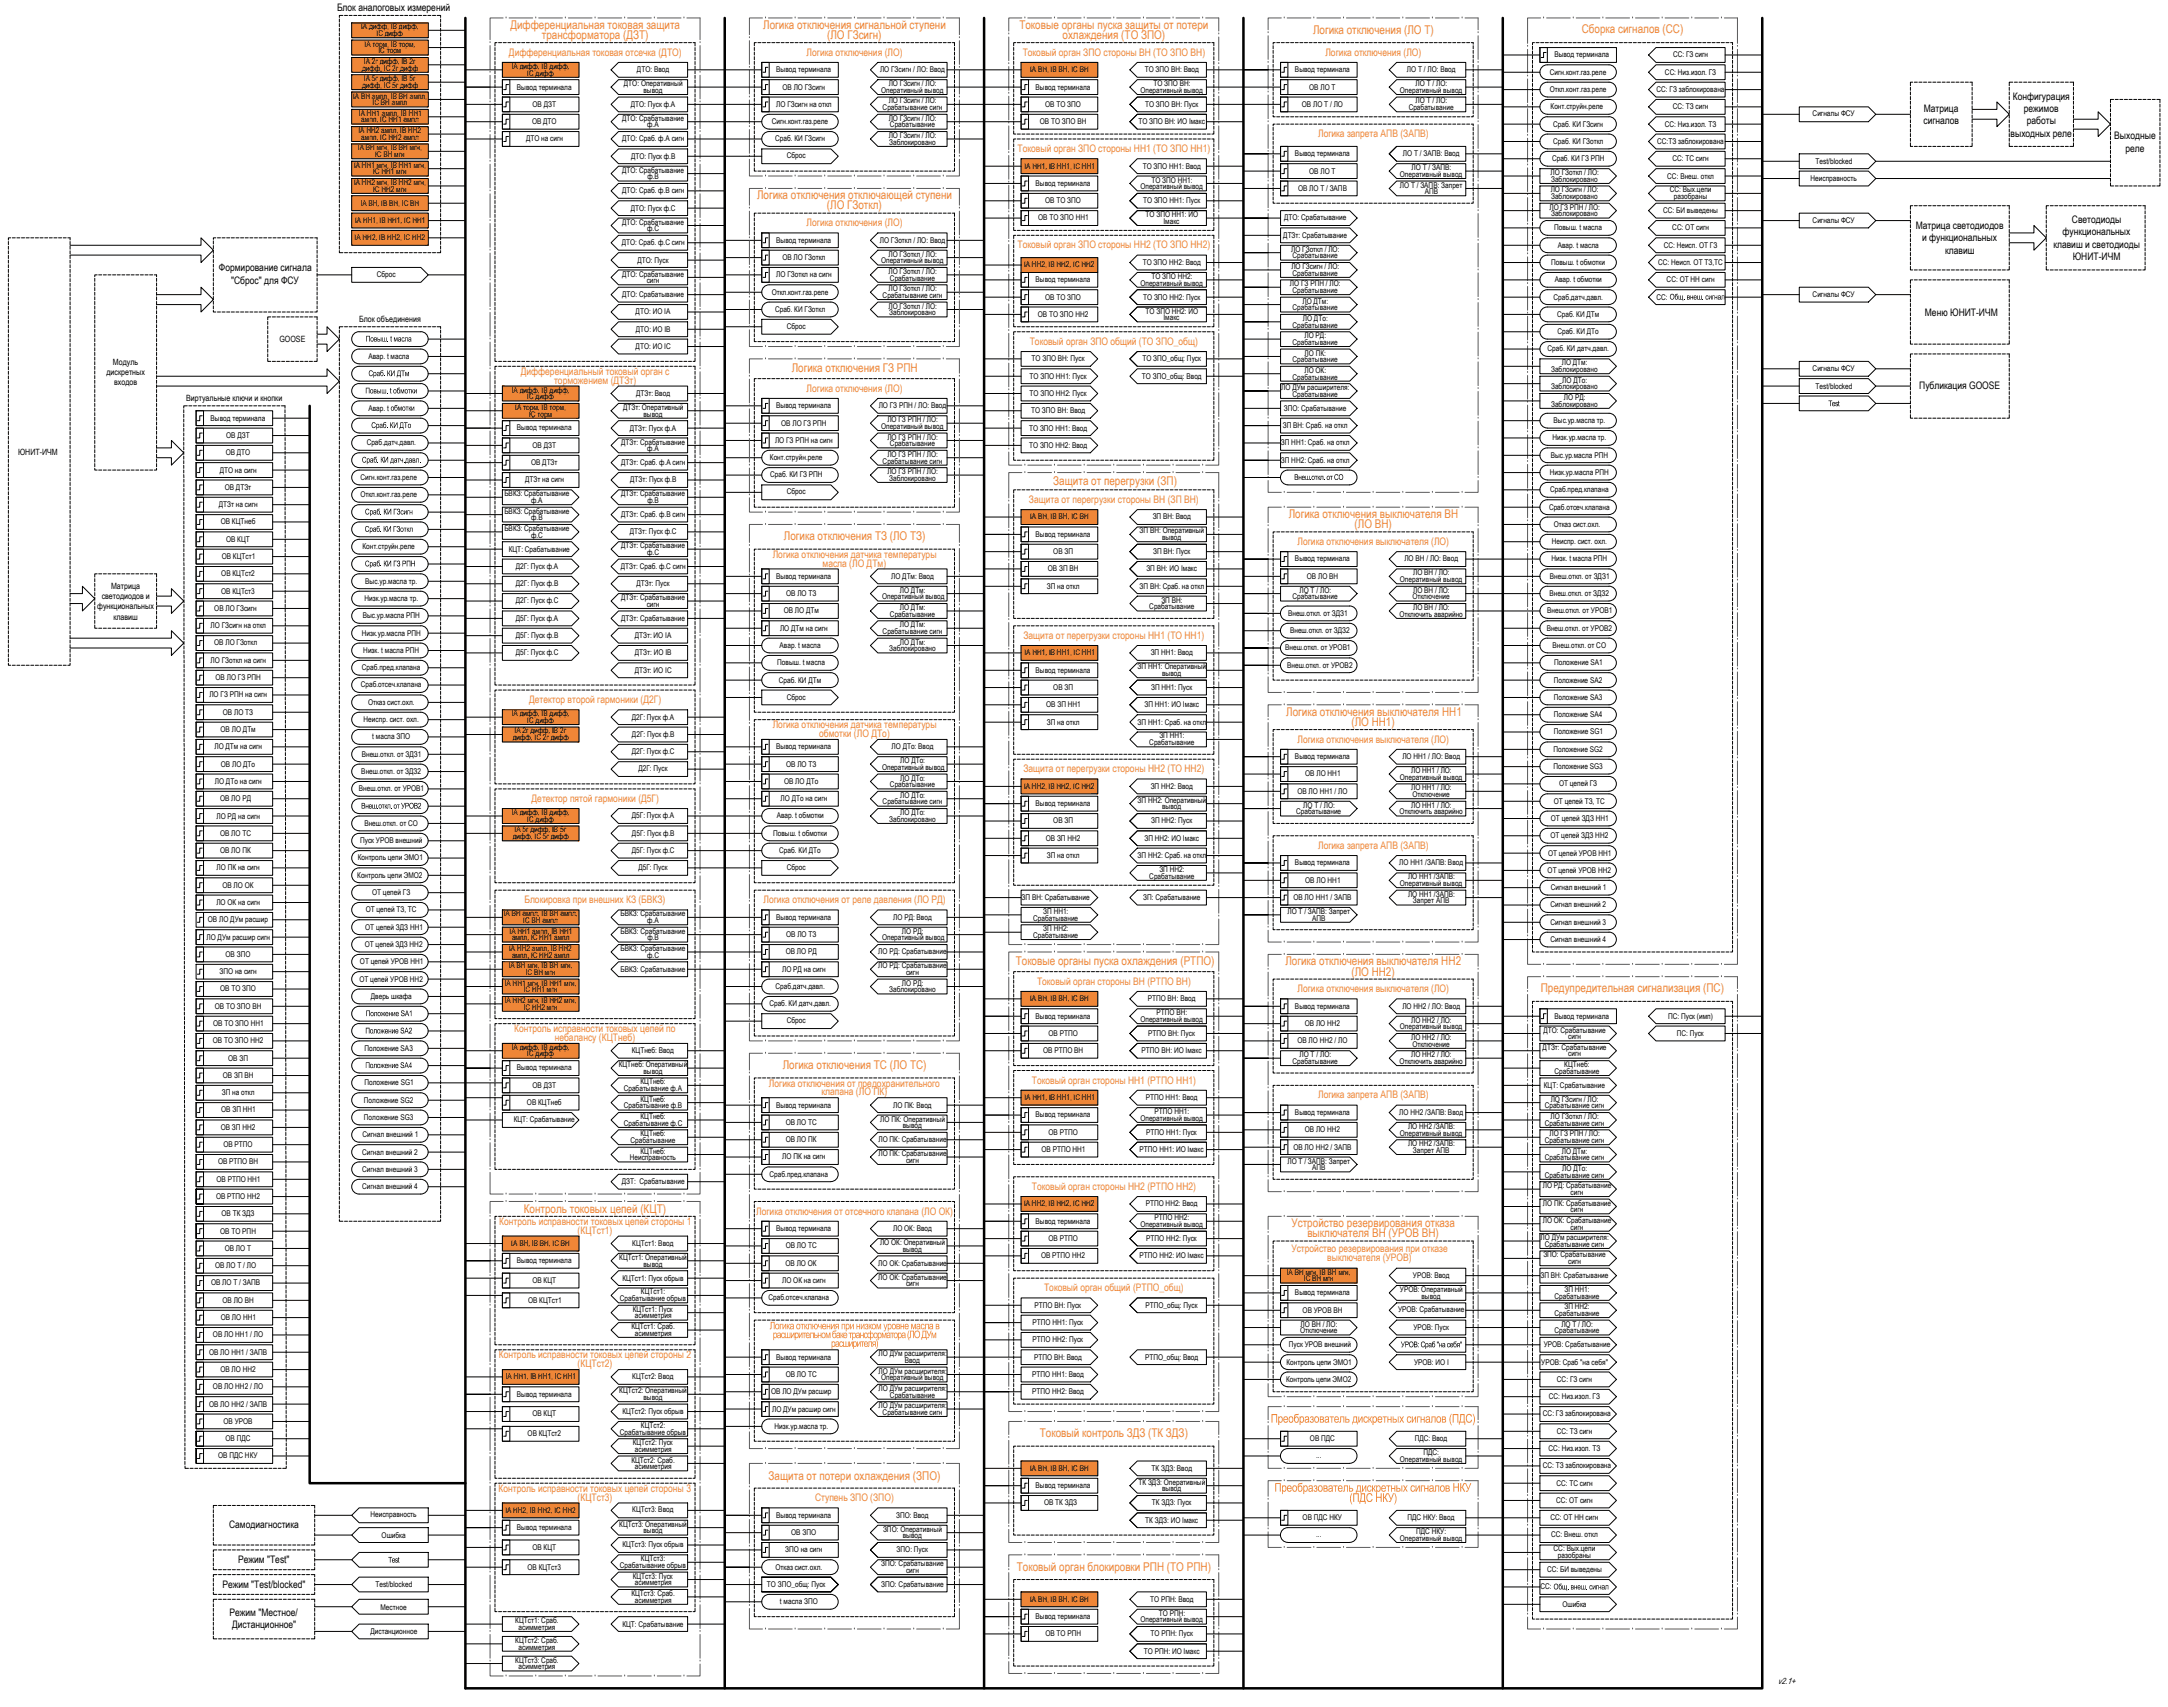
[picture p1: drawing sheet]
<svg xmlns="http://www.w3.org/2000/svg" width="878mm" height="691mm" viewBox="0 0 878 691" stroke-linecap="round" stroke-linejoin="round" font-family="sans-serif">
<defs><g id="words">
<g font-size="4.9" fill="#ef8637">
<text x="206.6" y="11.6">Дифференциальная токовая защита</text>
<text x="309" y="11.6">Логика отключения сигнальной ступени</text>
<text x="412.7" y="11.6">Токовые органы пуска защиты от потери</text>
<text x="219.4" y="15.8">трансформатора (ДЗТ)</text>
<text x="334.9" y="15.8">(ЛО ГЗсигн)</text>
<text x="430.1" y="15.8">охлаждения (ТО ЗПО)</text>
<text x="531.5" y="13.7">Логика отключения (ЛО Т)</text>
<text x="640.3" y="13.5">Сборка сигналов (СС)</text>
<text x="306.5" y="80.6">Логика отключения отключающей ступени</text>
<text x="334.7" y="84.8">(ЛО ГЗоткл)</text>
<text x="320.5" y="150.7">Логика отключения ГЗ РПН</text>
<text x="426.4" y="196.2">Защита от перегрузки (ЗП)</text>
<text x="521.7" y="209.6">Логика отключения выключателя ВН</text>
<text x="548.3" y="213.8">(ЛО ВН)</text>
<text x="317.3" y="218.7">Логика отключения ТЗ (ЛО ТЗ)</text>
<text x="520.7" y="289.6">Логика отключения выключателя НН1</text>
<text x="547.1" y="293.8">(ЛО НН1)</text>
<text x="411.2" y="390.7">Токовые органы пуска охлаждения (РТПО)</text>
<text x="520.4" y="390.6">Логика отключения выключателя НН2</text>
<text x="547.1" y="394.8">(ЛО НН2)</text>
<text x="623.7" y="401.5">Предупредительная сигнализация (ПС)</text>
<text x="316.9" y="432.7">Логика отключения ТС (ЛО ТС)</text>
<text x="212.1" y="490.7">Контроль токовых цепей (КЦТ)</text>
<text x="522.8" y="496.6">Устройство резервирования отказа</text>
<text x="529.2" y="500.8">выключателя ВН (УРОВ ВН)</text>
<text x="514.4" y="575.7">Преобразователь дискретных сигналов</text>
<text x="586.5" y="575.7">(ПДС )</text>
<text x="421" y="581.7">Токовый контроль ЗДЗ (ТК ЗДЗ)</text>
<text x="311.2" y="598.7">Защита от потери охлаждения (ЗПО)</text>
<text x="515.9" y="603.7">Преобразователь дискретных сигналов НКУ</text>
<text x="546.2" y="607.8">(ПДС НКУ</text>
<text x="564.2" y="607.8">)</text>
<text x="411.7" y="635.7">Токовый орган блокировки РПН (ТО РПН)</text>
</g>
<g font-size="4.2">
<text x="136.4" y="4.3">Блок аналоговых измерений</text>
<text x="814.8" y="40.3">Конфигурация</text>
<text x="778.8" y="45.2">Матрица</text>
<text x="819.2" y="45.3">режимов</text>
<text x="778.6" y="50.2">сигналов</text>
<text x="820.5" y="50.4">работы</text>
<text x="813.9" y="55.4">выходных реле</text>
<text x="855.9" y="56.3">Выходные</text>
<text x="860.4" y="61.3">реле</text>
<text x="775.5" y="92.7">Матрица светодиодов</text>
<text x="834.9" y="95.2">функциональных</text>
<text x="838.7" y="90.2">Светодиоды</text>
<text x="778.1" y="97.7">и функциональных</text>
<text x="831.2" y="100.2">клавиш и светодиоды</text>
<text x="787.4" y="102.7">клавиш</text>
<text x="839.1" y="105.3">ЮНИТ-ИЧМ</text>
<text x="88.6" y="109.8">Формирование сигнала</text>
<text x="93.6" y="114.9">&quot;Сброс&quot; для ФСУ</text>
<text x="779.2" y="127.7">Меню ЮНИТ-ИЧМ</text>
<text x="776.9" y="157.3">Публикация GOOSE</text>
<text x="311.6" y="537.9">Логика отключения при низком уровне масла в</text>
<text x="92.8" y="618.4">Самодиагностика</text>
<text x="96.4" y="632.7">Режим &quot;Test&quot;</text>
<text x="90" y="642.7">Режим &quot;Test/blocked&quot;</text>
<text x="92.9" y="653.8">Режим &quot;Местное/</text>
<text x="93.9" y="658.9">Дистанционное&quot;</text>
</g>
<g font-size="4.2" fill="#ef8637">
<text x="206" y="22.5">Дифференциальная токовая отсечка (ДТО)</text>
<text x="326.5" y="22.5">Логика отключения (ЛО)</text>
<text x="414" y="22.5">Токовый орган ЗПО стороны ВН (ТО ЗПО ВН)</text>
<text x="536.5" y="22.5">Логика отключения (ЛО)</text>
<text x="533.6" y="55.5">Логика запрета АПВ (ЗАПВ)</text>
<text x="411.9" y="61.5">Токовый орган ЗПО стороны НН1 (ТО ЗПО НН1)</text>
<text x="326.5" y="91.5">Логика отключения (ЛО)</text>
<text x="411.9" y="100.5">Токовый орган ЗПО стороны НН2 (ТО ЗПО НН2)</text>
<text x="416.9" y="139.5">Токовый орган ЗПО общий (ТО ЗПО_общ)</text>
<text x="210.8" y="151.7">Дифференциальный токовый орган с</text>
<text x="224.3" y="155.3">торможением (ДТЗт)</text>
<text x="326.5" y="158.5">Логика отключения (ЛО)</text>
<text x="416.5" y="203.5">Защита от перегрузки стороны ВН (ЗП ВН)</text>
<text x="525.3" y="220.5">Логика отключения выключателя (ЛО)</text>
<text x="312.8" y="225.7">Логика отключения датчика температуры</text>
<text x="333" y="229.3">масла (ЛО ДТм)</text>
<text x="414.3" y="258.5">Защита от перегрузки стороны НН1 (ТО НН1)</text>
<text x="214.2" y="284.5">Детектор второй гармоники (Д2Г)</text>
<text x="312.8" y="294.7">Логика отключения датчика температуры</text>
<text x="331.6" y="298.3">обмотки (ЛО ДТо)</text>
<text x="525.3" y="300.5">Логика отключения выключателя (ЛО)</text>
<text x="414.3" y="312.5">Защита от перегрузки стороны НН2 (ТО НН2)</text>
<text x="215.2" y="324.5">Детектор пятой гармоники (Д5Г)</text>
<text x="533.6" y="343.5">Логика запрета АПВ (ЗАПВ)</text>
<text x="212.3" y="365.5">Блокировка при внешних КЗ (БВКЗ)</text>
<text x="309" y="365.5">Логика отключения от реле давления (ЛО РД)</text>
<text x="419.8" y="398.5">Токовый орган стороны ВН (РТПО ВН)</text>
<text x="525.3" y="401.5">Логика отключения выключателя (ЛО)</text>
<text x="208.1" y="417.7">Контроль исправности токовых цепей по</text>
<text x="224.5" y="421.3">небалансу (КЦТнеб)</text>
<text x="311.3" y="439.7">Логика отключения от предохранительного</text>
<text x="332.5" y="443.3">клапана (ЛО ПК)</text>
<text x="417.7" y="438.5">Токовый орган стороны НН1 (РТПО НН1)</text>
<text x="533.6" y="444.5">Логика запрета АПВ (ЗАПВ)</text>
<text x="417.7" y="481.5">Токовый орган стороны НН2 (РТПО НН2)</text>
<text x="306.1" y="491.5">Логика отключения от отсечного клапана (ЛО ОК)</text>
<text x="202.1" y="495.7">Контроль исправности токовых цепей стороны 1</text>
<text x="233.8" y="499.3">(КЦТст1)</text>
<text x="522.7" y="506.7">Устройство резервирования при отказе</text>
<text x="537.3" y="510.3">выключателя (УРОВ)</text>
<text x="422.7" y="522.5">Токовый орган общий (РТПО_общ)</text>
<text x="312.8" y="541.5">расширительном баке трансформатора</text>
<text x="336.4" y="545">расширителя</text>
<text x="354.5" y="545">)</text>
<text x="367.1" y="541.5">(ЛО ДУм</text>
<text x="201.9" y="549.7">Контроль исправности токовых цепей стороны 2</text>
<text x="233.8" y="553.3">(КЦТст2)</text>
<text x="201.9" y="603.7">Контроль исправности токовых цепей стороны 3</text>
<text x="233.8" y="607.3">(КЦТст3)</text>
<text x="330" y="607.5">Ступень ЗПО (ЗПО)</text>
</g>
<g font-size="3.5">
<text x="145.4" y="130.3">Блок объединения</text>
<text x="113.1" y="138.5">GOOSE</text>
<text x="45.7" y="147.6">Модуль</text>
<text x="43.1" y="151.7">дискретных</text>
<text x="46.2" y="155.9">входов</text>
<text x="75.4" y="162.3">Виртуальные ключи и кнопки</text>
<text x="7.3" y="184">ЮНИТ-ИЧМ</text>
<text x="45" y="238.2">Матрица</text>
<text x="41.2" y="242.4">светодиодов и</text>
<text x="39.4" y="246.6">функциональных</text>
<text x="45.9" y="250.7">клавиш</text>
<text x="719.8" y="681.5">v2.1+</text>
</g>
<g font-size="3.2">
<text x="146.2" y="11.8">IA дифф, IB дифф,</text>
<text x="152.5" y="14.6">IC дифф</text>
<text x="147.6" y="18.9">IA торм, IB торм,</text>
<text x="153.2" y="21.6">IC торм</text>
<text x="629.2" y="23.2">Вывод терминала</text>
<text x="677.3" y="23.2">СС: ГЗ сигн</text>
<text x="146.6" y="28.6">дифф, IC 2г дифф</text>
<text x="147.3" y="25.9">IA 2г дифф, IB 2г</text>
<text x="207.2" y="27.8">IA дифф, IB дифф,</text>
<text x="257.9" y="29.2">ДТО: Ввод</text>
<text x="314.2" y="29.2">Вывод терминала</text>
<text x="356.2" y="29.2">ЛО ГЗсигн / ЛО: Ввод</text>
<text x="417" y="29.2">IA ВН, IB ВН, IC ВН</text>
<text x="463.4" y="29.2">ТО ЗПО ВН: Ввод</text>
<text x="524.2" y="29.2">Вывод терминала</text>
<text x="569.5" y="29.2">ЛО Т / ЛО: Ввод</text>
<text x="146.6" y="35.6">дифф, IC 5г дифф</text>
<text x="147.3" y="32.8">IA 5г дифф, IB 5г</text>
<text x="213.5" y="30.6">IC дифф</text>
<text x="252.6" y="34.9">ДТО: Оперативный</text>
<text x="359.8" y="34.9">ЛО ГЗсигн / ЛО:</text>
<text x="466.9" y="34.9">ТО ЗПО ВН:</text>
<text x="573" y="34.9">ЛО Т / ЛО:</text>
<text x="627.4" y="30.2">Сигн.конт.газ.реле</text>
<text x="674" y="30.2">СС: Низ.изол. ГЗ</text>
<text x="142.9" y="39.9">IA ВН ампл, IB ВН ампл,</text>
<text x="209.2" y="36.2">Вывод терминала</text>
<text x="260.4" y="37.6">вывод</text>
<text x="316.7" y="36.2">ОВ ЛО ГЗсигн</text>
<text x="356.7" y="37.6">Оперативный вывод</text>
<text x="359.8" y="41.9">ЛО ГЗсигн / ЛО:</text>
<text x="419.2" y="36.2">Вывод терминала</text>
<text x="461.7" y="37.6">Оперативный вывод</text>
<text x="530" y="36.2">ОВ ЛО Т</text>
<text x="566.7" y="37.6">Оперативный вывод</text>
<text x="573" y="41.9">ЛО Т / ЛО:</text>
<text x="627.3" y="37.2">Откл.конт.газ.реле</text>
<text x="670.6" y="37.2">СС: ГЗ заблокирована</text>
<text x="145.3" y="46.8">IA НН1 ампл, IB НН1</text>
<text x="150.8" y="42.6">IC ВН ампл</text>
<text x="215.6" y="43.2">ОВ ДЗТ</text>
<text x="255.4" y="43.2">ДТО: Пуск ф.А</text>
<text x="314.2" y="43.2">ЛО ГЗсигн на откл</text>
<text x="357.3" y="44.6">Срабатывание сигн</text>
<text x="423.1" y="43.2">ОВ ТО ЗПО</text>
<text x="463.6" y="43.2">ТО ЗПО ВН: Пуск</text>
<text x="527" y="43.2">ОВ ЛО Т / ЛО</text>
<text x="570.2" y="44.6">Срабатывание</text>
<text x="627.7" y="44.2">Конт.струйн.реле</text>
<text x="677.2" y="44.2">СС: ТЗ сигн</text>
<text x="733.8" y="47.1">Сигналы ФСУ</text>
<text x="145.1" y="53.8">IA НН2 ампл, IB НН2</text>
<text x="146.3" y="49.6">ампл, IC НН1 ампл</text>
<text x="215.4" y="50.2">ОВ ДТО</text>
<text x="251.8" y="48.9">ДТО: Срабатывание</text>
<text x="262" y="51.6">ф.А</text>
<text x="312.4" y="50.2">Сигн.конт.газ.реле</text>
<text x="359.8" y="48.9">ЛО ГЗсигн / ЛО:</text>
<text x="360.3" y="51.6">Срабатывание</text>
<text x="421" y="50.2">ОВ ТО ЗПО ВН</text>
<text x="460.8" y="50.2">ТО ЗПО ВН: ИО Iмакс</text>
<text x="628.8" y="51.2">Сраб. КИ ГЗсигн</text>
<text x="673.9" y="51.3">СС: Низ.изол. ТЗ</text>
<text x="146.3" y="56.6">ампл, IC НН2 ампл</text>
<text x="212.9" y="57.2">ДТО на сигн</text>
<text x="251.8" y="57.2">ДТО: Сраб. ф.А сигн</text>
<text x="313.8" y="57.2">Сраб. КИ ГЗсигн</text>
<text x="359.8" y="55.9">ЛО ГЗсигн / ЛО:</text>
<text x="359.9" y="58.6">Заблокировано</text>
<text x="628.7" y="58.2">Сраб. КИ ГЗоткл</text>
<text x="670.9" y="58.2">СС:ТЗ заблокирована</text>
<text x="144.9" y="60.9">IA ВН мгн, IB ВН мгн,</text>
<text x="151.9" y="63.6">IC ВН мгн</text>
<text x="255.4" y="64.2">ДТО: Пуск ф.В</text>
<text x="318.5" y="64.1">Сброс</text>
<text x="524.2" y="63.2">Вывод терминала</text>
<text x="567.9" y="63.2">ЛО Т / ЗАПВ: Ввод</text>
<text x="628.3" y="65.2">Сраб. КИ ГЗ РПН</text>
<text x="677" y="65.2">СС: ТС сигн</text>
<text x="143.3" y="67.8">IA НН1 мгн, IB НН1 мгн,</text>
<text x="151.1" y="70.6">IC НН1 мгн</text>
<text x="251.8" y="69.9">ДТО: Срабатывание</text>
<text x="414.7" y="68.2">IA НН1, IB НН1, IC НН1</text>
<text x="462.6" y="68.2">ТО ЗПО НН1: Ввод</text>
<text x="530" y="70.2">ОВ ЛО Т</text>
<text x="566.7" y="71.6">Оперативный вывод</text>
<text x="571.4" y="68.9">ЛО Т / ЗАПВ:</text>
<text x="627.7" y="70.9">ЛО ГЗоткл / ЛО:</text>
<text x="735" y="66.4">Test/blocked</text>
<text x="143.3" y="74.9">IA НН2 мгн, IB НН2 мгн,</text>
<text x="151.1" y="77.6">IC НН2 мгн</text>
<text x="262.1" y="72.6">ф.В</text>
<text x="419.2" y="75.2">Вывод терминала</text>
<text x="461.7" y="76.6">Оперативный вывод</text>
<text x="466.1" y="73.9">ТО ЗПО НН1:</text>
<text x="525.4" y="77.2">ОВ ЛО Т / ЗАПВ</text>
<text x="566.7" y="75.9">ЛО Т / ЗАПВ: Запрет</text>
<text x="627.7" y="77.9">ЛО ГЗсигн / ЛО:</text>
<text x="627.9" y="73.6">Заблокировано</text>
<text x="674.9" y="72.2">СС: Внеш. откл</text>
<text x="675.9" y="77.9">СС: Вых.цепи</text>
<text x="732.9" y="73.1">Неисправность</text>
<text x="146" y="83.2">IA ВН, IB ВН, IC ВН</text>
<text x="251.8" y="78.2">ДТО: Сраб. ф.В сигн</text>
<text x="423.1" y="82.2">ОВ ТО ЗПО</text>
<text x="462.8" y="82.2">ТО ЗПО НН1: Пуск</text>
<text x="576.7" y="78.6">АПВ</text>
<text x="627.9" y="80.6">Заблокировано</text>
<text x="677.6" y="80.6">разобраны</text>
<text x="255.4" y="85.2">ДТО: Пуск ф.С</text>
<text x="420.3" y="89.2">ОВ ТО ЗПО НН1</text>
<text x="463.7" y="87.9">ТО ЗПО НН1: ИО</text>
<text x="519.9" y="89.2">ДТО: Срабатывание</text>
<text x="627.2" y="84.9">ЛО ГЗ РПН / ЛО:</text>
<text x="627.9" y="87.6">Заблокировано</text>
<text x="673.3" y="86.2">СС: БИ выведены</text>
<text x="143.7" y="90.2">IA НН1, IB НН1, IC НН1</text>
<text x="251.8" y="90.9">ДТО: Срабатывание</text>
<text x="262" y="93.6">ф.С</text>
<text x="471" y="90.6">Iмакс</text>
<text x="629.1" y="93.2">Повыш. t масла</text>
<text x="677" y="93.2">СС: ОТ сигн</text>
<text x="733.8" y="90.1">Сигналы ФСУ</text>
<text x="143.6" y="97.2">IA НН2, IB НН2, IC НН2</text>
<text x="251.7" y="99.3">ДТО: Сраб. ф.С сигн</text>
<text x="314.2" y="98.2">Вывод терминала</text>
<text x="356.2" y="98.2">ЛО ГЗоткл / ЛО: Ввод</text>
<text x="519.5" y="96.3">ДТЗт: Срабатывание</text>
<text x="522.7" y="101.9">ЛО ГЗоткл / ЛО:</text>
<text x="630.6" y="100.2">Авар. t масла</text>
<text x="673.5" y="100.2">СС: Неисп. ОТ ГЗ</text>
<text x="258.1" y="106.2">ДТО: Пуск</text>
<text x="316.7" y="105.2">ОВ ЛО ГЗоткл</text>
<text x="356.7" y="106.6">Оперативный вывод</text>
<text x="359.7" y="103.9">ЛО ГЗоткл / ЛО:</text>
<text x="462.6" y="107.2">ТО ЗПО НН2: Ввод</text>
<text x="523.2" y="104.6">Срабатывание</text>
<text x="627.9" y="107.2">Повыш. t обмотки</text>
<text x="671.3" y="107.2">СС: Неисп. ОТ ТЗ,ТС</text>
<text x="152.5" y="112.1">Сброс</text>
<text x="251.8" y="111.9">ДТО: Срабатывание</text>
<text x="314.2" y="112.2">ЛО ГЗоткл на сигн</text>
<text x="359.7" y="110.9">ЛО ГЗоткл / ЛО:</text>
<text x="360.3" y="113.6">Срабатывание</text>
<text x="414.5" y="108.2">IA НН2, IB НН2, IC НН2</text>
<text x="466.1" y="112.9">ТО ЗПО НН2:</text>
<text x="522.7" y="108.9">ЛО ГЗсигн / ЛО:</text>
<text x="523.2" y="111.6">Срабатывание</text>
<text x="261.8" y="114.6">сигн</text>
<text x="312.4" y="119.2">Откл.конт.газ.реле</text>
<text x="359.7" y="117.9">ЛО ГЗоткл / ЛО:</text>
<text x="419.2" y="114.2">Вывод терминала</text>
<text x="461.7" y="115.6">Оперативный вывод</text>
<text x="522.2" y="115.9">ЛО ГЗ РПН / ЛО:</text>
<text x="523.2" y="118.6">Срабатывание</text>
<text x="629.4" y="114.2">Авар. t обмотки</text>
<text x="674.7" y="114.2">СС: ОТ НН сигн</text>
<text x="251.8" y="120.3">ДТО: Срабатывание</text>
<text x="357.3" y="120.6">Срабатывание сигн</text>
<text x="359.7" y="124.9">ЛО ГЗоткл / ЛО:</text>
<text x="423.1" y="121.2">ОВ ТО ЗПО</text>
<text x="462.8" y="121.2">ТО ЗПО НН2: Пуск</text>
<text x="523.2" y="125.6">Срабатывание</text>
<text x="527.2" y="122.9">ЛО ДТм:</text>
<text x="628.9" y="121.2">Сраб.датч.давл.</text>
<text x="670.6" y="121.2">СС:</text>
<text x="675.9" y="121.2">Общ . внеш</text>
<text x="733.8" y="120.1">Сигналы ФСУ</text>
<text x="257.3" y="127.2">ДТО: ИО IА</text>
<text x="313.7" y="126.2">Сраб. КИ ГЗоткл</text>
<text x="359.9" y="127.6">Заблокировано</text>
<text x="420.1" y="128.2">ОВ ТО ЗПО НН2</text>
<text x="463.7" y="126.9">ТО ЗПО НН2: ИО</text>
<text x="471" y="129.6">Iмакс</text>
<text x="527.4" y="129.9">ЛО ДТо:</text>
<text x="630.3" y="128.2">Сраб. КИ ДТм</text>
<text x="257.4" y="134.2">ДТО: ИО IB</text>
<text x="318.5" y="133.1">Сброс</text>
<text x="523.2" y="132.6">Срабатывание</text>
<text x="528.1" y="136.8">ЛО РД:</text>
<text x="630.4" y="135.2">Сраб. КИ ДТо</text>
<text x="148" y="138.2">Повыш</text>
<text x="159.3" y="138.2">масла</text>
<text x="257.3" y="141.2">ДТО: ИО IС</text>
<text x="523.2" y="139.6">Срабатывание</text>
<text x="528.1" y="143.9">ЛО ПК:</text>
<text x="626.4" y="142.2">Сраб. КИ датч.давл.</text>
<text x="149.1" y="145.2">Авар. t масла</text>
<text x="417.6" y="146.2">ТО ЗПО ВН: Пуск</text>
<text x="462.5" y="146.2">ТО ЗПО_общ: Пуск</text>
<text x="523.2" y="146.6">Срабатывание</text>
<text x="632.2" y="147.9">ЛО ДТм:</text>
<text x="149.1" y="152.2">Сраб</text>
<text x="416.8" y="153.2">ТО ЗПО НН1: Пуск</text>
<text x="462.3" y="153.2">ТО ЗПО_общ: Ввод</text>
<text x="523.2" y="153.6">Срабатывание</text>
<text x="528" y="150.9">ЛО ОК:</text>
<text x="627.9" y="150.6">Заблокировано</text>
<text x="632.4" y="154.9">ЛО ДТо:</text>
<text x="733.8" y="150.1">Сигналы ФСУ</text>
<text x="147.9" y="159.2">Повыш</text>
<text x="159.1" y="159.2">обмотки</text>
<text x="207.2" y="158.9">IA дифф, IB дифф,</text>
<text x="213.5" y="161.6">IC дифф</text>
<text x="257.5" y="160.2">ДТЗт: Ввод</text>
<text x="416.8" y="160.2">ТО ЗПО НН2: Пуск</text>
<text x="518.6" y="157.8">ЛО ДУм расширителя:</text>
<text x="523.2" y="160.6">Срабатывание</text>
<text x="627.9" y="157.6">Заблокировано</text>
<text x="633.1" y="161.9">ЛО РД:</text>
<text x="735" y="157.4">Test/blocked</text>
<text x="149.1" y="166.2">Авар. t</text>
<text x="158.1" y="166.2">обмотки</text>
<text x="208.6" y="165.8">IA торм, IB торм,</text>
<text x="252.2" y="165.9">ДТЗт: Оперативный</text>
<text x="314.2" y="165.2">Вывод терминала</text>
<text x="355.7" y="165.2">ЛО ГЗ РПН / ЛО: Ввод</text>
<text x="417.4" y="167.2">ТО ЗПО ВН: Ввод</text>
<text x="519.7" y="166.2">ЗПО: Срабатывание</text>
<text x="627.9" y="164.6">Заблокировано</text>
<text x="740.1" y="164.4">Test</text>
<text x="85.2" y="170.2">Вывод терминала</text>
<text x="150.3" y="173.2">Сраб</text>
<text x="214.2" y="168.6">IC торм</text>
<text x="260.4" y="168.6">вывод</text>
<text x="316.2" y="172.2">ОВ ЛО ГЗ РПН</text>
<text x="356.7" y="173.6">Оперативный вывод</text>
<text x="359.2" y="170.9">ЛО ГЗ РПН / ЛО:</text>
<text x="519.3" y="173.3">ЗП ВН: Сраб. на откл</text>
<text x="628.9" y="171.2">Выс.ур.масла тр.</text>
<text x="91.6" y="177.2">ОВ ДЗТ</text>
<text x="209.2" y="174.2">Вывод терминала</text>
<text x="251.5" y="179.9">ДТЗт: Срабатывание</text>
<text x="255" y="174.2">ДТЗт: Пуск ф.А</text>
<text x="313.7" y="179.2">ЛО ГЗ РПН на сигн</text>
<text x="359.2" y="177.9">ЛО ГЗ РПН / ЛО:</text>
<text x="416.6" y="174.2">ТО ЗПО НН1: Ввод</text>
<text x="628.5" y="178.2">Низк.ур.масла тр.</text>
<text x="91.4" y="184.2">ОВ ДТО</text>
<text x="148.4" y="180.2">Сраб.д тч.давл.</text>
<text x="157" y="180.2">а</text>
<text x="215.6" y="181.2">ОВ ДЗТ</text>
<text x="262" y="182.6">ф.А</text>
<text x="359.2" y="184.9">ЛО ГЗ РПН / ЛО:</text>
<text x="360.3" y="180.6">Срабатывание</text>
<text x="416.6" y="181.2">ТО ЗПО НН2: Ввод</text>
<text x="518.5" y="180.2">ЗП НН1: Сраб. на откл</text>
<text x="627.8" y="185.2">Выс.ур.масла РПН</text>
<text x="89" y="191.2">ДТО на сигн</text>
<text x="146.5" y="187.2">Сраб</text>
<text x="163.3" y="187.2">.давл</text>
<text x="169.7" y="187.2">.</text>
<text x="215" y="188.2">ОВ ДТЗт</text>
<text x="251.4" y="188.2">ДТЗт: Сраб. ф.А сигн</text>
<text x="311.7" y="186.2">Конт.струйн.реле</text>
<text x="357.3" y="187.6">Срабатывание сигн</text>
<text x="359.2" y="191.9">ЛО ГЗ РПН / ЛО:</text>
<text x="518.5" y="187.2">ЗП НН2: Сраб. на откл</text>
<text x="145.9" y="194.2">Сигн.конт.газ.реле</text>
<text x="212.6" y="195.2">ДТЗт на сигн</text>
<text x="255.1" y="195.2">ДТЗт: Пуск ф.В</text>
<text x="311.8" y="193.2">Сраб. КИ ГЗ РПН</text>
<text x="359.9" y="194.6">Заблокировано</text>
<text x="523.9" y="194.2">Внеш</text>
<text x="530.2" y="194.2">.откл</text>
<text x="535.7" y="194.2">.от СО</text>
<text x="627.4" y="192.2">Низк.ур.масла РПН</text>
<text x="91" y="198.2">ОВ ДТЗт</text>
<text x="145.9" y="201.2">Откл.конт.газ.реле</text>
<text x="204.2" y="200.9">БВКЗ: Срабатывание</text>
<text x="215" y="203.6">ф.А</text>
<text x="251.5" y="200.9">ДТЗт: Срабатывание</text>
<text x="262.1" y="203.6">ф.В</text>
<text x="318.5" y="200.1">Сброс</text>
<text x="627.5" y="199.2">Сраб.пред.клапана</text>
<text x="88.6" y="205.2">ДТЗт на сигн</text>
<text x="147.8" y="208.2">Сраб</text>
<text x="204.2" y="207.9">БВКЗ: Срабатывание</text>
<text x="251.4" y="209.2">ДТЗт: Сраб. ф.В сигн</text>
<text x="627" y="206.2">Сраб.отсеч.клапана</text>
<text x="89.3" y="212.2">ОВ КЦТнеб</text>
<text x="147.7" y="215.2">Сраб</text>
<text x="204.2" y="214.9">БВКЗ: Срабатывание</text>
<text x="215.1" y="210.6">ф.В</text>
<text x="417" y="210.2">IA ВН, IB ВН, IC ВН</text>
<text x="461.3" y="215.9">ЗП ВН: Оперативный</text>
<text x="466.6" y="210.2">ЗП ВН: Ввод</text>
<text x="629" y="213.2">Отказ сист.охл.</text>
<text x="91.5" y="219.2">ОВ КЦТ</text>
<text x="215" y="217.6">ф.С</text>
<text x="251.5" y="221.9">ДТЗт: Срабатывание</text>
<text x="255" y="216.2">ДТЗт: Пуск ф.С</text>
<text x="419.2" y="217.2">Вывод терминала</text>
<text x="470.4" y="218.6">вывод</text>
<text x="628.2" y="220.2">Неиспр. сист. охл.</text>
<text x="89.8" y="226.2">ОВ КЦТст1</text>
<text x="146.7" y="222.2">Конт.струйн.реле</text>
<text x="205.9" y="223.3">КЦТ: Срабатывание</text>
<text x="262" y="224.6">ф.С</text>
<text x="426.4" y="224.2">ОВ ЗП</text>
<text x="466.8" y="224.2">ЗП ВН: Пуск</text>
<text x="524.2" y="227.2">Вывод терминала</text>
<text x="568.5" y="227.2">ЛО ВН / ЛО: Ввод</text>
<text x="628.1" y="227.2">Низк. t масла РПН</text>
<text x="89.6" y="233.2">ОВ КЦТст2</text>
<text x="147.7" y="229.2">Сраб</text>
<text x="208.8" y="230.2">Д2Г: Пуск ф.А</text>
<text x="251.3" y="230.2">ДТЗт: Сраб. ф.С сигн</text>
<text x="424.2" y="231.2">ОВ ЗП ВН</text>
<text x="464.1" y="231.2">ЗП ВН: ИО Iмакс</text>
<text x="572" y="232.9">ЛО ВН / ЛО:</text>
<text x="147.9" y="236.2">Выс.ур.масла тр.</text>
<text x="208.8" y="237.2">Д2Г: Пуск ф.B</text>
<text x="257.7" y="237.2">ДТЗт: Пуск</text>
<text x="314.2" y="234.2">Вывод терминала</text>
<text x="360.7" y="234.2">ЛО ДТм: Ввод</text>
<text x="364.2" y="239.8">ЛО ДТм:</text>
<text x="423.8" y="238.2">ЗП на откл</text>
<text x="461.3" y="238.2">ЗП ВН: Сраб. на откл</text>
<text x="526" y="239.8">ЛО Т / ЛО:</text>
<text x="529" y="234.2">ОВ ЛО ВН</text>
<text x="566.7" y="235.6">Оперативный вывод</text>
<text x="572" y="239.8">ЛО ВН / ЛО:</text>
<text x="627.4" y="234.2">Внеш.откл. от ЗДЗ1</text>
<text x="89.5" y="240.2">ОВ КЦТст3</text>
<text x="147.5" y="243.2">Низк.ур.масла тр.</text>
<text x="208.8" y="244.2">Д2Г: Пуск ф.C</text>
<text x="251.5" y="242.9">ДТЗт: Срабатывание</text>
<text x="261.8" y="245.6">сигн</text>
<text x="318.2" y="241.2">ОВ ЛО ТЗ</text>
<text x="357.1" y="242.6">Оперативный вывод</text>
<text x="470.1" y="243.9">ЗП ВН:</text>
<text x="523.2" y="242.6">Срабатывание</text>
<text x="571.8" y="242.6">Отключение</text>
<text x="627.2" y="241.2">Внеш.откл. от ЗДЗ2</text>
<text x="86.7" y="247.2">ОВ ЛО ГЗсигн</text>
<text x="146.8" y="250.2">Выс.ур.масла РПН</text>
<text x="208.8" y="251.2">Д5Г: Пуск ф.А</text>
<text x="251.5" y="251.2">ДТЗт: Срабатывание</text>
<text x="317.3" y="248.2">ОВ ЛО ДТм</text>
<text x="360.3" y="249.6">Срабатывание</text>
<text x="364.2" y="246.9">ЛО ДТм:</text>
<text x="465.3" y="246.6">Срабатывание</text>
<text x="521.4" y="249.2">Внеш.откл. от ЗДЗ1</text>
<text x="566.5" y="249.6">Отключить аварийно</text>
<text x="572" y="246.9">ЛО ВН / ЛО:</text>
<text x="626.3" y="248.2">Внеш.откл. от УРОВ1</text>
<text x="85.2" y="254.2">ЛО ГЗсигн на откл</text>
<text x="146.4" y="257.2">Низк.ур.масла РПН</text>
<text x="315.8" y="255.2">ЛО ДТм на сигн</text>
<text x="357.3" y="256.6">Срабатывание сигн</text>
<text x="364.2" y="253.9">ЛО ДТм:</text>
<text x="522.2" y="256.2">Внеш.откл. от ЗДЗ2</text>
<text x="626.1" y="255.2">Внеш.откл. от УРОВ2</text>
<text x="86.7" y="261.2">ОВ ЛО ГЗоткл</text>
<text x="208.8" y="258.2">Д5Г: Пуск ф.B</text>
<text x="257" y="258.2">ДТЗт: ИО IА</text>
<text x="315.6" y="262.2">Авар. t масла</text>
<text x="359.9" y="263.6">Заблокировано</text>
<text x="364.2" y="260.8">ЛО ДТм:</text>
<text x="520.3" y="263.2">Внеш.откл. от УРОВ1</text>
<text x="628.4" y="262.2">Внеш.откл. от СО</text>
<text x="85.2" y="268.2">ЛО ГЗоткл на сигн</text>
<text x="147.1" y="264.2">Низк. t масла РПН</text>
<text x="208.8" y="265.2">Д5Г: Пуск ф.C</text>
<text x="257" y="265.2">ДТЗт: ИО IB</text>
<text x="314.6" y="269.2">Повыш. t масла</text>
<text x="414.7" y="265.2">IA НН1, IB НН1, IC НН1</text>
<text x="465.8" y="265.2">ЗП НН1: Ввод</text>
<text x="629.1" y="269.2">Положение SA1</text>
<text x="87.3" y="275.2">ОВ ЛО ГЗ РПН</text>
<text x="146.5" y="271.2">Сраб.пред.клапана</text>
<text x="256.9" y="272.2">ДТЗт: ИО IC</text>
<text x="419.2" y="272.2">Вывод терминала</text>
<text x="460.5" y="270.9">ЗП НН1: Оперативный</text>
<text x="470.4" y="273.5">вывод</text>
<text x="521.1" y="270.2">Внеш.откл. от УРОВ2</text>
<text x="146.1" y="278.2">Сраб.отсеч.клапана</text>
<text x="315.3" y="276.2">Сраб. КИ ДТм</text>
<text x="426.4" y="279.2">ОВ ЗП</text>
<text x="466" y="279.2">ЗП НН1: Пуск</text>
<text x="629" y="276.2">Положение SA2</text>
<text x="84.8" y="282.2">ЛО ГЗ РПН на сигн</text>
<text x="149" y="285.2">Отказ сист.охл.</text>
<text x="318.5" y="283.1">Сброс</text>
<text x="423.5" y="286.2">ОВ ЗП НН1</text>
<text x="463.3" y="286.2">ЗП НН1: ИО Iмакс</text>
<text x="629" y="283.2">Положение SA3</text>
<text x="90.2" y="289.2">ОВ ЛО ТЗ</text>
<text x="147.2" y="292.2">Неиспр. сист. охл.</text>
<text x="207.2" y="289.8">IA дифф, IB дифф,</text>
<text x="213.5" y="292.6">IC дифф</text>
<text x="255.8" y="291.2">Д2Г: Пуск ф.А</text>
<text x="423.8" y="293.2">ЗП на откл</text>
<text x="460.5" y="293.2">ЗП НН1: Сраб. на откл</text>
<text x="629" y="290.2">Положение SA4</text>
<text x="89.3" y="296.2">ОВ ЛО ДТм</text>
<text x="150.7" y="299.2">t масла ЗПО</text>
<text x="207.6" y="299.6">дифф, IC 2г дифф</text>
<text x="208.3" y="296.8">IA 2г дифф, IB 2г</text>
<text x="255.8" y="298.2">Д2Г: Пуск ф.В</text>
<text x="469.3" y="298.9">ЗП НН1:</text>
<text x="629" y="297.2">Положение SG1</text>
<text x="86.8" y="303.2">ЛО ДТм на сигн</text>
<text x="255.7" y="305.2">Д2Г: Пуск ф.С</text>
<text x="314.2" y="303.2">Вывод терминала</text>
<text x="360.9" y="303.2">ЛО ДТо: Ввод</text>
<text x="465.3" y="301.6">Срабатывание</text>
<text x="628.8" y="304.2">Положение SG2</text>
<text x="89.4" y="310.2">ОВ ЛО ДТо</text>
<text x="146.4" y="306.2">Внеш.откл. от ЗДЗ1</text>
<text x="318.2" y="310.2">ОВ ЛО ТЗ</text>
<text x="357.1" y="311.6">Оперативный вывод</text>
<text x="364.4" y="308.8">ЛО ДТо:</text>
<text x="524.2" y="307.2">Вывод терминала</text>
<text x="567.7" y="307.2">ЛО НН1 / ЛО: Ввод</text>
<text x="628.8" y="311.2">Положение SG3</text>
<text x="87" y="317.2">ЛО ДТо на сигн</text>
<text x="146.3" y="313.2">Внеш.откл. от ЗДЗ2</text>
<text x="258.5" y="312.2">Д2Г: Пуск</text>
<text x="317.4" y="317.2">ОВ ЛО ДТо</text>
<text x="364.4" y="315.9">ЛО ДТо:</text>
<text x="528.4" y="314.2">ОВ ЛО НН1</text>
<text x="566.7" y="315.6">Оперативный вывод</text>
<text x="571.2" y="312.9">ЛО НН1 / ЛО:</text>
<text x="145.3" y="320.2">Внеш.откл. от УРОВ1</text>
<text x="360.3" y="318.6">Срабатывание</text>
<text x="364.4" y="322.9">ЛО ДТо:</text>
<text x="414.5" y="319.2">IA НН2, IB НН2, IC НН2</text>
<text x="465.8" y="319.2">ЗП НН2: Ввод</text>
<text x="525.2" y="321.2">ОВ ЛО НН1 / ЛО</text>
<text x="571.2" y="319.9">ЛО НН1 / ЛО:</text>
<text x="571.8" y="322.6">Отключение</text>
<text x="631.1" y="318.2">ОТ цепей ГЗ</text>
<text x="89.1" y="324.2">ОВ ЛО РД</text>
<text x="146.2" y="327.2">Внеш</text>
<text x="152.5" y="327.2">.откл</text>
<text x="158" y="327.2">.от УРОВ</text>
<text x="169.1" y="327.2">2</text>
<text x="207.2" y="329.8">IA дифф, IB дифф,</text>
<text x="316" y="324.2">ЛО ДТо на сигн</text>
<text x="357.3" y="325.6">Срабатывание сигн</text>
<text x="364.4" y="329.8">ЛО ДТо:</text>
<text x="419.2" y="326.2">Вывод терминала</text>
<text x="460.5" y="324.9">ЗП НН2: Оперативный</text>
<text x="470.4" y="327.6">вывод</text>
<text x="524.7" y="329.6">Срабатывание</text>
<text x="527.6" y="326.8">ЛО Т / ЛО:</text>
<text x="566.5" y="329.6">Отключить аварийно</text>
<text x="571.2" y="326.9">ЛО НН1 / ЛО:</text>
<text x="629" y="325.2">ОТ цепей ТЗ, ТС</text>
<text x="87.6" y="331.2">ЛО РД на сигн</text>
<text x="147.5" y="334.2">Внеш.откл. от СО</text>
<text x="213.5" y="332.6">IC дифф</text>
<text x="255.8" y="331.2">Д5Г: Пуск ф.А</text>
<text x="314.4" y="331.2">Авар. t обмотки</text>
<text x="359.9" y="332.6">Заблокировано</text>
<text x="426.4" y="333.2">ОВ ЗП</text>
<text x="466" y="333.2">ЗП НН2: Пуск</text>
<text x="627.8" y="332.2">ОТ цепей ЗДЗ НН1</text>
<text x="89.1" y="338.2">ОВ ЛО ТС</text>
<text x="145.8" y="341.1">Пуск УРОВ внешний</text>
<text x="207.6" y="339.6">дифф, IC 5г дифф</text>
<text x="208.3" y="336.8">IA 5г дифф, IB 5г</text>
<text x="255.8" y="338.2">Д5Г: Пуск ф.В</text>
<text x="312.9" y="338.2">Повыш. t обмотки</text>
<text x="423.3" y="340.2">ОВ ЗП НН2</text>
<text x="463.3" y="340.2">ЗП НН2: ИО Iмакс</text>
<text x="627.6" y="339.2">ОТ цепей ЗДЗ НН2</text>
<text x="89.1" y="345.2">ОВ ЛО ПК</text>
<text x="255.7" y="345.2">Д5Г: Пуск ф.С</text>
<text x="315.4" y="345.2">Сраб. КИ ДТо</text>
<text x="423.8" y="347.2">ЗП на откл</text>
<text x="460.5" y="347.2">ЗП НН2: Сраб. на откл</text>
<text x="626.7" y="346.2">ОТ цепей УРОВ НН1</text>
<text x="87.7" y="352.2">ЛО ПК на сигн</text>
<text x="144.8" y="348.2">Контроль цепи ЭМО1</text>
<text x="258.5" y="352.2">Д5Г: Пуск</text>
<text x="318.5" y="352.1">Сброс</text>
<text x="469.3" y="352.9">ЗП НН2:</text>
<text x="524.2" y="350.2">Вывод терминала</text>
<text x="566.4" y="350.2">ЛО НН1 /ЗАПВ: Ввод</text>
<text x="626.5" y="353.2">ОТ цепей УРОВ НН2</text>
<text x="90" y="359.2">ОВ ЛО ОК</text>
<text x="144.6" y="355.2">Контроль цепи ЭМО2</text>
<text x="465.3" y="355.6">Срабатывание</text>
<text x="528.4" y="357.2">ОВ ЛО НН1</text>
<text x="566.7" y="358.6">Оперативный вывод</text>
<text x="570" y="355.9">ЛО НН1 /ЗАПВ:</text>
<text x="150.6" y="362.2">ОТ цепей ГЗ</text>
<text x="413.6" y="364.2">ЗП ВН: Срабатывание</text>
<text x="462.8" y="364.2">ЗП: Срабатывание</text>
<text x="523.6" y="364.2">ОВ ЛО НН1 / ЗАПВ</text>
<text x="570" y="362.9">ЛО НН1 /ЗАПВ:</text>
<text x="572" y="365.6">Запрет АПВ</text>
<text x="627.8" y="360.2">Сигнал внешний 1</text>
<text x="87.6" y="366.2">ЛО ОК на сигн</text>
<text x="148" y="369.2">ОТ цепей ТЗ, ТС</text>
<text x="203.9" y="370.8">IA ВН ампл, IB ВН ампл,</text>
<text x="251.2" y="370.9">БВКЗ: Срабатывание</text>
<text x="422.3" y="369.9">ЗП НН1:</text>
<text x="521.2" y="369.9">ЛО Т / ЗАПВ: Запрет</text>
<text x="627.6" y="367.2">Сигнал внешний 2</text>
<text x="84.2" y="373.2">ОВ ЛО ДУм расшир</text>
<text x="147.8" y="376.2">ОТ цепей ЗДЗ НН1</text>
<text x="206.3" y="377.9">IA НН1 ампл, IB НН1</text>
<text x="211.8" y="373.6">IC ВН ампл</text>
<text x="251.2" y="377.9">БВКЗ: Срабатывание</text>
<text x="262" y="373.6">ф.А</text>
<text x="314.2" y="372.2">Вывод терминала</text>
<text x="361.6" y="372.2">ЛО РД: Ввод</text>
<text x="365.1" y="377.9">ЛО РД:</text>
<text x="418.3" y="372.6">Срабатывание</text>
<text x="422.3" y="376.8">ЗП НН2:</text>
<text x="531.2" y="372.6">АПВ</text>
<text x="627.6" y="374.2">Сигнал внешний 3</text>
<text x="83.6" y="380.2">ЛО ДУм расшир сигн</text>
<text x="147.7" y="383.2">ОТ цепей ЗДЗ НН2</text>
<text x="207.3" y="380.6">ампл, IC НН1 ампл</text>
<text x="262.1" y="380.6">ф.В</text>
<text x="318.2" y="379.2">ОВ ЛО ТЗ</text>
<text x="357.1" y="380.6">Оперативный вывод</text>
<text x="418.3" y="379.6">Срабатывание</text>
<text x="627.6" y="381.2">Сигнал внешний 4</text>
<text x="91.3" y="387.2">ОВ ЗПО</text>
<text x="206.1" y="384.8">IA НН2 ампл, IB НН2</text>
<text x="207.3" y="387.5">ампл, IC НН2 ампл</text>
<text x="251.2" y="384.9">БВКЗ: Срабатывание</text>
<text x="262" y="387.6">ф.С</text>
<text x="318.1" y="386.2">ОВ ЛО РД</text>
<text x="355.5" y="386.2">ЛО РД: Срабатывание</text>
<text x="88.9" y="394.2">ЗПО на сигн</text>
<text x="145.7" y="390.2">ОТ цепей УРОВ НН1</text>
<text x="205.9" y="391.8">IA ВН мгн, IB ВН мгн,</text>
<text x="212.9" y="394.6">IC ВН мгн</text>
<text x="251.2" y="393.2">БВКЗ: Срабатывание</text>
<text x="316.6" y="393.2">ЛО РД на сигн</text>
<text x="355.5" y="391.9">ЛО РД: Срабатывание</text>
<text x="366.8" y="394.6">сигн</text>
<text x="89.1" y="401.2">ОВ ТО ЗПО</text>
<text x="145.5" y="397.2">ОТ цепей УРОВ НН2</text>
<text x="204.3" y="398.8">IA НН1 мгн, IB НН1 мгн,</text>
<text x="212.1" y="401.6">IC НН1 мгн</text>
<text x="313.9" y="400.2">Сраб.д тч.давл.</text>
<text x="322.5" y="400.2">а</text>
<text x="359.9" y="401.6">Заблокировано</text>
<text x="365.1" y="398.8">ЛО РД:</text>
<text x="150.1" y="404.2">Дверь шкафа</text>
<text x="204.3" y="405.8">IA НН2 мгн, IB НН2 мгн,</text>
<text x="311.5" y="407.2">Сраб. КИ датч.давл.</text>
<text x="417" y="405.2">IA ВН, IB ВН, IC ВН</text>
<text x="464.6" y="405.2">РТПО ВН: Ввод</text>
<text x="87" y="408.2">ОВ ТО ЗПО ВН</text>
<text x="148" y="411.2">Положение</text>
<text x="162.2" y="411.2">SA1</text>
<text x="212.1" y="408.6">IC НН2 мгн</text>
<text x="419.2" y="412.2">Вывод терминала</text>
<text x="461.7" y="413.6">Оперативный вывод</text>
<text x="468.2" y="410.9">РТПО ВН:</text>
<text x="524.2" y="408.2">Вывод терминала</text>
<text x="567.7" y="408.2">ЛО НН2 / ЛО: Ввод</text>
<text x="571.2" y="413.9">ЛО НН2 / ЛО:</text>
<text x="629.2" y="412.2">Вывод терминала</text>
<text x="675.3" y="412.2">ПС: Пуск (имп)</text>
<text x="86.3" y="415.2">ОВ ТО ЗПО НН1</text>
<text x="147.9" y="418.2">Положение</text>
<text x="162" y="418.2">SA2</text>
<text x="318.5" y="414.1">Сброс</text>
<text x="424.4" y="419.2">ОВ РТПО</text>
<text x="464.8" y="419.2">РТПО ВН: Пуск</text>
<text x="528.2" y="415.2">ОВ ЛО НН2</text>
<text x="566.7" y="416.6">Оперативный вывод</text>
<text x="624.8" y="417.9">ДТО: Срабатывание</text>
<text x="678.7" y="419.2">ПС: Пуск</text>
<text x="86.2" y="422.2">ОВ ТО ЗПО НН2</text>
<text x="147.5" y="425.2">Положение SA3</text>
<text x="207.2" y="424.8">IA дифф, IB дифф,</text>
<text x="525.2" y="422.2">ОВ ЛО НН2 / ЛО</text>
<text x="571.2" y="420.9">ЛО НН2 / ЛО:</text>
<text x="571.8" y="423.6">Отключение</text>
<text x="624.5" y="424.9">ДТЗт: Срабатывание</text>
<text x="634.8" y="420.6">сигн</text>
<text x="92.4" y="429.2">ОВ ЗП</text>
<text x="213.5" y="427.6">IC дифф</text>
<text x="250.5" y="431.9">КЦТнеб: Оперативный</text>
<text x="255.7" y="426.1">КЦТнеб: Ввод</text>
<text x="422.3" y="426.2">ОВ РТПО ВН</text>
<text x="462.1" y="426.2">РТПО ВН: ИО Iмакс</text>
<text x="523.2" y="430.6">Срабатывание</text>
<text x="526" y="427.8">ЛО Т / ЛО:</text>
<text x="566.5" y="430.6">Отключить аварийно</text>
<text x="571.2" y="427.8">ЛО НН2 / ЛО:</text>
<text x="633.2" y="431.9">КЦТнеб:</text>
<text x="634.8" y="427.6">сигн</text>
<text x="90.2" y="436.2">ОВ ЗП ВН</text>
<text x="147.9" y="432.2">Положение</text>
<text x="162" y="432.2">SA4</text>
<text x="209.2" y="433.2">Вывод терминала</text>
<text x="260.4" y="434.6">вывод</text>
<text x="629.3" y="434.6">Срабатывание</text>
<text x="89.8" y="443.2">ЗП на откл</text>
<text x="147.5" y="439.2">Положение SG1</text>
<text x="215.6" y="440.2">ОВ ДЗТ</text>
<text x="252.5" y="441.6">Срабатывание ф.А</text>
<text x="259.3" y="438.9">КЦТнеб:</text>
<text x="624.9" y="440.2">КЦТ: Срабатывание</text>
<text x="147.3" y="446.2">Положение SG2</text>
<text x="213.3" y="447.2">ОВ КЦТнеб</text>
<text x="252.6" y="448.6">Срабатывание ф.В</text>
<text x="259.3" y="445.9">КЦТнеб:</text>
<text x="314.2" y="448.2">Вывод терминала</text>
<text x="361.6" y="448.2">ЛО ПК: Ввод</text>
<text x="414.7" y="445.2">IA НН1, IB НН1, IC НН1</text>
<text x="463.8" y="445.2">РТПО НН1: Ввод</text>
<text x="625.3" y="448.6">Срабатывание сигн</text>
<text x="627.7" y="445.8">ЛО ГЗсигн / ЛО:</text>
<text x="89.5" y="450.2">ОВ ЗП НН1</text>
<text x="147.3" y="453.2">Положение SG3</text>
<text x="207.9" y="454.2">КЦТ: Срабатывание</text>
<text x="252.5" y="455.6">Срабатывание ф.С</text>
<text x="259.3" y="452.9">КЦТнеб:</text>
<text x="318.1" y="455.2">ОВ ЛО ТС</text>
<text x="356.3" y="453.9">ЛО ПК: Оперативный</text>
<text x="419.2" y="452.2">Вывод терминала</text>
<text x="461.7" y="453.6">Оперативный вывод</text>
<text x="467.4" y="450.9">РТПО НН1:</text>
<text x="524.2" y="451.2">Вывод терминала</text>
<text x="566.4" y="451.2">ЛО НН2 /ЗАПВ: Ввод</text>
<text x="625.3" y="455.6">Срабатывание сигн</text>
<text x="627.7" y="452.9">ЛО ГЗоткл / ЛО:</text>
<text x="89.4" y="457.2">ОВ ЗП НН2</text>
<text x="146.8" y="460.2">Сигнал внешний 1</text>
<text x="259.3" y="459.9">КЦТнеб:</text>
<text x="365.4" y="456.5">вывод</text>
<text x="424.4" y="459.2">ОВ РТПО</text>
<text x="464" y="459.2">РТПО НН1: Пуск</text>
<text x="528.2" y="458.2">ОВ ЛО НН2</text>
<text x="566.7" y="459.6">Оперативный вывод</text>
<text x="570" y="456.8">ЛО НН2 /ЗАПВ:</text>
<text x="627.2" y="459.9">ЛО ГЗ РПН / ЛО:</text>
<text x="90.4" y="464.2">ОВ РТПО</text>
<text x="146.6" y="467.2">Сигнал внешний 2</text>
<text x="255.2" y="462.6">Срабатывание</text>
<text x="259.3" y="466.9">КЦТнеб:</text>
<text x="318.1" y="462.2">ОВ ЛО ПК</text>
<text x="355.6" y="462.2">ЛО ПК: Срабатывание</text>
<text x="355.6" y="467.9">ЛО ПК: Срабатывание</text>
<text x="421.6" y="466.2">ОВ РТПО НН1</text>
<text x="461.3" y="466.2">РТПО НН1: ИО Iмакс</text>
<text x="523.6" y="465.2">ОВ ЛО НН2 / ЗАПВ</text>
<text x="570" y="463.9">ЛО НН2 /ЗАПВ:</text>
<text x="572" y="466.6">Запрет АПВ</text>
<text x="625.3" y="462.6">Срабатывание сигн</text>
<text x="632.2" y="466.8">ЛО ДТм:</text>
<text x="88.3" y="471.2">ОВ РТПО ВН</text>
<text x="254.9" y="469.5">Неисправность</text>
<text x="316.7" y="469.2">ЛО ПК на сигн</text>
<text x="366.8" y="470.6">сигн</text>
<text x="521.2" y="470.9">ЛО Т / ЗАПВ: Запрет</text>
<text x="531.2" y="473.6">АПВ</text>
<text x="625.3" y="469.6">Срабатывание сигн</text>
<text x="632.4" y="473.9">ЛО ДТо:</text>
<text x="87.6" y="478.2">ОВ РТПО НН1</text>
<text x="146.6" y="474.2">Сигнал внешний 3</text>
<text x="251.7" y="479.2">ДЗТ: Срабатывание</text>
<text x="311.5" y="476.2">Сраб.пред.клапана</text>
<text x="625.3" y="476.6">Срабатывание сигн</text>
<text x="87.5" y="485.2">ОВ РТПО НН2</text>
<text x="146.6" y="481.2">Сигнал внешний 4</text>
<text x="624.5" y="480.9">ЛО РД: Срабатывание</text>
<text x="635.8" y="483.6">сигн</text>
<text x="414.5" y="488.2">IA НН2, IB НН2, IC НН2</text>
<text x="463.8" y="488.2">РТПО НН2: Ввод</text>
<text x="624.6" y="487.9">ЛО ПК: Срабатывание</text>
<text x="635.8" y="490.5">сигн</text>
<text x="89.7" y="492.2">ОВ ТК ЗДЗ</text>
<text x="419.2" y="495.2">Вывод терминала</text>
<text x="461.7" y="496.6">Оперативный вывод</text>
<text x="467.4" y="493.8">РТПО НН2:</text>
<text x="624.5" y="494.9">ЛО ОК: Срабатывание</text>
<text x="635.8" y="497.6">сигн</text>
<text x="89.2" y="499.2">ОВ ТО РПН</text>
<text x="314.2" y="498.2">Вывод терминала</text>
<text x="356.2" y="503.9">ЛО ОК: Оперативный</text>
<text x="361.5" y="498.2">ЛО ОК: Ввод</text>
<text x="424.4" y="502.2">ОВ РТПО</text>
<text x="464" y="502.2">РТПО НН2: Пуск</text>
<text x="623.6" y="501.8">ЛО ДУм расширителя:</text>
<text x="91" y="506.2">ОВ ЛО Т</text>
<text x="207" y="504.2">IA ВН, IB ВН, IC ВН</text>
<text x="250.7" y="509.9">КЦТст1: Оперативный</text>
<text x="256" y="504.1">КЦТст1: Ввод</text>
<text x="318.1" y="505.2">ОВ ЛО ТС</text>
<text x="365.4" y="506.5">вывод</text>
<text x="421.4" y="509.2">ОВ РТПО НН2</text>
<text x="461.3" y="509.2">РТПО НН2: ИО Iмакс</text>
<text x="624.8" y="508.9">ЗПО: Срабатывание</text>
<text x="625.3" y="504.6">Срабатывание сигн</text>
<text x="87" y="513.2">ОВ ЛО Т / ЛО</text>
<text x="209.2" y="511.2">Вывод терминала</text>
<text x="260.4" y="512.6">вывод</text>
<text x="318" y="512.2">ОВ ЛО ОК</text>
<text x="355.5" y="512.2">ЛО ОК: Срабатывание</text>
<text x="520.9" y="515.8">IA ВН мгн, IB ВН мгн,</text>
<text x="634.8" y="511.5">сигн</text>
<text x="85.4" y="520.2">ОВ ЛО Т / ЗАПВ</text>
<text x="215.5" y="519.2">ОВ КЦТ</text>
<text x="251.9" y="518.2">КЦТст1: Пуск обрыв</text>
<text x="316.6" y="519.2">ЛО ОК на сигн</text>
<text x="355.5" y="517.9">ЛО ОК: Срабатывание</text>
<text x="366.8" y="520.6">сигн</text>
<text x="527.8" y="518.6">IC ВН мгн</text>
<text x="572" y="517.2">УРОВ: Ввод</text>
<text x="623.6" y="517.2">ЗП ВН: Срабатывание</text>
<text x="90.1" y="527.2">ОВ ЛО ВН</text>
<text x="213.7" y="527.2">ОВ КЦТст1</text>
<text x="251" y="526.6">Срабатывание обрыв</text>
<text x="259.5" y="523.8">КЦТст1:</text>
<text x="311.1" y="526.2">Сраб.отсеч.клапана</text>
<text x="524.2" y="524.2">Вывод терминала</text>
<text x="566.7" y="522.9">УРОВ: Оперативный</text>
<text x="575.4" y="525.6">вывод</text>
<text x="629.3" y="525.6">Срабатывание</text>
<text x="633.3" y="522.8">ЗП НН1:</text>
<text x="256.1" y="530.8">КЦТст1: Пуск</text>
<text x="257" y="533.6">асимметрия</text>
<text x="418.8" y="529.2">РТПО ВН: Пуск</text>
<text x="463.7" y="529.2">РТПО_общ: Пуск</text>
<text x="527.3" y="531.2">ОВ УРОВ ВН</text>
<text x="566" y="531.1">УРОВ: Срабатывание</text>
<text x="629.3" y="532.6">Срабатывание</text>
<text x="633.3" y="529.9">ЗП НН2:</text>
<text x="89.4" y="534.2">ОВ ЛО НН1</text>
<text x="255.6" y="537.9">КЦТст1: Сраб.</text>
<text x="418" y="536.2">РТПО НН1: Пуск</text>
<text x="526.3" y="539.6">Отключение</text>
<text x="526.5" y="536.9">ЛО ВН / ЛО:</text>
<text x="572.1" y="538.2">УРОВ: Пуск</text>
<text x="629.3" y="539.6">Срабатывание</text>
<text x="632" y="536.9">ЛО Т / ЛО:</text>
<text x="86.2" y="541.2">ОВ ЛО НН1 / ЛО</text>
<text x="257" y="540.5">асимметрия</text>
<text x="418" y="543.2">РТПО НН2: Пуск</text>
<text x="521.7" y="545.2">Пуск УРОВ внешний</text>
<text x="567.1" y="545.2">УРОВ</text>
<text x="573.8" y="545.2">:Сраб</text>
<text x="581.6" y="545.2">&quot;на себя</text>
<text x="590.9" y="545.2">&quot;</text>
<text x="624.9" y="545.1">УРОВ: Срабатывание</text>
<text x="84.6" y="548.2">ОВ ЛО НН1 / ЗАПВ</text>
<text x="314.2" y="550.2">Вывод терминала</text>
<text x="355.7" y="548.9">ЛО ДУм расширителя:</text>
<text x="366.2" y="551.5">Ввод</text>
<text x="418.6" y="550.2">РТПО ВН: Ввод</text>
<text x="463.5" y="550.2">РТПО_общ: Ввод</text>
<text x="89.2" y="555.2">ОВ ЛО НН2</text>
<text x="318.1" y="557.2">ОВ ЛО ТС</text>
<text x="355.7" y="555.9">ЛО ДУм расширителя:</text>
<text x="417.8" y="557.2">РТПО НН1: Ввод</text>
<text x="520.8" y="552.2">Контроль цепи ЭМО1</text>
<text x="572.4" y="552.4">УРОВ: ИО I</text>
<text x="623.9" y="552.2">УРОВ: Сраб &quot;на себя&quot;</text>
<text x="86.2" y="562.2">ОВ ЛО НН2 / ЛО</text>
<text x="204.7" y="558.2">IA НН1, IB НН1, IC НН1</text>
<text x="250.7" y="563.9">КЦТст2: Оперативный</text>
<text x="256" y="558.1">КЦТст2: Ввод</text>
<text x="355.7" y="562.8">ЛО ДУм расширителя:</text>
<text x="356.7" y="558.6">Оперативный вывод</text>
<text x="520.6" y="559.2">Контроль цепи ЭМО2</text>
<text x="630.3" y="559.2">СС: ГЗ сигн</text>
<text x="84.6" y="569.2">ОВ ЛО НН2 / ЗАПВ</text>
<text x="209.2" y="565.2">Вывод терминала</text>
<text x="260.4" y="566.6">вывод</text>
<text x="312.2" y="564.2">ОВ ЛО ДУм расшир</text>
<text x="355.7" y="569.8">ЛО ДУм расширителя:</text>
<text x="360.3" y="565.6">Срабатывание</text>
<text x="417.8" y="564.2">РТПО НН2: Ввод</text>
<text x="627" y="566.2">СС: Низ.изол. ГЗ</text>
<text x="215.5" y="573.2">ОВ КЦТ</text>
<text x="251.9" y="572.2">КЦТст2: Пуск обрыв</text>
<text x="312.6" y="571.2">ЛО ДУм расшир сигн</text>
<text x="357.3" y="572.6">Срабатывание сигн</text>
<text x="624.6" y="573.2">СС: ГЗ заблокирована</text>
<text x="90.5" y="576.2">ОВ УРОВ</text>
<text x="213.6" y="581.2">ОВ КЦТст2</text>
<text x="251" y="580.6">Срабатывание обрыв</text>
<text x="259.5" y="577.8">КЦТст2:</text>
<text x="313.5" y="578.2">Низк.ур.масла тр.</text>
<text x="630.2" y="580.2">СС: ТЗ сигн</text>
<text x="91.3" y="583.2">ОВ ПДС</text>
<text x="256.1" y="584.9">КЦТст2: Пуск</text>
<text x="257" y="587.5">асимметрия</text>
<text x="530.3" y="583.2">ОВ ПДС</text>
<text x="572.7" y="583.1">ПДС: Ввод</text>
<text x="626.9" y="587.2">СС: Низ.изол. ТЗ</text>
<text x="88.3" y="590.2">ОВ ПДС НКУ</text>
<text x="255.6" y="591.9">КЦТст2: Сраб.</text>
<text x="532.8" y="590.2">...</text>
<text x="566.7" y="591.6">Оперативный вывод</text>
<text x="576.2" y="588.8">ПДС:</text>
<text x="257" y="594.6">асимметрия</text>
<text x="417" y="595.2">IA ВН, IB ВН, IC ВН</text>
<text x="466.1" y="595.2">ТК ЗДЗ: Ввод</text>
<text x="624.5" y="594.2">СС: ТЗ заблокирована</text>
<text x="419.2" y="602.2">Вывод терминала</text>
<text x="460.8" y="600.9">ТК ЗДЗ: Оперативный</text>
<text x="470.4" y="603.5">вывод</text>
<text x="630" y="601.2">СС: ТС сигн</text>
<text x="422.7" y="609.2">ОВ ТК ЗДЗ</text>
<text x="466.3" y="609.2">ТК ЗДЗ: Пуск</text>
<text x="629.9" y="608.2">СС: ОТ сигн</text>
<text x="150" y="614.1">Неисправность</text>
<text x="204.6" y="612.2">IA НН2, IB НН2, IC НН2</text>
<text x="250.7" y="617.9">КЦТст3: Оперативный</text>
<text x="256" y="612.1">КЦТст3: Ввод</text>
<text x="314.2" y="614.2">Вывод терминала</text>
<text x="362.8" y="614.2">ЗПО: Ввод</text>
<text x="463.6" y="616.2">ТК ЗДЗ: ИО Iмакс</text>
<text x="527.3" y="615.2">ОВ ПДС НКУ</text>
<text x="569.8" y="615.1">ПДС НКУ: Ввод</text>
<text x="627.7" y="615.2">СС: ОТ НН сигн</text>
<text x="154.5" y="622.4">Ошибка</text>
<text x="209.2" y="619.2">Вывод терминала</text>
<text x="260.4" y="620.5">вывод</text>
<text x="320.3" y="621.2">ОВ ЗПО</text>
<text x="357.5" y="619.9">ЗПО: Оперативный</text>
<text x="365.4" y="622.5">вывод</text>
<text x="532.8" y="622.2">...</text>
<text x="566.7" y="623.6">Оперативный вывод</text>
<text x="573.3" y="620.8">ПДС НКУ:</text>
<text x="627.9" y="622.2">СС: Внеш. откл</text>
<text x="215.5" y="627.2">ОВ КЦТ</text>
<text x="251.9" y="626.2">КЦТст3: Пуск обрыв</text>
<text x="317.8" y="628.2">ЗПО на сигн</text>
<text x="363" y="628.2">ЗПО: Пуск</text>
<text x="628.9" y="627.8">СС: Вых.цепи</text>
<text x="157.1" y="632.4">Test</text>
<text x="213.5" y="635.2">ОВ КЦТст3</text>
<text x="251" y="634.6">Срабатывание обрыв</text>
<text x="259.5" y="631.9">КЦТст3:</text>
<text x="314" y="635.2">Отказ сист.охл.</text>
<text x="356.8" y="633.9">ЗПО: Срабатывание</text>
<text x="630.6" y="630.6">разобраны</text>
<text x="256.1" y="638.8">КЦТст3: Пуск</text>
<text x="257" y="641.5">асимметрия</text>
<text x="366.8" y="636.6">сигн</text>
<text x="626.2" y="636.2">СС: БИ выведены</text>
<text x="152" y="642.4">Test/blocked</text>
<text x="255.6" y="645.9">КЦТст3: Сраб.</text>
<text x="310.5" y="642.2">ТО ЗПО_общ: Пуск</text>
<text x="356.8" y="642.2">ЗПО: Срабатывание</text>
<text x="623.6" y="643.2">СС:</text>
<text x="628.9" y="643.2">Общ . внеш</text>
<text x="154.1" y="651.4">Местное</text>
<text x="257" y="648.6">асимметрия</text>
<text x="315.7" y="649.2">t масла ЗПО</text>
<text x="417" y="648.2">IA ВН, IB ВН, IC ВН</text>
<text x="465.6" y="648.2">ТО РПН: Ввод</text>
<text x="469.1" y="653.9">ТО РПН:</text>
<text x="632.5" y="650.4">Ошибка</text>
<text x="208.6" y="656.9">КЦТст1: Сраб.</text>
<text x="209.9" y="659.5">асимметрия</text>
<text x="251.9" y="658.2">КЦТ: Срабатывание</text>
<text x="419.2" y="655.2">Вывод терминала</text>
<text x="461.7" y="656.6">Оперативный вывод</text>
<text x="150" y="661.1">Дистанционное</text>
<text x="208.6" y="664.9">КЦТст2: Сраб.</text>
<text x="423.2" y="662.2">ОВ ТО РПН</text>
<text x="465.8" y="662.2">ТО РПН: Пуск</text>
<text x="209.9" y="667.5">асимметрия</text>
<text x="463.1" y="669.2">ТО РПН: ИО Iмакс</text>
<text x="208.6" y="672.9">КЦТст3: Сраб.</text>
<text x="209.9" y="675.5">асимметрия</text>
</g>
</g></defs>
<!-- layer: 0 -->
<path d="M188.4 7.3v675.9h525v-675.9M293.4 7.3v675.9M398.4 7.3v675.9M503.4 7.3v675.9M608.3 7.3v675.9M125.4 164.2v436h63" fill="none" stroke="#000" stroke-width="1"/>
<g fill="none" stroke="#000" stroke-width=".4">
<path d="M137.4 7.7v1.3M137.4 9.6v1.2M137.4 11.5v1.2M137.4 13.3v1.2M137.4 15.2v1.3M137.4 17v1.3M137.4 18.9v1.3M138.8 6.2h-1.4v.9M139.5 6.2h1.2M141.3 6.2h1.2M142.4 9.3h31v6h-31zM142.4 16.2h31v6.1h-31z"/>
<path d="M143.2 6.2h1.2M145 6.2h1.3M146.9 6.2h1.3M148.8 6.2h1.3M150.7 6.2h1.2M152.6 6.2h1.2M154.4 6.2h1.3M156.3 6.2h1.3M158.2 6.2h1.2M160.1 6.2h1.2M161.9 6.2h1.3M163.8 6.2h1.3"/>
<path d="M165.7 6.2h1.2M167.6 6.2h1.2M169.4 6.2h1.3M171.3 6.2h1.3M173.2 6.2h1.2M173.4 12.3h15M173.4 19.2h15M175.1 6.2h1.2M176.9 6.2h1.5v.9M178.4 7.7v1.3M178.4 9.6v1.2M178.4 11.5v1.2"/>
<path d="M178.4 13.3v1.2M178.4 15.2v1.3M178.4 17v1.3M178.4 18.9v1.3M410.3 19.2v1.2M411.2 17.3h-.9v1.3M411.8 17.3h1.3M413.7 17.3h1.2M415.6 17.3h1.2M417.4 17.3h1.3M419.3 17.3h1.2M421.2 17.3h1.2"/>
<path d="M423 17.3h1.3M424.9 17.3h1.3M426.8 17.3h1.2M428.7 17.3h1.2M430.5 17.3h1.3M432.4 17.3h1.3M434.3 17.3h1.2M436.2 17.3h1.2M438 17.3h1.3M439.9 17.3h1.3M441.8 17.3h1.3M443.7 17.3h1.2"/>
<path d="M445.6 17.3h1.2M447.4 17.3h1.3M449.3 17.3h1.3M451.2 17.3h1.2M453.1 17.3h1.2M454.9 17.3h1.3M456.8 17.3h1.3M458.7 17.3h1.2M460.6 17.3h1.2M462.4 17.3h1.3M464.3 17.3h1.2M466.2 17.3h1.2"/>
<path d="M468 17.3h1.3M469.9 17.3h1.3M471.8 17.3h1.2M473.7 17.3h1.2M475.5 17.3h1.3M477.4 17.3h1.3M479.3 17.3h1.2M481.2 17.3h1.2M483 17.3h1.3M484.9 17.3h1.3M486.8 17.3h1.3M488.7 17.3h1.2"/>
<path d="M490.6 17.3h.8v1.3M491.4 19.2v1.2M137.4 20.8v1.3M137.4 22.7v1.2M137.4 24.6v1.2M137.4 26.4v1.3M137.4 28.3v1.3M137.4 30.2v1.2M137.4 32.1v1.2M137.4 33.9v1.3M137.4 35.8v1.3M137.4 37.7v1.2"/>
<path d="M137.4 39.6v1.2M142.4 23.3h31v5.9h-31zM142.4 30.3h31v6h-31zM142.4 37.2h31v6h-31zM173.4 33.3h15M173.4 26.2h15M178.4 20.8v1.3M178.4 22.7v1.2M178.4 24.6v1.2M178.4 26.4v1.3M178.4 28.3v1.3M178.4 30.2v1.2"/>
<path d="M178.4 32.1v1.2M178.4 33.9v1.3M178.4 35.8v1.3M178.4 37.7v1.2M178.4 39.6v1.2M398.4 28.3h15M398.4 35.2h15M410.3 21.1v1.2M410.3 22.9v1.3M410.3 24.8v1.3M410.3 26.7v1.2M410.3 28.6v1.2"/>
<path d="M410.3 30.4v1.3M410.3 32.3v1.3M410.3 34.2v1.2M410.3 36.1v1.2M410.3 38v1.2M410.3 39.8v1.2M413.4 32.2h3v6.1h-3zM413.4 32.2h31v6.1h-31zM413.4 39.3h3v5.9h-3zM413.4 39.3h31v5.9h-31zM413.4 25.3h31v6h-31zM415.8 34.2h-.9v2.1h-1"/>
<path d="M457.4 35.2l3-3h28v6.1h-28zM457.4 28.3l3-3h28v6h-28zM488.4 39.3h-28l-3 2.9 3 3M488.4 28.3h15M488.4 35.2h15M491.4 21.1v1.2M491.4 22.9v1.3M491.4 24.8v1.3M491.4 26.7v1.2M491.4 28.6v1.2M491.4 30.4v1.3M491.4 32.3v1.3"/>
<path d="M491.4 34.2v1.2M491.4 36.1v1.2M491.4 38v1.2M491.4 39.8v1.2M773.4 35.3v1.3M773.4 37.2v1.2M773.4 39.1v1.2M774.3 33.3h-.9v1.4M774.9 33.3h1.2M776.8 33.3h1.3M778.6 33.3h1.3M780.6 33.3h1.2"/>
<path d="M782.4 33.3h1.3M784.3 33.3h1.2M786.2 33.3h1.2M788 33.3h1.3M789.9 33.3h1.3M791.8 33.3h1.2M793.7 33.3h1.2M795.5 33.3h1.3M797.4 33.3h.9v1.4M798.3 35.3v1.3M798.3 37.2v1.2M798.3 39.1v1.2"/>
<path d="M813.4 35.3v1.3M813.4 37.2v1.2M813.4 39.1v1.2M814.8 33.3h-1.4v1.4M815.4 33.3h1.3M817.3 33.3h1.2M819.2 33.3h1.2M821 33.3h1.3M822.9 33.3h1.3M824.8 33.3h1.2M826.7 33.3h1.2M828.6 33.3h1.2"/>
<path d="M830.4 33.3h1.2M832.3 33.3h1.3M834.1 33.3h1.3M836 33.3h1.3M837.9 33.3h1.5v1.4M839.4 35.3v1.3M839.4 37.2v1.2M839.4 39.1v1.2M137.4 41.4v1.3M137.4 43.3v1.3M137.4 45.2v1.2M137.4 47.1v1.2"/>
<path d="M137.4 48.9v1.3M137.4 50.8v1.3M137.4 52.7v1.2M137.4 54.6v1.2M137.4 56.5v1.2M137.4 58.3v1.2M142.4 44.3h31v5.9h-31zM142.4 51.3h31v6h-31zM142.4 58.2h31v6h-31zM173.4 40.2h15M173.4 47.3h15M173.4 54.3h15"/>
<path d="M178.4 41.4v1.3M178.4 43.3v1.3M178.4 45.2v1.2M178.4 47.1v1.2M178.4 48.9v1.3M178.4 50.8v1.3M178.4 52.7v1.2M178.4 54.6v1.2M178.4 56.5v1.2M178.4 58.3v1.2M398.4 42.2h15M398.4 49.3h15"/>
<path d="M410.3 52.9v1.4h.9M410.3 41.7v1.3M410.3 43.5v1.3M410.3 45.5v1.2M410.3 47.3v1.3M410.3 49.2v1.2M410.3 51.1v1.2M410.3 58.2v1.2M411.2 56.2h-.9v1.4M411.8 54.3h1.3M411.8 56.2h1.3M413.4 46.3h3v6h-3z"/>
<path d="M413.4 46.3h31v6h-31zM413.7 54.3h1.2M413.7 56.2h1.2M415.6 54.3h1.2M415.6 56.2h1.2M415.8 41.3h-.9v1.9h-1M415.8 48.2h-.9v2h-1M417.4 54.3h1.3M417.4 56.2h1.3M419.3 54.3h1.2M419.3 56.2h1.2M421.2 54.3h1.2"/>
<path d="M421.2 56.2h1.2M423 54.3h1.3M423 56.2h1.3M424.9 54.3h1.3M424.9 56.2h1.3M426.8 54.3h1.2M426.8 56.2h1.2M428.7 54.3h1.2M428.7 56.2h1.2M430.5 54.3h1.3M430.5 56.2h1.3M432.4 54.3h1.3"/>
<path d="M432.4 56.2h1.3M434.3 54.3h1.2M434.3 56.2h1.2M436.2 54.3h1.2M436.2 56.2h1.2M438 54.3h1.3M438 56.2h1.3M439.9 54.3h1.3M439.9 56.2h1.3M441.8 54.3h1.3M441.8 56.2h1.3M443.7 54.3h1.2"/>
<path d="M443.7 56.2h1.2M445.6 54.3h1.2M445.6 56.2h1.2M447.4 54.3h1.3M447.4 56.2h1.3M449.3 54.3h1.3M449.3 56.2h1.3M451.2 54.3h1.2M451.2 56.2h1.2M453.1 54.3h1.2M453.1 56.2h1.2M454.9 54.3h1.3"/>
<path d="M454.9 56.2h1.3M456.8 54.3h1.3M456.8 56.2h1.3M457.4 42.2l3-2.9h28v5.9h-28zM457.4 49.3l3-3h28v6h-28zM458.7 54.3h1.2M458.7 56.2h1.2M460.6 54.3h1.2M460.6 56.2h1.2M462.4 54.3h1.3M462.4 56.2h1.3M464.3 54.3h1.2"/>
<path d="M464.3 56.2h1.2M466.2 54.3h1.2M466.2 56.2h1.2M468 54.3h1.3M468 56.2h1.3M469.9 54.3h1.3M469.9 56.2h1.3M471.8 54.3h1.2M471.8 56.2h1.2M473.7 54.3h1.2M473.7 56.2h1.2M475.5 54.3h1.3"/>
<path d="M475.5 56.2h1.3M477.4 54.3h1.3M477.4 56.2h1.3M479.3 54.3h1.2M479.3 56.2h1.2M481.2 54.3h1.2M481.2 56.2h1.2M483 54.3h1.3M483 56.2h1.3M484.9 54.3h1.3M484.9 56.2h1.3M486.8 54.3h1.3"/>
<path d="M486.8 56.2h1.3M488.4 46.3h-28l-3 3 3 3M488.4 42.2h15M488.4 49.3h15M488.7 54.3h1.2M488.7 56.2h1.2M490.6 56.2h.8v1.4M491.4 52.9v1.4h-.8M491.4 41.7v1.3M491.4 43.5v1.3M491.4 45.5v1.2M491.4 47.3v1.3"/>
<path d="M491.4 49.2v1.2M491.4 51.1v1.2M491.4 58.2v1.2M713.4 46.3h15M728.4 43.2h27.9l3 3.1-3 3h-27.9zM759.3 46.3h14.1M773.4 57.8v1.5h.9M773.4 40.9v1.3M773.4 42.8v1.3M773.4 44.7v1.2M773.4 46.6v1.2M773.4 48.5v1.2"/>
<path d="M773.4 50.3v1.2M773.4 52.2v1.3M773.4 54v1.3M773.4 55.9v1.3M774.9 59.3h1.2M776.8 59.3h1.3M778.6 59.3h1.3M780.6 59.3h1.2M782.4 59.3h1.3M784.3 59.3h1.2M786.2 59.3h1.2M788 59.3h1.3"/>
<path d="M789.9 59.3h1.3M791.8 59.3h1.2M793.7 59.3h1.2M795.5 59.3h1.3M798.3 57.8v1.5h-.9M798.3 44.3h10.1v-3l5 5-5 5v-3.1h-10.1M798.3 40.9v1.3M798.3 42.8v1.3M798.3 44.7v1.2M798.3 46.6v1.2M798.3 48.5v1.2M798.3 50.3v1.2"/>
<path d="M798.3 52.2v1.3M798.3 54v1.3M798.3 55.9v1.3M813.4 57.8v1.5h1.4M813.4 40.9v1.3M813.4 42.8v1.3M813.4 44.7v1.2M813.4 46.6v1.2M813.4 48.5v1.2M813.4 50.3v1.2M813.4 52.2v1.3M813.4 54v1.3"/>
<path d="M813.4 55.9v1.3M815.4 59.3h1.3M817.3 59.3h1.2M819.2 59.3h1.2M821 59.3h1.3M822.9 59.3h1.3M824.8 59.3h1.2M826.7 59.3h1.2M828.6 59.3h1.2M830.4 59.3h1.2M832.3 59.3h1.3M834.1 59.3h1.3"/>
<path d="M836 59.3h1.3M839.4 48.2h9.9v-3l5 5-5 5v-2.9h-9.9v1.2M839.4 57.8v1.5h-1.5M839.4 40.9v1.3M839.4 42.8v1.3M839.4 44.7v1.2M839.4 46.6v1.2M839.4 48.5v1.2M839.4 50.3v1.2M839.4 54v1.3M839.4 55.9v1.3M854.3 42.1v1.3"/>
<path d="M854.3 44v1.2M854.3 45.9v1.2M854.3 47.7v1.3M854.3 49.6v1.3M854.3 51.5v1.2M854.3 53.4v1.2M854.3 55.2v1.3M854.3 57.1v1.3M854.3 59v1.3M855.6 40.2h-1.3v1.3M856.2 40.2h1.3M858.1 40.2h1.2"/>
<path d="M860 40.2h1.2M861.8 40.2h1.3M863.7 40.2h1.3M865.6 40.2h1.3M867.5 40.2h1.2M869.4 40.2h1.2M871.2 40.2h1.3M873.1 40.2h1.3v1.3M874.4 42.1v1.3M874.4 44v1.2M874.4 45.9v1.2M874.4 47.7v1.3"/>
<path d="M874.4 49.6v1.3M874.4 51.5v1.2M874.4 53.4v1.2M874.4 55.2v1.3M874.4 57.1v1.3M874.4 59v1.3M137.4 60.2v1.3M137.4 62v1.3M137.4 64v1.2M137.4 65.8v1.2M137.4 67.7v1.2M137.4 69.6v1.2"/>
<path d="M137.4 71.4v1.3M137.4 73.3v1.3M137.4 75.2v1.2M137.4 77.1v1.2M137.4 78.9v1.3M142.4 65.3h31v5.9h-31zM142.4 72.2h31v6.1h-31zM142.4 79.2h31v6h-31zM173.4 75.3h15M173.4 61.2h15M173.4 68.3h15M178.4 60.2v1.3"/>
<path d="M178.4 62v1.3M178.4 64v1.2M178.4 65.8v1.2M178.4 67.7v1.2M178.4 69.6v1.2M178.4 71.4v1.3M178.4 73.3v1.3M178.4 75.2v1.2M178.4 77.1v1.2M178.4 78.9v1.3M398.4 67.3h15M398.4 74.2h15"/>
<path d="M410.3 60.1v1.2M410.3 61.9v1.3M410.3 63.8v1.3M410.3 65.7v1.3M410.3 67.5v1.3M410.3 69.5v1.2M410.3 71.3v1.2M410.3 73.2v1.2M410.3 75v1.3M410.3 76.9v1.3M410.3 78.8v1.3M413.4 71.2h3v6h-3z"/>
<path d="M413.4 71.2h31v6h-31zM413.4 78.3h3v5.9h-3zM413.4 78.3h31v5.9h-31zM413.4 64.2h31v6.1h-31zM415.8 73.3h-.9v2h-1M457.4 74.2l3-3h28v6h-28zM460.4 64.2h28v6.1h-28l-3-3zM460.4 78.3h28v5.9h-28l-3-2.9zM488.4 78.3h-28l-3 3 3 2.9M488.4 67.3h15M488.4 74.2h15M491.4 60.1v1.2"/>
<path d="M491.4 61.9v1.3M491.4 63.8v1.3M491.4 65.7v1.3M491.4 67.5v1.3M491.4 69.5v1.2M491.4 71.3v1.2M491.4 73.2v1.2M491.4 75v1.3M491.4 76.9v1.3M491.4 78.8v1.3M713.4 65.3h15M713.4 72.2h15"/>
<path d="M728.4 69.2h27.9l3 3-3 3.1h-27.9zM728.4 62.3h27.9l3 3-3 3h-27.9zM759.3 65.3h95M759.3 72.2h95M854.3 74v1.3h1.3M854.3 60.9v1.2M854.3 62.8v1.2M854.3 64.6v1.3M854.3 66.5v1.3M854.3 68.4v1.2M854.3 70.3v1.2M854.3 72.1v1.3"/>
<path d="M856.2 75.3h1.3M858.1 75.3h1.2M860 75.3h1.2M861.8 75.3h1.3M863.7 75.3h1.3M865.6 75.3h1.3M867.5 75.3h1.2M869.4 75.3h1.2M871.2 75.3h1.3M874.4 74v1.3h-1.3M874.4 60.9v1.2M874.4 62.8v1.2"/>
<path d="M874.4 64.6v1.3M874.4 66.5v1.3M874.4 68.4v1.2M874.4 70.3v1.2M874.4 72.1v1.3M3.4 97.7v1.3M3.4 99.6v1.3M4.3 96.3h-.9v.8M5 96.3h1.2M6.8 96.3h1.3M8.7 96.3h1.3M10.5 96.3h1.3"/>
<path d="M12.5 96.3h1.2M14.3 96.3h1.3M16.2 96.3h1.2M18.1 96.3h1.2M19.9 96.3h1.3M21.8 96.3h1.3M23.7 96.3h1.2M25.6 96.3h1.2M27.4 96.3h1v.8M28.4 99.3h53v-3l5 4.9-5 5v-3h-53M28.4 97.7v1.3M28.4 99.6v1.3"/>
<path d="M86.4 97.5v1.2M86.4 99.4v1.2M87.4 96.3h-1v.6M88 96.3h1.2M89.9 96.3h1.2M91.7 96.3h1.3M93.6 96.3h1.3M95.5 96.3h1.2M97.4 96.3h1.2M99.2 96.3h1.3M101.1 96.3h1.3M103 96.3h1.2"/>
<path d="M104.9 96.3h1.2M106.7 96.3h1.3M108.6 96.3h1.3M110.5 96.3h1.3M112.4 96.3h1.2M114.3 96.3h1.2M116.1 96.3h1.3M118 96.3h1.3M119.9 96.3h1.2M121.8 96.3h1.2M123.6 96.3h1.3M125.5 96.3h1.3"/>
<path d="M127.4 96.3h1v.6M128.4 97.5v1.2M128.4 99.4v1.2M137.4 80.8v1.3M137.4 82.7v1.2M137.4 84.6v1.2M137.4 86.4v1.3M137.4 88.3v1.3M137.4 90.2v1.2M137.4 92.1v1.2M137.4 93.9v1.3M137.4 95.8v1.3"/>
<path d="M137.4 97.7v1.2M137.4 99.6v1.2M142.4 86.3h31v5.9h-31zM142.4 93.2h31v6.1h-31zM173.4 89.3h15M173.4 96.3h15M173.4 82.2h15M178.4 80.8v1.3M178.4 82.7v1.2M178.4 84.6v1.2M178.4 86.4v1.3M178.4 88.3v1.3"/>
<path d="M178.4 90.2v1.2M178.4 92.1v1.2M178.4 93.9v1.3M178.4 95.8v1.3M178.4 97.7v1.2M178.4 99.6v1.2M398.4 81.3h15M398.4 88.2h15M410.3 91.9v1.3h.9M410.3 80.7v1.2M410.3 82.6v1.2M410.3 84.4v1.3"/>
<path d="M410.3 86.3v1.3M410.3 88.2v1.2M410.3 90.1v1.2M410.3 97.2v1.3M410.3 99v1.3M411.2 95.2h-.9v1.3M411.8 93.2h1.3M411.8 95.2h1.3M413.4 85.2h3v6.1h-3zM413.4 85.2h31v6.1h-31zM413.7 93.2h1.2M413.7 95.2h1.2"/>
<path d="M415.6 93.2h1.2M415.6 95.2h1.2M415.8 80.2h-.9v2h-1M415.8 87.2h-.9v2.1h-1M417.4 93.2h1.3M417.4 95.2h1.3M419.3 93.2h1.2M419.3 95.2h1.2M421.2 93.2h1.2M421.2 95.2h1.2M423 93.2h1.3M423 95.2h1.3"/>
<path d="M424.9 93.2h1.3M424.9 95.2h1.3M426.8 93.2h1.2M426.8 95.2h1.2M428.7 93.2h1.2M428.7 95.2h1.2M430.5 93.2h1.3M430.5 95.2h1.3M432.4 93.2h1.3M432.4 95.2h1.3M434.3 93.2h1.2M434.3 95.2h1.2"/>
<path d="M436.2 93.2h1.2M436.2 95.2h1.2M438 93.2h1.3M438 95.2h1.3M439.9 93.2h1.3M439.9 95.2h1.3M441.8 93.2h1.3M441.8 95.2h1.3M443.7 93.2h1.2M443.7 95.2h1.2M445.6 93.2h1.2M445.6 95.2h1.2"/>
<path d="M447.4 93.2h1.3M447.4 95.2h1.3M449.3 93.2h1.3M449.3 95.2h1.3M451.2 93.2h1.2M451.2 95.2h1.2M453.1 93.2h1.2M453.1 95.2h1.2M454.9 93.2h1.3M454.9 95.2h1.3M456.8 93.2h1.3M456.8 95.2h1.3"/>
<path d="M457.4 88.2l3-3h28v6.1h-28zM458.7 93.2h1.2M458.7 95.2h1.2M460.6 93.2h1.2M460.6 95.2h1.2M462.4 93.2h1.3M462.4 95.2h1.3M464.3 93.2h1.2M464.3 95.2h1.2M466.2 93.2h1.2M466.2 95.2h1.2M468 93.2h1.3"/>
<path d="M468 95.2h1.3M469.9 93.2h1.3M469.9 95.2h1.3M471.8 93.2h1.2M471.8 95.2h1.2M473.7 93.2h1.2M473.7 95.2h1.2M475.5 93.2h1.3M475.5 95.2h1.3M477.4 93.2h1.3M477.4 95.2h1.3M479.3 93.2h1.2"/>
<path d="M479.3 95.2h1.2M481.2 93.2h1.2M481.2 95.2h1.2M483 93.2h1.3M483 95.2h1.3M484.9 93.2h1.3M484.9 95.2h1.3M486.8 93.2h1.3M486.8 95.2h1.3M488.4 85.2h-28l-3 3 3 3.1M488.4 81.3h15M488.4 88.2h15"/>
<path d="M488.7 93.2h1.2M488.7 95.2h1.2M490.6 95.2h.8v1.3M491.4 91.9v1.3h-.8M491.4 80.7v1.2M491.4 82.6v1.2M491.4 84.4v1.3M491.4 86.3v1.3M491.4 88.2v1.2M491.4 90.1v1.2M491.4 97.2v1.3M491.4 99v1.3"/>
<path d="M713.4 89.3h15M728.4 86.3h27.9l3 3-3 2.9h-27.9zM759.3 89.3h14.1M773.4 85.3v1.3M773.4 87.2v1.2M773.4 89.1v1.2M773.4 90.9v1.3M773.4 92.8v1.2M773.4 94.7v1.3M773.4 96.5v1.3M773.4 98.5v1.2M774.3 83.3h-.9v1.4"/>
<path d="M774.9 83.3h1.2M776.8 83.3h1.3M778.6 83.3h1.3M780.6 83.3h1.2M782.4 83.3h1.3M784.3 83.3h1.2M786.2 83.3h1.2M788 83.3h1.3M789.9 83.3h1.3M791.8 83.3h1.2M793.7 83.3h1.2M795.5 83.3h1.3"/>
<path d="M797.4 83.3h1.3M799.3 83.3h1.2M801.2 83.3h1.2M803 83.3h1.3M804.9 83.3h1.3M806.8 83.3h1.2M808.7 83.3h1.2M810.5 83.3h1.3M812.4 83.3h1v1.4M813.4 94.3h9.9v-3l5 5-5 4.9v-3h-9.9M813.4 85.3v1.3M813.4 87.2v1.2"/>
<path d="M813.4 89.1v1.2M813.4 90.9v1.3M813.4 92.8v1.2M813.4 94.7v1.3M813.4 96.5v1.3M813.4 98.5v1.2M828.3 85.3v1.3M828.3 87.2v1.2M828.3 89.1v1.2M828.3 90.9v1.3M828.3 92.8v1.2M828.3 94.7v1.3"/>
<path d="M828.3 96.5v1.3M828.3 98.5v1.2M829.3 83.3h-1v1.4M829.9 83.3h1.3M831.8 83.3h1.2M833.7 83.3h1.2M835.5 83.3h1.3M837.4 83.3h1.3M839.3 83.3h1.2M841.2 83.3h1.2M843 83.3h1.3M844.9 83.3h1.3"/>
<path d="M846.8 83.3h1.2M848.7 83.3h1.2M850.5 83.3h1.3M852.4 83.3h1.3M854.3 83.3h1.2M856.2 83.3h1.2M858 83.3h1.3M859.9 83.3h1.3M861.8 83.3h1.2M863.7 83.3h1.2M865.6 83.3h1.2M867.4 83.3h.9v1.4"/>
<path d="M868.3 85.3v1.3M868.3 87.2v1.2M868.3 89.1v1.2M868.3 90.9v1.3M868.3 92.8v1.2M868.3 94.7v1.3M868.3 96.5v1.3M868.3 98.5v1.2M3.4 101.5v1.2M3.4 103.4v1.2M3.4 105.3v1.2M3.4 107.1v1.3"/>
<path d="M3.4 109v1.3M3.4 110.9v1.2M3.4 112.8v1.2M3.4 114.6v1.3M3.4 116.5v1.3M3.4 118.4v1.2M28.4 101.5v1.2M28.4 103.4v1.2M28.4 105.3v1.2M28.4 107.1v1.3M28.4 109v1.3M28.4 110.9v1.2"/>
<path d="M28.4 112.8v1.2M28.4 114.6v1.3M28.4 116.5v1.3M28.4 118.4v1.2M38.4 112.6v1.3M38.4 114.5v1.3M38.4 116.4v1.2M38.4 118.3v1.2M39.3 111.2h-.9v.8M39.9 111.2h1.3M41.8 111.2h1.3M43.7 111.2h1.2"/>
<path d="M45.6 111.2h1.2M47.4 111.2h1.3M49.3 111.2h1.3M51.2 111.2h1.3M53.1 111.2h1.2M55 111.2h1.2M56.8 111.2h1.2M58.7 111.2h1.3M60.5 111.2h1.3M62.4 111.2h1v.8M63.4 119.2h18v-3l5 5-5 5.1v-3h-18v-1.3M63.4 112.6v1.3"/>
<path d="M63.4 114.5v1.3M63.4 116.4v1.2M63.4 118.3v1.2M86.4 101.2v1.3M86.4 103.1v1.3M86.4 105v1.2M86.4 106.9v1.2M86.4 108.7v1.3M86.4 110.6v1.3M86.4 112.5v1.2M86.4 114.4v1.2M86.4 116.2v1.3"/>
<path d="M86.4 118.1v1.3M86.4 120v1.2M128.4 101.2v1.3M128.4 103.1v1.3M128.4 105v1.2M128.4 106.9v1.2M128.4 108.7v1.3M128.4 110.6v1.3M128.4 112.5v1.2M128.4 114.4v1.2M128.4 116.2v1.3M128.4 118.1v1.3"/>
<path d="M128.4 120v1.2M128.4 111.2h14M137.4 101.4v.9h1.4M139.5 102.3h1.2M141.3 102.3h1.2M142.4 108.2h28l3 3-3 3h-28zM143.2 102.3h1.2M145 102.3h1.3M146.9 102.3h1.3M148.8 102.3h1.3M150.7 102.3h1.2M152.6 102.3h1.2"/>
<path d="M154.4 102.3h1.3M156.3 102.3h1.3M158.2 102.3h1.2M160.1 102.3h1.2M161.9 102.3h1.3M163.8 102.3h1.3M165.7 102.3h1.2M167.6 102.3h1.2M169.4 102.3h1.3M171.3 102.3h1.3M173.2 102.3h1.2M173.4 111.2h15"/>
<path d="M175.1 102.3h1.2M178.4 101.4v.9h-1.5M398.4 113.3h15M398.4 107.3h15M410.3 100.9v1.3M410.3 102.8v1.2M410.3 104.7v1.2M410.3 106.6v1.2M410.3 108.4v1.3M410.3 110.3v1.3M410.3 112.2v1.2M410.3 114.1v1.2"/>
<path d="M410.3 115.9v1.3M410.3 117.8v1.3M410.3 119.7v1.2M413.4 110.3h3v5.9h-3zM413.4 110.3h31v5.9h-31zM413.4 117.2h3v6.1h-3zM413.4 117.2h31v6.1h-31zM413.4 104.3h31v6h-31zM415.8 112.3h-.9v1.9h-1M415.8 119.2h-.9v2h-1M460.4 110.3h28v5.9h-28l-3-2.9zM460.4 103.2h28v6h-28l-3-3z"/>
<path d="M460.4 117.2h28v6.1h-28l-3-3zM488.4 117.2h-28l-3 3.1 3 3M488.4 113.3h15M488.4 106.2h15M491.4 100.9v1.3M491.4 102.8v1.2M491.4 104.7v1.2M491.4 106.6v1.2M491.4 108.4v1.3M491.4 110.3v1.3M491.4 112.2v1.2M491.4 114.1v1.2"/>
<path d="M491.4 115.9v1.3M491.4 117.8v1.3M491.4 119.7v1.2M713.4 119.2h15M728.4 116.2h27.9l3 3-3 3h-27.9zM759.3 119.2h14.1M773.4 107.8v1.4h.9M773.4 100.3v1.2M773.4 102.2v1.2M773.4 104v1.3M773.4 105.9v1.3M773.4 115.3v1.3"/>
<path d="M773.4 117.2v1.2M773.4 119.1v1.2M774.3 113.3h-.9v1.4M774.9 109.2h1.2M774.9 113.3h1.2M776.8 109.2h1.3M776.8 113.3h1.3M778.6 109.2h1.3M778.6 113.3h1.3M780.6 109.2h1.2M780.6 113.3h1.2M782.4 109.2h1.3"/>
<path d="M782.4 113.3h1.3M784.3 109.2h1.2M784.3 113.3h1.2M786.2 109.2h1.2M786.2 113.3h1.2M788 109.2h1.3M788 113.3h1.3M789.9 109.2h1.3M789.9 113.3h1.3M791.8 109.2h1.2M791.8 113.3h1.2M793.7 109.2h1.2"/>
<path d="M793.7 113.3h1.2M795.5 109.2h1.3M795.5 113.3h1.3M797.4 109.2h1.3M797.4 113.3h1.3M799.3 109.2h1.2M799.3 113.3h1.2M801.2 109.2h1.2M801.2 113.3h1.2M803 109.2h1.3M803 113.3h1.3M804.9 109.2h1.3"/>
<path d="M804.9 113.3h1.3M806.8 109.2h1.2M806.8 113.3h1.2M808.7 109.2h1.2M808.7 113.3h1.2M810.5 109.2h1.3M810.5 113.3h1.3M812.4 113.3h1v1.4M813.4 107.8v1.4h-1M813.4 100.3v1.2M813.4 102.2v1.2M813.4 104v1.3"/>
<path d="M813.4 105.9v1.3M813.4 115.3v1.3M813.4 117.2v1.2M813.4 119.1v1.2M828.3 107.8v1.4h1M828.3 100.3v1.2M828.3 102.2v1.2M828.3 104v1.3M828.3 105.9v1.3M829.9 109.2h1.3M831.8 109.2h1.2M833.7 109.2h1.2"/>
<path d="M835.5 109.2h1.3M837.4 109.2h1.3M839.3 109.2h1.2M841.2 109.2h1.2M843 109.2h1.3M844.9 109.2h1.3M846.8 109.2h1.2M848.7 109.2h1.2M850.5 109.2h1.3M852.4 109.2h1.3M854.3 109.2h1.2M856.2 109.2h1.2"/>
<path d="M858 109.2h1.3M859.9 109.2h1.3M861.8 109.2h1.2M863.7 109.2h1.2M865.6 109.2h1.2M868.3 107.8v1.4h-.9M868.3 100.3v1.2M868.3 102.2v1.2M868.3 104v1.3M868.3 105.9v1.3M3.4 120.3v1.2M3.4 122.1v1.3"/>
<path d="M3.4 124v1.2M3.4 125.9v1.2M3.4 127.7v1.3M3.4 129.6v1.3M3.4 131.5v1.2M3.4 133.4v1.2M3.4 135.2v1.3M3.4 137.1v1.3M3.4 139v1.2M28.4 120.3v1.2M28.4 122.1v1.3M28.4 124v1.2"/>
<path d="M28.4 125.9v1.2M28.4 127.7v1.3M28.4 129.6v1.3M28.4 131.5v1.2M28.4 133.4v1.2M28.4 135.2v1.3M28.4 137.1v1.3M28.4 139v1.2M38.4 120.1v1.3M38.4 122v1.3M38.4 123.9v1.2M38.4 125.8v1.2"/>
<path d="M38.4 127.6v1.3M38.4 129.5v1.3M38.4 131.4v1.2M38.4 133.2v1.3M38.4 135.1v1.3M38.4 137v1.2M38.4 138.9v1.2M63.4 120.1v1.3M63.4 123.9v1.2M63.4 125.8v1.2M63.4 127.6v1.3M63.4 129.5v1.3"/>
<path d="M63.4 131.4v1.2M63.4 133.2v1.3M63.4 135.1v1.3M63.4 137v1.2M63.4 138.9v1.2M86.4 125.6v.7h1M86.4 121.9v1.2M86.4 123.8v1.2M88 126.3h1.2M89.9 126.3h1.2M91.7 126.3h1.3M93.6 126.3h1.3"/>
<path d="M95.5 126.3h1.2M97.4 126.3h1.2M99.2 126.3h1.3M101.1 126.3h1.3M103 126.3h1.2M104.9 126.3h1.2M106.7 126.3h1.3M108.4 130.1v1.2M108.4 131.9v1.3M108.4 133.8v1.3M108.4 135.7v1.2M108.4 137.6v1.2"/>
<path d="M108.4 139.4v1.3M108.6 126.3h1.3M109.6 128.3h-1.2v1.1M110.2 128.3h1.3M110.5 126.3h1.3M112.1 128.3h1.3M112.4 126.3h1.2M114 128.3h1.2M114.3 126.3h1.2M115.9 128.3h1.2M116.1 126.3h1.3M117.7 128.3h1.3"/>
<path d="M118 126.3h1.3M119.6 128.3h1.3M119.9 126.3h1.2M121.5 128.3h1.2M121.8 126.3h1.2M123.4 128.3h1.2M123.6 126.3h1.3M125.2 128.3h1.3M125.5 126.3h1.3M127.1 128.3h1.3v1.1M128.4 135.2h4v-3l5 5-5 5.1v-3h-4M128.4 125.6v.7h-1"/>
<path d="M128.4 121.9v1.2M128.4 123.8v1.2M128.4 130.1v1.2M128.4 131.9v1.3M128.4 133.8v1.3M128.4 135.7v1.2M128.4 137.6v1.2M128.4 139.4v1.3M137.4 133.5v1.3M137.4 135.5v1.2M137.4 137.3v1.2M137.4 139.2v1.2"/>
<path d="M138.8 132.2h-1.4v.8M139.5 132.2h1.2M141.3 132.2h1.2M143.2 132.2h1.2M145 132.2h1.3M145.4 134.2a2.98 2.98 0 0 0-3 3 2.98 2.98 0 0 0 3 3M145.4 134.3h25M146.9 132.2h1.3M148.8 132.2h1.3M150.7 132.2h1.2M152.6 132.2h1.2M154.4 132.2h1.3"/>
<path d="M156.3 132.2h1.3M158.2 132.2h1.2M160.1 132.2h1.2M161.9 132.2h1.3M163.8 132.2h1.3M165.7 132.2h1.2M167.6 132.2h1.2M169.4 132.2h1.3M170.3 134.2a2.98 2.98 0 0 1 3 3 2.98 2.98 0 0 1-3 3M171.3 132.2h1.3M173.2 132.2h1.2M173.4 137.2h15"/>
<path d="M175.1 132.2h1.2M176.9 132.2h1.5v.8M178.4 133.5v1.3M178.4 135.5v1.2M178.4 137.3v1.2M178.4 139.2v1.2M398.4 120.3h15M398.4 127.2h15M410.3 130.9v1.3h.9M410.3 121.6v1.2M410.3 123.4v1.3M410.3 125.3v1.3"/>
<path d="M410.3 127.2v1.2M410.3 129.1v1.2M410.3 136.2v1.2M410.3 138.1v1.2M410.3 139.9v1.3M411.2 134.3h-.9v1.3M411.8 132.2h1.3M411.8 134.3h1.3M413.4 124.2h3v6h-3zM413.4 124.2h31v6h-31zM413.7 132.2h1.2M413.7 134.3h1.2"/>
<path d="M415.6 132.2h1.2M415.6 134.3h1.2M415.8 126.3h-.9v2h-1M417.4 132.2h1.3M417.4 134.3h1.3M419.3 132.2h1.2M419.3 134.3h1.2M421.2 132.2h1.2M421.2 134.3h1.2M423 132.2h1.3M423 134.3h1.3M424.9 132.2h1.3"/>
<path d="M424.9 134.3h1.3M426.8 132.2h1.2M426.8 134.3h1.2M428.7 132.2h1.2M428.7 134.3h1.2M430.5 132.2h1.3M430.5 134.3h1.3M432.4 132.2h1.3M432.4 134.3h1.3M434.3 132.2h1.2M434.3 134.3h1.2M436.2 132.2h1.2"/>
<path d="M436.2 134.3h1.2M438 132.2h1.3M438 134.3h1.3M439.9 132.2h1.3M439.9 134.3h1.3M441.8 132.2h1.3M441.8 134.3h1.3M443.7 132.2h1.2M443.7 134.3h1.2M445.6 132.2h1.2M445.6 134.3h1.2M447.4 132.2h1.3"/>
<path d="M447.4 134.3h1.3M449.3 132.2h1.3M449.3 134.3h1.3M451.2 132.2h1.2M451.2 134.3h1.2M453.1 132.2h1.2M453.1 134.3h1.2M454.9 132.2h1.3M454.9 134.3h1.3M456.8 132.2h1.3M456.8 134.3h1.3M458.7 132.2h1.2"/>
<path d="M458.7 134.3h1.2M460.4 124.2h28v6h-28l-3-3zM460.6 132.2h1.2M460.6 134.3h1.2M462.4 132.2h1.3M462.4 134.3h1.3M464.3 132.2h1.2M464.3 134.3h1.2M466.2 132.2h1.2M466.2 134.3h1.2M468 132.2h1.3M468 134.3h1.3"/>
<path d="M469.9 132.2h1.3M469.9 134.3h1.3M471.8 132.2h1.2M471.8 134.3h1.2M473.7 132.2h1.2M473.7 134.3h1.2M475.5 132.2h1.3M475.5 134.3h1.3M477.4 132.2h1.3M477.4 134.3h1.3M479.3 132.2h1.2M479.3 134.3h1.2"/>
<path d="M481.2 132.2h1.2M481.2 134.3h1.2M483 132.2h1.3M483 134.3h1.3M484.9 132.2h1.3M484.9 134.3h1.3M486.8 132.2h1.3M486.8 134.3h1.3M488.4 124.2h-28l-3 3 3 3M488.4 120.3h15M488.4 127.2h15M488.7 132.2h1.2"/>
<path d="M488.7 134.3h1.2M490.6 134.3h.8v1.3M491.4 130.9v1.3h-.8M491.4 121.6v1.2M491.4 123.4v1.3M491.4 125.3v1.3M491.4 127.2v1.2M491.4 129.1v1.2M491.4 136.2v1.2M491.4 138.1v1.2M491.4 139.9v1.3M773.4 137.8v1.5h.9"/>
<path d="M773.4 120.9v1.3M773.4 122.8v1.3M773.4 124.7v1.2M773.4 126.6v1.2M773.4 128.4v1.3M773.4 130.3v1.3M773.4 132.2v1.2M773.4 134.1v1.2M773.4 135.9v1.3M774.9 139.3h1.2M776.8 139.3h1.3M778.6 139.3h1.3"/>
<path d="M780.6 139.3h1.2M782.4 139.3h1.3M784.3 139.3h1.2M786.2 139.3h1.2M788 139.3h1.3M789.9 139.3h1.3M791.8 139.3h1.2M793.7 139.3h1.2M795.5 139.3h1.3M797.4 139.3h1.3M799.3 139.3h1.2M801.2 139.3h1.2"/>
<path d="M803 139.3h1.3M804.9 139.3h1.3M806.8 139.3h1.2M808.7 139.3h1.2M810.5 139.3h1.3M813.4 137.8v1.5h-1M813.4 120.9v1.3M813.4 122.8v1.3M813.4 124.7v1.2M813.4 126.6v1.2M813.4 128.4v1.3M813.4 130.3v1.3"/>
<path d="M813.4 132.2v1.2M813.4 134.1v1.2M813.4 135.9v1.3M3.4 140.9v1.2M3.4 142.7v1.3M3.4 144.6v1.3M3.4 146.5v1.2M3.4 148.4v1.2M3.4 150.3v1.2M3.4 152.1v1.3M3.4 154v1.3M3.4 155.9v1.2"/>
<path d="M3.4 157.8v1.2M3.4 159.6v1.3M28.4 140.9v1.2M28.4 142.7v1.3M28.4 144.6v1.3M28.4 146.5v1.2M28.4 148.4v1.2M28.4 150.3v1.2M28.4 152.1v1.3M28.4 154v1.3M28.4 155.9v1.2M28.4 157.8v1.2"/>
<path d="M28.4 159.6v1.3M38.4 140.7v1.3M38.4 142.6v1.3M38.4 144.5v1.2M38.4 146.4v1.2M38.4 148.2v1.3M38.4 150.1v1.3M38.4 152v1.2M38.4 153.9v1.2M38.4 155.7v1.3M38.4 157.6v1.3M38.4 159.5v1.3"/>
<path d="M63.4 152.3h69v-3l5 4.9-5 5v-3h-69M63.4 140.7v1.3M63.4 142.6v1.3M63.4 144.5v1.2M63.4 146.4v1.2M63.4 148.2v1.3M63.4 150.1v1.3M63.4 152v1.2M63.4 153.9v1.2M63.4 155.7v1.3M63.4 157.6v1.3M63.4 159.5v1.3"/>
<path d="M108.4 145.1v1.1h1.2M108.4 141.3v1.3M108.4 143.2v1.2M110.2 146.2h1.3M112.1 146.2h1.3M114 146.2h1.2M115.9 146.2h1.2M117.7 146.2h1.3M119.6 146.2h1.3M121.5 146.2h1.2M123.4 146.2h1.2M125.2 146.2h1.3"/>
<path d="M128.4 145.1v1.1h-1.3M128.4 141.3v1.3M128.4 143.2v1.2M137.4 141v1.3M137.4 142.9v1.3M137.4 144.8v1.3M137.4 146.7v1.2M137.4 148.6v1.2M137.4 150.4v1.3M137.4 152.3v1.3M137.4 154.2v1.2M137.4 156.1v1.2"/>
<path d="M137.4 157.9v1.3M137.4 159.8v1.3M145.4 141.3a2.98 2.98 0 0 0-3 2.9 2.98 2.98 0 0 0 3 3M145.4 148.2a2.98 2.98 0 0 0-3 3 2.98 2.98 0 0 0 3 3M145.4 155.2a2.98 2.98 0 0 0-3 3 2.98 2.98 0 0 0 3 3M145.4 141.3h24.9a2.98 2.98 0 0 1 3 2.9 2.98 2.98 0 0 1-3 3l-24.9 .1M145.4 148.2h24.9a2.98 2.98 0 0 1 3 3 2.98 2.98 0 0 1-3 3h-24.9M145.4 155.3l24.9-.1a2.98 2.98 0 0 1 3 3 2.98 2.98 0 0 1-3 3h-24.9M145.4 140.2h25M173.4 144.3h15M173.4 151.2h15M173.4 158.2h15"/>
<path d="M178.4 141v1.3M178.4 142.9v1.3M178.4 144.8v1.3M178.4 146.7v1.2M178.4 148.6v1.2M178.4 150.4v1.3M178.4 152.3v1.3M178.4 154.2v1.2M178.4 156.1v1.2M178.4 157.9v1.3M178.4 159.8v1.3M305.4 155.2v1.2"/>
<path d="M305.4 157v1.3M305.4 158.9v1.3M306.2 153.2h-.8v1.3M306.8 153.2h1.3M308.7 153.2h1.2M310.6 153.2h1.2M312.4 153.2h1.3M314.3 153.2h1.3M316.2 153.2h1.2M318.1 153.2h1.2M319.9 153.2h1.3M321.8 153.2h1.3"/>
<path d="M323.7 153.2h1.2M325.6 153.2h1.2M327.4 153.2h1.3M329.3 153.2h1.2M331.2 153.2h1.2M333 153.2h1.3M334.9 153.2h1.3M336.8 153.2h1.2M338.7 153.2h1.2M340.5 153.2h1.3M342.4 153.2h1.3M344.3 153.2h1.3"/>
<path d="M346.2 153.2h1.2M348.1 153.2h1.2M349.9 153.2h1.3M351.8 153.2h1.3M353.7 153.2h1.2M355.6 153.2h1.2M357.4 153.2h1.3M359.3 153.2h1.3M361.2 153.2h1.2M363.1 153.2h1.2M364.9 153.2h1.3M366.8 153.2h1.3"/>
<path d="M368.7 153.2h1.2M370.6 153.2h1.2M372.4 153.2h1.3M374.3 153.2h1.2M376.2 153.2h1.2M378 153.2h1.3M379.9 153.2h1.3M381.8 153.2h1.2M383.7 153.2h1.2M385.5 153.2h.9v1.3M386.4 155.2v1.2M386.4 157v1.3"/>
<path d="M386.4 158.9v1.3M410.3 141.8v1.3M410.3 143.7v1.2M410.3 145.6v1.2M410.3 147.4v1.3M410.3 149.3v1.3M410.3 151.2v1.2M410.3 153.1v1.2M410.3 154.9v1.3M410.3 156.8v1.3M410.3 158.7v1.2M457.4 145.2l3-2.9h28v5.9h-28z"/>
<path d="M460.4 149.3h28v6h-28l-3-3zM488.4 142.3h-28l-3 2.9 3 3M488.4 145.2h15M488.4 152.3h15M491.4 141.8v1.3M491.4 143.7v1.2M491.4 145.6v1.2M491.4 147.4v1.3M491.4 149.3v1.3M491.4 151.2v1.2M491.4 153.1v1.2M491.4 154.9v1.3"/>
<path d="M491.4 156.8v1.3M491.4 158.7v1.2M713.4 149.3h15M713.4 156.2h15M728.4 146.2h27.9l3 3.1-3 3h-27.9zM728.4 153.2h27.9l3 3-3 3h-27.9zM759.3 149.3h14.1M759.3 156.2h14.1M773.4 145.3v1.2M773.4 147.2v1.2M773.4 149v1.3M773.4 150.9v1.3"/>
<path d="M773.4 152.8v1.3M773.4 154.7v1.2M773.4 156.6v1.2M773.4 158.4v1.3M774.3 143.2h-.9v1.5M774.9 143.2h1.2M776.8 143.2h1.3M778.6 143.2h1.3M780.6 143.2h1.2M782.4 143.2h1.3M784.3 143.2h1.2M786.2 143.2h1.2"/>
<path d="M788 143.2h1.3M789.9 143.2h1.3M791.8 143.2h1.2M793.7 143.2h1.2M795.5 143.2h1.3M797.4 143.2h1.3M799.3 143.2h1.2M801.2 143.2h1.2M803 143.2h1.3M804.9 143.2h1.3M806.8 143.2h1.2M808.7 143.2h1.2"/>
<path d="M810.5 143.2h1.3M812.4 143.2h1v1.5M813.4 145.3v1.2M813.4 147.2v1.2M813.4 149v1.3M813.4 150.9v1.3M813.4 152.8v1.3M813.4 154.7v1.2M813.4 156.6v1.2M813.4 158.4v1.3M3.4 161.5v1.3M3.4 163.4v1.2"/>
<path d="M3.4 165.3v1.2M3.4 167.1v1.3M3.4 169v1.2M3.4 170.9v1.2M3.4 172.7v1.3M3.4 174.6v1.3M3.4 176.5v1.2M3.4 178.4v1.2M28.4 161.5v1.3M28.4 163.4v1.2M28.4 165.3v1.2M28.4 167.1v1.3"/>
<path d="M28.4 169v1.2M28.4 170.9v1.2M28.4 172.7v1.3M28.4 174.6v1.3M28.4 176.5v1.2M28.4 178.4v1.2M38.4 161.4v1.2M38.4 163.3v1.2M38.4 165.1v1.3M38.4 167v1.3M38.4 168.9v1.2M38.4 170.8v1.2"/>
<path d="M38.4 172.6v1.3M38.4 174.5v1.3M38.4 176.4v1.2M38.4 178.3v1.2M63.4 161.4v1.2M63.4 163.3v1.2M63.4 165.1v1.3M63.4 167v1.3M63.4 168.9v1.2M63.4 170.8v1.2M63.4 172.6v1.3M63.4 174.5v1.3"/>
<path d="M63.4 176.4v1.2M63.4 178.3v1.2M74.4 165.8v1.3M74.4 167.7v1.2M74.4 169.6v1.2M74.4 171.4v1.3M74.4 173.3v1.3M74.4 175.2v1.2M74.4 177.1v1.2M74.4 178.9v1.3M75.8 164.2h-1.4v1M76.4 164.2h1.3"/>
<path d="M78.3 164.2h1.3M79.4 173.3h3v6h-3zM79.4 173.3h31v6h-31zM79.4 166.2h3v6h-3zM79.4 166.2h31v6h-31zM80.2 164.2h1.3M81.9 175.2h-1v2h-1M81.9 168.3h-1v1.9h-1M82.1 164.2h1.2M84 164.2h1.2M85.8 164.2h1.2M87.7 164.2h1.3"/>
<path d="M89.5 164.2h1.3M91.4 164.2h1.3M93.3 164.2h1.3M95.2 164.2h1.2M97.1 164.2h1.2M98.9 164.2h1.3M100.8 164.2h1.3M102.7 164.2h1.2M104.6 164.2h1.2M106.4 164.2h1.3M108.3 164.2h1.3M110.2 164.2h1.2"/>
<path d="M110.4 169.2h15M110.4 176.3h15M112.1 164.2h1.2M113.9 164.2h1.5v1M115.4 165.8v1.3M115.4 167.7v1.2M115.4 169.6v1.2M115.4 171.4v1.3M115.4 173.3v1.3M115.4 175.2v1.2M115.4 177.1v1.2M115.4 178.9v1.3"/>
<path d="M137.4 161.7v1.2M137.4 163.6v1.2M137.4 165.4v1.3M137.4 167.3v1.3M137.4 169.2v1.2M137.4 171.1v1.2M137.4 172.9v1.3M137.4 174.8v1.2M137.4 176.7v1.3M137.4 178.5v1.3M145.4 162.2a2.98 2.98 0 0 0-3 3 2.98 2.98 0 0 0 3 3M145.4 169.2a2.98 2.98 0 0 0-3 3 2.98 2.98 0 0 0 3 3"/>
<path d="M145.4 176.3a2.98 2.98 0 0 0-3 2.9 2.98 2.98 0 0 0 3 3M145.4 162.2h24.9a2.98 2.98 0 0 1 3 3 2.98 2.98 0 0 1-3 3M145.4 169.2h24.9a2.98 2.98 0 0 1 3 3 2.98 2.98 0 0 1-3 3M145.4 176.3h24.9a2.98 2.98 0 0 1 3 2.9 2.98 2.98 0 0 1-3 3h-24.9M145.4 168.3h25M145.4 175.2h25M173.4 172.2h15M173.4 179.3h15M173.4 165.3h15M178.4 161.7v1.2M178.4 163.6v1.2M178.4 165.4v1.3"/>
<path d="M178.4 167.3v1.3M178.4 169.2v1.2M178.4 171.1v1.2M178.4 172.9v1.3M178.4 174.8v1.2M178.4 176.7v1.3M178.4 178.5v1.3M293.4 164.2h15M293.4 171.3h15M293.4 178.3h15M305.4 160.8v1.3M305.4 162.7v1.2"/>
<path d="M305.4 164.6v1.2M305.4 166.4v1.3M305.4 168.3v1.3M305.4 170.2v1.2M305.4 172.1v1.2M305.4 173.9v1.3M305.4 175.8v1.3M305.4 177.7v1.2M305.4 179.6v1.2M308.4 175.2h3v6.1h-3zM308.4 175.2h31v6.1h-31zM308.4 161.2h3v6h-3z"/>
<path d="M308.4 161.2h31v6h-31zM308.4 168.3h3v5.9h-3zM308.4 168.3h31v5.9h-31zM310.9 177.2h-1v2.1h-1M310.9 163.3h-1v2h-1M310.9 170.2h-1v2h-1M352.3 164.2l3.1-3h28v6h-28zM352.3 178.3l3.1-3.1h28v6.1h-28zM355.4 168.3h28v5.9h-28l-3.1-2.9zM383.4 164.2h15M383.4 171.3h15M383.4 178.3h15"/>
<path d="M386.4 160.8v1.3M386.4 162.7v1.2M386.4 164.6v1.2M386.4 166.4v1.3M386.4 168.3v1.3M386.4 170.2v1.2M386.4 172.1v1.2M386.4 173.9v1.3M386.4 175.8v1.3M386.4 177.7v1.2M386.4 179.6v1.2M410.3 160.6v1.2"/>
<path d="M410.3 162.4v1.3M410.3 164.3v1.3M410.3 166.2v1.2M410.3 168v1.3M410.3 170v1.2M410.3 171.8v1.2M410.3 173.7v1.2M410.3 175.5v1.3M410.3 177.4v1.3M410.3 179.3v1.3M491.4 160.6v1.2M491.4 162.4v1.3"/>
<path d="M491.4 164.3v1.3M491.4 166.2v1.2M491.4 168v1.3M491.4 170v1.2M491.4 171.8v1.2M491.4 173.7v1.2M491.4 175.5v1.3M491.4 177.4v1.3M491.4 179.3v1.3M713.4 163.3h15M728.4 160.3h27.9l3 3-3 2.9h-27.9zM759.3 163.3h14.1"/>
<path d="M773.4 167.8v1.4h.9M773.4 160.3v1.3M773.4 162.2v1.2M773.4 164.1v1.2M773.4 165.9v1.3M774.9 169.2h1.2M776.8 169.2h1.3M778.6 169.2h1.3M780.6 169.2h1.2M782.4 169.2h1.3M784.3 169.2h1.2M786.2 169.2h1.2"/>
<path d="M788 169.2h1.3M789.9 169.2h1.3M791.8 169.2h1.2M793.7 169.2h1.2M795.5 169.2h1.3M797.4 169.2h1.3M799.3 169.2h1.2M801.2 169.2h1.2M803 169.2h1.3M804.9 169.2h1.3M806.8 169.2h1.2M808.7 169.2h1.2"/>
<path d="M810.5 169.2h1.3M813.4 167.8v1.4h-1M813.4 160.3v1.3M813.4 162.2v1.2M813.4 164.1v1.2M813.4 165.9v1.3M3.4 180.2v1.3M3.4 182.1v1.3M3.4 184v1.2M3.4 185.9v1.2M3.4 187.7v1.3M3.4 189.6v1.3"/>
<path d="M3.4 191.5v1.2M3.4 193.4v1.2M3.4 195.2v1.3M3.4 197.1v1.3M3.4 199v1.3M28.4 180.2v1.3M28.4 182.1v1.3M28.4 184v1.2M28.4 185.9v1.2M28.4 187.7v1.3M28.4 189.6v1.3M28.4 191.5v1.2"/>
<path d="M28.4 193.4v1.2M28.4 195.2v1.3M28.4 197.1v1.3M28.4 199v1.3M38.4 189.5v.7h.9M38.4 180.1v1.3M38.4 182v1.2M38.4 183.9v1.2M38.4 185.7v1.3M38.4 187.6v1.3M39.9 190.2h1.3M41.8 190.2h1.3"/>
<path d="M43.7 190.2h1.2M45.6 190.2h1.2M47.4 190.2h1.3M49.3 190.2h1.3M51.2 190.2h1.3M53.1 190.2h1.2M55 190.2h1.2M56.8 190.2h1.2M58.7 190.2h1.3M60.5 190.2h1.3M63.4 189.5v.7h-1M63.4 181.3h6v-3l5 4.9-5 5v-3h-6"/>
<path d="M63.4 180.1v1.3M63.4 182v1.2M63.4 183.9v1.2M63.4 185.7v1.3M63.4 187.6v1.3M74.4 180.8v1.3M74.4 182.7v1.2M74.4 184.6v1.2M74.4 186.4v1.3M74.4 188.3v1.3M74.4 190.2v1.2M74.4 192.1v1.2"/>
<path d="M74.4 193.9v1.3M74.4 195.8v1.2M74.4 197.7v1.3M74.4 199.5v1.3M79.4 180.2h3v6.1h-3zM79.4 180.2h31v6.1h-31zM79.4 187.2h3v6h-3zM79.4 187.2h31v6h-31zM79.4 194.3h3v6h-3zM79.4 194.3h31v6h-31zM81.9 182.2h-1v2.1h-1M81.9 189.3h-1v1.9h-1"/>
<path d="M81.9 196.2h-1v2h-1M110.4 197.3h15M110.4 183.2h15M110.4 190.2h15M115.4 180.8v1.3M115.4 182.7v1.2M115.4 184.6v1.2M115.4 186.4v1.3M115.4 188.3v1.3M115.4 190.2v1.2M115.4 192.1v1.2M115.4 193.9v1.3"/>
<path d="M115.4 195.8v1.2M115.4 197.7v1.3M115.4 199.5v1.3M137.4 180.5v1.2M137.4 182.3v1.2M137.4 184.2v1.2M137.4 186v1.3M137.4 187.9v1.3M137.4 189.8v1.3M137.4 191.7v1.2M137.4 193.6v1.2M137.4 195.4v1.3"/>
<path d="M137.4 197.3v1.3M137.4 199.2v1.2M145.4 183.2a2.98 2.98 0 0 0-3 3 2.98 2.98 0 0 0 3 3M145.4 190.2a2.98 2.98 0 0 0-3 3 2.98 2.98 0 0 0 3 3M145.4 197.3a2.98 2.98 0 0 0-3 2.9 2.98 2.98 0 0 0 3 3M145.4 183.2h24.9a2.98 2.98 0 0 1 3 3 2.98 2.98 0 0 1-3 3l-24.9 .1M145.4 190.2h24.9a2.98 2.98 0 0 1 3 3 2.98 2.98 0 0 1-3 3h-24.9M145.4 197.3h24.9a2.98 2.98 0 0 1 3 2.9 2.98 2.98 0 0 1-3 3h-24.9M173.4 186.3h15M173.4 193.2h15M178.4 180.5v1.2M178.4 182.3v1.2"/>
<path d="M178.4 184.2v1.2M178.4 186v1.3M178.4 187.9v1.3M178.4 189.8v1.3M178.4 191.7v1.2M178.4 193.6v1.2M178.4 195.4v1.3M178.4 197.3v1.3M178.4 199.2v1.2M293.4 199.2h15M293.4 185.2h15M293.4 192.3h15"/>
<path d="M305.4 181.4v1.3M305.4 183.3v1.3M305.4 185.2v1.2M305.4 187.1v1.2M305.4 188.9v1.3M305.4 190.8v1.3M305.4 192.7v1.2M305.4 194.5v1.3M305.4 196.5v1.2M305.4 198.3v1.2M336.3 182.2a2.98 2.98 0 0 1 3 3 2.98 2.98 0 0 1-3 3M336.3 189.3a2.98 2.98 0 0 1 3 2.9 2.98 2.98 0 0 1-3 3"/>
<path d="M336.3 182.2h-25a2.98 2.98 0 0 0-2.9 3 2.98 2.98 0 0 0 2.9 3h25M336.3 189.3h-25a2.98 2.98 0 0 0-2.9 2.9 2.98 2.98 0 0 0 2.9 3h25M352.3 192.3l3.1-3h28v5.9h-28zM355.4 182.2h28v6h-28l-3.1-3zM383.4 185.2h15M383.4 192.3h15M386.4 181.4v1.3M386.4 183.3v1.3M386.4 185.2v1.2M386.4 187.1v1.2M386.4 188.9v1.3M386.4 190.8v1.3"/>
<path d="M386.4 192.7v1.2M386.4 194.5v1.3M386.4 196.5v1.2M386.4 198.3v1.2M410.3 184.9v1.4h.9M410.3 181.2v1.2M410.3 183.1v1.2M411.2 198.2h-.9v1.3M411.8 186.3h1.3M411.8 198.2h1.3M413.7 186.3h1.2M413.7 198.2h1.2"/>
<path d="M415.6 186.3h1.2M415.6 198.2h1.2M417.4 186.3h1.3M417.4 198.2h1.3M419.3 186.3h1.2M419.3 198.2h1.2M421.2 186.3h1.2M421.2 198.2h1.2M423 186.3h1.3M423 198.2h1.3M424.9 186.3h1.3M424.9 198.2h1.3"/>
<path d="M426.8 186.3h1.2M426.8 198.2h1.2M428.7 186.3h1.2M428.7 198.2h1.2M430.5 186.3h1.3M430.5 198.2h1.3M432.4 186.3h1.3M432.4 198.2h1.3M434.3 186.3h1.2M434.3 198.2h1.2M436.2 186.3h1.2M436.2 198.2h1.2"/>
<path d="M438 186.3h1.3M438 198.2h1.3M439.9 186.3h1.3M439.9 198.2h1.3M441.8 186.3h1.3M441.8 198.2h1.3M443.7 186.3h1.2M443.7 198.2h1.2M445.6 186.3h1.2M445.6 198.2h1.2M447.4 186.3h1.3M447.4 198.2h1.3"/>
<path d="M449.3 186.3h1.3M449.3 198.2h1.3M451.2 186.3h1.2M451.2 198.2h1.2M453.1 186.3h1.2M453.1 198.2h1.2M454.9 186.3h1.3M454.9 198.2h1.3M456.8 186.3h1.3M456.8 198.2h1.3M458.7 186.3h1.2M458.7 198.2h1.2"/>
<path d="M460.6 186.3h1.2M460.6 198.2h1.2M462.4 186.3h1.3M462.4 198.2h1.3M464.3 186.3h1.2M464.3 198.2h1.2M466.2 186.3h1.2M466.2 198.2h1.2M468 186.3h1.3M468 198.2h1.3M469.9 186.3h1.3M469.9 198.2h1.3"/>
<path d="M471.8 186.3h1.2M471.8 198.2h1.2M473.7 186.3h1.2M473.7 198.2h1.2M475.5 186.3h1.3M475.5 198.2h1.3M477.4 186.3h1.3M477.4 198.2h1.3M479.3 186.3h1.2M479.3 198.2h1.2M481.2 186.3h1.2M481.2 198.2h1.2"/>
<path d="M483 186.3h1.3M483 198.2h1.3M484.9 186.3h1.3M484.9 198.2h1.3M486.8 186.3h1.3M486.8 198.2h1.3M488.7 186.3h1.2M488.7 198.2h1.2M490.6 198.2h.8v1.3M491.4 184.9v1.4h-.8M491.4 181.2v1.2M491.4 183.1v1.2"/>
<path d="M3.4 200.9v1.2M3.4 202.8v1.2M3.4 204.6v1.3M3.4 206.5v1.3M3.4 208.3v1.3M3.4 210.3v1.2M3.4 212.1v1.3M3.4 214v1.2M3.4 215.9v1.2M3.4 217.7v1.3M3.4 219.6v1.3M28.4 200.9v1.2"/>
<path d="M28.4 202.8v1.2M28.4 204.6v1.3M28.4 206.5v1.3M28.4 208.3v1.3M28.4 210.3v1.2M28.4 212.1v1.3M28.4 214v1.2M28.4 215.9v1.2M28.4 217.7v1.3M28.4 219.6v1.3M74.4 201.4v1.3M74.4 203.3v1.2"/>
<path d="M74.4 205.2v1.2M74.4 207v1.3M74.4 208.9v1.3M74.4 210.8v1.3M74.4 212.7v1.2M74.4 214.6v1.2M74.4 216.4v1.3M74.4 218.3v1.3M79.4 201.2h3v6h-3zM79.4 201.2h31v6h-31zM79.4 208.3h3v5.9h-3zM79.4 208.3h31v5.9h-31z"/>
<path d="M79.4 215.2h3v6.1h-3zM79.4 215.2h31v6.1h-31zM81.9 203.2h-1v2.1h-1M81.9 210.3h-1v1.9h-1M81.9 217.2h-1v2h-1M110.4 204.2h15M110.4 211.2h15M110.4 218.3h15M115.4 201.4v1.3M115.4 203.3v1.2M115.4 205.2v1.2M115.4 207v1.3"/>
<path d="M115.4 208.9v1.3M115.4 210.8l.1 1.3M115.5 212.7v1.2M115.5 214.6v1.2M115.5 216.4v1.3M115.5 218.3v1.3M137.4 201.1v1.2M137.4 202.9v1.3M137.4 204.8v1.3M137.4 206.7v1.2M137.4 208.6v1.2M137.4 210.4v1.3"/>
<path d="M137.4 212.3v1.3M137.4 214.2v1.2M137.4 216.1v1.2M137.4 217.9v1.3M137.4 219.8v1.2M145.4 204.2a2.98 2.98 0 0 0-3 3 2.98 2.98 0 0 0 3 3M145.4 211.2a2.98 2.98 0 0 0-3 3 2.98 2.98 0 0 0 3 3M145.4 218.3a2.98 2.98 0 0 0-3 2.9 2.98 2.98 0 0 0 3 3M145.4 204.2h24.9a2.98 2.98 0 0 1 3 3 2.98 2.98 0 0 1-3 3M145.4 211.2h24.9a2.98 2.98 0 0 1 3 3 2.98 2.98 0 0 1-3 3M145.4 218.3h24.9a2.98 2.98 0 0 1 3 2.9 2.98 2.98 0 0 1-3 3h-24.9M145.4 210.3h25"/>
<path d="M145.4 217.2h25M173.4 200.3h15M173.4 207.2h15M173.4 214.2h15M178.4 201.1v1.2M178.4 202.9v1.3M178.4 204.8v1.3M178.4 206.7v1.2M178.4 208.6v1.2M178.4 210.4v1.3M178.4 212.3v1.3M178.4 214.2v1.2"/>
<path d="M178.4 216.1v1.2M178.4 217.9v1.3M178.4 219.8v1.2M305.4 203.9v1.4h.8M305.4 200.2v1.2M305.4 202v1.3M306.8 205.3h1.3M308.7 205.3h1.2M310.6 205.3h1.2M312.4 205.3h1.3M314.3 205.3h1.3M316.2 205.3h1.2"/>
<path d="M318.1 205.3h1.2M319.9 205.3h1.3M321.8 205.3h1.3M323.7 205.3h1.2M325.6 205.3h1.2M327.4 205.3h1.3M329.3 205.3h1.2M331.2 205.3h1.2M333 205.3h1.3M334.9 205.3h1.3M336.8 205.3h1.2M338.7 205.3h1.2"/>
<path d="M340.5 205.3h1.3M342.4 205.3h1.3M344.3 205.3h1.3M346.2 205.3h1.2M348.1 205.3h1.2M349.9 205.3h1.3M351.8 205.3h1.3M353.7 205.3h1.2M355.6 205.3h1.2M357.4 205.3h1.3M359.3 205.3h1.3M361.2 205.3h1.2"/>
<path d="M363.1 205.3h1.2M364.9 205.3h1.3M366.8 205.3h1.3M368.7 205.3h1.2M370.6 205.3h1.2M372.4 205.3h1.3M374.3 205.3h1.2M376.2 205.3h1.2M378 205.3h1.3M379.9 205.3h1.3M381.8 205.3h1.2M383.7 205.3h1.2"/>
<path d="M386.4 203.9v1.4h-.9M386.4 200.2v1.2M386.4 202v1.3M398.4 209.2h15M398.4 216.3h15M410.3 200.2v1.2M410.3 202v1.3M410.3 203.9v1.3M410.3 205.8v1.2M410.3 207.7v1.2M410.3 209.6v1.2M410.3 211.4v1.3"/>
<path d="M410.3 213.3v1.3M410.3 215.2v1.2M410.3 217.1v1.2M410.3 218.9v1.3M413.4 213.3h3v5.9h-3zM413.4 213.3h31v5.9h-31zM413.4 206.2h31v6h-31zM415.8 215.2h-.9v2h-1M457.4 209.2l3-3h28v6h-28zM460.4 213.3h28v5.9h-28l-3-2.9zM488.4 209.2h15M488.4 216.3h15"/>
<path d="M491.4 200.2v1.2M491.4 202v1.3M491.4 203.9v1.3M491.4 205.8v1.2M491.4 207.7v1.2M491.4 209.6v1.2M491.4 211.4v1.3M491.4 213.3v1.3M491.4 215.2v1.2M491.4 217.1v1.2M491.4 218.9v1.3M515.4 216.5v1.2"/>
<path d="M515.4 218.4v1.2M516.2 215.2h-.8v.7M516.8 215.2h1.2M518.7 215.2h1.2M520.5 215.2h1.3M522.4 215.2h1.3M524.3 215.2h1.2M526.2 215.2h1.2M528 215.2h1.3M529.9 215.2h1.3M531.8 215.2h1.2M533.7 215.2h1.2"/>
<path d="M535.6 215.2h1.2M537.4 215.2h1.3M539.3 215.2h1.3M541.2 215.2h1.2M543.1 215.2h1.2M544.9 215.2h1.3M546.8 215.2h1.3M548.7 215.2h1.2M550.6 215.2h1.2M552.4 215.2h1.3M554.3 215.2h1.2M556.2 215.2h1.2"/>
<path d="M558 215.2h1.3M559.9 215.2h1.3M561.8 215.2h1.2M563.7 215.2h1.2M565.5 215.2h1.3M567.4 215.2h1.3M569.3 215.2h1.2M571.2 215.2h1.2M573 215.2h1.3M574.9 215.2h1.3M576.8 215.2h1.2M578.7 215.2h1.2"/>
<path d="M580.5 215.2h1.3M582.4 215.2h1.3M584.3 215.2h1.3M586.2 215.2h1.2M588.1 215.2h1.2M589.9 215.2h1.3M591.8 215.2h1.3M593.7 215.2h1.2M595.6 215.2h.8v.7M596.4 216.5v1.2M596.4 218.4v1.2M3.4 221.5v1.2"/>
<path d="M3.4 223.4v1.2M3.4 225.2v1.3M3.4 227.1v1.3M3.4 229v1.2M3.4 230.9v1.2M3.4 232.7v1.3M3.4 234.6v1.3M3.4 236.5v1.2M3.4 238.4v1.2M28.4 221.5v1.2M28.4 223.4v1.2M28.4 225.2v1.3"/>
<path d="M28.4 227.1v1.3M28.4 229v1.2M28.4 230.9v1.2M28.4 232.7v1.3M28.4 234.6v1.3M28.4 236.5v1.2M28.4 238.4v1.2M38.4 234.2v1.2M38.4 236.1v1.2M38.4 237.9v1.3M38.4 239.8v1.3M39.3 232.2h-.9v1.3"/>
<path d="M39.9 232.2h1.3M41.8 232.2h1.3M43.7 232.2h1.2M45.6 232.2h1.2M47.4 232.2h1.3M49.3 232.2h1.3M51.2 232.2h1.3M53.1 232.2h1.2M55 232.2h1.2M56.8 232.2h1.2M58.7 232.2h1.3M60.5 232.2h1.3"/>
<path d="M62.4 232.2h1v1.3M63.4 234.2v1.2M63.4 236.1v1.2M63.4 237.9v1.3M63.4 239.8v1.3M74.4 227.7l.1 1.2M74.4 220.2v1.2M74.4 222.1v1.2M74.4 223.9v1.3M74.4 225.8v1.3M74.5 229.6v1.2M74.5 231.4v1.3"/>
<path d="M74.5 233.3v1.3M74.5 235.2v1.2M74.5 237.1v1.2M74.5 238.9v1.3M79.4 222.2h3v6h-3zM79.4 222.2h31v6h-31zM79.4 236.2h3v6.1h-3zM79.4 236.2h31v6.1h-31zM79.4 229.3h3v5.9h-3zM79.4 229.3h31v5.9h-31zM81.9 224.2h-1v2.1h-1M81.9 238.2h-1v2h-1"/>
<path d="M81.9 231.3h-1v1.9h-1M110.4 232.2h15M110.4 225.2h15M110.4 239.3h15M115.5 220.2v1.2M115.5 222.1v1.2M115.5 223.9v1.3M115.5 225.8v1.3M115.5 227.7v1.2M115.5 229.6v1.2M115.5 231.4v1.3M115.5 233.3v1.3"/>
<path d="M115.5 235.2v1.2M115.5 237.1v1.2M115.5 238.9v1.3M137.4 221.7v1.2M137.4 223.5v1.3M137.4 225.5v1.2M137.4 227.3v1.2M137.4 229.2v1.2M137.4 231v1.3M137.4 232.9v1.3M137.4 234.8v1.3M137.4 236.7v1.2"/>
<path d="M137.4 238.6v1.2M145.4 225.2a2.98 2.98 0 0 0-3 3 2.98 2.98 0 0 0 3 3M145.4 232.2a2.98 2.98 0 0 0-3 3 2.98 2.98 0 0 0 3 3M145.4 239.3a2.98 2.98 0 0 0-3 2.9 2.98 2.98 0 0 0 3 3M145.4 225.2h24.9a2.98 2.98 0 0 1 3 3 2.98 2.98 0 0 1-3 3l-24.9 .1M145.4 232.2h24.9a2.98 2.98 0 0 1 3 3 2.98 2.98 0 0 1-3 3h-24.9M145.4 239.3h24.9a2.98 2.98 0 0 1 3 2.9 2.98 2.98 0 0 1-3 3M173.4 221.3h15M173.4 228.2h15M173.4 235.2h15M178.4 221.7v1.2M178.4 223.5v1.3"/>
<path d="M178.4 225.5v1.2M178.4 227.3v1.2M178.4 229.2v1.2M178.4 231v1.3M178.4 232.9v1.3M178.4 234.8v1.3M178.4 236.7v1.2M178.4 238.6v1.2M398.4 223.3h15M398.4 230.2h15M398.4 237.3h15M410.3 220.8v1.3"/>
<path d="M410.3 222.7v1.2M410.3 224.6v1.2M410.3 226.4v1.3M410.3 228.3v1.3M410.3 230.2v1.2M410.3 232.1v1.2M410.3 233.9v1.3M410.3 235.8v1.3M410.3 237.7v1.2M410.3 239.5v1.3M413.4 220.2h3v6.1h-3zM413.4 220.2h31v6.1h-31z"/>
<path d="M413.4 227.2h3v6h-3zM413.4 227.2h31v6h-31zM413.4 234.3h3v5.9h-3zM413.4 234.3h31v5.9h-31zM415.8 222.2h-.9v2h-1M415.8 229.3h-.9v2h-1M415.8 236.2h-.9v2h-1M457.4 230.2l3-3h28v6h-28zM460.4 220.2h28v6.1h-28l-3-3zM460.4 234.3h28v5.9h-28l-3-2.9zM488.4 220.2h-28l-3 3.1 3 3M488.4 227.2h-28l-3 3 3 3"/>
<path d="M488.4 223.3h15M488.4 230.2h15M488.4 237.3h15M491.4 220.8v1.3M491.4 222.7v1.2M491.4 224.6v1.2M491.4 226.4v1.3M491.4 228.3v1.3M491.4 230.2v1.2M491.4 232.1v1.2M491.4 233.9v1.3M491.4 235.8v1.3"/>
<path d="M491.4 237.7v1.2M491.4 239.5v1.3M503.4 233.2h15M513.3 226.3h-9.9h15M515.4 220.2v1.3M515.4 222.1v1.3M515.4 224v1.2M515.4 225.9v1.2M515.4 227.7v1.3M515.4 229.6v1.3M515.4 231.5v1.2M515.4 233.4v1.2"/>
<path d="M515.4 235.2v1.3M515.4 237.1v1.3M515.4 239v1.2M518.4 223.3h2.9v6h-2.9zM518.4 223.3h31v6h-31zM518.4 237.3h28l3 2.9-3 3h-28zM518.4 230.2h2.9v6h-2.9zM518.4 230.2h31v6h-31zM520.9 225.2h-1v2h-1.1M520.9 232.2h-1v2.1h-1.1M562.4 233.2l3-3h28v6h-28zM562.4 226.3l3-3h28v6h-28z"/>
<path d="M593.4 226.3h14.9M593.4 233.2h14.9M596.4 220.2v1.3M596.4 222.1v1.3M596.4 224v1.2M596.4 225.9v1.2M596.4 227.7v1.3M596.4 229.6v1.3M596.4 231.5v1.2M596.4 233.4v1.2M596.4 235.2v1.3M596.4 237.1v1.3"/>
<path d="M596.4 239v1.2M3.4 240.2v1.3M3.4 242.1v1.3M3.4 244v1.3M3.4 245.9v1.2M3.4 247.8v1.2M3.4 249.6v1.3M3.4 251.5v1.3M3.4 253.3v1.3M3.4 255.3v1.2M3.4 257.1v1.3M3.4 259v1.2"/>
<path d="M28.4 241.5v-1.3h5v-2.9l5 5-5 5v-3.1h-5M28.4 258.3h41v-3l5 4.9-5 5v-3h-41M28.4 242.1v1.3M28.4 244v1.3M28.4 245.9v1.2M28.4 247.8v1.2M28.4 249.6v1.3M28.4 251.5v1.3M28.4 253.3v1.3M28.4 255.3v1.2M28.4 257.1v1.3M28.4 259v1.2"/>
<path d="M38.4 252.9v1.3h.9M38.4 241.7v1.2M38.4 243.6v1.2M38.4 245.4v1.3M38.4 247.3v1.3M38.4 249.2v1.2M38.4 251.1v1.2M39.9 254.2h1.3M41.8 254.2h1.3M43.7 254.2h1.2M45.6 254.2h1.2M47.4 254.2h1.3"/>
<path d="M49.3 254.2h1.3M51.2 254.2h1.3M53.1 254.2h1.2M55 254.2h1.2M56.8 254.2h1.2M58.7 254.2h1.3M60.5 254.2h1.3M63.4 252.9v1.3h-1M63.4 241.2h6v-3l5 5-5 5v-2.9h-6M63.4 241.7v1.2M63.4 243.6v1.2M63.4 245.4v1.3"/>
<path d="M63.4 247.3v1.3M63.4 249.2v1.2M63.4 251.1v1.2M74.5 240.8v1.2M74.5 242.7v1.3M74.5 244.5v1.3M74.5 246.4v1.3M74.5 248.3v1.2M74.5 250.2v1.2M74.5 252v1.3M74.5 253.9v1.3M74.5 255.8v1.3"/>
<path d="M74.5 257.7v1.2M74.5 259.6v1.2M79.4 250.3h3v5.9h-3zM79.4 250.3h31v5.9h-31zM79.4 257.2h3v6.1h-3zM79.4 257.2h31v6.1h-31zM79.4 243.2h3v6h-3zM79.4 243.2h31v6h-31zM81.9 252.2h-1v2h-1M81.9 259.2h-1v2h-1M81.9 245.3h-1v2h-1M110.4 253.3h15"/>
<path d="M110.4 246.2h15M115.5 240.8v1.2M115.5 242.7v1.3M115.5 244.5v1.3M115.5 246.4v1.3M115.5 248.3v1.2M115.5 250.2v1.2M115.5 252v1.3M115.5 253.9v1.3M115.5 255.8v1.3M115.5 257.7v1.2M115.5 259.6v1.2"/>
<path d="M137.4 240.4v1.3M137.4 242.3v1.3M137.4 244.2v1.2M137.4 246.1v1.2M137.4 247.9v1.3M137.4 249.8v1.3M137.4 251.7v1.2M137.4 253.6v1.2M137.4 255.4v1.3M137.4 257.3v1.3M137.4 259.2v1.2M145.4 246.2a2.98 2.98 0 0 0-3 3 2.98 2.98 0 0 0 3 3"/>
<path d="M145.4 253.2a2.98 2.98 0 0 0-3 3 2.98 2.98 0 0 0 3 3M145.4 246.2h24.9a2.98 2.98 0 0 1 3 3 2.98 2.98 0 0 1-3 3M145.4 253.3h25M145.4 252.2h25M145.4 259.2h25M145.4 245.3h25M170.3 253.2a2.98 2.98 0 0 1 3 3 2.98 2.98 0 0 1-3 3M173.4 242.3h15M173.4 249.2h15M173.4 256.2h15M178.4 240.4v1.3M178.4 242.3v1.3"/>
<path d="M178.4 244.2v1.2M178.4 246.1v1.2M178.4 247.9v1.3M178.4 249.8v1.3M178.4 251.7v1.2M178.4 253.6v1.2M178.4 255.4v1.3M178.4 257.3v1.3M178.4 259.2v1.2M410.3 248.9v1.4h.9M410.3 241.4v1.3M410.3 243.3v1.2"/>
<path d="M410.3 245.2v1.2M410.3 247v1.3M410.3 255.2v1.2M410.3 257.1v1.2M410.3 258.9v1.3M411.2 253.3h-.9v1.3M411.8 253.3h1.3M411.8 250.3h1.3M413.7 253.3h1.2M413.7 250.3h1.2M415.6 253.3h1.2M415.6 250.3h1.2"/>
<path d="M417.4 253.3h1.3M417.4 250.3h1.3M419.3 253.3h1.2M419.3 250.3h1.2M421.2 253.3h1.2M421.2 250.3h1.2M423 253.3h1.3M423 250.3h1.3M424.9 253.3h1.3M424.9 250.3h1.3M426.8 253.3h1.2M426.8 250.3h1.2"/>
<path d="M428.7 253.3h1.2M428.7 250.3h1.2M430.5 253.3h1.3M430.5 250.3h1.3M432.4 253.3h1.3M432.4 250.3h1.3M434.3 253.3h1.2M434.3 250.3h1.2M436.2 253.3h1.2M436.2 250.3h1.2M438 253.3h1.3M438 250.3h1.3"/>
<path d="M439.9 253.3h1.3M439.9 250.3h1.3M441.8 253.3h1.3M441.8 250.3h1.3M443.7 253.3h1.2M443.7 250.3h1.2M445.6 253.3h1.2M445.6 250.3h1.2M447.4 253.3h1.3M447.4 250.3h1.3M449.3 253.3h1.3M449.3 250.3h1.3"/>
<path d="M451.2 253.3h1.2M451.2 250.3h1.2M453.1 253.3h1.2M453.1 250.3h1.2M454.9 253.3h1.3M454.9 250.3h1.3M456.8 253.3h1.3M456.8 250.3h1.3M458.7 253.3h1.2M458.7 250.3h1.2M460.4 241.2h28v6.1h-28l-3-3.1zM460.6 253.3h1.2"/>
<path d="M460.6 250.3h1.2M462.4 253.3h1.3M462.4 250.3h1.3M464.3 253.3h1.2M464.3 250.3h1.2M466.2 253.3h1.2M466.2 250.3h1.2M468 253.3h1.3M468 250.3h1.3M469.9 253.3h1.3M469.9 250.3h1.3M471.8 253.3h1.2"/>
<path d="M471.8 250.3h1.2M473.7 253.3h1.2M473.7 250.3h1.2M475.5 253.3h1.3M475.5 250.3h1.3M477.4 253.3h1.3M477.4 250.3h1.3M479.3 253.3h1.2M479.3 250.3h1.2M481.2 253.3h1.2M481.2 250.3h1.2M483 253.3h1.3"/>
<path d="M483 250.3h1.3M484.9 253.3h1.3M484.9 250.3h1.3M486.8 253.3h1.3M486.8 250.3h1.3M488.4 244.2h15M488.7 253.3h1.2M488.7 250.3h1.2M490.6 253.3h.8v1.3M491.4 248.9v1.4h-.8M491.4 241.4v1.3M491.4 243.3v1.2"/>
<path d="M491.4 245.2v1.2M491.4 247v1.3M491.4 255.2v1.2M491.4 257.1v1.2M491.4 258.9v1.3M503.4 255.3h15M513.3 240.2h-9.9h15M513.3 248.2h-9.9h15M515.4 240.9v1.2M515.4 242.7v1.3M515.4 244.6v1.3M515.4 246.5v1.3"/>
<path d="M515.4 248.4v1.2M515.4 250.3v1.2M515.4 252.1v1.2M515.4 254v1.3M515.4 255.9v1.2M515.4 257.8v1.2M515.4 259.6v1.3M521.3 245.2a2.98 2.98 0 0 0-3 3 2.98 2.98 0 0 0 3 3M521.3 252.2a2.98 2.98 0 0 0-3 3 2.98 2.98 0 0 0 3 3M521.3 259.2a2.98 2.98 0 0 0-3 3 2.98 2.98 0 0 0 3 3M521.3 252.2h25a2.98 2.98 0 0 1 3 3 2.98 2.98 0 0 1-3 3l-25 .1M521.3 259.2h25a2.98 2.98 0 0 1 3 3 2.98 2.98 0 0 1-3 3h-25"/>
<path d="M521.3 245.3h25.1M521.3 251.2h25.1M546.3 245.2a2.98 2.98 0 0 1 3 3 2.98 2.98 0 0 1-3 3M593.4 240.2h14.9M593.4 247.3h14.9M596.4 240.9v1.2M596.4 242.7v1.3M596.4 244.6v1.3M596.4 246.5v1.3M596.4 248.4v1.2M596.4 250.3v1.2M596.4 252.1v1.2"/>
<path d="M596.4 254v1.3M596.4 255.9v1.2M596.4 257.8v1.2M596.4 259.6v1.3M3.4 268.4v.8h.9M3.4 260.9v1.2M3.4 262.7v1.3M3.4 264.6v1.3M3.4 266.5v1.2M5 269.2h1.2M6.8 269.2h1.3M8.7 269.2h1.3"/>
<path d="M10.5 269.2h1.3M12.5 269.2h1.2M14.3 269.2h1.3M16.2 269.2h1.2M18.1 269.2h1.2M19.9 269.2h1.3M21.8 269.2h1.3M23.7 269.2h1.2M25.6 269.2h1.2M28.4 268.4v.8h-1M28.4 260.9v1.2M28.4 262.7v1.3"/>
<path d="M28.4 264.6v1.3M28.4 266.5v1.2M74.5 261.4v1.3M74.5 263.3v1.3M74.5 265.2v1.2M74.5 267.1v1.2M74.5 268.9v1.3M74.5 270.8v1.3M74.5 272.7v1.2M74.5 274.6v1.2M74.5 276.4v1.3M74.5 278.3v1.3"/>
<path d="M79.4 264.2h3v6h-3zM79.4 264.2h31v6h-31zM79.4 271.3h3v5.9h-3zM79.4 271.3h31v5.9h-31zM79.4 278.2h3v6.1h-3zM79.4 278.2h31v6.1h-31zM81.9 266.3h-1v2h-1M81.9 273.2h-1v2h-1M110.4 260.2h15M110.4 274.3h15M110.4 267.2h15M115.5 261.4v1.3"/>
<path d="M115.5 263.3v1.3M115.5 265.2v1.2M115.5 267.1v1.2M115.5 268.9v1.3M115.5 270.8v1.3M115.5 272.7v1.2M115.5 274.6v1.2M115.5 276.4v1.3M115.5 278.3v1.3M137.4 261.1v1.2M137.4 262.9v1.3M137.4 264.8v1.2"/>
<path d="M137.4 266.7v1.2M137.4 268.5v1.3M137.4 270.4v1.3M137.4 272.3v1.2M137.4 274.2v1.2M137.4 276v1.3M137.4 277.9v1.3M137.4 279.8v1.2M145.4 267.2a2.98 2.98 0 0 0-3 3 2.98 2.98 0 0 0 3 3M145.4 274.2a2.98 2.98 0 0 0-3 3 2.98 2.98 0 0 0 3 3M145.4 260.2a2.98 2.98 0 0 0-3 3 2.98 2.98 0 0 0 3 3M145.4 267.2h24.9a2.98 2.98 0 0 1 3 3 2.98 2.98 0 0 1-3 3h-24.9"/>
<path d="M145.4 274.3l24.9-.1a2.98 2.98 0 0 1 3 3 2.98 2.98 0 0 1-3 3h-24.9M145.4 260.2h24.9a2.98 2.98 0 0 1 3 3 2.98 2.98 0 0 1-3 3l-24.9 .1M173.4 277.2h15M173.4 270.2h15M173.4 263.3h15M178.4 261.1v1.2M178.4 262.9v1.3M178.4 264.8v1.2M178.4 266.7v1.2M178.4 268.5v1.3M178.4 270.4v1.3M178.4 272.3v1.2"/>
<path d="M178.4 274.2v1.2M178.4 276v1.3M178.4 277.9v1.3M178.4 279.8v1.2M398.4 264.2h15M398.4 271.3h15M398.4 278.2h15M410.3 260.8v1.3M410.3 262.7v1.2M410.3 264.6v1.2M410.3 266.4v1.3M410.3 268.3v1.3"/>
<path d="M410.3 270.2v1.2M410.3 272.1v1.2M410.3 273.9v1.3M410.3 275.8v1.3M410.3 277.7v1.2M410.3 279.6v1.2M413.4 268.3h3v6h-3zM413.4 268.3h31v6h-31zM413.4 275.2h3v6h-3zM413.4 275.2h31v6h-31zM413.4 261.2h31v6h-31zM415.8 270.2h-.9v2h-1"/>
<path d="M415.8 277.2h-.9v2.1h-1M457.4 264.2l3-3h28v6h-28zM460.4 268.3h28v6h-28l-3-3zM460.4 275.2h28v6h-28l-3-3zM488.4 275.2h-28l-3 3 3 3M488.4 264.2h15M488.4 271.3h15M488.4 278.2h15M491.4 260.8v1.3M491.4 262.7v1.2M491.4 264.6v1.2M491.4 266.4v1.3"/>
<path d="M491.4 268.3v1.3M491.4 270.2v1.2M491.4 272.1v1.2M491.4 273.9v1.3M491.4 275.8v1.3M491.4 277.7v1.2M491.4 279.6v1.2M513.3 262.2h-9.9h15M513.3 269.2h-9.9h15M515.4 274.6v.6h.8M515.4 261.5v1.2M515.4 263.4v1.2"/>
<path d="M515.4 265.2v1.3M515.4 267.1v1.3M515.4 269v1.2M515.4 270.9v1.2M515.4 272.7v1.3M516.8 275.2h1.2M518.7 275.2h1.2M520.5 275.2h1.3M521.3 266.2a2.98 2.98 0 0 0-3 3 2.98 2.98 0 0 0 3 3M521.3 266.3l25-.1a2.98 2.98 0 0 1 3 3 2.98 2.98 0 0 1-3 3h-25M522.4 275.2h1.3M524.3 275.2h1.2"/>
<path d="M526.2 275.2h1.2M528 275.2h1.3M529.9 275.2h1.3M531.8 275.2h1.2M533.7 275.2h1.2M535.6 275.2h1.2M537.4 275.2h1.3M539.3 275.2h1.3M541.2 275.2h1.2M543.1 275.2h1.2M544.9 275.2h1.3M546.8 275.2h1.3"/>
<path d="M548.7 275.2h1.2M550.6 275.2h1.2M552.4 275.2h1.3M554.3 275.2h1.2M556.2 275.2h1.2M558 275.2h1.3M559.9 275.2h1.3M561.8 275.2h1.2M563.7 275.2h1.2M565.5 275.2h1.3M567.4 275.2h1.3M569.3 275.2h1.2"/>
<path d="M571.2 275.2h1.2M573 275.2h1.3M574.9 275.2h1.3M576.8 275.2h1.2M578.7 275.2h1.2M580.5 275.2h1.3M582.4 275.2h1.3M584.3 275.2h1.3M586.2 275.2h1.2M588.1 275.2h1.2M589.9 275.2h1.3M591.8 275.2h1.3"/>
<path d="M593.7 275.2h1.2M596.4 274.6v.6h-.8M596.4 261.5v1.2M596.4 263.4v1.2M596.4 265.2v1.3M596.4 267.1v1.3M596.4 269v1.2M596.4 270.9v1.2M596.4 272.7v1.3M74.5 280.2v1.2M74.5 282.1v1.2M74.5 283.9v1.3"/>
<path d="M74.5 285.8v1.2M74.5 287.7v1.2M74.5 289.5v1.3M74.5 291.4v1.3M74.5 293.3v1.2M74.5 295.2v1.2M74.5 297v1.3M74.5 298.9v1.3M79.4 285.2h3v6h-3zM79.4 285.2h31v6h-31zM79.4 292.3h3v5.9h-3zM79.4 292.3h31v5.9h-31z"/>
<path d="M79.4 299.2h3v6.1h-3zM79.4 299.2h31v6.1h-31zM81.9 280.2h-1v2.1h-1M81.9 287.3h-1v1.9h-1M81.9 294.2h-1v2h-1M110.4 281.2h15M110.4 288.2h15M110.4 295.3h15M115.5 280.2v1.2M115.5 282.1v1.2M115.5 283.9v1.3M115.5 285.8v1.2"/>
<path d="M115.5 287.7v1.2M115.5 289.5v1.3M115.5 291.4v1.3M115.5 293.3v1.2M115.5 295.2v1.2M115.5 297v1.3M115.5 298.9v1.3M137.4 281.7v1.2M137.4 283.6v1.2M137.4 285.4v1.3M137.4 287.3v1.3M137.4 289.2v1.2"/>
<path d="M137.4 291.1v1.2M137.4 292.9v1.3M137.4 294.8v1.3M137.4 296.7v1.2M137.4 298.6v1.2M145.4 288.2a2.98 2.98 0 0 0-3 3 2.98 2.98 0 0 0 3 3M145.4 295.2a2.98 2.98 0 0 0-3 3 2.98 2.98 0 0 0 3 3M145.4 281.2a2.98 2.98 0 0 0-3 3 2.98 2.98 0 0 0 3 3M145.4 288.2h24.9a2.98 2.98 0 0 1 3 3 2.98 2.98 0 0 1-3 3M145.4 281.2h24.9a2.98 2.98 0 0 1 3 3 2.98 2.98 0 0 1-3 3l-24.9 .1M145.4 295.3h25M145.4 294.2h25"/>
<path d="M170.3 295.2a2.98 2.98 0 0 1 3 3 2.98 2.98 0 0 1-3 3M173.4 284.3h15M173.4 291.2h15M173.4 298.2h15M178.4 281.7v1.2M178.4 283.6v1.2M178.4 285.4v1.3M178.4 287.3v1.3M178.4 289.2v1.2M178.4 291.1v1.2M178.4 292.9v1.3M178.4 294.8v1.3"/>
<path d="M178.4 296.7v1.2M178.4 298.6v1.2M398.4 285.2h15M398.4 292.3h15M410.3 281.4v1.3M410.3 283.3v1.2M410.3 285.2v1.2M410.3 287v1.3M410.3 288.9v1.3M410.3 290.8v1.2M410.3 292.7v1.2M410.3 294.5v1.3"/>
<path d="M410.3 296.4v1.3M410.3 298.3v1.2M413.4 282.3h3v5.9h-3zM413.4 282.3h31v5.9h-31zM413.4 289.2h3v6.1h-3zM413.4 289.2h31v6.1h-31zM415.8 284.3h-.9v1.9h-1M415.8 291.2h-.9v2h-1M457.4 285.2l3-2.9h28v5.9h-28zM460.4 296.2h28v6h-28l-3-3zM460.4 289.2h28v6.1h-28l-3-3zM488.4 282.3h-28l-3 2.9 3 3"/>
<path d="M488.4 285.2h15M488.4 292.3h15M488.4 299.2h15M491.4 281.4v1.3M491.4 283.3v1.2M491.4 285.2v1.2M491.4 287v1.3M491.4 288.9v1.3M491.4 290.8v1.2M491.4 292.7v1.2M491.4 294.5v1.3M491.4 296.4v1.3"/>
<path d="M491.4 298.3v1.2M515.4 296.7v1.3M515.4 298.6v1.3M516.2 295.3h-.8v.8M516.8 295.3h1.2M518.7 295.3h1.2M520.5 295.3h1.3M522.4 295.3h1.3M524.3 295.3h1.2M526.2 295.3h1.2M528 295.3h1.3M529.9 295.3h1.3"/>
<path d="M531.8 295.3h1.2M533.7 295.3h1.2M535.6 295.3h1.2M537.4 295.3h1.3M539.3 295.3h1.3M541.2 295.3h1.2M543.1 295.3h1.2M544.9 295.3h1.3M546.8 295.3h1.3M548.7 295.3h1.2M550.6 295.3h1.2M552.4 295.3h1.3"/>
<path d="M554.3 295.3h1.2M556.2 295.3h1.2M558 295.3h1.3M559.9 295.3h1.3M561.8 295.3h1.2M563.7 295.3h1.2M565.5 295.3h1.3M567.4 295.3h1.3M569.3 295.3h1.2M571.2 295.3h1.2M573 295.3h1.3M574.9 295.3h1.3"/>
<path d="M576.8 295.3h1.2M578.7 295.3h1.2M580.5 295.3h1.3M582.4 295.3h1.3M584.3 295.3h1.3M586.2 295.3h1.2M588.1 295.3h1.2M589.9 295.3h1.3M591.8 295.3h1.3M593.7 295.3h1.2M595.6 295.3h.8v.8M596.4 296.7v1.3"/>
<path d="M596.4 298.6v1.3M74.5 300.8l.1 1.3M74.6 302.7v1.2M74.6 304.6v1.2M74.6 306.4v1.3M74.6 308.3v1.3M74.6 310.2v1.2M74.6 312.1v1.2M74.6 313.9v1.3M74.6 315.8v1.3M74.6 317.7v1.2M74.6 319.6v1.2"/>
<path d="M79.4 313.3h3v6h-3zM79.4 313.3h31v6h-31zM79.4 306.2h3v6h-3zM79.4 306.2h31v6h-31zM81.9 315.2h-1v2h-1M81.9 301.2h-1v2.1h-1M81.9 308.3h-1v1.9h-1M110.4 309.2h15M110.4 316.3h15M110.4 302.2h15M115.5 300.8v1.3M115.5 302.7v1.2"/>
<path d="M115.5 304.6v1.2M115.5 306.4v1.3M115.5 308.3v1.3M115.5 310.2v1.2M115.5 312.1v1.2M115.5 313.9v1.3M115.5 315.8v1.3M115.5 317.7v1.2M115.5 319.6v1.2M137.4 300.4v1.3M137.4 302.3v1.3M137.4 304.2v1.2"/>
<path d="M137.4 306.1v1.2M137.4 307.9v1.3M137.4 309.8v1.2M137.4 311.7v1.2M137.4 313.5v1.3M137.4 315.4v1.3M137.4 317.3v1.2M137.4 319.2v1.2M145.4 302.2a2.98 2.98 0 0 0-3 3 2.98 2.98 0 0 0 3 3M145.4 309.2a2.98 2.98 0 0 0-3 3 2.98 2.98 0 0 0 3 3M145.4 316.3a2.98 2.98 0 0 0-3 2.9 2.98 2.98 0 0 0 3 3M145.4 302.2h24.9a2.98 2.98 0 0 1 3 3 2.98 2.98 0 0 1-3 3l-24.9 .1"/>
<path d="M145.4 309.2h24.9a2.98 2.98 0 0 1 3 3 2.98 2.98 0 0 1-3 3h-24.9M145.4 316.3h24.9a2.98 2.98 0 0 1 3 2.9 2.98 2.98 0 0 1-3 3h-24.9M145.4 301.2h25M173.4 305.3h15M173.4 312.2h15M173.4 319.3h15M178.4 300.4v1.3M178.4 302.3v1.3M178.4 304.2v1.2M178.4 306.1v1.2M178.4 307.9v1.3M178.4 309.8v1.2"/>
<path d="M178.4 311.7v1.2M178.4 313.5v1.3M178.4 315.4v1.3M178.4 317.3v1.2M178.4 319.2v1.2M398.4 318.2h15M410.3 303.9v1.4h.9M410.3 300.2v1.2M410.3 302.1v1.2M410.3 308.7v1.2M410.3 310.5v1.3M410.3 312.4v1.3"/>
<path d="M410.3 314.3v1.2M410.3 316.2v1.2M410.3 318v1.3M410.3 319.9v1.3M411.2 307.2h-.9v.8M411.8 305.3h1.3M411.8 307.2h1.3M413.4 315.2h31v6.1h-31zM413.7 305.3h1.2M413.7 307.2h1.2M415.6 305.3h1.2M415.6 307.2h1.2"/>
<path d="M417.4 305.3h1.3M417.4 307.2h1.3M419.3 305.3h1.2M419.3 307.2h1.2M421.2 305.3h1.2M421.2 307.2h1.2M423 305.3h1.3M423 307.2h1.3M424.9 305.3h1.3M424.9 307.2h1.3M426.8 305.3h1.2M426.8 307.2h1.2"/>
<path d="M428.7 305.3h1.2M428.7 307.2h1.2M430.5 305.3h1.3M430.5 307.2h1.3M432.4 305.3h1.3M432.4 307.2h1.3M434.3 305.3h1.2M434.3 307.2h1.2M436.2 305.3h1.2M436.2 307.2h1.2M438 305.3h1.3M438 307.2h1.3"/>
<path d="M439.9 305.3h1.3M439.9 307.2h1.3M441.8 305.3h1.3M441.8 307.2h1.3M443.7 305.3h1.2M443.7 307.2h1.2M445.6 305.3h1.2M445.6 307.2h1.2M447.4 305.3h1.3M447.4 307.2h1.3M449.3 305.3h1.3M449.3 307.2h1.3"/>
<path d="M451.2 305.3h1.2M451.2 307.2h1.2M453.1 305.3h1.2M453.1 307.2h1.2M454.9 305.3h1.3M454.9 307.2h1.3M456.8 305.3h1.3M456.8 307.2h1.3M457.4 318.2l3-3h28v6.1h-28zM458.7 305.3h1.2M458.7 307.2h1.2M460.6 305.3h1.2"/>
<path d="M460.6 307.2h1.2M462.4 305.3h1.3M462.4 307.2h1.3M464.3 305.3h1.2M464.3 307.2h1.2M466.2 305.3h1.2M466.2 307.2h1.2M468 305.3h1.3M468 307.2h1.3M469.9 305.3h1.3M469.9 307.2h1.3M471.8 305.3h1.2"/>
<path d="M471.8 307.2h1.2M473.7 305.3h1.2M473.7 307.2h1.2M475.5 305.3h1.3M475.5 307.2h1.3M477.4 305.3h1.3M477.4 307.2h1.3M479.3 305.3h1.2M479.3 307.2h1.2M481.2 305.3h1.2M481.2 307.2h1.2M483 305.3h1.3"/>
<path d="M483 307.2h1.3M484.9 305.3h1.3M484.9 307.2h1.3M486.8 305.3h1.3M486.8 307.2h1.3M488.4 318.2h15M488.7 305.3h1.2M488.7 307.2h1.2M490.6 307.2h.8v.8M491.4 303.9v1.4h-.8M491.4 300.2v1.2M491.4 302.1v1.2"/>
<path d="M491.4 308.7v1.2M491.4 310.5v1.3M491.4 312.4v1.3M491.4 314.3v1.2M491.4 316.2v1.2M491.4 318v1.3M491.4 319.9v1.3M503.4 313.3h15M513.3 306.2h-9.9h15M515.4 300.5v1.2M515.4 302.4v1.2M515.4 304.2v1.3"/>
<path d="M515.4 306.1v1.3M515.4 308v1.2M515.4 309.9v1.2M515.4 311.7v1.3M515.4 313.6v1.3M515.4 315.5v1.2M515.4 317.4v1.2M515.4 319.3v1.2M518.4 303.3h2.9v5.9h-2.9zM518.4 303.3h31v5.9h-31zM518.4 317.2h2.9v6h-2.9zM518.4 317.2h31v6h-31z"/>
<path d="M518.4 310.2h2.9v6.1h-2.9zM518.4 310.2h31v6.1h-31zM520.9 305.3h-1v1.9h-1.1M520.9 319.3h-1v2h-1.1M520.9 312.2h-1v2h-1.1M562.4 313.3l3-3.1h28v6.1h-28zM562.4 306.2l3-2.9h28v5.9h-28zM593.4 306.2h14.9M593.4 313.3h14.9M596.4 300.5v1.2M596.4 302.4v1.2M596.4 304.2v1.3"/>
<path d="M596.4 306.1v1.3M596.4 308v1.2M596.4 309.9v1.2M596.4 311.7v1.3M596.4 313.6v1.3M596.4 315.5v1.2M596.4 317.4v1.2M596.4 319.3v1.2M74.6 321.4v1.3M74.6 323.3v1.3M74.6 325.2v1.2M74.6 327.1v1.2"/>
<path d="M74.6 328.9v1.3M74.6 330.8v1.2M74.6 332.7v1.2M74.6 334.5v1.3M74.6 336.4v1.3M74.6 338.3v1.2M79.4 320.2h3v6h-3zM79.4 320.2h31v6h-31zM79.4 327.2h3v6h-3zM79.4 327.2h31v6h-31zM79.4 334.2h3v6.1h-3zM79.4 334.2h31v6.1h-31z"/>
<path d="M81.9 322.2h-1v2.1h-1M81.9 329.3h-1v1.9h-1M81.9 336.2h-1v2h-1M110.4 323.2h15M110.4 330.2h15M110.4 337.3h15M115.6 321.4v1.3M115.6 323.3v1.3M115.6 325.2v1.2M115.6 327.1v1.2M115.6 328.9v1.3M115.6 330.8v1.2"/>
<path d="M115.6 332.7v1.2M115.6 334.5v1.3M115.6 336.4v1.3M115.6 338.3v1.2M137.4 321v1.3M137.4 322.9v1.3M137.4 324.8v1.2M137.4 326.7v1.2M137.4 328.5v1.3M137.4 330.4v1.3M137.4 332.3v1.3M137.4 334.2v1.2"/>
<path d="M137.4 336.1v1.2M137.4 337.9v1.3M137.4 339.8v1.3M145.4 323.2a2.98 2.98 0 0 0-3 3 2.98 2.98 0 0 0 3 3M145.4 330.2a2.98 2.98 0 0 0-3 3 2.98 2.98 0 0 0 3 3M145.4 337.3a2.98 2.98 0 0 0-3 2.9 2.98 2.98 0 0 0 3 3M145.4 323.2h24.9a2.98 2.98 0 0 1 3 3 2.98 2.98 0 0 1-3 3l-24.9 .1M145.4 330.2h24.9a2.98 2.98 0 0 1 3 3 2.98 2.98 0 0 1-3 3h-24.9M145.4 337.3h24.9a2.98 2.98 0 0 1 3 2.9 2.98 2.98 0 0 1-3 3h-24.9M173.4 326.2h15M173.4 333.2h15M178.4 321v1.3"/>
<path d="M178.4 322.9v1.3M178.4 324.8v1.2M178.4 326.7v1.2M178.4 328.5v1.3M178.4 330.4v1.3M178.4 332.3v1.3M178.4 334.2v1.2M178.4 336.1v1.2M178.4 337.9v1.3M178.4 339.8v1.3M398.4 325.2h15M398.4 332.3h15"/>
<path d="M398.4 339.2h15M410.3 321.8v1.3M410.3 323.7v1.2M410.3 325.6v1.2M410.3 327.4v1.3M410.3 329.3v1.3M410.3 331.2v1.2M410.3 333.1v1.2M410.3 334.9v1.3M410.3 336.8v1.3M410.3 338.7v1.2M413.4 322.2h3v6h-3z"/>
<path d="M413.4 322.2h31v6h-31zM413.4 329.3h3v5.9h-3zM413.4 329.3h31v5.9h-31zM413.4 336.2h3v6h-3zM413.4 336.2h31v6h-31zM415.8 324.3h-.9v1.9h-1M415.8 331.2h-.9v2h-1M415.8 338.2h-.9v2.1h-1M457.4 325.2l3-3h28v6h-28zM460.4 329.3h28v5.9h-28l-3-2.9zM460.4 336.2h28v6h-28l-3-3zM488.4 329.3h-28l-3 3 3 2.9"/>
<path d="M488.4 336.2h-28l-3 3 3 3M488.4 325.2h15M488.4 332.3h15M488.4 339.2h15M491.4 321.8v1.3M491.4 323.7v1.2M491.4 325.6v1.2M491.4 327.4v1.3M491.4 329.3v1.3M491.4 331.2v1.2M491.4 333.1v1.2M491.4 334.9v1.3"/>
<path d="M491.4 336.8v1.3M491.4 338.7v1.2M503.4 320.2h15M513.3 327.2h-9.9h15M515.4 332.4v.8h.8M515.4 321.1v1.3M515.4 323v1.3M515.4 324.9v1.2M515.4 326.8v1.2M515.4 328.6v1.2M515.4 330.5v1.3M515.4 339.8v1.2"/>
<path d="M516.2 338.2h-.8v.9M516.8 333.2h1.2M516.8 338.2h1.2M518.4 324.3h28l3 2.9-3 3h-28zM518.7 333.2h1.2M518.7 338.2h1.2M520.5 333.2h1.3M520.5 338.2h1.3M522.4 333.2h1.3M522.4 338.2h1.3M524.3 333.2h1.2M524.3 338.2h1.2"/>
<path d="M526.2 333.2h1.2M526.2 338.2h1.2M528 333.2h1.3M528 338.2h1.3M529.9 333.2h1.3M529.9 338.2h1.3M531.8 333.2h1.2M531.8 338.2h1.2M533.7 333.2h1.2M533.7 338.2h1.2M535.6 333.2h1.2M535.6 338.2h1.2"/>
<path d="M537.4 333.2h1.3M537.4 338.2h1.3M539.3 333.2h1.3M539.3 338.2h1.3M541.2 333.2h1.2M541.2 338.2h1.2M543.1 333.2h1.2M543.1 338.2h1.2M544.9 333.2h1.3M544.9 338.2h1.3M546.8 333.2h1.3M546.8 338.2h1.3"/>
<path d="M548.7 333.2h1.2M548.7 338.2h1.2M550.6 333.2h1.2M550.6 338.2h1.2M552.4 333.2h1.3M552.4 338.2h1.3M554.3 333.2h1.2M554.3 338.2h1.2M556.2 333.2h1.2M556.2 338.2h1.2M558 333.2h1.3M558 338.2h1.3"/>
<path d="M559.9 333.2h1.3M559.9 338.2h1.3M561.8 333.2h1.2M561.8 338.2h1.2M563.7 333.2h1.2M563.7 338.2h1.2M565.5 333.2h1.3M565.5 338.2h1.3M567.4 333.2h1.3M567.4 338.2h1.3M569.3 333.2h1.2M569.3 338.2h1.2"/>
<path d="M571.2 333.2h1.2M571.2 338.2h1.2M573 333.2h1.3M573 338.2h1.3M574.9 333.2h1.3M574.9 338.2h1.3M576.8 333.2h1.2M576.8 338.2h1.2M578.7 333.2h1.2M578.7 338.2h1.2M580.5 333.2h1.3M580.5 338.2h1.3"/>
<path d="M582.4 333.2h1.3M582.4 338.2h1.3M584.3 333.2h1.3M584.3 338.2h1.3M586.2 333.2h1.2M586.2 338.2h1.2M588.1 333.2h1.2M588.1 338.2h1.2M589.9 333.2h1.3M589.9 338.2h1.3M591.8 333.2h1.3M591.8 338.2h1.3"/>
<path d="M593.4 320.2h14.9M593.4 327.2h14.9M593.7 333.2h1.2M593.7 338.2h1.2M595.6 338.2h.8v.9M596.4 332.4v.8h-.8M596.4 321.1v1.3M596.4 323v1.3M596.4 324.9v1.2M596.4 326.8v1.2M596.4 328.6v1.2M596.4 330.5v1.3"/>
<path d="M596.4 339.8v1.2M74.6 340.2v1.2M74.6 342v1.3M74.6 343.9v1.3M74.6 345.8v1.2M74.6 347.7v1.2M74.6 349.6v1.2M74.6 351.4v1.3M74.6 353.3v1.3M74.6 355.2v1.2M74.6 357.1v1.2M74.6 358.9v1.3"/>
<path d="M79.4 348.3h3v5.9h-3zM79.4 348.3h31v5.9h-31zM79.4 355.2h3v6.1h-3zM79.4 355.2h31v6.1h-31zM79.4 341.2h3v6h-3zM79.4 341.2h31v6h-31zM81.9 350.3h-1v1.9h-1M81.9 357.2h-1v2h-1M81.9 343.2h-1v2.1h-1M110.4 344.2h15M110.4 351.2h15M110.4 358.3h15"/>
<path d="M115.6 340.2v1.2M115.6 342v1.3M115.6 343.9v1.3M115.6 345.8v1.2M115.6 347.7v1.2M115.6 349.6v1.2M115.6 351.4v1.3M115.6 353.3v1.3M115.6 355.2v1.2M115.6 357.1v1.2M115.6 358.9v1.3M137.4 341.7v1.2"/>
<path d="M137.4 343.6v1.2M137.4 345.4v1.3M137.4 347.3v1.3M137.4 349.2v1.2M137.4 351.1v1.2M137.4 352.9v1.3M137.4 354.8v1.3M137.4 356.7v1.2M137.4 358.5v1.3M145.4 358.3a2.98 2.98 0 0 0-3 2.9 2.98 2.98 0 0 0 3 3M145.4 358.3h24.9a2.98 2.98 0 0 1 3 2.9 2.98 2.98 0 0 1-3 3h-24.9M173.4 340.3h15"/>
<path d="M178.4 341.7v1.2M178.4 343.6v1.2M178.4 345.4v1.3M178.4 347.3v1.3M178.4 349.2v1.2M178.4 351.1v1.2M178.4 352.9v1.3M178.4 354.8v1.3M178.4 356.7v1.2M178.4 358.5v1.3M398.4 346.2h15M410.3 357.4v.9h.9"/>
<path d="M410.3 340.6v1.2M410.3 342.4v1.3M410.3 344.3v1.3M410.3 346.2v1.2M410.3 348v1.3M410.3 349.9v1.3M410.3 351.8v1.2M410.3 353.7v1.2M410.3 355.5v1.3M411.8 358.3h1.3M413.4 343.2h3v6h-3zM413.4 343.2h31v6h-31z"/>
<path d="M413.7 358.3h1.2M415.6 358.3h1.2M415.8 345.3h-.9v1.9h-1M417.4 358.3h1.3M419.3 358.3h1.2M421.2 358.3h1.2M423 358.3h1.3M424.9 358.3h1.3M426.8 358.3h1.2M428.7 358.3h1.2M430.5 358.3h1.3M432.4 358.3h1.3"/>
<path d="M434.3 358.3h1.2M436.2 358.3h1.2M438 358.3h1.3M439.9 358.3h1.3M441.8 358.3h1.3M443.7 358.3h1.2M445.6 358.3h1.2M447.4 358.3h1.3M449.3 358.3h1.3M451.2 358.3h1.2M453.1 358.3h1.2M454.9 358.3h1.3"/>
<path d="M456.8 358.3h1.3M458.7 358.3h1.2M460.4 350.3h28v6h-28l-3-3zM460.4 343.2h28v6h-28l-3-3zM460.6 358.3h1.2M462.4 358.3h1.3M464.3 358.3h1.2M466.2 358.3h1.2M468 358.3h1.3M469.9 358.3h1.3M471.8 358.3h1.2M473.7 358.3h1.2"/>
<path d="M475.5 358.3h1.3M477.4 358.3h1.3M479.3 358.3h1.2M481.2 358.3h1.2M483 358.3h1.3M484.9 358.3h1.3M486.8 358.3h1.3M488.4 346.2h15M488.4 353.3h15M488.7 358.3h1.2M491.4 357.4v.9h-.8M491.4 340.6v1.2"/>
<path d="M491.4 342.4v1.3M491.4 344.3v1.3M491.4 346.2v1.2M491.4 348v1.3M491.4 349.9v1.3M491.4 351.8v1.2M491.4 353.7v1.2M491.4 355.5v1.3M503.4 356.3h15M513.3 349.2h-9.9h15M515.4 341.6v1.3M515.4 343.5v1.2"/>
<path d="M515.4 345.4v1.2M515.4 347.2v1.3M515.4 349.1v1.3M515.4 351v1.2M515.4 352.9v1.2M515.4 354.7v1.3M515.4 356.6v1.3M515.4 358.5v1.2M518.4 346.2h2.9v6h-2.9zM518.4 346.2h31v6h-31zM518.4 353.3h2.9v5.9h-2.9zM518.4 353.3h31v5.9h-31z"/>
<path d="M520.9 348.3h-1v2h-1.1M520.9 355.2h-1v2h-1.1M562.4 356.3l3-3h28v5.9h-28zM562.4 349.2l3-3h28v6h-28zM593.4 349.2h14.9M593.4 356.3h14.9M596.4 341.6v1.3M596.4 343.5v1.2M596.4 345.4v1.2M596.4 347.2v1.3M596.4 349.1v1.3M596.4 351v1.2"/>
<path d="M596.4 352.9v1.2M596.4 354.7v1.3M596.4 356.6v1.3M596.4 358.5v1.2M74.6 373.9v1.3M74.6 360.8v1.3M74.6 362.7v1.2M74.6 364.6v1.2M74.6 366.4v1.3M74.6 368.3v1.3M74.6 370.2v1.2M74.6 372.1v1.2"/>
<path d="M74.6 375.8v1.2M74.6 377.7v1.2M74.6 379.5v1.3M79.4 369.3h3v5.9h-3zM79.4 362.2h3v6h-3zM79.4 362.2h31v6h-31zM79.4 376.2h3v6.1h-3zM79.4 376.2h31v6.1h-31zM81.9 371.2h-1v2h-1M81.9 364.2h-1v2.1h-1M81.9 378.2h-1v2h-1M82.4 369.3h28v5.9h-28z"/>
<path d="M110.4 365.2h15M110.4 372.2h15M110.4 379.2h15M115.6 360.8v1.3M115.6 362.7v1.2M115.6 364.6v1.2M115.6 366.4v1.3M115.6 368.3v1.3M115.6 370.2v1.2M115.6 372.1v1.2M115.6 373.9v1.3M115.6 375.8v1.2"/>
<path d="M115.6 377.7v1.2M115.6 379.5v1.3M137.4 360.4v1.3M137.4 362.3v1.2M137.4 364.2v1.2M137.4 366v1.3M137.4 367.9v1.3M137.4 369.8v1.2M137.4 371.7v1.2M137.4 373.5v1.3M137.4 375.4v1.3M137.4 377.3v1.3"/>
<path d="M137.4 379.2v1.2M145.4 365.2a2.98 2.98 0 0 0-3 3 2.98 2.98 0 0 0 3 3M145.4 372.2a2.98 2.98 0 0 0-3 3 2.98 2.98 0 0 0 3 3M145.4 379.2a2.98 2.98 0 0 0-3 3 2.98 2.98 0 0 0 3 3M145.4 365.2h24.9a2.98 2.98 0 0 1 3 3 2.98 2.98 0 0 1-3 3h-24.9M145.4 372.2h24.9a2.98 2.98 0 0 1 3 3 2.98 2.98 0 0 1-3 3h-24.9M145.4 379.2h24.9a2.98 2.98 0 0 1 3 3 2.98 2.98 0 0 1-3 3M173.4 361.3h15M173.4 368.2h15M173.4 375.2h15M178.4 360.4v1.3M178.4 362.3v1.2"/>
<path d="M178.4 364.2v1.2M178.4 366v1.3M178.4 367.9v1.3M178.4 369.8v1.2M178.4 371.7v1.2M178.4 373.5v1.3M178.4 375.4v1.3M178.4 377.3v1.3M178.4 379.2v1.2M460.4 360.2h28v6.1h-28l-3-3.1zM488.4 363.2h30M513.3 370.2h-9.9h15"/>
<path d="M515.4 375.4v.8h.8M515.4 360.4v1.2M515.4 362.2v1.3M515.4 364.1v1.3M515.4 366v1.2M515.4 367.9v1.2M515.4 369.7v1.3M515.4 371.6v1.3M515.4 373.5v1.3M516.8 376.2h1.2M518.4 360.2h2.9v6.1h-2.9zM518.4 360.2h31v6.1h-31z"/>
<path d="M518.4 367.2h28l3 3-3 3h-28zM518.7 376.2h1.2M520.5 376.2h1.3M520.9 362.2h-1v2h-1.1M522.4 376.2h1.3M524.3 376.2h1.2M526.2 376.2h1.2M528 376.2h1.3M529.9 376.2h1.3M531.8 376.2h1.2M533.7 376.2h1.2M535.6 376.2h1.2"/>
<path d="M537.4 376.2h1.3M539.3 376.2h1.3M541.2 376.2h1.2M543.1 376.2h1.2M544.9 376.2h1.3M546.8 376.2h1.3M548.7 376.2h1.2M550.6 376.2h1.2M552.4 376.2h1.3M554.3 376.2h1.2M556.2 376.2h1.2M558 376.2h1.3"/>
<path d="M559.9 376.2h1.3M561.8 376.2h1.2M563.7 376.2h1.2M565.5 376.2h1.3M567.4 376.2h1.3M569.3 376.2h1.2M571.2 376.2h1.2M573 376.2h1.3M574.9 376.2h1.3M576.8 376.2h1.2M578.7 376.2h1.2M580.5 376.2h1.3"/>
<path d="M582.4 376.2h1.3M584.3 376.2h1.3M586.2 376.2h1.2M588.1 376.2h1.2M589.9 376.2h1.3M591.8 376.2h1.3M593.4 363.2h14.9M593.7 376.2h1.2M596.4 375.4v.8h-.8M596.4 360.4v1.2M596.4 362.2v1.3M596.4 364.1v1.3"/>
<path d="M596.4 366v1.2M596.4 367.9v1.2M596.4 369.7v1.3M596.4 371.6v1.3M596.4 373.5v1.3M74.6 381.4v1.3M74.6 383.3v1.2M74.6 385.2v1.2M74.6 387v1.3M74.6 388.9v1.3M74.6 390.8v1.2M74.6 392.7v1.2"/>
<path d="M74.6 394.5v1.3M74.6 396.4v1.3M74.6 398.3v1.3M79.4 383.2h3v6h-3zM79.4 383.2h31v6h-31zM79.4 390.3h3v5.9h-3zM79.4 397.2h3v6.1h-3zM79.4 397.2h31v6.1h-31zM81.9 385.3h-1v1.9h-1M81.9 392.2h-1v2h-1M81.9 399.2h-1v2h-1M82.4 390.3h28v5.9h-28z"/>
<path d="M110.4 386.2h15M110.4 393.2h15M115.6 381.4v1.3M115.6 383.3v1.2M115.6 385.2v1.2M115.6 387v1.3M115.6 388.9v1.3M115.6 390.8v1.2M115.6 392.7l.1 1.2M115.7 394.5v1.3M115.7 396.4v1.3M115.7 398.3v1.3"/>
<path d="M137.4 381.1v1.2M137.4 382.9v1.3M137.4 384.8v1.3M137.4 386.7v1.2M137.4 388.6v1.2M137.4 390.4v1.3M137.4 392.3v1.3M137.4 394.2v1.2M137.4 396.1v1.2M137.4 397.9v1.3M137.4 399.8v1.3M145.4 386.2a2.98 2.98 0 0 0-3 3 2.98 2.98 0 0 0 3 3"/>
<path d="M145.4 393.2a2.98 2.98 0 0 0-3 3 2.98 2.98 0 0 0 3 3M145.4 386.2h24.9a2.98 2.98 0 0 1 3 3 2.98 2.98 0 0 1-3 3M145.4 393.2h24.9a2.98 2.98 0 0 1 3 3 2.98 2.98 0 0 1-3 3M145.4 385.3h25M145.4 392.2h25M145.4 399.2h25M173.4 382.3h15M173.4 389.2h15M173.4 396.2h15M178.4 381.1v1.2M178.4 382.9v1.3M178.4 384.8v1.3"/>
<path d="M178.4 386.7v1.2M178.4 388.6v1.2M178.4 390.4v1.3M178.4 392.3v1.3M178.4 394.2v1.2M178.4 396.1v1.2M178.4 397.9v1.3M178.4 399.8v1.3M410.3 394.7v1.3M410.3 396.6v1.3M410.3 398.5v1.2M411.2 393.2h-.9v.9"/>
<path d="M411.8 393.2h1.3M413.7 393.2h1.2M415.6 393.2h1.2M417.4 393.2h1.3M419.3 393.2h1.2M421.2 393.2h1.2M423 393.2h1.3M424.9 393.2h1.3M426.8 393.2h1.2M428.7 393.2h1.2M430.5 393.2h1.3M432.4 393.2h1.3"/>
<path d="M434.3 393.2h1.2M436.2 393.2h1.2M438 393.2h1.3M439.9 393.2h1.3M441.8 393.2h1.3M443.7 393.2h1.2M445.6 393.2h1.2M447.4 393.2h1.3M449.3 393.2h1.3M451.2 393.2h1.2M453.1 393.2h1.2M454.9 393.2h1.3"/>
<path d="M456.8 393.2h1.3M458.7 393.2h1.2M460.6 393.2h1.2M462.4 393.2h1.3M464.3 393.2h1.2M466.2 393.2h1.2M468 393.2h1.3M469.9 393.2h1.3M471.8 393.2h1.2M473.7 393.2h1.2M475.5 393.2h1.3M477.4 393.2h1.3"/>
<path d="M479.3 393.2h1.2M481.2 393.2h1.2M483 393.2h1.3M484.9 393.2h1.3M486.8 393.2h1.3M488.7 393.2h1.2M490.6 393.2h.8v.9M491.4 394.7v1.3M491.4 396.6v1.3M491.4 398.5v1.2M515.4 397.7v1.3M515.4 399.6v1.3"/>
<path d="M516.2 396.2h-.8v.9M516.8 396.2h1.2M518.7 396.2h1.2M520.5 396.2h1.3M522.4 396.2h1.3M524.3 396.2h1.2M526.2 396.2h1.2M528 396.2h1.3M529.9 396.2h1.3M531.8 396.2h1.2M533.7 396.2h1.2M535.6 396.2h1.2"/>
<path d="M537.4 396.2h1.3M539.3 396.2h1.3M541.2 396.2h1.2M543.1 396.2h1.2M544.9 396.2h1.3M546.8 396.2h1.3M548.7 396.2h1.2M550.6 396.2h1.2M552.4 396.2h1.3M554.3 396.2h1.2M556.2 396.2h1.2M558 396.2h1.3"/>
<path d="M559.9 396.2h1.3M561.8 396.2h1.2M563.7 396.2h1.2M565.5 396.2h1.3M567.4 396.2h1.3M569.3 396.2h1.2M571.2 396.2h1.2M573 396.2h1.3M574.9 396.2h1.3M576.8 396.2h1.2M578.7 396.2h1.2M580.5 396.2h1.3"/>
<path d="M582.4 396.2h1.3M584.3 396.2h1.3M586.2 396.2h1.2M588.1 396.2h1.2M589.9 396.2h1.3M591.8 396.2h1.3M593.7 396.2h1.2M595.6 396.2h.8v.9M596.4 397.7v1.3M596.4 399.6v1.3M74.6 400.2v1.2M74.6 402.1v1.2"/>
<path d="M74.6 403.9v1.3M74.6 405.8v1.3M74.6 407.7v1.2M74.6 409.6v1.2M74.7 411.4v1.3M74.7 413.3v1.3M74.7 415.2v1.2M74.7 417.1v1.2M74.7 418.9v1.3M79.4 404.2h3v6h-3zM79.4 404.2h31v6h-31zM79.4 411.3h3v5.9h-3z"/>
<path d="M79.4 411.3h31v5.9h-31zM79.4 418.2h3v6h-3zM79.4 418.2h31v6h-31zM81.9 406.3h-1v1.9h-1M81.9 413.2h-1v2h-1M110.4 407.2h15M110.4 414.3h15M110.4 400.2h15M115.7 400.2v1.2M115.7 402.1v1.2M115.7 403.9v1.3M115.7 405.8v1.3"/>
<path d="M115.7 407.7v1.2M115.7 409.6v1.2M115.7 411.4v1.3M115.7 413.3v1.3M115.7 415.2v1.2M115.7 417.1v1.2M115.7 418.9v1.3M137.4 401.7v1.2M137.4 403.5v1.3M137.4 405.4v1.3M137.4 407.3v1.2M137.4 409.2v1.2"/>
<path d="M137.4 411v1.3M137.4 412.9v1.3M137.4 414.8v1.2M137.4 416.7v1.2M137.4 418.5v1.3M145.4 400.2a2.98 2.98 0 0 0-3 3 2.98 2.98 0 0 0 3 3M145.4 407.2a2.98 2.98 0 0 0-3 3 2.98 2.98 0 0 0 3 3M145.4 414.2a2.98 2.98 0 0 0-3 3 2.98 2.98 0 0 0 3 3M145.4 400.2h24.9a2.98 2.98 0 0 1 3 3 2.98 2.98 0 0 1-3 3l-24.9 .1M145.4 407.2h24.9a2.98 2.98 0 0 1 3 3 2.98 2.98 0 0 1-3 3h-24.9M145.4 414.3l24.9-.1a2.98 2.98 0 0 1 3 3 2.98 2.98 0 0 1-3 3h-24.9M173.4 403.3h15"/>
<path d="M173.4 410.2h15M173.4 417.2h15M178.4 401.7v1.2M178.4 403.5v1.3M178.4 405.4v1.3M178.4 407.3v1.2M178.4 409.2v1.2M178.4 411v1.3M178.4 412.9v1.3M178.4 414.8v1.2M178.4 416.7v1.2M178.4 418.5v1.3"/>
<path d="M398.4 404.2h15M398.4 411.3h15M398.4 418.2h15M410.3 400.4v1.2M410.3 402.2v1.3M410.3 404.1v1.3M410.3 406v1.2M410.3 407.9v1.2M410.3 409.7v1.3M410.3 411.6v1.3M410.3 413.5v1.2M410.3 415.4v1.2"/>
<path d="M410.3 417.2v1.3M410.3 419.1v1.3M413.4 408.2h3v6.1h-3zM413.4 408.2h31v6.1h-31zM413.4 415.2h3v6h-3zM413.4 415.2h31v6h-31zM413.4 401.2h31v6h-31zM415.8 410.2h-.9v2h-1M415.8 417.2h-.9v2.1h-1M457.4 404.2l3-3h28v6h-28zM460.4 408.2h28v6.1h-28l-3-3zM460.4 415.2h28v6h-28l-3-3z"/>
<path d="M488.4 415.2h-28l-3 3 3 3M488.4 404.2h15M488.4 411.3h15M488.4 418.2h15M491.4 400.4v1.2M491.4 402.2v1.3M491.4 404.1v1.3M491.4 406v1.2M491.4 407.9v1.2M491.4 409.7v1.3M491.4 411.6v1.3M491.4 413.5v1.2"/>
<path d="M491.4 415.4v1.2M491.4 417.2v1.3M491.4 419.1v1.3M503.4 414.3h15M513.3 407.2h-9.9h15M515.4 401.5v1.2M515.4 403.4v1.2M515.4 405.2v1.3M515.4 407.1v1.3M515.4 409v1.2M515.4 410.9v1.2M515.4 412.7v1.3"/>
<path d="M515.4 414.6v1.3M515.4 416.5v1.2M515.4 418.4v1.2M518.4 404.2h2.9v6h-2.9zM518.4 404.2h31v6h-31zM518.4 418.2h2.9v6h-2.9zM518.4 418.2h31v6h-31zM518.4 411.3h2.9v5.9h-2.9zM518.4 411.3h31v5.9h-31zM520.9 406.3h-1v1.9h-1.1M520.9 413.2h-1v2h-1.1M562.4 414.3l3-3h28v5.9h-28z"/>
<path d="M562.4 407.2l3-3h28v6h-28zM593.4 407.2h14.9M593.4 414.3h14.9M596.4 401.5v1.2M596.4 403.4v1.2M596.4 405.2v1.3M596.4 407.1v1.3M596.4 409v1.2M596.4 410.9v1.2M596.4 412.7v1.3M596.4 414.6v1.3M596.4 416.5v1.2"/>
<path d="M596.4 418.4v1.2M74.7 420.8v1.2M74.7 422.7v1.2M74.7 424.5v1.3M74.7 426.4v1.3M74.7 428.3v1.2M74.7 430.2v1.2M74.7 432v1.3M74.7 433.9v1.3M74.7 435.8v1.2M74.7 437.7v1.2M74.7 439.5v1.3"/>
<path d="M79.4 425.2h3v6h-3zM79.4 425.2h31v6h-31zM79.4 439.2h3v6h-3zM79.4 439.2h31v6h-31zM79.4 432.3h3v5.9h-3zM79.4 432.3h31v5.9h-31zM81.9 427.3h-1v1.9h-1M81.9 420.2h-1v2.1h-1M81.9 434.2h-1v2h-1M110.4 421.2h15M110.4 428.2h15M110.4 435.3h15"/>
<path d="M115.7 420.8v1.2M115.7 422.7v1.2M115.7 424.5v1.3M115.7 426.4v1.3M115.7 428.3v1.2M115.7 430.2v1.2M115.7 432v1.3M115.7 433.9v1.3M115.7 435.8v1.2M115.7 437.7v1.2M115.7 439.5v1.3M137.4 420.4v1.3"/>
<path d="M137.4 422.3v1.3M137.4 424.2v1.2M137.4 426.1v1.2M137.4 427.9v1.3M137.4 429.8v1.3M137.4 431.7v1.2M137.4 433.6v1.2M137.4 435.4v1.3M137.4 437.3v1.3M137.4 439.2v1.2M145.4 421.2a2.98 2.98 0 0 0-3 3 2.98 2.98 0 0 0 3 3M145.4 428.2a2.98 2.98 0 0 0-3 3 2.98 2.98 0 0 0 3 3"/>
<path d="M145.4 435.2a2.98 2.98 0 0 0-3 3 2.98 2.98 0 0 0 3 3M145.4 421.2h24.9a2.98 2.98 0 0 1 3 3 2.98 2.98 0 0 1-3 3M145.4 428.2h24.9a2.98 2.98 0 0 1 3 3 2.98 2.98 0 0 1-3 3M145.4 435.3h25M145.4 427.3h25M145.4 434.2h25M170.3 435.2a2.98 2.98 0 0 1 3 3 2.98 2.98 0 0 1-3 3M173.4 424.2h15M173.4 431.2h15M173.4 438.2h15M178.4 420.4v1.3M178.4 422.3v1.3"/>
<path d="M178.4 424.2v1.2M178.4 426.1v1.2M178.4 427.9v1.3M178.4 429.8v1.3M178.4 431.7v1.2M178.4 433.6v1.2M178.4 435.4v1.3M178.4 437.3v1.3M178.4 439.2v1.2M398.4 425.2h15M410.3 430.3v.9h.9M410.3 421v1.3"/>
<path d="M410.3 422.9v1.2M410.3 424.8v1.2M410.3 426.6v1.2M410.3 428.5v1.3M410.3 434.7v1.3M410.3 436.6v1.3M410.3 438.5v1.2M411.2 433.2h-.9v.9M411.8 431.2h1.3M411.8 433.2h1.3M413.4 422.3h3v5.9h-3zM413.4 422.3h31v5.9h-31z"/>
<path d="M413.7 431.2h1.2M413.7 433.2h1.2M415.6 431.2h1.2M415.6 433.2h1.2M415.8 424.2h-.9v2h-1M417.4 431.2h1.3M417.4 433.2h1.3M419.3 431.2h1.2M419.3 433.2h1.2M421.2 431.2h1.2M421.2 433.2h1.2M423 431.2h1.3"/>
<path d="M423 433.2h1.3M424.9 431.2h1.3M424.9 433.2h1.3M426.8 431.2h1.2M426.8 433.2h1.2M428.7 431.2h1.2M428.7 433.2h1.2M430.5 431.2h1.3M430.5 433.2h1.3M432.4 431.2h1.3M432.4 433.2h1.3M434.3 431.2h1.2"/>
<path d="M434.3 433.2h1.2M436.2 431.2h1.2M436.2 433.2h1.2M438 431.2h1.3M438 433.2h1.3M439.9 431.2h1.3M439.9 433.2h1.3M441.8 431.2h1.3M441.8 433.2h1.3M443.7 431.2h1.2M443.7 433.2h1.2M445.6 431.2h1.2"/>
<path d="M445.6 433.2h1.2M447.4 431.2h1.3M447.4 433.2h1.3M449.3 431.2h1.3M449.3 433.2h1.3M451.2 431.2h1.2M451.2 433.2h1.2M453.1 431.2h1.2M453.1 433.2h1.2M454.9 431.2h1.3M454.9 433.2h1.3M456.8 431.2h1.3"/>
<path d="M456.8 433.2h1.3M457.4 425.2l3-2.9h28v5.9h-28zM458.7 431.2h1.2M458.7 433.2h1.2M460.6 431.2h1.2M460.6 433.2h1.2M462.4 431.2h1.3M462.4 433.2h1.3M464.3 431.2h1.2M464.3 433.2h1.2M466.2 431.2h1.2M466.2 433.2h1.2"/>
<path d="M468 431.2h1.3M468 433.2h1.3M469.9 431.2h1.3M469.9 433.2h1.3M471.8 431.2h1.2M471.8 433.2h1.2M473.7 431.2h1.2M473.7 433.2h1.2M475.5 431.2h1.3M475.5 433.2h1.3M477.4 431.2h1.3M477.4 433.2h1.3"/>
<path d="M479.3 431.2h1.2M479.3 433.2h1.2M481.2 431.2h1.2M481.2 433.2h1.2M483 431.2h1.3M483 433.2h1.3M484.9 431.2h1.3M484.9 433.2h1.3M486.8 431.2h1.3M486.8 433.2h1.3M488.4 422.3h-28l-3 2.9 3 3M488.4 425.2h15"/>
<path d="M488.7 431.2h1.2M488.7 433.2h1.2M490.6 433.2h.8v.9M491.4 430.3v.9h-.8M491.4 421v1.3M491.4 422.9v1.2M491.4 424.8v1.2M491.4 426.6v1.2M491.4 428.5v1.3M491.4 434.7v1.3M491.4 436.6v1.3M491.4 438.5v1.2"/>
<path d="M503.4 421.2h15M513.3 428.2h-9.9h15M515.4 433.4v.8h.8M515.4 420.2v1.3M515.4 422.1v1.3M515.4 424v1.2M515.4 425.9v1.2M515.4 427.7v1.3M515.4 429.6v1.3M515.4 431.5v1.3M516.2 439.2h-.8v.9M516.8 434.2h1.2"/>
<path d="M516.8 439.2h1.2M518.4 425.2h28l3 3-3 3h-28zM518.7 434.2h1.2M518.7 439.2h1.2M520.5 434.2h1.3M520.5 439.2h1.3M520.9 420.2h-1v2.1h-1.1M522.4 434.2h1.3M522.4 439.2h1.3M524.3 434.2h1.2M524.3 439.2h1.2M526.2 434.2h1.2"/>
<path d="M526.2 439.2h1.2M528 434.2h1.3M528 439.2h1.3M529.9 434.2h1.3M529.9 439.2h1.3M531.8 434.2h1.2M531.8 439.2h1.2M533.7 434.2h1.2M533.7 439.2h1.2M535.6 434.2h1.2M535.6 439.2h1.2M537.4 434.2h1.3"/>
<path d="M537.4 439.2h1.3M539.3 434.2h1.3M539.3 439.2h1.3M541.2 434.2h1.2M541.2 439.2h1.2M543.1 434.2h1.2M543.1 439.2h1.2M544.9 434.2h1.3M544.9 439.2h1.3M546.8 434.2h1.3M546.8 439.2h1.3M548.7 434.2h1.2"/>
<path d="M548.7 439.2h1.2M550.6 434.2h1.2M550.6 439.2h1.2M552.4 434.2h1.3M552.4 439.2h1.3M554.3 434.2h1.2M554.3 439.2h1.2M556.2 434.2h1.2M556.2 439.2h1.2M558 434.2h1.3M558 439.2h1.3M559.9 434.2h1.3"/>
<path d="M559.9 439.2h1.3M561.8 434.2h1.2M561.8 439.2h1.2M563.7 434.2h1.2M563.7 439.2h1.2M565.5 434.2h1.3M565.5 439.2h1.3M567.4 434.2h1.3M567.4 439.2h1.3M569.3 434.2h1.2M569.3 439.2h1.2M571.2 434.2h1.2"/>
<path d="M571.2 439.2h1.2M573 434.2h1.3M573 439.2h1.3M574.9 434.2h1.3M574.9 439.2h1.3M576.8 434.2h1.2M576.8 439.2h1.2M578.7 434.2h1.2M578.7 439.2h1.2M580.5 434.2h1.3M580.5 439.2h1.3M582.4 434.2h1.3"/>
<path d="M582.4 439.2h1.3M584.3 434.2h1.3M584.3 439.2h1.3M586.2 434.2h1.2M586.2 439.2h1.2M588.1 434.2h1.2M588.1 439.2h1.2M589.9 434.2h1.3M589.9 439.2h1.3M591.8 434.2h1.3M591.8 439.2h1.3M593.4 421.2h14.9"/>
<path d="M593.4 428.2h14.9M593.7 434.2h1.2M593.7 439.2h1.2M595.6 439.2h.8v.9M596.4 433.4v.8h-.8M596.4 420.2v1.3M596.4 422.1v1.3M596.4 424v1.2M596.4 425.9v1.2M596.4 427.7v1.3M596.4 429.6v1.3M596.4 431.5v1.3"/>
<path d="M74.7 441.4v1.3M74.7 443.3v1.3M74.7 445.2v1.2M74.7 447.1v1.2M74.7 448.9v1.3M74.7 450.8v1.3M74.7 452.7v1.2M74.7 454.6v1.2M74.7 456.4v1.3M74.7 458.3v1.3M79.4 446.2h3v6h-3zM79.4 446.2h31v6h-31z"/>
<path d="M79.4 453.2h3v6.1h-3zM79.4 453.2h31v6.1h-31zM81.9 441.2h-1v2.1h-1M81.9 448.3h-1v1.9h-1M81.9 455.2h-1v2h-1M110.4 442.2h15M110.4 449.2h15M110.4 456.3h15M115.7 441.4v1.3M115.7 443.3v1.3M115.7 445.2v1.2M115.7 447.1v1.2"/>
<path d="M115.7 448.9v1.3M115.7 450.8v1.3M115.7 452.7v1.2M115.7 454.6v1.2M115.7 456.4v1.3M115.7 458.3v1.3M137.4 441.1v1.2M137.4 442.9v1.3M137.4 444.8v1.3M137.4 446.7v1.2M137.4 448.5v1.3M137.4 450.4v1.3"/>
<path d="M137.4 452.3v1.2M137.4 454.2v1.2M137.4 456v1.3M137.4 457.9v1.3M137.4 459.8v1.2M145.4 449.2a2.98 2.98 0 0 0-3 3 2.98 2.98 0 0 0 3 3M145.4 442.2a2.98 2.98 0 0 0-3 3 2.98 2.98 0 0 0 3 3M145.4 456.3a2.98 2.98 0 0 0-3 2.9 2.98 2.98 0 0 0 3 3M145.4 449.2h24.9a2.98 2.98 0 0 1 3 3 2.98 2.98 0 0 1-3 3h-24.9M145.4 442.2h24.9a2.98 2.98 0 0 1 3 3 2.98 2.98 0 0 1-3 3l-24.9 .1M145.4 456.3h24.9a2.98 2.98 0 0 1 3 2.9 2.98 2.98 0 0 1-3 3h-24.9M145.4 441.2h25"/>
<path d="M173.4 445.2h15M173.4 452.2h15M173.4 459.3h15M178.4 441.1v1.2M178.4 442.9v1.3M178.4 444.8v1.3M178.4 446.7v1.2M178.4 448.5v1.3M178.4 450.4v1.3M178.4 452.3v1.2M178.4 454.2v1.2M178.4 456v1.3"/>
<path d="M178.4 457.9v1.3M178.4 459.8v1.2M398.4 444.2h15M398.4 451.3h15M398.4 458.2h15M410.3 440.4v1.2M410.3 442.2v1.3M410.3 444.1v1.3M410.3 446v1.2M410.3 447.9v1.2M410.3 449.7v1.3M410.3 451.6v1.3"/>
<path d="M410.3 453.5v1.2M410.3 455.4v1.2M410.3 457.2v1.3M410.3 459.1v1.3M413.4 448.3h3v5.9h-3zM413.4 448.3h31v5.9h-31zM413.4 455.2h3v6h-3zM413.4 455.2h31v6h-31zM413.4 441.2h31v6h-31zM415.8 450.2h-.9v2h-1M415.8 457.2h-.9v2.1h-1M457.4 458.2l3-3h28v6h-28z"/>
<path d="M460.4 448.3h28v5.9h-28l-3-2.9zM460.4 441.2h28v6h-28l-3-3zM488.4 455.2h-28l-3 3 3 3M488.4 444.2h15M488.4 451.3h15M488.4 458.2h15M491.4 440.4v1.2M491.4 442.2v1.3M491.4 444.1v1.3M491.4 446v1.2M491.4 447.9v1.2M491.4 449.7v1.3"/>
<path d="M491.4 451.6v1.3M491.4 453.5v1.2M491.4 455.4v1.2M491.4 457.2v1.3M491.4 459.1v1.3M503.4 457.2h15M513.3 450.2h-9.9h15M515.4 440.8v1.2M515.4 442.6v1.2M515.4 444.5v1.3M515.4 446.3v1.3M515.4 448.3v1.2"/>
<path d="M515.4 450.1v1.2M515.4 452v1.2M515.4 453.9v1.2M515.4 455.7v1.3M515.4 457.6v1.3M515.4 459.5v1.2M518.4 447.2h2.9v6h-2.9zM518.4 447.2h31v6h-31zM518.4 454.2h2.9v6h-2.9zM518.4 454.2h31v6h-31zM520.9 449.2h-1v2.1h-1.1M520.9 456.3h-1v1.9h-1.1"/>
<path d="M562.4 457.2l3-3h28v6h-28zM562.4 450.2l3-3h28v6h-28zM593.4 450.2h14.9M593.4 457.2h14.9M596.4 440.8v1.2M596.4 442.6v1.2M596.4 444.5v1.3M596.4 446.3v1.3M596.4 448.3v1.2M596.4 450.1v1.2M596.4 452v1.2M596.4 453.9v1.2"/>
<path d="M596.4 455.7v1.3M596.4 457.6v1.3M596.4 459.5v1.2M74.7 460.2v1.2M74.7 462.1v1.2M74.7 463.9v1.3M74.7 465.8v1.2M74.7 467.7v1.2M74.7 469.5v1.3M74.7 471.4v1.3M74.7 473.3v1.2M74.7 475.2v1.2"/>
<path d="M74.7 477v1.3M74.7 478.9v1.3M79.4 460.2h3v6h-3zM79.4 460.2h31v6h-31zM79.4 467.2h3v6h-3zM79.4 467.2h31v6h-31zM79.4 474.2h3v6.1h-3zM79.4 474.2h31v6.1h-31zM81.9 462.2h-1v2.1h-1M81.9 469.2h-1v2h-1M81.9 476.2h-1v2h-1M110.4 463.2h15"/>
<path d="M110.4 470.2h15M110.4 477.3h15M115.7 460.2v1.2M115.7 462.1v1.2M115.7 463.9v1.3M115.7 465.8v1.2M115.7 467.7v1.2M115.7 469.5v1.3M115.7 471.4v1.3M115.7 473.3v1.2M115.7 475.2v1.2M115.7 477v1.3"/>
<path d="M115.7 478.9v1.3M137.4 461.7v1.2M137.4 463.5v1.3M137.4 465.4v1.3M137.4 467.3v1.2M137.4 469.2v1.2M137.4 471.1v1.2M137.4 472.9v1.3M137.4 474.8v1.3M137.4 476.7v1.2M137.4 478.6v1.2M145.4 463.2a2.98 2.98 0 0 0-3 3 2.98 2.98 0 0 0 3 3"/>
<path d="M145.4 470.2a2.98 2.98 0 0 0-3 3 2.98 2.98 0 0 0 3 3M145.4 477.3a2.98 2.98 0 0 0-3 2.9 2.98 2.98 0 0 0 3 3M145.4 463.2h24.9a2.98 2.98 0 0 1 3 3 2.98 2.98 0 0 1-3 3M145.4 470.2h24.9a2.98 2.98 0 0 1 3 3 2.98 2.98 0 0 1-3 3M145.4 477.3h24.9a2.98 2.98 0 0 1 3 2.9 2.98 2.98 0 0 1-3 3h-24.9M145.4 476.2h25M145.4 469.2h25M173.4 466.2h15M173.4 473.2h15M178.4 461.7v1.2M178.4 463.5v1.3M178.4 465.4v1.3"/>
<path d="M178.4 467.3v1.2M178.4 469.2v1.2M178.4 471.1v1.2M178.4 472.9v1.3M178.4 474.8v1.3M178.4 476.7v1.2M178.4 478.6v1.2M398.4 465.2h15M410.3 470.4v.8h.9M410.3 461v1.2M410.3 462.9v1.2M410.3 464.7v1.3"/>
<path d="M410.3 466.6v1.3M410.3 468.5v1.3M410.3 477.8v1.2M410.3 479.6v1.2M411.2 476.2h-.9v.9M411.8 471.2h1.3M411.8 476.2h1.3M413.4 462.2h3v6h-3zM413.4 462.2h31v6h-31zM413.7 471.2h1.2M413.7 476.2h1.2M415.6 471.2h1.2"/>
<path d="M415.6 476.2h1.2M415.8 464.3h-.9v1.9h-1M417.4 471.2h1.3M417.4 476.2h1.3M419.3 471.2h1.2M419.3 476.2h1.2M421.2 471.2h1.2M421.2 476.2h1.2M423 471.2h1.3M423 476.2h1.3M424.9 471.2h1.3M424.9 476.2h1.3"/>
<path d="M426.8 471.2h1.2M426.8 476.2h1.2M428.7 471.2h1.2M428.7 476.2h1.2M430.5 471.2h1.3M430.5 476.2h1.3M432.4 471.2h1.3M432.4 476.2h1.3M434.3 471.2h1.2M434.3 476.2h1.2M436.2 471.2h1.2M436.2 476.2h1.2"/>
<path d="M438 471.2h1.3M438 476.2h1.3M439.9 471.2h1.3M439.9 476.2h1.3M441.8 471.2h1.3M441.8 476.2h1.3M443.7 471.2h1.2M443.7 476.2h1.2M445.6 471.2h1.2M445.6 476.2h1.2M447.4 471.2h1.3M447.4 476.2h1.3"/>
<path d="M449.3 471.2h1.3M449.3 476.2h1.3M451.2 471.2h1.2M451.2 476.2h1.2M453.1 471.2h1.2M453.1 476.2h1.2M454.9 471.2h1.3M454.9 476.2h1.3M456.8 471.2h1.3M456.8 476.2h1.3M457.4 465.2l3-3h28v6h-28zM458.7 471.2h1.2"/>
<path d="M458.7 476.2h1.2M460.6 471.2h1.2M460.6 476.2h1.2M462.4 471.2h1.3M462.4 476.2h1.3M464.3 471.2h1.2M464.3 476.2h1.2M466.2 471.2h1.2M466.2 476.2h1.2M468 471.2h1.3M468 476.2h1.3M469.9 471.2h1.3"/>
<path d="M469.9 476.2h1.3M471.8 471.2h1.2M471.8 476.2h1.2M473.7 471.2h1.2M473.7 476.2h1.2M475.5 471.2h1.3M475.5 476.2h1.3M477.4 471.2h1.3M477.4 476.2h1.3M479.3 471.2h1.2M479.3 476.2h1.2M481.2 471.2h1.2"/>
<path d="M481.2 476.2h1.2M483 471.2h1.3M483 476.2h1.3M484.9 471.2h1.3M484.9 476.2h1.3M486.8 471.2h1.3M486.8 476.2h1.3M488.4 462.2h-28l-3 3 3 3M488.4 465.2h15M488.7 471.2h1.2M488.7 476.2h1.2M490.6 476.2h.8v.9"/>
<path d="M491.4 470.4v.8h-.8M491.4 461v1.2M491.4 462.9v1.2M491.4 464.7v1.3M491.4 466.6v1.3M491.4 468.5v1.3M491.4 477.8v1.2M491.4 479.6v1.2M503.4 464.3h15M513.3 471.2h-9.9h15M515.4 476.4v.9h.8M515.4 461.4v1.2"/>
<path d="M515.4 463.2v1.3M515.4 465.1v1.3M515.4 467v1.2M515.4 468.9v1.2M515.4 470.7v1.3M515.4 472.6v1.3M515.4 474.5v1.2M516.8 477.3h1.2M518.4 461.2h2.9v6h-2.9zM518.4 461.2h31v6h-31zM518.4 468.2h28l3 3-3 3h-28zM518.7 477.3h1.2"/>
<path d="M520.5 477.3h1.3M520.9 463.2h-1v2h-1.1M522.4 477.3h1.3M524.3 477.3h1.2M526.2 477.3h1.2M528 477.3h1.3M529.9 477.3h1.3M531.8 477.3h1.2M533.7 477.3h1.2M535.6 477.3h1.2M537.4 477.3h1.3M539.3 477.3h1.3"/>
<path d="M541.2 477.3h1.2M543.1 477.3h1.2M544.9 477.3h1.3M546.8 477.3h1.3M548.7 477.3h1.2M550.6 477.3h1.2M552.4 477.3h1.3M554.3 477.3h1.2M556.2 477.3h1.2M558 477.3h1.3M559.9 477.3h1.3M561.8 477.3h1.2"/>
<path d="M563.7 477.3h1.2M565.5 477.3h1.3M567.4 477.3h1.3M569.3 477.3h1.2M571.2 477.3h1.2M573 477.3h1.3M574.9 477.3h1.3M576.8 477.3h1.2M578.7 477.3h1.2M580.5 477.3h1.3M582.4 477.3h1.3M584.3 477.3h1.3"/>
<path d="M586.2 477.3h1.2M588.1 477.3h1.2M589.9 477.3h1.3M591.8 477.3h1.3M593.4 464.3h14.9M593.7 477.3h1.2M596.4 476.4v.9h-.8M596.4 461.4v1.2M596.4 463.2v1.3M596.4 465.1v1.3M596.4 467v1.2M596.4 468.9v1.2"/>
<path d="M596.4 470.7v1.3M596.4 472.6v1.3M596.4 474.5v1.2M74.7 482.7l.1 1.2M74.7 480.8v1.2M74.8 484.5v1.3M74.8 486.4v1.3M74.8 488.3v1.3M74.8 490.2v1.2M74.8 492.1v1.2M74.8 493.9v1.3M74.8 495.8v1.3"/>
<path d="M74.8 497.7v1.2M74.8 499.6v1.2M79.4 481.2v6h3v-6h-3h31v6h-31zM79.4 488.3h3v5.9h-3zM79.4 488.3h31v5.9h-31zM79.4 495.2v6.1h3v-6.1h-3h31v6.1h-31zM81.9 483.2h-1v2.1h-1M81.9 490.2h-1v2h-1M81.9 497.2h-1v2h-1M110.4 484.2h15M110.4 491.2h15M110.4 498.2h15"/>
<path d="M115.7 480.8v1.2M115.7 482.7v1.2M115.7 484.5v1.3M115.7 486.4v1.3M115.7 488.3v1.3M115.7 490.2v1.2M115.7 492.1v1.2M115.7 493.9v1.3M115.7 495.8v1.3M115.7 497.7v1.2M115.7 499.6v1.2M137.4 493.5v.7h1.4"/>
<path d="M137.4 480.4v1.3M137.4 482.3v1.3M137.4 484.2v1.2M137.4 486.1v1.2M137.4 487.9v1.3M137.4 489.8v1.3M137.4 491.7v1.2M139.5 494.2h1.2M141.3 494.2h1.2M143.2 494.2h1.2M145 494.2h1.3M146.9 494.2h1.3"/>
<path d="M148.8 494.2h1.3M150.7 494.2h1.2M152.6 494.2h1.2M154.4 494.2h1.3M156.3 494.2h1.3M158.2 494.2h1.2M160.1 494.2h1.2M161.9 494.2h1.3M163.8 494.2h1.3M165.7 494.2h1.2M167.6 494.2h1.2M169.4 494.2h1.3"/>
<path d="M171.3 494.2h1.3M173.2 494.2h1.2M173.4 480.3h15M175.1 494.2h1.2M178.4 493.5v.7h-1.5M178.4 480.4v1.3M178.4 482.3v1.3M178.4 484.2v1.2M178.4 486.1v1.2M178.4 487.9v1.3M178.4 489.8v1.3M178.4 491.7v1.2"/>
<path d="M398.4 494.2h15M398.4 487.2h15M410.3 481.5v1.3M410.3 483.3v1.3M410.3 485.3v1.2M410.3 487.1v1.2M410.3 489v1.2M410.3 490.9v1.2M410.3 492.7v1.3M410.3 494.6v1.3M410.3 496.5v1.2M410.3 498.4v1.2"/>
<path d="M413.4 491.2h3v6h-3zM413.4 491.2h31v6h-31zM413.4 498.2h3v6h-3zM413.4 498.2h31v6h-31zM413.4 484.2h31v6h-31zM415.8 493.3h-.9v1.9h-1M460.4 491.2h28v6h-28l-3-3zM460.4 484.2h28v6h-28l-3-3zM488.4 498.2h-28l-3 3.1 3 2.9M488.4 494.2h15M488.4 487.2h15M491.4 481.5v1.3"/>
<path d="M491.4 483.3v1.3M491.4 485.3v1.2M491.4 487.1v1.2M491.4 489v1.2M491.4 490.9v1.2M491.4 492.7v1.3M491.4 494.6v1.3M491.4 496.5v1.2M491.4 498.4v1.2M74.8 501.4v1.3M74.8 503.3v1.3M74.8 505.2v1.2"/>
<path d="M74.8 507.1v1.2M74.8 508.9v1.3M74.8 510.8v1.2M74.8 512.7v1.2M74.8 514.5v1.3M74.8 516.4v1.3M74.8 518.3v1.2M79.4 502.2h3v6h-3zM79.4 502.2h31v6h-31zM79.4 509.3h3v5.9h-3zM79.4 509.3h31v5.9h-31zM79.4 516.2h3v6.1h-3z"/>
<path d="M79.4 516.2h31v6.1h-31zM81.9 504.2h-1v2h-1M81.9 511.2h-1v2h-1M81.9 518.2h-1v2h-1M110.4 505.2h15M110.4 512.2h15M110.4 519.2h15M115.7 501.4v1.3M115.8 503.3v1.3M115.8 505.2v1.2M115.8 507.1v1.2M115.8 508.9v1.3"/>
<path d="M115.8 510.8v1.2M115.8 512.7v1.2M115.8 514.5v1.3M115.8 516.4v1.3M115.8 518.3v1.2M398.4 501.3h15M398.4 508.2h15M410.3 513.4v.8h.9M410.3 500.2v1.3M410.3 502.1v1.3M410.3 504v1.2M410.3 505.9v1.2"/>
<path d="M410.3 507.7v1.3M410.3 509.6v1.3M410.3 511.5v1.2M410.3 518.7v1.2M411.2 517.3h-.9v.8M411.8 514.2h1.3M411.8 517.3h1.3M413.4 505.2h3v6h-3zM413.4 505.2h31v6h-31zM413.7 514.2h1.2M413.7 517.3h1.2M415.6 514.2h1.2"/>
<path d="M415.6 517.3h1.2M415.8 500.2h-.9v2h-1M415.8 507.2h-.9v2.1h-1M417.4 514.2h1.3M417.4 517.3h1.3M419.3 514.2h1.2M419.3 517.3h1.2M421.2 514.2h1.2M421.2 517.3h1.2M423 514.2h1.3M423 517.3h1.3M424.9 514.2h1.3"/>
<path d="M424.9 517.3h1.3M426.8 514.2h1.2M426.8 517.3h1.2M428.7 514.2h1.2M428.7 517.3h1.2M430.5 514.2h1.3M430.5 517.3h1.3M432.4 514.2h1.3M432.4 517.3h1.3M434.3 514.2h1.2M434.3 517.3h1.2M436.2 514.2h1.2"/>
<path d="M436.2 517.3h1.2M438 514.2h1.3M438 517.3h1.3M439.9 514.2h1.3M439.9 517.3h1.3M441.8 514.2h1.3M441.8 517.3h1.3M443.7 514.2h1.2M443.7 517.3h1.2M445.6 514.2h1.2M445.6 517.3h1.2M447.4 514.2h1.3"/>
<path d="M447.4 517.3h1.3M449.3 514.2h1.3M449.3 517.3h1.3M451.2 514.2h1.2M451.2 517.3h1.2M453.1 514.2h1.2M453.1 517.3h1.2M454.9 514.2h1.3M454.9 517.3h1.3M456.8 514.2h1.3M456.8 517.3h1.3M457.4 501.3l3-3.1h28v6h-28z"/>
<path d="M457.4 508.2l3-3h28v6h-28zM458.7 514.2h1.2M458.7 517.3h1.2M460.6 514.2h1.2M460.6 517.3h1.2M462.4 514.2h1.3M462.4 517.3h1.3M464.3 514.2h1.2M464.3 517.3h1.2M466.2 514.2h1.2M466.2 517.3h1.2M468 514.2h1.3"/>
<path d="M468 517.3h1.3M469.9 514.2h1.3M469.9 517.3h1.3M471.8 514.2h1.2M471.8 517.3h1.2M473.7 514.2h1.2M473.7 517.3h1.2M475.5 514.2h1.3M475.5 517.3h1.3M477.4 514.2h1.3M477.4 517.3h1.3M479.3 514.2h1.2"/>
<path d="M479.3 517.3h1.2M481.2 514.2h1.2M481.2 517.3h1.2M483 514.2h1.3M483 517.3h1.3M484.9 514.2h1.3M484.9 517.3h1.3M486.8 514.2h1.3M486.8 517.3h1.3M488.4 505.2h-28l-3 3 3 3M488.4 501.3h15M488.4 508.2h15"/>
<path d="M488.7 514.2h1.2M488.7 517.3h1.2M490.6 517.3h.8v.8M491.4 513.4v.8h-.8M491.4 500.2v1.3M491.4 502.1v1.3M491.4 504v1.2M491.4 505.9v1.2M491.4 507.7v1.3M491.4 509.6v1.3M491.4 511.5v1.2M491.4 518.7v1.2"/>
<path d="M503.4 516.2h15M515.4 504v1.2M515.4 505.9v1.2M515.4 507.7v1.3M515.4 509.6v1.3M515.4 511.5v1.2M515.4 513.4v1.2M515.4 515.2v1.3M515.4 517.1v1.3M515.4 519v1.2M516.2 502.2h-.8v1.2M516.8 502.2h1.2"/>
<path d="M518.4 513.2h31v6h-31zM518.7 502.2h1.2M520.5 502.2h1.3M522.4 502.2h1.3M524.3 502.2h1.2M526.2 502.2h1.2M528 502.2h1.3M529.9 502.2h1.3M531.8 502.2h1.2M533.7 502.2h1.2M535.6 502.2h1.2M537.4 502.2h1.3"/>
<path d="M539.3 502.2h1.3M541.2 502.2h1.2M543.1 502.2h1.2M544.9 502.2h1.3M546.8 502.2h1.3M548.7 502.2h1.2M550.6 502.2h1.2M552.4 502.2h1.3M554.3 502.2h1.2M556.2 502.2h1.2M558 502.2h1.3M559.9 502.2h1.3"/>
<path d="M561.8 502.2h1.2M563.7 502.2h1.2M565.4 513.2h28v6h-28l-3-3zM565.5 502.2h1.3M567.4 502.2h1.3M569.3 502.2h1.2M571.2 502.2h1.2M573 502.2h1.3M574.9 502.2h1.3M576.8 502.2h1.2M578.7 502.2h1.2M580.5 502.2h1.3"/>
<path d="M582.4 502.2h1.3M584.3 502.2h1.3M586.2 502.2h1.2M588.1 502.2h1.2M589.9 502.2h1.3M591.8 502.2h1.3M593.4 516.2h14.9M593.7 502.2h1.2M595.6 502.2h.8v1.2M596.4 504v1.2M596.4 505.9v1.2M596.4 507.7v1.3"/>
<path d="M596.4 509.6v1.3M596.4 511.5v1.2M596.4 513.4v1.2M596.4 515.2v1.3M596.4 517.1v1.3M596.4 519v1.2M74.8 520.2v1.2M74.8 522v1.3M74.8 523.9v1.3M74.8 525.8v1.2M74.8 527.7v1.2M74.8 529.5v1.3"/>
<path d="M74.8 531.4v1.3M74.8 533.3v1.2M74.8 535.2v1.2M74.8 537.1v1.2M74.8 538.9v1.3M79.4 523.2h3v6h-3zM79.4 523.2h31v6h-31zM79.4 530.3h3v5.9h-3zM79.4 530.3h31v5.9h-31zM79.4 537.2h3v6h-3zM79.4 537.2h31v6h-31zM81.9 525.3h-1v1.9h-1"/>
<path d="M81.9 532.2h-1v2h-1M81.9 539.2h-1v2h-1M110.4 526.2h15M110.4 533.2h15M115.8 520.2v1.2M115.8 522v1.3M115.8 523.9v1.3M115.8 525.8v1.2M115.8 527.7v1.2M115.8 529.5v1.3M115.8 531.4v1.3M115.8 533.3v1.2"/>
<path d="M115.8 535.2v1.2M115.8 537.1v1.2M115.8 538.9v1.3M410.3 520.6v1.2M410.3 522.4v1.3M410.3 524.3v1.3M410.3 526.2v1.2M410.3 528.1v1.2M410.3 529.9v1.3M410.3 531.8v1.2M410.3 533.7v1.2M410.3 535.5v1.3"/>
<path d="M410.3 537.4v1.3M410.3 539.3v1.2M457.4 528.2l3-2.9h28v5.9h-28zM488.4 525.3h-28l-3 2.9 3 3M488.4 528.2h15M491.4 520.6v1.2M491.4 522.4v1.3M491.4 524.3v1.3M491.4 526.2v1.2M491.4 528.1v1.2M491.4 529.9v1.3M491.4 531.8v1.2"/>
<path d="M491.4 533.7v1.2M491.4 535.5v1.3M491.4 537.4v1.3M491.4 539.3v1.2M503.4 523.2h15M503.4 530.3h15M503.4 537.2h15M515.4 520.9v1.2M515.4 522.7v1.3M515.4 524.6v1.2M515.4 526.5v1.3M515.4 528.3v1.3"/>
<path d="M515.4 530.3v1.2M515.4 532.1v1.2M515.4 534v1.2M515.4 535.8v1.3M515.4 537.7v1.3M515.4 539.6v1.3M518.4 520.2h2.9v6h-2.9zM518.4 520.2h31v6h-31zM518.4 534.2h28l3 3-3 3h-28zM518.4 527.2h31v6h-31zM518.4 527.2h2.9v6h-2.9zM520.9 522.3h-1v1.9h-1.1"/>
<path d="M520.9 529.2h-1v2h-1.1M565.4 520.2h28v6h-28l-3-3zM565.4 527.2h28v6h-28l-3-2.9zM565.4 534.2h28v6h-28l-3-3zM593.4 523.2h14.9M593.4 530.3h14.9M593.4 537.2h14.9M596.4 520.9v1.2M596.4 522.7v1.3M596.4 524.6v1.2M596.4 526.5v1.3M596.4 528.3v1.3"/>
<path d="M596.4 530.3v1.2M596.4 532.1v1.2M596.4 534v1.2M596.4 535.8v1.3M596.4 537.7v1.3M596.4 539.6v1.3M74.8 555.8l.1 1.2M74.8 540.8v1.3M74.8 542.7v1.2M74.8 544.6v1.2M74.8 546.4v1.3M74.8 548.3v1.3"/>
<path d="M74.8 550.2v1.2M74.8 552.1v1.2M74.8 553.9v1.3M74.9 557.7v1.2M74.9 559.5v1.3M79.4 558.2h3v6h-3zM79.4 558.2h31v6h-31zM79.4 544.2h3v6h-3zM79.4 544.2h31v6h-31zM79.4 551.2h3v6h-3zM79.4 551.2h31v6h-31zM81.9 546.3h-1v1.9h-1"/>
<path d="M81.9 553.2h-1v2h-1M110.4 540.2h15M110.4 547.2h15M110.4 554.3h15M115.8 540.8v1.3M115.8 542.7v1.2M115.8 544.6v1.2M115.8 546.4v1.3M115.8 548.3v1.3M115.8 550.2v1.2M115.8 552.1v1.2M115.8 553.9v1.3"/>
<path d="M115.8 555.8v1.2M115.8 557.7v1.2M115.8 559.5v1.3M410.3 541.2v1.2M410.3 543v1.3M410.3 544.9v1.3M410.3 546.8v1.2M410.3 548.7v1.2M410.3 550.5v1.3M410.3 552.4v1.3M410.3 554.3v1.3M410.3 556.2v1.2"/>
<path d="M410.3 558.1v1.2M410.3 559.9v1.3M457.4 549.2l3-2.9h28v5.9h-28zM488.4 549.2h15M491.4 541.2v1.2M491.4 543v1.3M491.4 544.9v1.3M491.4 546.8v1.2M491.4 548.7v1.2M491.4 550.5v1.3M491.4 552.4v1.3M491.4 554.3v1.3"/>
<path d="M491.4 556.2v1.2M491.4 558.1v1.2M491.4 559.9v1.3M503.4 544.2h15M515.4 541.5v1.2M515.4 543.4v1.2M515.4 545.2v1.3M515.4 547.1v1.3M515.4 549v1.2M515.4 550.9v1.2M515.4 552.7v1.3M515.4 554.6v1.3"/>
<path d="M515.4 556.5v1.2M515.4 558.4v1.2M521.3 541.2a2.98 2.98 0 0 0-3 3 2.98 2.98 0 0 0 3 3M521.3 541.2h25a2.98 2.98 0 0 1 3 3 2.98 2.98 0 0 1-3 3h-25M565.4 541.2h28v6h-28l-3-3zM565.4 548.2h28v6.1h-28l-3-3.1zM593.4 544.2h14.9M593.4 551.2h14.9M596.4 541.5v1.2M596.4 543.4v1.2M596.4 545.2v1.3M596.4 547.1v1.3"/>
<path d="M596.4 549v1.2M596.4 550.9v1.2M596.4 552.7v1.3M596.4 554.6v1.3M596.4 556.5v1.2M596.4 558.4v1.2M74.9 561.4v1.3M74.9 563.3v1.2M74.9 565.2v1.2M74.9 567v1.3M74.9 568.9v1.3M74.9 570.8v1.2"/>
<path d="M74.9 572.7v1.2M74.9 574.5v1.3M74.9 576.4v1.3M74.9 578.3v1.2M79.4 565.2h3v6h-3zM79.4 565.2h31v6h-31zM79.4 572.2h3v6h-3zM79.4 572.2h31v6h-31zM79.4 579.2v6h3v-6h-3h31v6h-31zM81.9 560.2h-1v2.1h-1M81.9 567.3h-1v1.9h-1M81.9 574.2h-1v2h-1"/>
<path d="M110.4 561.2h15M110.4 568.2h15M110.4 575.3h15M115.8 561.4v1.3M115.8 563.3v1.2M115.8 565.2v1.2M115.8 567v1.3M115.8 568.9v1.3M115.8 570.8v1.2M115.8 572.7v1.2M115.8 574.5l.1 1.3M115.9 576.4v1.3"/>
<path d="M115.9 578.3v1.2M410.3 567.4v.8h.9M410.3 561.8v1.3M410.3 563.7v1.2M410.3 565.6v1.2M411.8 568.2h1.3M413.7 568.2h1.2M415.6 568.2h1.2M417.4 568.2h1.3M419.3 568.2h1.2M421.2 568.2h1.2M423 568.2h1.3"/>
<path d="M424.9 568.2h1.3M426.8 568.2h1.2M428.7 568.2h1.2M430.5 568.2h1.3M432.4 568.2h1.3M434.3 568.2h1.2M436.2 568.2h1.2M438 568.2h1.3M439.9 568.2h1.3M441.8 568.2h1.3M443.7 568.2h1.2M445.6 568.2h1.2"/>
<path d="M447.4 568.2h1.3M449.3 568.2h1.3M451.2 568.2h1.2M453.1 568.2h1.2M454.9 568.2h1.3M456.8 568.2h1.3M458.7 568.2h1.2M460.6 568.2h1.2M462.4 568.2h1.3M464.3 568.2h1.2M466.2 568.2h1.2M468 568.2h1.3"/>
<path d="M469.9 568.2h1.3M471.8 568.2h1.2M473.7 568.2h1.2M475.5 568.2h1.3M477.4 568.2h1.3M479.3 568.2h1.2M481.2 568.2h1.2M483 568.2h1.3M484.9 568.2h1.3M486.8 568.2h1.3M488.7 568.2h1.2M491.4 567.4v.8h-.8"/>
<path d="M491.4 561.8v1.3M491.4 563.7v1.2M491.4 565.6v1.2M515.4 562.1v1.1h.8M515.4 560.2v1.3M516.8 563.2h1.2M518.7 563.2h1.2M520.5 563.2h1.3M522.4 563.2h1.3M524.3 563.2h1.2M526.2 563.2h1.2M528 563.2h1.3"/>
<path d="M529.9 563.2h1.3M531.8 563.2h1.2M533.7 563.2h1.2M535.6 563.2h1.2M537.4 563.2h1.3M539.3 563.2h1.3M541.2 563.2h1.2M543.1 563.2h1.2M544.9 563.2h1.3M546.8 563.2h1.3M548.7 563.2h1.2M550.6 563.2h1.2"/>
<path d="M552.4 563.2h1.3M554.3 563.2h1.2M556.2 563.2h1.2M558 563.2h1.3M559.9 563.2h1.3M561.8 563.2h1.2M563.7 563.2h1.2M565.5 563.2h1.3M567.4 563.2h1.3M569.3 563.2h1.2M571.2 563.2h1.2M573 563.2h1.3"/>
<path d="M574.9 563.2h1.3M576.8 563.2h1.2M578.7 563.2h1.2M580.5 563.2h1.3M582.4 563.2h1.3M584.3 563.2h1.3M586.2 563.2h1.2M588.1 563.2h1.2M589.9 563.2h1.3M591.8 563.2h1.3M593.7 563.2h1.2M596.4 562.1v1.1h-.8"/>
<path d="M596.4 560.2v1.3M74.9 580.2v1.2M74.9 582.1v1.2M74.9 583.9v1.3M74.9 585.8v1.3M74.9 587.7v1.2M74.9 589.6v1.2M74.9 591.4v1.3M74.9 593.3v.9h1.4M76.9 594.2h1.3M78.8 594.2h1.3M79.4 586.2v6h3v-6h-3h31v6h-31z"/>
<path d="M80.7 594.2h1.2M81.9 581.2h-1v2.1h-1M81.9 588.2h-1v2h-1M82.6 594.2h1.2M84.4 594.2h1.3M86.3 594.2h1.3M88.2 594.2h1.3M90.1 594.2h1.2M92 594.2h1.2M93.8 594.2h1.2M95.7 594.2h1.3M97.5 594.2h1.3"/>
<path d="M99.4 594.2h1.3M101.3 594.2h1.3M103.2 594.2h1.2M105.1 594.2h1.2M106.9 594.2h1.3M108.8 594.2h1.3M110.4 582.2h15M110.4 589.2h15M110.7 594.2h1.2M112.6 594.2h1.2M115.9 593.3v.9h-1.5M115.9 580.2v1.2"/>
<path d="M115.9 582.1v1.2M115.9 583.9v1.3M115.9 585.8v1.3M115.9 587.7v1.2M115.9 589.6v1.2M115.9 591.4v1.3M398.4 594.2h15M410.3 586.7v1.2M410.3 588.5v1.3M410.3 590.4v1.3M410.3 592.3v1.2M410.3 594.2v1.2"/>
<path d="M410.3 596v1.3M410.3 597.9v1.3M410.3 599.8v1.2M411.2 585.2h-.9v.8M411.8 585.2h1.3M413.4 598.2h3v6.1h-3zM413.4 598.2h31v6.1h-31zM413.4 591.3h31v5.9h-31zM413.7 585.2h1.2M415.6 585.2h1.2M417.4 585.2h1.3M419.3 585.2h1.2"/>
<path d="M421.2 585.2h1.2M423 585.2h1.3M424.9 585.2h1.3M426.8 585.2h1.2M428.7 585.2h1.2M430.5 585.2h1.3M432.4 585.2h1.3M434.3 585.2h1.2M436.2 585.2h1.2M438 585.2h1.3M439.9 585.2h1.3M441.8 585.2h1.3"/>
<path d="M443.7 585.2h1.2M445.6 585.2h1.2M447.4 585.2h1.3M449.3 585.2h1.3M451.2 585.2h1.2M453.1 585.2h1.2M454.9 585.2h1.3M456.8 585.2h1.3M457.4 594.2l3-2.9h28v5.9h-28zM458.7 585.2h1.2M460.6 585.2h1.2M462.4 585.2h1.3"/>
<path d="M464.3 585.2h1.2M466.2 585.2h1.2M468 585.2h1.3M469.9 585.2h1.3M471.8 585.2h1.2M473.7 585.2h1.2M475.5 585.2h1.3M477.4 585.2h1.3M479.3 585.2h1.2M481.2 585.2h1.2M483 585.2h1.3M484.9 585.2h1.3"/>
<path d="M486.8 585.2h1.3M488.4 594.2h15M488.7 585.2h1.2M490.6 585.2h.8v.8M491.4 586.7v1.2M491.4 588.5v1.3M491.4 590.4v1.3M491.4 592.3v1.2M491.4 594.2v1.2M491.4 596v1.3M491.4 597.9v1.3M491.4 599.8v1.2"/>
<path d="M293.4 613.2h15M305.4 604.2v1.2M305.4 606v1.3M305.4 607.9v1.3M305.4 609.8v1.3M305.4 611.7v1.2M305.4 613.6v1.2M305.4 615.4v1.3M305.4 617.3v1.3M305.4 619.2v1.2M306.2 602.2h-.8v1.3M306.8 602.2h1.3"/>
<path d="M308.4 610.2h3v6h-3zM308.4 610.2h31v6h-31zM308.4 617.2h3v6h-3zM308.4 617.2h31v6h-31zM308.7 602.2h1.2M310.6 602.2h1.2M310.9 612.3h-1v1.9h-1M310.9 619.2h-1v2h-1M312.4 602.2h1.3M314.3 602.2h1.3M316.2 602.2h1.2M318.1 602.2h1.2"/>
<path d="M319.9 602.2h1.3M321.8 602.2h1.3M323.7 602.2h1.2M325.6 602.2h1.2M327.4 602.2h1.3M329.3 602.2h1.2M331.2 602.2h1.2M333 602.2h1.3M334.9 602.2h1.3M336.8 602.2h1.2M338.7 602.2h1.2M340.5 602.2h1.3"/>
<path d="M342.4 602.2h1.3M344.3 602.2h1.3M346.2 602.2h1.2M348.1 602.2h1.2M349.9 602.2h1.3M351.8 602.2h1.3M353.7 602.2h1.2M355.4 617.2h28v6h-28l-3.1-2.9zM355.4 610.2h28v6h-28l-3.1-3zM355.6 602.2h1.2M357.4 602.2h1.3M359.3 602.2h1.3"/>
<path d="M361.2 602.2h1.2M363.1 602.2h1.2M364.9 602.2h1.3M366.8 602.2h1.3M368.7 602.2h1.2M370.6 602.2h1.2M372.4 602.2h1.3M374.3 602.2h1.2M376.2 602.2h1.2M378 602.2h1.3M379.9 602.2h1.3M381.8 602.2h1.2"/>
<path d="M383.4 613.2h15M383.7 602.2h1.2M385.5 602.2h.9v1.3M386.4 604.2v1.2M386.4 606v1.3M386.4 607.9v1.3M386.4 609.8v1.3M386.4 611.7v1.2M386.4 613.6v1.2M386.4 615.4v1.3M386.4 617.3v1.3M386.4 619.2v1.2"/>
<path d="M398.4 601.2h15M398.4 608.2h15M410.3 601.7v1.2M410.3 603.5v1.3M410.3 605.4v1.3M410.3 607.3v1.2M410.3 609.2v1.2M410.3 611.1v1.2M410.3 612.9v1.3M410.3 614.8v1.3M410.3 616.7v1.2M410.3 618.6v1.2"/>
<path d="M413.4 605.2h3v6h-3zM413.4 605.2h31v6h-31zM415.8 600.2h-.9v2h-1M415.8 607.2h-.9v2h-1M457.4 601.2l3-3h28v6.1h-28zM457.4 608.2l3-3h28v6h-28zM457.4 615.2l3-2.9h28v5.9h-28zM488.4 605.2h-28l-3 3 3 3M488.4 612.3h-28l-3 2.9 3 3M488.4 601.2h15M488.4 608.2h15M488.4 615.2h15"/>
<path d="M491.4 601.7v1.2M491.4 603.5v1.3M491.4 605.4v1.3M491.4 607.3v1.2M491.4 609.2v1.2M491.4 611.1v1.2M491.4 612.9v1.3M491.4 614.8v1.3M491.4 616.7v1.2M491.4 618.6v1.2M86.4 634.3v.9h1.4M86.4 628.7v1.3"/>
<path d="M86.4 630.6v1.3M86.4 632.5v1.2M86.4 638.8v1.2M87.8 627.2h-1.4v.9M87.8 637.2h-1.4v.9M88.4 635.2h1.3M88.4 627.2h1.3M88.4 637.2h1.3M90.3 635.2h1.3M90.3 627.2h1.3M90.3 637.2h1.3M92.2 635.2h1.2"/>
<path d="M92.2 627.2h1.2M92.2 637.2h1.2M94.1 635.2h1.2M94.1 627.2h1.2M94.1 637.2h1.2M95.9 635.2h1.3M95.9 627.2h1.3M95.9 637.2h1.3M97.8 635.2h1.3M97.8 627.2h1.3M97.8 637.2h1.3M99.7 635.2h1.2"/>
<path d="M99.7 627.2h1.2M99.7 637.2h1.2M101.6 635.2h1.2M101.6 627.2h1.2M101.6 637.2h1.2M103.4 635.2h1.3M103.4 627.2h1.3M103.4 637.2h1.3M105.3 635.2h1.3M105.3 627.2h1.3M105.3 637.2h1.3M107.2 635.2h1.2"/>
<path d="M107.2 627.2h1.2M107.2 637.2h1.2M109.1 635.2h1.2M109.1 627.2h1.2M109.1 637.2h1.2M110.9 635.2h1.3M110.9 627.2h1.3M110.9 637.2h1.3M112.8 635.2h1.3M112.8 627.2h1.3M112.8 637.2h1.3M114.7 635.2h1.2"/>
<path d="M114.7 627.2h1.2M114.7 637.2h1.2M116.6 635.2h1.2M116.6 627.2h1.2M116.6 637.2h1.2M118.5 635.2h1.2M118.5 627.2h1.2M118.5 637.2h1.2M120.3 635.2h1.2M120.3 627.2h1.2M120.3 637.2h1.2M122.2 635.2h1.3"/>
<path d="M122.2 627.2h1.3M122.2 637.2h1.3M124 635.2h1.3M124 627.2h1.3M124 637.2h1.3M125.9 627.2h1.5v.9M125.9 637.2h1.5v.9M127.4 634.3v.9h-1.5M127.4 628.7v1.3M127.4 630.6v1.3M127.4 632.5v1.2M127.4 638.8v1.2"/>
<path d="M127.4 631.2h15M142.4 631.2l3-2.9h28v5.9h-28zM173.4 631.2h15M293.4 627.2h15M293.4 620.3h15M303.4 634.2h-10h15M305.4 621.1v1.2M305.4 622.9v1.3M305.4 624.8v1.3M305.4 626.7v1.2M305.4 628.5v1.3M305.4 630.4v1.3"/>
<path d="M305.4 632.3v1.2M305.4 634.2v1.2M305.4 636v1.3M305.4 637.9v1.3M305.4 639.8v1.2M308.4 624.2h3v6h-3zM308.4 624.2h31v6h-31zM308.4 638.2v6h27.9l3.1-3-3.1-3h-27.9h27.9l3.1 3-3.1 3h-27.9M310.9 626.2h-1v2.1h-1M311.4 637.2h24.9M336.3 631.2a2.98 2.98 0 0 1 3 3 2.98 2.98 0 0 1-3 3M336.3 631.2h-25a2.98 2.98 0 0 0-2.9 3 2.98 2.98 0 0 0 2.9 3"/>
<path d="M352.3 634.2l3.1-3h28v6h-28zM355.4 624.2h28v6h-28l-3.1-3zM355.4 638.2h28v6h-28l-3.1-3zM383.4 624.2h-28l-3.1 3 3.1 3M383.4 638.2h-28l-3.1 3 3.1 3M383.4 627.2h15M383.4 620.3h15M383.4 634.2h15M386.4 621.1v1.2M386.4 622.9v1.3M386.4 624.8v1.3M386.4 626.7v1.2"/>
<path d="M386.4 628.5v1.3M386.4 630.4v1.3M386.4 632.3v1.2M386.4 634.2v1.2M386.4 636v1.3M386.4 637.9v1.3M386.4 639.8v1.2M410.3 620.4v.8h.9M411.2 639.2h-.9v1.3M411.8 621.2h1.3M411.8 639.2h1.3M413.7 621.2h1.2"/>
<path d="M413.7 639.2h1.2M415.6 621.2h1.2M415.6 639.2h1.2M417.4 621.2h1.3M417.4 639.2h1.3M419.3 621.2h1.2M419.3 639.2h1.2M421.2 621.2h1.2M421.2 639.2h1.2M423 621.2h1.3M423 639.2h1.3M424.9 621.2h1.3"/>
<path d="M424.9 639.2h1.3M426.8 621.2h1.2M426.8 639.2h1.2M428.7 621.2h1.2M428.7 639.2h1.2M430.5 621.2h1.3M430.5 639.2h1.3M432.4 621.2h1.3M432.4 639.2h1.3M434.3 621.2h1.2M434.3 639.2h1.2M436.2 621.2h1.2"/>
<path d="M436.2 639.2h1.2M438 621.2h1.3M438 639.2h1.3M439.9 621.2h1.3M439.9 639.2h1.3M441.8 621.2h1.3M441.8 639.2h1.3M443.7 621.2h1.2M443.7 639.2h1.2M445.6 621.2h1.2M445.6 639.2h1.2M447.4 621.2h1.3"/>
<path d="M447.4 639.2h1.3M449.3 621.2h1.3M449.3 639.2h1.3M451.2 621.2h1.2M451.2 639.2h1.2M453.1 621.2h1.2M453.1 639.2h1.2M454.9 621.2h1.3M454.9 639.2h1.3M456.8 621.2h1.3M456.8 639.2h1.3M458.7 621.2h1.2"/>
<path d="M458.7 639.2h1.2M460.6 621.2h1.2M460.6 639.2h1.2M462.4 621.2h1.3M462.4 639.2h1.3M464.3 621.2h1.2M464.3 639.2h1.2M466.2 621.2h1.2M466.2 639.2h1.2M468 621.2h1.3M468 639.2h1.3M469.9 621.2h1.3"/>
<path d="M469.9 639.2h1.3M471.8 621.2h1.2M471.8 639.2h1.2M473.7 621.2h1.2M473.7 639.2h1.2M475.5 621.2h1.3M475.5 639.2h1.3M477.4 621.2h1.3M477.4 639.2h1.3M479.3 621.2h1.2M479.3 639.2h1.2M481.2 621.2h1.2"/>
<path d="M481.2 639.2h1.2M483 621.2h1.3M483 639.2h1.3M484.9 621.2h1.3M484.9 639.2h1.3M486.8 621.2h1.3M486.8 639.2h1.3M488.7 621.2h1.2M488.7 639.2h1.2M490.6 639.2h.8v1.3M491.4 620.4v.8h-.8M86.4 644.3v.9h1.4"/>
<path d="M86.4 640.6v1.2M86.4 642.5v1.2M86.4 649v1.2M86.4 650.9v1.2M86.4 652.7v1.3M86.4 654.6v1.3M86.4 656.5v1.2M86.4 658.4v1.2M87.8 647.2h-1.4v1.2M88.4 645.2h1.3M88.4 647.2h1.3M90.3 645.2h1.3"/>
<path d="M90.3 647.2h1.3M92.2 645.2h1.2M92.2 647.2h1.2M94.1 645.2h1.2M94.1 647.2h1.2M95.9 645.2h1.3M95.9 647.2h1.3M97.8 645.2h1.3M97.8 647.2h1.3M99.7 645.2h1.2M99.7 647.2h1.2M101.6 645.2h1.2"/>
<path d="M101.6 647.2h1.2M103.4 645.2h1.3M103.4 647.2h1.3M105.3 645.2h1.3M105.3 647.2h1.3M107.2 645.2h1.2M107.2 647.2h1.2M109.1 645.2h1.2M109.1 647.2h1.2M110.9 645.2h1.3M110.9 647.2h1.3M112.8 645.2h1.3"/>
<path d="M112.8 647.2h1.3M114.7 645.2h1.2M114.7 647.2h1.2M116.6 645.2h1.2M116.6 647.2h1.2M118.5 645.2h1.2M118.5 647.2h1.2M120.3 645.2h1.2M120.3 647.2h1.2M122.2 645.2h1.3M122.2 647.2h1.3M124 645.2h1.3"/>
<path d="M124 647.2h1.3M125.9 647.2h1.5v1.2M127.4 644.3v.9h-1.5M127.4 640.6v1.2M127.4 642.5v1.2M127.4 649v1.2h15M127.4 650.9v1.2M127.4 652.7v1.3M127.4 654.6v1.3M127.4 656.5v1.2M127.4 658.4v1.2M127.4 641.2h15"/>
<path d="M142.4 641.2l3-3h28v6h-28zM142.4 650.2l3-3h28v6h-28zM173.4 641.2h15M173.4 650.2h15M293.4 641.2h15M293.4 648.2h15M305.4 652.9v1.3h.8M305.4 641.7v1.2M305.4 643.5v1.3M305.4 645.4v1.3M305.4 647.3v1.2M305.4 649.2v1.2"/>
<path d="M305.4 651v1.3M306.8 654.2h1.3M308.7 654.2h1.2M310.6 654.2h1.2M312.4 654.2h1.3M314.3 654.2h1.3M316.2 654.2h1.2M318.1 654.2h1.2M319.9 654.2h1.3M321.8 654.2h1.3M323.7 654.2h1.2M325.6 654.2h1.2"/>
<path d="M327.4 654.2h1.3M329.3 654.2h1.2M331.2 654.2h1.2M333 654.2h1.3M334.9 654.2h1.3M336.3 645.2a2.98 2.98 0 0 1 3 3 2.98 2.98 0 0 1-3 3M336.3 645.2h-25a2.98 2.98 0 0 0-2.9 3 2.98 2.98 0 0 0 2.9 3h25M336.8 654.2h1.2M338.7 654.2h1.2M340.5 654.2h1.3M342.4 654.2h1.3M344.3 654.2h1.3"/>
<path d="M346.2 654.2h1.2M348.1 654.2h1.2M349.9 654.2h1.3M351.8 654.2h1.3M353.7 654.2h1.2M355.6 654.2h1.2M357.4 654.2h1.3M359.3 654.2h1.3M361.2 654.2h1.2M363.1 654.2h1.2M364.9 654.2h1.3M366.8 654.2h1.3"/>
<path d="M368.7 654.2h1.2M370.6 654.2h1.2M372.4 654.2h1.3M374.3 654.2h1.2M376.2 654.2h1.2M378 654.2h1.3M379.9 654.2h1.3M381.8 654.2h1.2M383.4 641.2h15M383.7 654.2h1.2M386.4 652.9v1.3h-.9M386.4 641.7v1.2"/>
<path d="M386.4 643.5v1.3M386.4 645.4v1.3M386.4 647.3v1.2M386.4 649.2v1.2M386.4 651v1.3M398.4 654.2h15M398.4 647.2h15M410.3 641.1v1.3M410.3 643v1.2M410.3 644.8v1.3M410.3 646.8v1.2M410.3 648.6v1.2"/>
<path d="M410.3 650.5v1.2M410.3 652.3v1.3M410.3 654.2v1.3M410.3 656.1v1.2M410.3 658v1.2M410.3 659.9v1.2M413.4 651.2h3v6.1h-3zM413.4 651.2h31v6.1h-31zM413.4 658.2h3v6h-3zM413.4 658.2h31v6h-31zM413.4 644.2h31v6h-31zM415.8 653.2h-.9v2h-1"/>
<path d="M457.4 647.2l3-3h28v6h-28zM460.4 651.2h28v6.1h-28l-3-3.1zM488.4 658.2h-28l-3 3 3 3M488.4 654.2h15M488.4 647.2h15M491.4 641.1v1.3M491.4 643v1.2M491.4 644.8v1.3M491.4 646.8v1.2M491.4 648.6v1.2M491.4 650.5v1.2M491.4 652.3v1.3"/>
<path d="M491.4 654.2v1.3M491.4 656.1v1.2M491.4 658v1.2M491.4 659.9v1.2M86.4 662.1v1.1h1.4M86.4 660.2v1.3M88.4 663.2h1.3M90.3 663.2h1.3M92.2 663.2h1.2M94.1 663.2h1.2M95.9 663.2h1.3M97.8 663.2h1.3"/>
<path d="M99.7 663.2h1.2M101.6 663.2h1.2M103.4 663.2h1.3M105.3 663.2h1.3M107.2 663.2h1.2M109.1 663.2h1.2M110.9 663.2h1.3M112.8 663.2h1.3M114.7 663.2h1.2M116.6 663.2h1.2M118.5 663.2h1.2M120.3 663.2h1.2"/>
<path d="M122.2 663.2h1.3M124 663.2h1.3M127.4 662.1v1.1h-1.5M142.4 660.2l3-2.9h28v5.9h-28zM142.4 660.2h-15v1.3M173.4 660.2h15M398.4 661.2h15M410.3 673v1.2h.9M410.3 661.7v1.3M410.3 663.6v1.3M410.3 665.5v1.2M410.3 667.4v1.2"/>
<path d="M410.3 669.2v1.3M410.3 671.1v1.3M411.8 674.2h1.3M413.7 674.2h1.2M415.6 674.2h1.2M415.8 660.2h-.9v2h-1M417.4 674.2h1.3M419.3 674.2h1.2M421.2 674.2h1.2M423 674.2h1.3M424.9 674.2h1.3M426.8 674.2h1.2"/>
<path d="M428.7 674.2h1.2M430.5 674.2h1.3M432.4 674.2h1.3M434.3 674.2h1.2M436.2 674.2h1.2M438 674.2h1.3M439.9 674.2h1.3M441.8 674.2h1.3M443.7 674.2h1.2M445.6 674.2h1.2M447.4 674.2h1.3M449.3 674.2h1.3"/>
<path d="M451.2 674.2h1.2M453.1 674.2h1.2M454.9 674.2h1.3M456.8 674.2h1.3M457.4 661.2l3-3h28v6h-28zM457.4 668.2l3-2.9h28v5.9h-28zM458.7 674.2h1.2M460.6 674.2h1.2M462.4 674.2h1.3M464.3 674.2h1.2M466.2 674.2h1.2M468 674.2h1.3"/>
<path d="M469.9 674.2h1.3M471.8 674.2h1.2M473.7 674.2h1.2M475.5 674.2h1.3M477.4 674.2h1.3M479.3 674.2h1.2M481.2 674.2h1.2M483 674.2h1.3M484.9 674.2h1.3M486.8 674.2h1.3M488.4 665.3h-28l-3 2.9 3 3M488.4 661.2h15"/>
<path d="M488.4 668.2h15M488.7 674.2h1.2M491.4 673v1.2h-.8M491.4 661.7v1.3M491.4 663.6v1.3M491.4 665.5v1.2M491.4 667.4v1.2M491.4 669.2v1.3M491.4 671.1v1.3"/>
</g>
<!-- layer: TEXT -->
<g fill="#000">
<path d="M154.7 136.6h.2v1.4h.6v-1.4h.2v1.4h.6v-1.4h.2v1.6h-1.8zM156.9 137.9h.2v.3h-.2zM158.2 136.1l.2-.1 .2 .6-.1 1.6-.3-.2zM162.7 136.7l.6-.2 .4 .4-.2 .2-.4-.4-.3 .3 .1 .9 .9-.3-.5 .6-.7-.4zM164 136.6h1.1v1.6h-.2v-1.4h-.7v1.2l-.4 .2 .2-.3zM154.6 157.5h.2v1.5h.5v-1.5h.2v1.5h.6v-1.5h.2v1.7h-1.7zM155.5 151.9h.3v.3h-.3zM156.7 158.9l.2 .3zM156.8 149.9h.3v1l.6-.9 .4-.1-.7 1.1 .8 1.2h-.4l-.7-1.1v1.1h-.3zM158.3 149.9h.2v1.8l1-1.8h.3v2.3h-.2v-1.8l-1.1 1.8h-.2zM158 157.1l.3-.1 .2 .5-.2 .3 .1 1.4-.4-.3zM162.4 149.9h1.5v.3h-.6v2h-.3v-2h-.6z"/>
<path d="M164 150.5h.4l.4 1.4 .4-1.4h.3v1.7h-.2v-1.3l-.6 1.3-.4-1.4v1.4h-.3zM165.2 157.5h1.1l-.4 .3v1.4h-.2v-1.4zM166.5 157.5h.2v.8l.7-.8-.5 .9 .6 .8-.7-.8-.1 .8h-.2zM167.6 157.5h.2v1.3l.7-1.3h.2v1.7h-.2v-1.3l-.7 1.3h-.2zM156.6 172.9h.3v.3h-.3zM158 170.9h.2v1l.7-1h.4l-.8 1.1 .8 1.2h-.3l-.8-1.1v1.1h-.2zM159.4 170.9h.2v1.8l1.1-1.8h.2v2.3h-.2v-1.8l-1 1.8h-.3zM163.5 170.9h1.5v.3h-.6v2h-.3v-2h-.6zM164.2 164.5h1.1v.3h-.4v1.4h-.3v-1.4h-.4zM165.5 164.5h.2v.8l.7-.8-.5 .8 .6 .9-.8-.8-.2 .8zM166.5 164.5h.3v1.3l.6-1.3h.3v1.7h-.2v-1.2l-.7 1.2h-.3zM743.1 162.8l.5-.1 .4 .3-.8 .1 .9 .6-.4 .7-.7-.3 .2-.3 .1 .4 .5-.2-.8-.6z"/>
<path d="M744.2 162.3l.2-.2 .3 .6-.3 .2 .3 1.5-.5-.1zM152.9 186.9h.2v.3h-.2zM154.2 184.9h.2v1l.7-1h.4l-.8 1.1 .8 1.2h-.3l-.7-1.1-.3 1.1zM155.6 184.9h.3v1.8l1-1.8h.2v2.3h-.2v-1.8l-1 1.8h-.3zM160.9 185.5h1.1v.3h-.4v1.4h-.3v-1.4h-.4zM162.1 185.5h.2l.2 .9 .4-.1v-.8h.3v1.7l-.3-.7-.8-.2zM168.5 185.5h1.1v1.7h-.3v-1.4h-.6v1.2l-.5 .2zM154 214.9h.3v.3h-.3zM154.1 207.9h.3v.3h-.3zM155.3 212.9h.3v1l.7-.9 .3-.1-.7 1.1 .7 1.2h-.3l-.5-1.1-.2 1.1h-.3zM155.4 205.9h.3v1l.6-.9 .4-.1-.7 1.1 .7 1.2h-.3l-.6-1.1-.1 1.1h-.3zM156.8 212.9h.2v1.8l1-1.8h.3v2.3h-.2v-1.8l-1 1.8h-.3z"/>
<path d="M156.9 205.9h.2v1.8l1-1.8h.3v2.3h-.3v-1.8l-1 1.8h-.2zM159.3 212.9h1.2v.3h-.9v2h-.3zM159.4 205.9h1.1v.3h-.9v2h-.2zM160.7 213.1l.8-.2 .3 .3-.2 .8 .3 .8-.3 .4h-.6l-.4-.4 .2-.3 .4 .5 .5-.3-.1-.5-.5-.1 .5-.8-.6-.1-.2 .5-.2-.1zM160.8 206.1l.6-.2 .5 .4-.2 .7 .3 .8-.4 .4h-.6l-.4-.7 .6 .5 .5-.2v-.5l-.5-.1 .5-.8-.5-.3-.3 .6-.2-.1zM162.3 206.7l.6-.2 .4 .4-.2 .2-.4-.4-.3 .5 .3 .8 .7-.4-.4 .6-.8-.4zM163.5 213.6h1.1l-.5 .2v1.4h-.2v-1.4zM163.5 206.5h.3v1.3l.6-1.3h.2v1.7h-.2v-1.2l-.6 1.2h-.3zM164.7 213.6h.2v.7l.8-.7-.5 .8 .5 .8-.6-.8-.4 .8zM164.9 206.5h.8v.3h-.5v1.4h-.3zM165.8 206.5h.2v.7h.7v-.7h.2v1.7h-.2v-.7h-.7v.7h-.2zM165.9 213.6h1.1v1.6h-.2v-1.4h-.6v1.2l-.5 .2 .2-.2z"/>
<path d="M154.1 416.5l.6 .8 .1-.8h.2v.8l.7-.8-.5 .8 .6 .9-.8-.8v.8h-.2v-.8l-.5 .8h-.3l.5-.8zM154.2 409.6l.7 .7v-.7h.3v.7l.7-.7-.5 .8 .6 .8-.8-.8v.8h-.3v-.8l-.7 .8 .5-.8zM157.3 416.5h.2v.8h.7v-.8h.2v1.7h-.2v-.7h-.7v.7h-.2zM157.4 409.6h.3v.6h.6l.2-.6v1.6h-.2v-.7h-.6v.7h-.3zM158.7 416.5h.2v1.3l.7-1.3h.2v1.7h-.2v-1.2l-.7 1.2h-.2zM158.8 409.6h.3v1.2l.6-1.2h.3v1.6h-.3v-1.3l-.6 1.3h-.3zM166.4 408.9l.1 2.3h-.2v-1.8l-.4 .4zM165.7 416.1l.6-.2 .4 .3-.2 .9-.7 .8h.9v.3h-1.2l1-1.6-.2-.4-.8 .4zM154.1 430.6l.6 .7 .1-.7h.2v.7l.7-.7-.5 .8 .6 .8-.7-.8-.1 .8h-.2v-.8l-.8 .8 .5-.8zM157.3 430.6h.2v.6h.7l.2-.6v1.6h-.2v-.7h-.7v.7h-.2zM158.7 430.6h.2v1.2l.7-1.2h.2v1.6h-.2v-1.3l-.7 1.3h-.2zM160 630.9l.3-.2 .7 .2v.2l-.4-.2-.4 .1 .8 .6-.1 .7-.8-.1-.2-.3 .6 .3 .3-.4-.8-.4z"/>
<path d="M161.2 630.3l.3-.2 .2 .6-.2 .2 .1 1.5-.4-.3z"/>
<path d="M152.8 136.6l.2 .6 .8 .2v.7l-1 .1zM153 137.4v.6l.6-.1v-.4zM154.1 136.6h.3v1.6h-.3z"/>
<path d="M165.5 136.6h.9l.1 1.6-1.1-.1v-.7l.9-.3-.3-.4-.7 .3zM165.7 137.5l-.2 .4 .4 .1 .4-.6z"/>
<path d="M152.7 157.5l.2 .7 .8 .2-.1 .8h-.9zM152.9 158.4v.6l.6-.1v-.4zM154 157.5h.2v1.7h-.2z"/>
<path d="M152.7 150.6l.9 .1 .2 1.5-1.2-.1v-.6l.9-.3-.2-.5-.8 .3zM152.8 151.5l-.1 .4 .5 .1 .3-.6z"/>
<path d="M154.1 150.1l1.1-.3-1.1 .8v.3l.7-.3 .4 .4v.8l-.5 .5-.7-.6zM154.4 150.8l-.2 .8 .5 .4 .2-1z"/>
<path d="M161 149.9h1.1l.2 2.9h-.2v-.6h-1.3l-.2 .6zM161.2 150.2l-.2 1.7h.9v-1.7z"/>
<path d="M164 157.7l.6-.2 .5 .4v.9l-.5 .4-.7-.4zM164.3 157.8l-.2 .9 .4 .3 .4-.3v-.6z"/>
<path d="M153.8 171.7l.3-.2 .7 .2 .1 1.5-1.2-.1v-.6l.9-.3-.2-.5-.7 .3zM154 172.5l-.1 .4 .5 .1 .2-.6z"/>
<path d="M155.2 171.1l1.1-.3-1 .8v.3l.7-.3 .3 .5v.7l-.5 .5-.7-.6zM155.5 171.8l-.2 .8 .6 .4 .2-.9z"/>
<path d="M162.1 170.9h1.1l.2 2.9-.2-.6h-1.2v.6h-.3zM162.4 171.2l-.3 1.7h.9v-1.7z"/>
<path d="M163 164.7l.5-.2 .5 .4 .1 .8-.4 .5-.8-.3zM163.2 164.8l-.1 .9 .4 .3 .3-1z"/>
<path d="M165.2 171.8l.4-.3 .7 .3 .1 .9-.3 .5-.9-.2zM165.6 171.8l-.2 .9 .5 .3 .2-.9z"/>
<path d="M150 185.7l.4-.2 .6 .2 .1 1.5-1.2-.2 .1-.7 .8-.1-.2-.5-.5 .3zM150.2 186.7a.38 .38 0 0 0 .7 0 .38 .38 0 0 0-.7 0z"/>
<path d="M151.4 185.2l1.1-.3-1 .7v.3l.5-.4 .5 .4v.8l-.3 .5h-.5l-.4-.4zM151.8 185.8l-.2 .9 .5 .3 .2-.8z"/>
<path d="M158.3 185.5h1l.1 2.2-.2-.5h-1.1l-.1 .5zM158.5 185.8l-.2 1.2h.7v-1.2z"/>
<path d="M159.7 185.7h.9l.2 1.5-1.2-.1v-.6l.9-.3-.2-.5-.7 .3zM159.9 186.5l-.1 .5 .6-.2 .1-.4z"/>
<path d="M167 185.5l1 .2v1.4l-1 .1zM167.3 185.8v.5l.5-.1-.1-.4zM167.3 186.5v.5l.6-.2-.1-.3z"/>
<path d="M151.1 213.7l.3-.2 .8 .2 .1 1.5-1.2-.2 .1-.7 .8-.2-.3-.4-.6 .3zM151.4 214.5l-.1 .4 .3 .1 .4-.6z"/>
<path d="M151.3 206.7h.9l.2 1.5-1.2-.1-.1-.6 .9-.3-.1-.5-.8 .3zM151.5 207.5l-.1 .5 .6-.2v-.4z"/>
<path d="M152.6 213.1l1.1-.3-1 .8v.3l.6-.3 .4 .3v.9l-.4 .4-.8-.5zM152.9 213.8l-.2 .8 .4 .4 .4-.8-.2-.3z"/>
<path d="M152.7 206.1l1.1-.2-1.1 .6v.4l.6-.4 .5 .5v.8l-.4 .4h-.5l-.3-.4zM153 206.8l-.2 .9 .5 .3 .3-.9z"/>
<path d="M162.2 213.7l.7-.2 .3 .3 .1 .9-.4 .5-.8-.3zM162.5 213.8l-.1 .9 .5 .3 .2-.9z"/>
<path d="M156 416.7l.5-.2 .5 .5 .1 .5h-1.1l.3 .5 .8-.3-.4 .5h-.5l-.4-.4zM156.2 416.8l-.2 .4h.8l-.2-.4z"/>
<path d="M156.1 409.7l.7-.2 .4 .5v.4h-1l.4 .6 .6-.3-.4 .6-.8-.4zM156.4 409.8l-.2 .4h.8l-.2-.4z"/>
<path d="M160.2 416.7l.5-.2 .4 .3 .2 .7h-1.1l.4 .5 .7-.3-.3 .5h-.5l-.4-.3zM160.5 416.8l-.2 .4h.7l-.2-.4z"/>
<path d="M160.3 409.8l.7-.3 .3 .3 .1 .6h-1l.4 .6 .6-.3-.3 .5-.8-.2zM160.7 409.8l-.2 .4h.7l-.2-.4z"/>
<path d="M155.9 430.8l.7-.3 .3 .3 .2 .6h-1.1l.4 .6 .6-.3-.3 .5-.8-.2zM156.2 430.8l-.2 .4h.8l-.2-.4z"/>
<path d="M160.2 430.8l.6-.3 .4 .3 .1 .6h-1.1l.4 .6 .7-.3-.3 .5-.9-.2zM160.5 430.8l-.2 .4h.7l-.1-.4z"/>
<path d="M166.3 429.9l.2 1.5h.2l-.2 .8-.2-.5h-.9zM166.3 430.4l-.6 1h.6z"/>
</g>
<!-- layer: 0 -->
<g fill="#000">
<path d="M154.1 228.9h.3v.3h-.3zM155.4 226.9h.2v1l.7-.9 .4-.1-.7 1.1 .7 1.2h-.3l-.6-1.1-.4 1.1zM156.9 226.9h.2v1.8l1-1.8h.2v2.3h-.2v-1.8l-1 1.8h-.2zM159.4 226.9h1.1v.3h-.9v2h-.2zM160.8 227.1l.6-.3 .5 .5-.2 .7 .3 .6-.6 .7-.5-.2-.3-.6 .6 .5 .4-.1 .1-.5-.5-.2v-.3l.5-.5-.5-.3-.5 .5zM164.6 226.9h1.5v2.3h-.2v-2h-1v2h-.3zM166.5 226.9h.2v1h1v-1h.2v2.3h-.2v-1.1h-1v1.1h-.2zM150.7 325.6h.3v1.4h.5v-1.4h.2v1.4h.5v-1.4h.3v1.6h-1.8zM155.8 325.6h.2v.7l.7-.7-.5 .8 .6 .8-.7-.7-.3 .7zM156.9 325.6h1.1v1.6h-.2v-1.4h-.7v1.3l-.4 .1zM585.9 543.8l.5-.3 .5 .3 .1 .3-.7-.3-.3 .3 .3 .9 .7-.4-.3 .6-.8-.2z"/>
<path d="M151.3 227.7h.9l.1 1.5-1.1-.1v-.7l.8-.2-.1-.5-.8 .3zM151.4 228.5l-.1 .4 .4 .1 .3-.6z"/>
<path d="M152.7 227.1l1.1-.3-1.1 .8v.3l.6-.4 .4 .4 .1 .9-.4 .4h-.5l-.3-.4zM153 227.8l-.2 .9 .5 .3 .3-.8-.3-.4z"/>
<path d="M162.9 226.9h1.1l.4 .6-.3 .7-.9 .1v.9h-.3zM163.2 227.2v.8l.8-.1-.1-.7z"/>
<path d="M164.1 324.9h1.1l.3 .5-.2 .8-1 .1v.9h-.2zM164.3 325.2v.8l.9-.1v-.7z"/>
<path d="M165.9 325.2l.9-.3 .5 .4 .2 1.1-.5 .8-.6 .1-.6-.5-.1-.7zM166.2 325.3l-.2 1.2 .7 .5 .4-.4 .1-.8-.4-.7z"/>
<path d="M167.7 324.9h.9l.4 .3-.3 .8 .4 .8-.4 .4h-1zM167.9 325.2v.7l.8-.1-.1-.6zM167.9 326.2v.8l.9-.2-.1-.6z"/>
<path d="M570.7 543.2l.7-.3 .7 .4 .1 1.1-.4 .8h-.8l-.4-.3-.2-1.1zM571 543.2l-.3 .6v.8l.8 .4 .4-.4v-1l-.4-.4z"/>
<path d="M572.4 542.9l1.3 .3-.2 .8 .3 .6-.4 .6h-1zM572.7 543.2v.7l.7-.1v-.6zM572.7 544.2v.7l.8-.1-.1-.6z"/>
<path d="M578.4 543.8l.5-.3 .5 .2 .2 1.5h-1.2v-.8l.9-.2-.2-.4-.8 .3zM578.6 544.6v.3l.4 .1 .3-.6z"/>
<path d="M579.8 543.2l1.1-.3-1 .6v.4l.5-.4 .5 .5v.7l-.3 .5h-.6l-.3-.4zM580.1 543.8l-.2 .8 .5 .4 .3-.9z"/>
<path d="M587.1 543.8l.6-.3 .4 .3 .1 .7h-1l.3 .5 .7-.3-.3 .5-.8-.2zM587.4 543.8l-.2 .4h.8l-.2-.4z"/>
<path d="M588.5 543.2l1.1-.3-1 .7v.3l.5-.4 .5 .5v.9l-.4 .3-.8-.3zM588.8 543.8l-.1 1 .4 .2 .3-.8-.2-.4z"/>
<path d="M589.9 543.7l1-.2v1.7h-.3v-.6l-.9 .6 .4-.6-.3-.4zM590.1 543.8v.5h.5v-.5z"/>
</g>
<g fill="none" stroke="#58595b" stroke-width=".4">
<path d="M408.4 13.7h.1M408.4 15v9.5M413.6 7.3h-5.2v5.3M414.9 7.3h.1M416.1 7.3h9.6M426.9 7.3h.1M428.1 7.3h9.6M438.9 7.3h.1M440.1 7.3h9.6M450.9 7.3h.1M452 7.3h9.7M462.9 7.3h.1"/>
<path d="M464.1 7.3h9.6M474.9 7.3h.1M476 7.3h9.7M486.8 7.3h.1M488.1 7.3h5.3v5.3M493.4 13.7h.1M493.4 15v9.5M408.4 37.7h.1M408.4 25.8h.1M408.4 27v9.6M408.4 38.9v9.6M493.4 25.8h.1"/>
<path d="M493.4 37.7h.1M493.4 27v9.6M493.4 38.9v9.6M408.4 49.8h.1M408.4 51v9.6M493.4 49.8h.1M493.4 51v9.6M408.4 73.7h.1M408.4 61.7h.1M408.4 62.9v9.6M408.4 75v9.6M493.4 61.7h.1"/>
<path d="M493.4 73.7h.1M493.4 62.9v9.6M493.4 75v9.6M408.4 97.7h.1M408.4 85.8h.1M408.4 86.9v9.6M408.4 99v9.5M493.4 85.8h.1M493.4 97.7h.1M493.4 86.9v9.6M493.4 99v9.5M408.4 109.8h.1"/>
<path d="M408.4 110.9v9.6M493.4 109.8h.1M493.4 110.9v9.6M408.4 133.8h.1M408.4 121.7h.1M408.4 123v9.5M408.4 134.9v9.7M493.4 121.7h.1M493.4 133.8h.1M493.4 123v9.5M493.4 134.9v9.7M303.4 152.3h.1"/>
<path d="M303.4 153.4v9.7M308.7 145.2h-5.3v5.8M309.9 145.2h.1M311.1 145.2h9.6M321.9 145.2h.1M323.1 145.2h9.6M333.8 145.2h.1M335.1 145.2h9.6M345.9 145.2h.1M347.1 145.2h9.6M357.9 145.2h.1M359.1 145.2h9.5"/>
<path d="M369.9 145.2h.1M371.1 145.2h9.6M381.9 145.2h.1M383.1 145.2h5.3v5.8M388.4 152.3h.1M388.4 153.4v9.7M408.4 157.8h.1M408.4 145.7h.1M408.4 147v9.5M408.4 158.9v9.7M493.4 145.7h.1M493.4 157.8h.1"/>
<path d="M493.4 147v9.5M493.4 158.9v9.7M303.4 176.3h.1M303.4 164.2h.1M303.4 165.5v9.5M303.4 177.4v9.7M388.4 164.2h.1M388.4 176.3h.1M388.4 165.5v9.5M388.4 177.4v9.7M408.4 169.7h.1M408.4 170.9v9.6"/>
<path d="M493.4 169.7h.1M493.4 170.9v9.6M303.4 188.2h.1M303.4 189.4v9.6M388.4 188.2h.1M388.4 189.4v9.6M408.4 182.9v5.3h5.2M408.4 181.8h.1M413.6 191.2h-5.2v10.3M414.9 188.2h.1M414.9 191.2h.1M416.1 188.2h9.6"/>
<path d="M416.1 191.2h9.6M426.9 188.2h.1M426.9 191.2h.1M428.1 188.2h9.6M428.1 191.2h9.6M438.9 188.2h.1M438.9 191.2h.1M440.1 188.2h9.6M440.1 191.2h9.6M450.9 188.2h.1M450.9 191.2h.1M452 188.2h9.7"/>
<path d="M452 191.2h9.7M462.9 188.2h.1M462.9 191.2h.1M464.1 188.2h9.6M464.1 191.2h9.6M474.9 188.2h.1M474.9 191.2h.1M476 188.2h9.7M476 191.2h9.7M486.8 188.2h.1M486.8 191.2h.1M488.1 191.2h5.3v10.3"/>
<path d="M493.4 181.8h.1M493.4 182.9v5.3h-5.3M303.4 201.4v5.8h5.3M303.4 200.3h.1M309.9 207.2h.1M311.1 207.2h9.6M321.9 207.2h.1M323.1 207.2h9.6M333.8 207.2h.1M335.1 207.2h9.6M345.9 207.2h.1M347.1 207.2h9.6"/>
<path d="M357.9 207.2h.1M359.1 207.2h9.5M369.9 207.2h.1M371.1 207.2h9.6M381.9 207.2h.1M388.4 200.3h.1M388.4 201.4v5.8h-5.3M408.4 214.7h.1M408.4 202.8h.1M408.4 203.9v9.7M408.4 215.9v9.6M493.4 202.8h.1"/>
<path d="M493.4 214.7h.1M493.4 203.9v9.7M493.4 215.9v9.6M513.3 212.8h.1M513.3 213.9v9.6M518.7 205.3h-5.4v6.2M519.9 205.3h.1M521 205.3h9.7M531.8 205.3h.1M533.1 205.3h9.6M543.9 205.3h.1M545 205.3h9.7"/>
<path d="M555.8 205.3h.1M557.1 205.3h9.5M567.9 205.3h.1M569.1 205.3h9.6M579.8 205.3h.1M581.1 205.3h9.5M591.9 205.3h.1M593.1 205.3h5.2v6.2M598.3 212.8h.1M598.3 213.9v9.6M408.4 238.7h.1M408.4 226.8h.1"/>
<path d="M408.4 227.9v9.7M408.4 239.9v9.6M493.4 226.8h.1M493.4 238.7h.1M493.4 227.9v9.7M493.4 239.9v9.6M513.3 236.8h.1M513.3 224.7h.1M513.3 226v9.5M513.3 237.9v9.6M598.3 224.7h.1M598.3 236.8h.1"/>
<path d="M598.3 226v9.5M598.3 237.9v9.6M408.4 250.7h.1M408.4 252v9.6M493.4 250.7h.1M493.4 252v9.6M513.3 248.7h.1M513.3 250v9.5M598.3 248.7h.1M598.3 250v9.5M408.4 274.7h.1M408.4 262.7h.1"/>
<path d="M408.4 263.9v9.6M408.4 276v9.5M493.4 262.7h.1M493.4 274.7h.1M493.4 263.9v9.6M493.4 276v9.5M513.3 273.9v6.3h5.4M513.3 272.7h.1M513.3 260.8h.1M513.3 261.9v9.7M598.3 260.8h.1M598.3 272.7h.1"/>
<path d="M598.3 273.9v6.3h-5.2M598.3 261.9v9.7M408.4 298.7h.1M408.4 286.8h.1M408.4 287.9v9.6M408.4 300v9.5M493.4 286.8h.1M493.4 298.7h.1M493.4 287.9v9.6M493.4 300v9.5M513.3 291.2h.1M513.3 292.4v9.6"/>
<path d="M518.7 285.2h-5.4v4.9M519.9 280.2h.1M519.9 285.2h.1M521 280.2h9.7M521 285.2h9.7M531.8 280.2h.1M531.8 285.2h.1M533.1 280.2h9.6M533.1 285.2h9.6M543.9 280.2h.1M543.9 285.2h.1M545 280.2h9.7"/>
<path d="M545 285.2h9.7M555.8 280.2h.1M555.8 285.2h.1M557.1 280.2h9.5M557.1 285.2h9.5M567.9 280.2h.1M567.9 285.2h.1M569.1 280.2h9.6M569.1 285.2h9.6M579.8 280.2h.1M579.8 285.2h.1M581.1 280.2h9.5"/>
<path d="M581.1 285.2h9.5M591.9 280.2h.1M591.9 285.2h.1M593.1 285.2h5.2v4.9M598.3 291.2h.1M598.3 292.4v9.6M408.4 310.8h.1M408.4 311.9v9.6M493.4 310.8h.1M493.4 311.9v9.6M513.3 315.2h.1M513.3 303.3h.1"/>
<path d="M513.3 304.4v9.7M513.3 316.4v9.6M598.3 303.3h.1M598.3 315.2h.1M598.3 304.4v9.7M598.3 316.4v9.6M408.4 334.8h.1M408.4 322.7h.1M408.4 324v9.5M408.4 335.9v9.7M493.4 322.7h.1M493.4 334.8h.1"/>
<path d="M493.4 324v9.5M493.4 335.9v9.7M513.3 339.2h.1M513.3 327.2h.1M513.3 328.4v9.7M598.3 327.2h.1M598.3 339.2h.1M598.3 328.4v9.7M408.4 358.8h.1M408.4 346.7h.1M408.4 347.9v9.6M408.4 359.9v9.7"/>
<path d="M493.4 346.7h.1M493.4 358.8h.1M493.4 347.9v9.6M493.4 359.9v9.7M513.3 351.2h.1M513.3 340.4v9.6M513.3 352.5v9.6M598.3 351.2h.1M598.3 340.4v9.6M598.3 352.5v9.6M408.4 371.9v10.4h5.2M408.4 370.7h.1"/>
<path d="M493.4 370.7h.1M493.4 371.9v10.4h-5.3M513.3 376.5v4.7h5.4M513.3 375.2h.1M513.3 363.2h.1M513.3 364.4v9.6M598.3 363.2h.1M598.3 375.2h.1M598.3 376.5v4.7h-5.2M598.3 364.4v9.6M408.4 394.2h.1M408.4 395.4v9.6"/>
<path d="M413.6 385.3h-5.2v7.7M414.9 385.3h.1M414.9 382.3h.1M416.1 385.3h9.6M416.1 382.3h9.6M426.9 385.3h.1M426.9 382.3h.1M428.1 385.3h9.6M428.1 382.3h9.6M438.9 385.3h.1M438.9 382.3h.1M440.1 385.3h9.6"/>
<path d="M440.1 382.3h9.6M450.9 385.3h.1M450.9 382.3h.1M452 385.3h9.7M452 382.3h9.7M462.9 385.3h.1M462.9 382.3h.1M464.1 385.3h9.6M464.1 382.3h9.6M474.9 385.3h.1M474.9 382.3h.1M476 385.3h9.7"/>
<path d="M476 382.3h9.7M486.8 385.3h.1M486.8 382.3h.1M488.1 385.3h5.3v7.7M493.4 394.2h.1M493.4 395.4v9.6M513.3 392.2h.1M513.3 393.4v9.6M518.7 386.2h-5.4v4.9M519.9 381.2h.1M519.9 386.2h.1M521 381.2h9.7"/>
<path d="M521 386.2h9.7M531.8 381.2h.1M531.8 386.2h.1M533.1 381.2h9.6M533.1 386.2h9.6M543.9 381.2h.1M543.9 386.2h.1M545 381.2h9.7M545 386.2h9.7M555.8 381.2h.1M555.8 386.2h.1M557.1 381.2h9.5"/>
<path d="M557.1 386.2h9.5M567.9 381.2h.1M567.9 386.2h.1M569.1 381.2h9.6M569.1 386.2h9.6M579.8 381.2h.1M579.8 386.2h.1M581.1 381.2h9.5M581.1 386.2h9.5M591.9 381.2h.1M591.9 386.2h.1M593.1 386.2h5.2v4.9"/>
<path d="M598.3 392.2h.1M598.3 393.4v9.6M408.4 418.2h.1M408.4 406.3h.1M408.4 407.4v9.7M408.4 419.4v9.6M493.4 406.3h.1M493.4 418.2h.1M493.4 407.4v9.7M493.4 419.4v9.6M513.3 416.2h.1M513.3 404.2h.1"/>
<path d="M513.3 405.5v9.5M513.3 417.4v9.6M598.3 404.2h.1M598.3 416.2h.1M598.3 405.5v9.5M598.3 417.4v9.6M408.4 430.2h.1M408.4 431.4v9.7M493.4 430.2h.1M493.4 431.4v9.7M513.3 428.2h.1M513.3 429.5v9.5"/>
<path d="M598.3 428.2h.1M598.3 429.5v9.5M408.4 454.2h.1M408.4 442.2h.1M408.4 443.4v9.6M408.4 455.4v9.7M493.4 442.2h.1M493.4 454.2h.1M493.4 443.4v9.6M493.4 455.4v9.7M513.3 452.2h.1M513.3 440.3h.1"/>
<path d="M513.3 441.4v9.6M513.3 453.5v9.5M598.3 440.3h.1M598.3 452.2h.1M598.3 441.4v9.6M598.3 453.5v9.5M408.4 478.2h.1M408.4 466.2h.1M408.4 467.4v9.6M408.4 479.5v9.5M493.4 466.2h.1M493.4 478.2h.1"/>
<path d="M493.4 467.4v9.6M493.4 479.5v9.5M513.3 477.4v4.8h5.4M513.3 476.2h.1M513.3 464.3h.1M513.3 465.4v9.6M598.3 464.3h.1M598.3 476.2h.1M598.3 477.4v4.8h-5.2M598.3 465.4v9.6M408.4 490.2h.1M408.4 491.4v9.6"/>
<path d="M493.4 490.2h.1M493.4 491.4v9.6M513.3 498.8h.1M513.3 499.9v9.7M518.7 492.2h-5.4v5.3M519.9 482.2h.1M519.9 492.2h.1M521 482.2h9.7M521 492.2h9.7M531.8 482.2h.1M531.8 492.2h.1M533.1 482.2h9.6"/>
<path d="M533.1 492.2h9.6M543.9 482.2h.1M543.9 492.2h.1M545 482.2h9.7M545 492.2h9.7M555.8 482.2h.1M555.8 492.2h.1M557.1 482.2h9.5M557.1 492.2h9.5M567.9 482.2h.1M567.9 492.2h.1M569.1 482.2h9.6"/>
<path d="M569.1 492.2h9.6M579.8 482.2h.1M579.8 492.2h.1M581.1 482.2h9.5M581.1 492.2h9.5M591.9 482.2h.1M591.9 492.2h.1M593.1 492.2h5.2v5.3M598.3 498.8h.1M598.3 499.9v9.7M408.4 514.2h.1M408.4 502.2h.1"/>
<path d="M408.4 503.5v9.5M408.4 515.4v9.6M493.4 502.2h.1M493.4 514.2h.1M493.4 503.5v9.5M493.4 515.4v9.6M513.3 510.7h.1M513.3 511.9v9.6M598.3 510.7h.1M598.3 511.9v9.6M408.4 538.3h.1M408.4 526.2h.1"/>
<path d="M408.4 527.4v9.6M408.4 539.4v9.6M493.4 526.2h.1M493.4 538.3h.1M493.4 527.4v9.6M493.4 539.4v9.6M513.3 534.7h.1M513.3 522.7h.1M513.3 523.9v9.7M513.3 535.9v9.6M598.3 522.7h.1M598.3 534.7h.1"/>
<path d="M598.3 523.9v9.7M598.3 535.9v9.6M408.4 550.2h.1M408.4 551.4v9.6M493.4 550.2h.1M493.4 551.4v9.6M513.3 559.9v5.3h5.4M513.3 558.7h.1M513.3 546.7h.1M513.3 547.9v9.6M598.3 546.7h.1M598.3 558.7h.1"/>
<path d="M598.3 559.9v5.3h-5.2M598.3 547.9v9.6M408.4 563.4v7.8h5.2M408.4 562.3h.1M413.6 575.3h-5.2v5.2M414.9 575.3h.1M414.9 571.2h.1M416.1 575.3h9.6M416.1 571.2h9.6M426.9 575.3h.1M426.9 571.2h.1M428.1 575.3h9.6"/>
<path d="M428.1 571.2h9.6M438.9 575.3h.1M438.9 571.2h.1M440.1 575.3h9.6M440.1 571.2h9.6M450.9 575.3h.1M450.9 571.2h.1M452 575.3h9.7M452 571.2h9.7M462.9 575.3h.1M462.9 571.2h.1M464.1 575.3h9.6"/>
<path d="M464.1 571.2h9.6M474.9 575.3h.1M474.9 571.2h.1M476 575.3h9.7M476 571.2h9.7M486.8 575.3h.1M486.8 571.2h.1M488.1 575.3h5.3v5.2M493.4 562.3h.1M493.4 563.4v7.8h-5.3M513.3 576.9v9.7M518.7 569.2h-5.4v5.3"/>
<path d="M519.9 565.2h.1M519.9 569.2h.1M521 565.2h9.7M521 569.2h9.7M531.8 565.2h.1M531.8 569.2h.1M533.1 565.2h9.6M533.1 569.2h9.6M543.9 565.2h.1M543.9 569.2h.1M545 565.2h9.7M545 569.2h9.7"/>
<path d="M555.8 565.2h.1M555.8 569.2h.1M557.1 565.2h9.5M557.1 569.2h9.5M567.9 565.2h.1M567.9 569.2h.1M569.1 565.2h9.6M569.1 569.2h9.6M579.8 565.2h.1M579.8 569.2h.1M581.1 565.2h9.5M581.1 569.2h9.5"/>
<path d="M591.9 565.2h.1M591.9 569.2h.1M593.1 569.2h5.2v5.3M598.3 576.9v9.7M308.7 592.2h-5.3v8.3M309.9 592.2h.1M311.1 592.2h9.6M321.9 592.2h.1M323.1 592.2h9.6M333.8 592.2h.1M335.1 592.2h9.6M345.9 592.2h.1"/>
<path d="M347.1 592.2h9.6M357.9 592.2h.1M359.1 592.2h9.5M369.9 592.2h.1M371.1 592.2h9.6M381.9 592.2h.1M383.1 592.2h5.3v8.3M408.4 593.8h.1M408.4 581.7h.1M408.4 582.9v9.6M408.4 594.9v9.6M493.4 581.7h.1"/>
<path d="M493.4 593.8h.1M493.4 582.9v9.6M493.4 594.9v9.6M513.3 588.9v5.3h5.4M513.3 587.7h.1M519.9 594.2h.1M521 594.2h9.7M531.8 594.2h.1M533.1 594.2h9.6M543.9 594.2h.1M545 594.2h9.7M555.8 594.2h.1"/>
<path d="M557.1 594.2h9.5M567.9 594.2h.1M569.1 594.2h9.6M579.8 594.2h.1M581.1 594.2h9.5M591.9 594.2h.1M598.3 587.7h.1M598.3 588.9v5.3h-5.2M303.4 613.7h.1M303.4 601.8h.1M303.4 602.9v9.6M303.4 614.9v9.6"/>
<path d="M388.4 601.8h.1M388.4 613.7h.1M388.4 602.9v9.6M388.4 614.9v9.6M408.4 618.9v5.3h5.2M408.4 617.7h.1M408.4 605.7h.1M408.4 606.9v9.6M493.4 605.7h.1M493.4 617.7h.1M493.4 618.9v5.3h-5.3M493.4 606.9v9.6"/>
<path d="M303.4 637.7h.1M303.4 625.7h.1M303.4 626.9v9.7M303.4 638.9v9.6M388.4 625.7h.1M388.4 637.7h.1M388.4 626.9v9.7M388.4 638.9v9.6M408.4 635.2h.1M408.4 636.4v9.6M413.6 629.2h-5.2v4.9M414.9 624.2h.1"/>
<path d="M414.9 629.2h.1M416.1 624.2h9.6M416.1 629.2h9.6M426.9 624.2h.1M426.9 629.2h.1M428.1 624.2h9.6M428.1 629.2h9.6M438.9 624.2h.1M438.9 629.2h.1M440.1 624.2h9.6M440.1 629.2h9.6M450.9 624.2h.1"/>
<path d="M450.9 629.2h.1M452 624.2h9.7M452 629.2h9.7M462.9 624.2h.1M462.9 629.2h.1M464.1 624.2h9.6M464.1 629.2h9.6M474.9 624.2h.1M474.9 629.2h.1M476 624.2h9.7M476 629.2h9.7M486.8 624.2h.1"/>
<path d="M486.8 629.2h.1M488.1 629.2h5.3v4.9M493.4 635.2h.1M493.4 636.4v9.6M303.4 650.9v8.3h5.3M303.4 649.7h.1M309.9 659.2h.1M311.1 659.2h9.6M321.9 659.2h.1M323.1 659.2h9.6M333.8 659.2h.1M335.1 659.2h9.6"/>
<path d="M345.9 659.2h.1M347.1 659.2h9.6M357.9 659.2h.1M359.1 659.2h9.5M369.9 659.2h.1M371.1 659.2h9.6M381.9 659.2h.1M388.4 649.7h.1M388.4 650.9v8.3h-5.3M408.4 659.2h.1M408.4 647.2h.1M408.4 648.4v9.6"/>
<path d="M493.4 647.2h.1M493.4 659.2h.1M493.4 648.4v9.6M408.4 672.4v4.8h5.2M408.4 671.2h.1M408.4 660.4v9.6M414.9 677.2h.1M416.1 677.2h9.6M426.9 677.2h.1M428.1 677.2h9.6M438.9 677.2h.1M440.1 677.2h9.6"/>
<path d="M450.9 677.2h.1M452 677.2h9.7M462.9 677.2h.1M464.1 677.2h9.6M474.9 677.2h.1M476 677.2h9.7M486.8 677.2h.1M493.4 671.2h.1M493.4 672.4v4.8h-5.3M493.4 660.4v9.6"/>
</g>
<g fill="#ef8637" stroke="#ef8637" stroke-width=".4">
<path d="M413.4 591.3l31 5.9v-5.9zM413.4 591.3l31 5.9h-31z"/>
<path d="M413.4 644.2l31 6v-6zM413.4 644.2l31 6h-31z"/>
<path d="M142.4 9.3l31 6v-6zM142.4 9.3l31 6h-31z"/>
<path d="M142.4 16.2l31 6.1v-6.1zM142.4 16.2l31 6.1h-31z"/>
<path d="M142.4 23.3l31 5.9v-5.9zM142.4 23.3l31 5.9h-31z"/>
<path d="M142.4 30.3l31 6v-6zM142.4 30.3l31 6h-31z"/>
<path d="M142.4 37.2l31 6v-6zM142.4 37.2l31 6h-31z"/>
<path d="M142.4 44.3l31 5.9v-5.9zM142.4 44.3l31 5.9h-31z"/>
<path d="M142.4 51.3l31 6v-6zM142.4 51.3l31 6h-31z"/>
<path d="M142.4 58.2l31 6v-6zM142.4 58.2l31 6h-31z"/>
<path d="M142.4 65.3l31 5.9v-5.9zM142.4 65.3l31 5.9h-31z"/>
<path d="M142.4 72.2l31 6.1v-6.1zM142.4 72.2l31 6.1h-31z"/>
<path d="M142.4 86.3l31 5.9v-5.9zM142.4 86.3l31 5.9h-31z"/>
<path d="M142.4 93.2l31 6.1v-6.1zM142.4 93.2l31 6.1h-31z"/>
<path d="M142.4 79.2l31 6v-6zM142.4 79.2l31 6h-31z"/>
<path d="M413.4 25.3l31 6v-6zM413.4 25.3l31 6h-31z"/>
<path d="M413.4 64.2l31 6.1v-6.1zM413.4 64.2l31 6.1h-31z"/>
<path d="M413.4 104.3l31 6v-6zM413.4 104.3l31 6h-31z"/>
<path d="M413.4 401.2l31 6v-6zM413.4 401.2l31 6h-31z"/>
<path d="M413.4 441.2l31 6v-6zM413.4 441.2l31 6h-31z"/>
<path d="M413.4 484.2l31 6v-6zM413.4 484.2l31 6h-31z"/>
<path d="M518.4 513.2l31 6v-6zM518.4 513.2l31 6h-31z"/>
<path d="M413.4 206.2l31 6v-6zM413.4 206.2l31 6h-31z"/>
<path d="M413.4 261.2l31 6v-6zM413.4 261.2l31 6h-31z"/>
<path d="M413.4 315.2l31 6.1v-6.1zM413.4 315.2l31 6.1h-31z"/>
</g>
<path d="M562.4 240.2l3-2.9h28v5.9h-28zM562.4 247.3l3-3.1h28v6.1h-28zM562.4 320.2l3-3h28v6h-28zM562.4 327.2l3-2.9h28v5.9h-28zM562.4 363.2l3-3h28v6.1h-28zM562.4 421.2l3-3h28v6h-28zM562.4 428.2l3-3h28v6h-28zM562.4 464.3l3-3.1h28v6h-28z" fill="none" stroke="#000" stroke-width=".4"/>
<!-- layer: 0 -->
<g fill="#ef8637">
<path d="M552.3 573.3l.8-.1 .5 .5-.3 .3-.1-.4-.5-.1-.4 .6 .2 1.2 .6 .1 .3-.6 .3 .1-.5 .9-.9-.2-.3-.5-.1-.9z"/>
<path d="M553.9 573.2h.4v1.1l.7-1 .4-.1-.8 1.2 .9 1.3h-.4l-.7-1.1-.1 1.1h-.4z"/>
<path d="M559.7 573.2h1.7v.4h-.7v2.1h-.3v-2.1h-.7z"/>
<path d="M561.6 573.2h.4v1.1h1v-1.1h.3v2.5h-.3v-1.1h-1v1.1h-.4z"/>
<path d="M566.5 573.2h.4l.5 .9 .5-.9h.4l-.7 1.2 .8 1.3h-.4l-.6-1-.5 1h-.5l.8-1.3z"/>
<path d="M569.9 573.3l.8-.1 .6 .6-.4 .2-.1-.4-.5-.1-.4 .4 .2 1.4 .5 .1 .4-.6 .3 .1-.6 .9h-.5l-.6-.6-.1-.9z"/>
<path d="M571.5 573.2h.4v1.9l1-1.9h.3v2.5h-.3v-1.9l-1 1.9h-.4z"/>
<path d="M573.7 573.2h1.2v.4h-.9v2.1h-.3z"/>
<path d="M575.1 573.2h.3v1.1h1v-1.1h.3v2.5h-.3v-1.1h-1v1.1h-.3z"/>
<path d="M579.5 573.2h1.6v2.5h-.3v-2.1h-1v1.9l-.7 .2v-.3l.4-.1z"/>
<path d="M555.6 573.2h.3v.3l.5-.4 .5 .2 .5 .9-.3 1.3-.7 .3-.4-.3v1.2h-.4zM556.3 573.5l-.4 1.3 .3 .5 .4 .1 .4-.4v-.9l-.3-.5z"/>
<path d="M557.9 573.4l.8-.3 .7 .5 .1 1h-1.5l.4 .8h.5l.2-.5 .4 .1-.6 .8h-.6l-.6-.5-.1-1.1zM558.2 573.7l-.2 .5h1.2l-.3-.6z"/>
<path d="M563.8 573.2h.3v1l1.2 .3 .2 .7-.3 .4-1.4 .1zM564.1 574.5v.9l.9-.2-.1-.6zM565.8 573.2h.4v2.5h-.4z"/>
<path d="M577.4 573.3l.8-.2 .5 .3 .3 2.3h-.4l-.1-.3-.6 .4-.8-.3 .2-1.1 1.2-.2-.3-.7-1.1 .4zM577.6 574.7v.7l.9-.3v-.7z"/>
<path d="M581.8 573.4l.8-.3 .7 .7v1.2l-.6 .8-.7-.1-.5-.5-.1-1zM582.1 573.6l-.3 .3v1.1l.8 .4 .4-.5v-.9l-.4-.4z"/>
<path d="M583.7 573.2l1.5 .3-.1 .9 .3 .9-.3 .4h-1.4zM584 573.6v.7l.9-.2-.1-.5zM584 574.6v.8l1-.2-.1-.5z"/>
</g>
<path d="M518.4 579.2h2.9v6h-2.9zM518.4 579.2h31v6h-31zM503.4 589.2h15M503.4 582.2h15M520.9 581.2h-1v2.1h-1.1M521.3 586.2a2.98 2.98 0 0 0-3 3 2.98 2.98 0 0 0 3 3M521.3 586.2h25a2.98 2.98 0 0 1 3 3 2.98 2.98 0 0 1-3 3h-25" fill="none" stroke="#000" stroke-width=".4"/>
<g fill="none" stroke="#58595b" stroke-width=".4">
<path d="M518.7 599.2h-5.4v6.3M521 599.2h9.7M533.1 599.2h9.6M545 599.2h9.7M557.1 599.2h9.5M567.9 599.2h.1M569.1 599.2h9.6M579.8 599.2h.1M581.1 599.2h9.5M591.9 599.2h.1M593.1 599.2h5.2v6.3M513.3 619.9v6.3h5.4"/>
<path d="M513.3 618.7h.1M513.3 606.7h.1M513.3 607.9v9.6M598.3 606.7h.1M598.3 618.7h.1M598.3 619.9v6.3h-5.2M598.3 607.9v9.6M519.9 626.2h.1M521 626.2h9.7M531.8 626.2h.1M533.1 626.2h9.6M543.9 626.2h.1"/>
<path d="M545 626.2h9.7M555.8 626.2h.1M557.1 626.2h9.5M567.9 626.2h.1M569.1 626.2h9.6M579.8 626.2h.1M581.1 626.2h9.5M591.9 626.2h.1"/>
</g>
<g fill="#ef8637">
<path d="M561.2 601.1h1.7v.4h-.7v2.2h-.3v-2.2h-.7z"/>
<path d="M563.1 601.1h.4v1.1h1v-1.1h.3v2.6h-.3v-1.1h-1v1.1h-.4z"/>
<path d="M568 601.1h.4l.5 .9 .5-.9h.4l-.7 1.2 .8 1.4h-.5l-.5-1-.6 1h-.4l.8-1.4z"/>
<path d="M571.2 601.4l.9-.3 .6 .5 .1 .3h-.4l-.5-.5-.5 .5 .3 1.4h.5l.2-.6 .4 .1-.6 .9h-.6l-.5-.5z"/>
<path d="M573 601.1h.4v2l.9-2h.4v2.6h-.3v-1.9l-1 1.9h-.4z"/>
<path d="M575.1 601.1h1.3v.4h-.9v2.2h-.4z"/>
<path d="M576.5 601.1h.4v1.1h1v-1.1h.3v2.6h-.3v-1.1h-1v1.1h-.4z"/>
<path d="M581 601.1h1.6v2.6h-.3v-2.2h-1v1.9l-.7 .3v-.4l.4-.2z"/>
<path d="M588.3 600.2h.4v1.4h1.5v-1.4h.4v3.5h-.4v-1.7h-1.5v1.7h-.4z"/>
<path d="M591.1 600.2h.4v1.5l.4-.2 .6-1.2 .6-.1v.4l-.4 .1-.7 1.2 1.1 1.8h-.4l-1-1.7h-.2v1.7h-.4z"/>
<path d="M593.1 600.2h.3l1 2.1 .8-2.1h.4l-1.6 3.5-.6-.1v-.4l.6 .1 .2-.6z"/>
<path d="M559.9 604.3h.3v1.5l.5-.2 .6-1.2 .6-.1v.4l-.5 .1-.7 1.2 1.2 1.8h-.5l-1.1-1.6-.1 1.6h-.3z"/>
<path d="M561.8 604.3h.4l.9 2.2 .8-2.2h.4l-1.1 2.9-.5 .6h-.5v-.4l.5 .1 .3-.6z"/>
<path d="M559.4 601.3l.9-.2 .6 .6 .2 .8h-1.6l.5 .9 1-.5-.6 .8-.8-.1-.4-.5-.1-1.2zM559.7 601.5l-.2 .7h1.2l-.3-.7z"/>
<path d="M565.2 601.1h.4v1l1.3 .4-.2 1-1.5 .2zM565.6 602.5v.8l.9-.1-.1-.7zM567.3 601.1h.4v2.6h-.4z"/>
<path d="M578.7 601.4l.6-.3 .9 .2 .2 2.4-.4-.3-.7 .3-.6-.1v-1.1l1.3-.5-.4-.6-.5 .1-.1 .4-.4-.1zM579.1 602.6l-.1 .7 .9-.2 .1-.7z"/>
<path d="M583.3 601.3l.8-.2 .7 .6v1.3l-.6 .7-.8-.1-.4-.6-.1-1zM583.6 601.5l-.3 1.2 .3 .6 .4 .1 .5-.5v-1l-.3-.4z"/>
<path d="M585.2 601.1l1.5 .3-.1 .9 .3 .8-.3 .5-1.4 .1zM585.6 601.5v.7l.8-.1v-.5zM585.6 602.6v.7l.9-.2-.1-.5z"/>
</g>
<g fill="none" stroke="#000" stroke-width=".4">
<path d="M305.4 19.2v1.2M306.2 17.3h-.8v1.3M306.8 17.3h1.3M308.7 17.3h1.2M310.6 17.3h1.2M312.4 17.3h1.3M314.3 17.3h1.3M316.2 17.3h1.2M318.1 17.3h1.2M319.9 17.3h1.3M321.8 17.3h1.3M323.7 17.3h1.2"/>
<path d="M325.6 17.3h1.2M327.4 17.3h1.3M329.3 17.3h1.2M331.2 17.3h1.2M333 17.3h1.3M334.9 17.3h1.3M336.8 17.3h1.2M338.7 17.3h1.2M340.5 17.3h1.3M342.4 17.3h1.3M344.3 17.3h1.3M346.2 17.3h1.2"/>
<path d="M348.1 17.3h1.2M349.9 17.3h1.3M351.8 17.3h1.3M353.7 17.3h1.2M355.6 17.3h1.2M357.4 17.3h1.3M359.3 17.3h1.3M361.2 17.3h1.2M363.1 17.3h1.2M364.9 17.3h1.3M366.8 17.3h1.3M368.7 17.3h1.2"/>
<path d="M370.6 17.3h1.2M372.4 17.3h1.3M374.3 17.3h1.2M376.2 17.3h1.2M378 17.3h1.3M379.9 17.3h1.3M381.8 17.3h1.2M383.7 17.3h1.2M385.5 17.3h.9v1.3M386.4 19.2v1.2M293.4 35.2h15M293.4 28.3h15"/>
<path d="M305.4 21.1v1.2M305.4 22.9v1.3M305.4 24.8v1.3M305.4 26.7v1.2M305.4 28.6v1.2M305.4 30.4v1.3M305.4 32.3v1.3M305.4 34.2v1.2M305.4 36.1v1.2M305.4 38v1.2M305.4 39.8v1.2M308.4 39.3h3v5.9h-3z"/>
<path d="M308.4 39.3h31v5.9h-31zM308.4 25.3h3v6h-3zM308.4 25.3h31v6h-31zM308.4 32.2h3v6.1h-3zM308.4 32.2h31v6.1h-31zM310.9 27.2h-1v2h-1M310.9 34.2h-1v2.1h-1M352.3 28.3l3.1-3h28v6h-28zM355.4 32.2h28v6.1h-28l-3.1-3.1zM383.4 35.2h15M383.4 28.3h15M386.4 21.1v1.2"/>
<path d="M386.4 22.9v1.3M386.4 24.8v1.3M386.4 26.7v1.2M386.4 28.6v1.2M386.4 30.4v1.3M386.4 32.3v1.3M386.4 34.2v1.2M386.4 36.1v1.2M386.4 38v1.2M386.4 39.8v1.2M293.4 49.3h15M293.4 56.2h15"/>
<path d="M293.4 42.2h15M305.4 41.7v1.3M305.4 43.5v1.3M305.4 45.5v1.2M305.4 47.3v1.3M305.4 49.2v1.2M305.4 51.1v1.2M305.4 52.9v1.3M305.4 54.8v1.3M305.4 56.7v1.2M305.4 58.6v1.2M310.9 41.3h-1v1.9h-1"/>
<path d="M336.3 46.3a2.98 2.98 0 0 1 3 2.9 2.98 2.98 0 0 1-3 3M336.3 53.2a2.98 2.98 0 0 1 3 3 2.98 2.98 0 0 1-3 3M336.3 46.3h-25a2.98 2.98 0 0 0-2.9 2.9 2.98 2.98 0 0 0 2.9 3l25 .1M336.3 53.2h-25a2.98 2.98 0 0 0-2.9 3 2.98 2.98 0 0 0 2.9 3l25 .1M352.3 42.2l3.1-2.9h28v5.9h-28zM352.3 49.3l3.1-3h28v6h-28zM352.3 56.2l3.1-3h28v6.1h-28zM383.4 49.3h15M383.4 56.2h15M383.4 42.2h15M386.4 41.7v1.3M386.4 43.5v1.3"/>
<path d="M386.4 45.5v1.2M386.4 47.3v1.3M386.4 49.2v1.2M386.4 51.1v1.2M386.4 52.9v1.3M386.4 54.8v1.3M386.4 56.7v1.2M386.4 58.6v1.2M293.4 63.2h15M305.4 67.9v1.3h.8M305.4 60.4v1.3M305.4 62.3v1.3"/>
<path d="M305.4 64.2v1.2M305.4 66.1v1.2M306.8 69.2h1.3M308.7 69.2h1.2M310.6 69.2h1.2M312.4 69.2h1.3M314.3 69.2h1.3M316.2 69.2h1.2M318.1 69.2h1.2M319.9 69.2h1.3M321.8 69.2h1.3M323.7 69.2h1.2"/>
<path d="M325.6 69.2h1.2M327.4 69.2h1.3M329.3 69.2h1.2M331.2 69.2h1.2M333 69.2h1.3M334.9 69.2h1.3M336.8 69.2h1.2M338.7 69.2h1.2M340.5 69.2h1.3M342.4 69.2h1.3M344.3 69.2h1.3M346.2 69.2h1.2"/>
<path d="M348.1 69.2h1.2M349.9 69.2h1.3M351.8 69.2h1.3M353.7 69.2h1.2M355.6 69.2h1.2M357.4 69.2h1.3M359.3 69.2h1.3M361.2 69.2h1.2M363.1 69.2h1.2M364.9 69.2h1.3M366.8 69.2h1.3M368.7 69.2h1.2"/>
<path d="M370.6 69.2h1.2M372.4 69.2h1.3M374.3 69.2h1.2M376.2 69.2h1.2M378 69.2h1.3M379.9 69.2h1.3M381.8 69.2h1.2M383.7 69.2h1.2M386.4 67.9v1.3h-.9M386.4 60.4v1.3M386.4 62.3v1.3M386.4 64.2v1.2"/>
<path d="M386.4 66.1v1.2M293.4 97.3h15M305.4 88.2v1.2M305.4 90.1v1.2M305.4 91.9v1.3M305.4 93.8v1.3M305.4 95.7v1.2M305.4 97.6v1.2M305.4 99.4v1.3M306.2 86.3h-.8v1.3M306.8 86.3h1.3M308.4 94.3h3v5.9h-3z"/>
<path d="M308.4 94.3h31v5.9h-31zM308.7 86.3h1.2M310.6 86.3h1.2M310.9 96.3h-1v1.9h-1M312.4 86.3h1.3M314.3 86.3h1.3M316.2 86.3h1.2M318.1 86.3h1.2M319.9 86.3h1.3M321.8 86.3h1.3M323.7 86.3h1.2M325.6 86.3h1.2"/>
<path d="M327.4 86.3h1.3M329.3 86.3h1.2M331.2 86.3h1.2M333 86.3h1.3M334.9 86.3h1.3M336.8 86.3h1.2M338.7 86.3h1.2M340.5 86.3h1.3M342.4 86.3h1.3M344.3 86.3h1.3M346.2 86.3h1.2M348.1 86.3h1.2"/>
<path d="M349.9 86.3h1.3M351.8 86.3h1.3M352.3 97.3l3.1-3h28v5.9h-28zM353.7 86.3h1.2M355.6 86.3h1.2M357.4 86.3h1.3M359.3 86.3h1.3M361.2 86.3h1.2M363.1 86.3h1.2M364.9 86.3h1.3M366.8 86.3h1.3M368.7 86.3h1.2"/>
<path d="M370.6 86.3h1.2M372.4 86.3h1.3M374.3 86.3h1.2M376.2 86.3h1.2M378 86.3h1.3M379.9 86.3h1.3M381.8 86.3h1.2M383.4 97.3h15M383.7 86.3h1.2M385.5 86.3h.9v1.3M386.4 88.2v1.2M386.4 90.1v1.2"/>
<path d="M386.4 91.9v1.3M386.4 93.8v1.3M386.4 95.7v1.2M386.4 97.6v1.2M386.4 99.4v1.3M293.4 104.3h15M293.4 118.3h15M293.4 111.2h15M305.4 101.3v1.3M305.4 103.2v1.2M305.4 105.1v1.2M305.4 106.9v1.3"/>
<path d="M305.4 108.8v1.3M305.4 110.7v1.3M305.4 112.5v1.3M305.4 114.5v1.2M305.4 116.3v1.2M305.4 118.2v1.2M308.4 108.2h3v6h-3zM308.4 108.2h31v6h-31zM308.4 101.2h3v6.1h-3zM308.4 101.2h31v6.1h-31zM310.9 110.3h-1v2h-1M310.9 103.2h-1v2.1h-1"/>
<path d="M336.3 115.3a2.98 2.98 0 0 1 3 2.9 2.98 2.98 0 0 1-3 3M336.3 115.3h-25a2.98 2.98 0 0 0-2.9 2.9 2.98 2.98 0 0 0 2.9 3h25M352.3 118.3l3.1-3h28v5.9h-28zM355.4 101.2h28v6.1h-28l-3.1-3zM355.4 108.2h28v6h-28l-3.1-3zM383.4 104.3h15M383.4 118.3h15M383.4 111.2h15M386.4 101.3v1.3M386.4 103.2v1.2M386.4 105.1v1.2M386.4 106.9v1.3"/>
<path d="M386.4 108.8v1.3M386.4 110.7v1.3M386.4 112.5v1.3M386.4 114.5v1.2M386.4 116.3v1.2M386.4 118.2v1.2M293.4 132.2h15M293.4 125.2h15M305.4 136.9v1.3h.8M305.4 120v1.3M305.4 121.9v1.3M305.4 123.8v1.3"/>
<path d="M305.4 125.7v1.2M305.4 127.6v1.2M305.4 129.4v1.3M305.4 131.3v1.3M305.4 133.2v1.2M305.4 135.1v1.2M306.8 138.2h1.3M308.7 138.2h1.2M310.6 138.2h1.2M312.4 138.2h1.3M314.3 138.2h1.3M316.2 138.2h1.2"/>
<path d="M318.1 138.2h1.2M319.9 138.2h1.3M321.8 138.2h1.3M323.7 138.2h1.2M325.6 138.2h1.2M327.4 138.2h1.3M329.3 138.2h1.2M331.2 138.2h1.2M333 138.2h1.3M334.9 138.2h1.3M336.3 122.2a2.98 2.98 0 0 1 3 3 2.98 2.98 0 0 1-3 3M336.3 122.2h-25a2.98 2.98 0 0 0-2.9 3 2.98 2.98 0 0 0 2.9 3l25 .1"/>
<path d="M336.8 138.2h1.2M338.7 138.2h1.2M340.5 138.2h1.3M342.4 138.2h1.3M344.3 138.2h1.3M346.2 138.2h1.2M348.1 138.2h1.2M349.9 138.2h1.3M351.8 138.2h1.3M353.7 138.2h1.2M355.4 122.2h28v6.1h-28l-3.1-3.1zM355.6 138.2h1.2"/>
<path d="M357.4 138.2h1.3M359.3 138.2h1.3M361.2 138.2h1.2M363.1 138.2h1.2M364.9 138.2h1.3M366.8 138.2h1.3M368.7 138.2h1.2M370.6 138.2h1.2M372.4 138.2h1.3M374.3 138.2h1.2M376.2 138.2h1.2M378 138.2h1.3"/>
<path d="M379.9 138.2h1.3M381.8 138.2h1.2M383.4 125.2h15M383.7 138.2h1.2M386.4 136.9v1.3h-.9M386.4 120v1.3M386.4 121.9v1.3M386.4 123.8v1.3M386.4 125.7v1.2M386.4 127.6v1.2M386.4 129.4v1.3M386.4 131.3v1.3"/>
<path d="M386.4 133.2v1.2M386.4 135.1v1.2M305.4 437.5v1.2M305.4 439.4v1.2M306.2 436.2h-.8v.7M306.8 436.2h1.3M308.7 436.2h1.2M310.6 436.2h1.2M312.4 436.2h1.3M314.3 436.2h1.3M316.2 436.2h1.2M318.1 436.2h1.2"/>
<path d="M319.9 436.2h1.3M321.8 436.2h1.3M323.7 436.2h1.2M325.6 436.2h1.2M327.4 436.2h1.3M329.3 436.2h1.2M331.2 436.2h1.2M333 436.2h1.3M334.9 436.2h1.3M336.8 436.2h1.2M338.7 436.2h1.2M340.5 436.2h1.3"/>
<path d="M342.4 436.2h1.3M344.3 436.2h1.3M346.2 436.2h1.2M348.1 436.2h1.2M349.9 436.2h1.3M351.8 436.2h1.3M353.7 436.2h1.2M355.6 436.2h1.2M357.4 436.2h1.3M359.3 436.2h1.3M361.2 436.2h1.2M363.1 436.2h1.2"/>
<path d="M364.9 436.2h1.3M366.8 436.2h1.3M368.7 436.2h1.2M370.6 436.2h1.2M372.4 436.2h1.3M374.3 436.2h1.2M376.2 436.2h1.2M378 436.2h1.3M379.9 436.2h1.3M381.8 436.2h1.2M383.7 436.2h1.2M385.5 436.2h.9v.7"/>
<path d="M386.4 437.5v1.2M386.4 439.4v1.2M293.4 447.2h15M293.4 454.2h15M305.4 441.2v1.3M305.4 443.1v1.3M305.4 445v1.2M305.4 446.9v1.2M305.4 448.7v1.3M305.4 450.6v1.3M305.4 452.5v1.3M305.4 454.3v1.3"/>
<path d="M305.4 456.3v1.2M305.4 458.1v1.2M305.4 460v1.2M308.4 451.3h3v5.9h-3zM308.4 451.3h31v5.9h-31zM308.4 444.2h3v6h-3zM308.4 444.2h31v6h-31zM308.4 458.2h3v6.1h-3zM308.4 458.2h31v6.1h-31zM310.9 453.2h-1v2h-1M310.9 446.2h-1v2.1h-1M352.3 454.2l3.1-2.9h28v5.9h-28z"/>
<path d="M352.3 447.2l3.1-3h28v6h-28zM355.4 458.2h28v6.1h-28l-3.1-3.1zM383.4 447.2h15M383.4 454.2h15M386.4 441.2v1.3M386.4 443.1v1.3M386.4 445v1.2M386.4 446.9v1.2M386.4 448.7v1.3M386.4 450.6v1.3M386.4 452.5v1.3M386.4 454.3v1.3"/>
<path d="M386.4 456.3v1.2M386.4 458.1v1.2M386.4 460v1.2M293.4 461.2h15M293.4 475.2h15M293.4 468.2h15M305.4 461.9v1.2M305.4 463.7v1.3M305.4 465.6v1.3M305.4 467.5v1.2M305.4 469.4v1.2M305.4 471.2v1.3"/>
<path d="M305.4 473.1v1.3M305.4 475v1.2M305.4 476.9v1.2M305.4 478.7v1.3M308.4 465.2h3v6h-3zM308.4 465.2h31v6h-31zM310.9 460.2h-1v2h-1M310.9 467.2h-1v2h-1M355.4 465.2h28v6h-28l-3.1-3zM383.4 461.2h15M383.4 468.2h15M386.4 461.9v1.2"/>
<path d="M386.4 463.7v1.3M386.4 465.6v1.3M386.4 467.5v1.2M386.4 469.4v1.2M386.4 471.2v1.3M386.4 473.1v1.3M386.4 475v1.2M386.4 476.9v1.2M386.4 478.7v1.3M200.4 494.2v1.2M200.4 496v1.3M200.4 497.9v1.3"/>
<path d="M200.4 499.8v1.2M201.2 492.2h-.8v1.3M201.8 492.2h1.2M203.7 492.2h1.2M205.6 492.2h1.2M207.4 492.2h1.3M209.3 492.2h1.3M211.2 492.2h1.2M213.1 492.2h1.2M214.9 492.2h1.3M216.8 492.2h1.3M218.7 492.2h1.2"/>
<path d="M220.6 492.2h1.2M222.4 492.2h1.3M224.3 492.2h1.3M226.2 492.2h1.2M228.1 492.2h1.2M229.9 492.2h1.3M231.8 492.2h1.3M233.7 492.2h1.2M235.6 492.2h1.2M237.4 492.2h1.3M239.3 492.2h1.2M241.2 492.2h1.3"/>
<path d="M243 492.2h1.3M244.9 492.2h1.3M246.8 492.2h1.2M248.7 492.2h1.2M250.5 492.2h1.3M252.4 492.2h1.3M254.3 492.2h1.3M256.2 492.2h1.2M258.1 492.2h1.2M259.9 492.2h1.3M261.8 492.2h1.3M263.7 492.2h1.2"/>
<path d="M265.6 492.2h1.2M267.4 492.2h1.3M269.3 492.2h1.3M271.2 492.2h1.2M273.1 492.2h1.2M274.9 492.2h1.3M276.8 492.2h1.3M278.7 492.2h1.2M280.6 492.2h.8v1.3M281.4 494.2v1.2M281.4 496v1.3M281.4 497.9v1.3"/>
<path d="M281.4 499.8v1.2M293.4 497.2h15M305.4 480.6v.6h.8M305.4 487.5v1.2M305.4 489.4v1.2M305.4 491.2v1.3M305.4 493.1v1.3M305.4 495v1.2M305.4 496.9v1.2M305.4 498.8v1.2M306.2 486.2h-.8v.7M306.8 481.2h1.3"/>
<path d="M306.8 486.2h1.3M308.4 494.2h3v6h-3zM308.4 494.2h31v6h-31zM308.7 481.2h1.2M308.7 486.2h1.2M310.6 481.2h1.2M310.6 486.2h1.2M310.9 496.2h-1v2h-1M312.4 481.2h1.3M312.4 486.2h1.3M314.3 481.2h1.3M314.3 486.2h1.3"/>
<path d="M316.2 481.2h1.2M316.2 486.2h1.2M318.1 481.2h1.2M318.1 486.2h1.2M319.9 481.2h1.3M319.9 486.2h1.3M321.8 481.2h1.3M321.8 486.2h1.3M323.7 481.2h1.2M323.7 486.2h1.2M325.6 481.2h1.2M325.6 486.2h1.2"/>
<path d="M327.4 481.2h1.3M327.4 486.2h1.3M329.3 481.2h1.2M329.3 486.2h1.2M331.2 481.2h1.2M331.2 486.2h1.2M333 481.2h1.3M333 486.2h1.3M334.9 481.2h1.3M334.9 486.2h1.3M336.8 481.2h1.2M336.8 486.2h1.2"/>
<path d="M338.7 481.2h1.2M338.7 486.2h1.2M340.5 481.2h1.3M340.5 486.2h1.3M342.4 481.2h1.3M342.4 486.2h1.3M344.3 481.2h1.3M344.3 486.2h1.3M346.2 481.2h1.2M346.2 486.2h1.2M348.1 481.2h1.2M348.1 486.2h1.2"/>
<path d="M349.9 481.2h1.3M349.9 486.2h1.3M351.8 481.2h1.3M351.8 486.2h1.3M353.7 481.2h1.2M353.7 486.2h1.2M355.4 494.2h28v6h-28l-3.1-3zM355.6 481.2h1.2M355.6 486.2h1.2M357.4 481.2h1.3M357.4 486.2h1.3M359.3 481.2h1.3"/>
<path d="M359.3 486.2h1.3M361.2 481.2h1.2M361.2 486.2h1.2M363.1 481.2h1.2M363.1 486.2h1.2M364.9 481.2h1.3M364.9 486.2h1.3M366.8 481.2h1.3M366.8 486.2h1.3M368.7 481.2h1.2M368.7 486.2h1.2M370.6 481.2h1.2"/>
<path d="M370.6 486.2h1.2M372.4 481.2h1.3M372.4 486.2h1.3M374.3 481.2h1.2M374.3 486.2h1.2M376.2 481.2h1.2M376.2 486.2h1.2M378 481.2h1.3M378 486.2h1.3M379.9 481.2h1.3M379.9 486.2h1.3M381.8 481.2h1.2"/>
<path d="M381.8 486.2h1.2M383.4 497.2h15M383.7 481.2h1.2M383.7 486.2h1.2M385.5 486.2h.9v.7M386.4 480.6v.6h-.9M386.4 487.5v1.2M386.4 489.4v1.2M386.4 491.2v1.3M386.4 493.1v1.3M386.4 495v1.2M386.4 496.9v1.2"/>
<path d="M386.4 498.8v1.2M188.4 503.2h15M188.4 517.3h15M198.4 510.2h-10h15M200.4 501.7v1.2M200.4 503.5v1.3M200.4 505.4v1.3M200.4 507.3v1.2M200.4 509.2v1.2M200.4 511v1.3M200.4 512.9v1.3M200.4 514.8v1.2"/>
<path d="M200.4 516.7v1.2M200.4 518.6v1.2M203.4 515.2h3v6h-3zM203.4 515.2h31v6h-31zM203.4 507.2h3v6h-3zM203.4 507.2h31v6h-31zM203.4 500.2h31v6h-31zM205.9 517.3h-1v1.9h-1M205.9 509.3h-1v1.9h-1M278.3 503.2h15.1M278.3 510.2h15.1M278.3 517.3h15.1"/>
<path d="M281.4 501.7v1.2M281.4 503.5v1.3M281.4 505.4v1.3M281.4 507.3v1.2M281.4 509.2v1.2M281.4 511v1.3M281.4 512.9v1.3M281.4 514.8v1.2M281.4 516.7v1.2M281.4 518.6v1.2M293.4 504.2h15M293.4 511.2h15"/>
<path d="M293.4 518.2h15M305.4 500.6v1.2M305.4 502.5v1.3M305.4 504.3v1.3M305.4 506.2v1.3M305.4 508.1v1.3M305.4 510v1.2M305.4 511.9v1.2M305.4 513.7v1.3M305.4 515.6v1.3M305.4 517.5v1.2M305.4 519.4v1.2"/>
<path d="M308.4 501.3h3v5.9h-3zM308.4 501.3h31v5.9h-31zM308.4 508.2h3v6h-3zM308.4 508.2h31v6h-31zM308.4 515.2h3v6h-3zM308.4 515.2h31v6h-31zM310.9 503.2h-1v2h-1M310.9 510.2h-1v2h-1M310.9 517.3h-1v1.9h-1M352.3 504.2l3.1-2.9h28v5.9h-28zM355.4 508.2h28v6h-28l-3.1-3zM355.4 515.2h28v6h-28l-3.1-3z"/>
<path d="M383.4 504.2h15M383.4 511.2h15M383.4 518.2h15M386.4 500.6v1.2M386.4 502.5v1.3M386.4 504.3v1.3M386.4 506.2v1.3M386.4 508.1v1.3M386.4 510v1.2M386.4 511.9v1.2M386.4 513.7v1.3M386.4 515.6v1.3"/>
<path d="M386.4 517.5v1.2M386.4 519.4v1.2M188.4 524.2h15M200.4 520.4v1.3M200.4 522.3v1.3M200.4 524.2v1.2M200.4 526.1v1.2M200.4 527.9v1.3M200.4 529.8v1.3M200.4 531.7v1.2M200.4 533.6v1.2M200.4 535.4v1.3"/>
<path d="M200.4 537.3v1.2M200.4 539.2v1.2M203.4 523.2h3v6h-3zM203.4 523.2h31v6h-31zM205.9 525.3h-1v1.9h-1M278.3 524.2h15.1M278.3 531.2h15.1M278.3 538.3h15.1M281.4 520.4v1.3M281.4 522.3v1.3M281.4 524.2v1.2M281.4 526.1v1.2"/>
<path d="M281.4 527.9v1.3M281.4 529.8v1.3M281.4 531.7v1.2M281.4 533.6v1.2M281.4 535.4v1.3M281.4 537.3v1.2M281.4 539.2v1.2M293.4 525.3h15M305.4 530.6v.6h.8M305.4 521.2v1.3M305.4 523.1v1.3M305.4 525v1.2"/>
<path d="M305.4 526.9v1.2M305.4 528.7v1.3M306.8 531.2h1.3M308.7 531.2h1.2M310.6 531.2h1.2M312.4 531.2h1.3M314.3 531.2h1.3M316.2 531.2h1.2M318.1 531.2h1.2M319.9 531.2h1.3M321.8 531.2h1.3M323.7 531.2h1.2"/>
<path d="M325.6 531.2h1.2M327.4 531.2h1.3M329.3 531.2h1.2M331.2 531.2h1.2M333 531.2h1.3M334.9 531.2h1.3M336.8 531.2h1.2M338.7 531.2h1.2M340.5 531.2h1.3M342.4 531.2h1.3M344.3 531.2h1.3M346.2 531.2h1.2"/>
<path d="M348.1 531.2h1.2M349.9 531.2h1.3M351.8 531.2h1.3M353.7 531.2h1.2M355.6 531.2h1.2M357.4 531.2h1.3M359.3 531.2h1.3M361.2 531.2h1.2M363.1 531.2h1.2M364.9 531.2h1.3M366.8 531.2h1.3M368.7 531.2h1.2"/>
<path d="M370.6 531.2h1.2M372.4 531.2h1.3M374.3 531.2h1.2M376.2 531.2h1.2M378 531.2h1.3M379.9 531.2h1.3M381.8 531.2h1.2M383.7 531.2h1.2M386.4 530.6v.6h-.9M386.4 521.2v1.3M386.4 523.1v1.3M386.4 525v1.2"/>
<path d="M386.4 526.9v1.2M386.4 528.7v1.3M188.4 557.2h15M200.4 542.9v1.3h.8M200.4 541v1.3M200.4 548.2v1.2M200.4 550.1v1.2M200.4 551.9v1.3M200.4 553.8v1.3M200.4 555.7v1.2M200.4 557.6v1.2M200.4 559.4v1.3"/>
<path d="M201.2 546.3h-.8v1.3M201.8 544.2h1.2M201.8 546.3h1.2M203.4 554.3h31v5.9h-31zM203.7 544.2h1.2M203.7 546.3h1.2M205.6 544.2h1.2M205.6 546.3h1.2M207.4 544.2h1.3M207.4 546.3h1.3M209.3 544.2h1.3M209.3 546.3h1.3"/>
<path d="M211.2 544.2h1.2M211.2 546.3h1.2M213.1 544.2h1.2M213.1 546.3h1.2M214.9 544.2h1.3M214.9 546.3h1.3M216.8 544.2h1.3M216.8 546.3h1.3M218.7 544.2h1.2M218.7 546.3h1.2M220.6 544.2h1.2M220.6 546.3h1.2"/>
<path d="M222.4 544.2h1.3M222.4 546.3h1.3M224.3 544.2h1.3M224.3 546.3h1.3M226.2 544.2h1.2M226.2 546.3h1.2M228.1 544.2h1.2M228.1 546.3h1.2M229.9 544.2h1.3M229.9 546.3h1.3M231.8 544.2h1.3M231.8 546.3h1.3"/>
<path d="M233.7 544.2h1.2M233.7 546.3h1.2M235.6 544.2h1.2M235.6 546.3h1.2M237.4 544.2h1.3M237.4 546.3h1.3M239.3 544.2h1.2M239.3 546.3h1.2M241.2 544.2h1.3M241.2 546.3h1.3M243 544.2h1.3M243 546.3h1.3"/>
<path d="M244.9 544.2h1.3M244.9 546.3h1.3M246.8 544.2h1.2M246.8 546.3h1.2M248.7 544.2h1.2M248.7 546.3h1.2M250.5 544.2h1.3M250.5 546.3h1.3M252.4 544.2h1.3M252.4 546.3h1.3M254.3 544.2h1.3M254.3 546.3h1.3"/>
<path d="M256.2 544.2h1.2M256.2 546.3h1.2M258.1 544.2h1.2M258.1 546.3h1.2M259.9 544.2h1.3M259.9 546.3h1.3M261.8 544.2h1.3M261.8 546.3h1.3M263.7 544.2h1.2M263.7 546.3h1.2M265.6 544.2h1.2M265.6 546.3h1.2"/>
<path d="M267.4 544.2h1.3M267.4 546.3h1.3M269.3 544.2h1.3M269.3 546.3h1.3M271.2 544.2h1.2M271.2 546.3h1.2M273.1 544.2h1.2M273.1 546.3h1.2M274.9 544.2h1.3M274.9 546.3h1.3M276.8 544.2h1.3M276.8 546.3h1.3"/>
<path d="M278.3 557.2h15.1M278.7 544.2h1.2M278.7 546.3h1.2M280.6 546.3h.8v1.3M281.4 542.9v1.3h-.8M281.4 541v1.3M281.4 548.2v1.2M281.4 550.1v1.2M281.4 551.9v1.3M281.4 553.8v1.3M281.4 555.7v1.2M281.4 557.6v1.2"/>
<path d="M281.4 559.4v1.3M188.4 571.2h15M188.4 578.2h15M198.4 564.2h-10h15M200.4 561.3v1.3M200.4 563.2v1.2M200.4 565v1.3M200.4 566.9v1.3M200.4 568.8v1.2M200.4 570.7v1.2M200.4 572.5v1.3M200.4 574.4v1.3"/>
<path d="M200.4 576.3v1.2M200.4 578.2v1.2M203.4 577.2h3v6.1h-3zM203.4 577.2h31v6.1h-31zM203.4 569.2h3v6.1h-3zM203.4 569.2h31v6.1h-31zM203.4 561.2h3v6.1h-3zM203.4 561.2h31v6.1h-31zM205.9 579.2h-1v2h-1M205.9 571.2h-1v2h-1M205.9 563.2h-1v2h-1M278.3 564.2h15.1"/>
<path d="M278.3 571.2h15.1M278.3 578.2h15.1M281.4 561.3v1.3M281.4 563.2v1.2M281.4 565v1.3M281.4 566.9v1.3M281.4 568.8v1.2M281.4 570.7v1.2M281.4 572.5v1.3M281.4 574.4v1.3M281.4 576.3v1.2M281.4 578.2v1.2"/>
<path d="M200.4 596.9v1.3h.8M200.4 580v1.3M200.4 581.9v1.3M200.4 583.8v1.2M200.4 585.7v1.2M200.4 587.5v1.3M200.4 589.4v1.3M200.4 591.3v1.3M200.4 593.2v1.2M200.4 595.1v1.2M201.8 598.2h1.2M203.7 598.2h1.2"/>
<path d="M205.6 598.2h1.2M207.4 598.2h1.3M209.3 598.2h1.3M211.2 598.2h1.2M213.1 598.2h1.2M214.9 598.2h1.3M216.8 598.2h1.3M218.7 598.2h1.2M220.6 598.2h1.2M222.4 598.2h1.3M224.3 598.2h1.3M226.2 598.2h1.2"/>
<path d="M228.1 598.2h1.2M229.9 598.2h1.3M231.8 598.2h1.3M233.7 598.2h1.2M235.6 598.2h1.2M237.4 598.2h1.3M239.3 598.2h1.2M241.2 598.2h1.3M243 598.2h1.3M244.9 598.2h1.3M246.8 598.2h1.2M248.7 598.2h1.2"/>
<path d="M250.5 598.2h1.3M252.4 598.2h1.3M254.3 598.2h1.3M256.2 598.2h1.2M258.1 598.2h1.2M259.9 598.2h1.3M261.8 598.2h1.3M263.7 598.2h1.2M265.6 598.2h1.2M267.4 598.2h1.3M269.3 598.2h1.3M271.2 598.2h1.2"/>
<path d="M273.1 598.2h1.2M274.9 598.2h1.3M276.8 598.2h1.3M278.3 585.2h15.1M278.3 592.2h15.1M278.7 598.2h1.2M281.4 596.9v1.3h-.8M281.4 580v1.3M281.4 581.9v1.3M281.4 583.8v1.2M281.4 585.7v1.2M281.4 587.5v1.3"/>
<path d="M281.4 589.4v1.3M281.4 591.3v1.3M281.4 593.2v1.2M281.4 595.1v1.2M562.4 582.2l3-3h28v6h-28zM562.4 589.2l3-3h28v6h-28zM593.4 582.2h14.9M593.4 589.2h14.9M188.4 611.2h15M198.4 618.2h-10h15M200.4 602.2v1.2M200.4 604v1.3"/>
<path d="M200.4 605.9v1.3M200.4 607.8v1.2M200.4 609.7v1.2M200.4 611.5v1.3M200.4 613.4v1.3M200.4 615.3v1.2M200.4 617.2v1.2M200.4 619v1.3M201.2 600.2h-.8v1.3M201.8 600.2h1.2M203.4 615.2h3v6h-3zM203.4 615.2h31v6h-31z"/>
<path d="M203.4 608.2h31v6h-31zM203.7 600.2h1.2M205.6 600.2h1.2M205.9 617.2h-1v2h-1M207.4 600.2h1.3M209.3 600.2h1.3M211.2 600.2h1.2M213.1 600.2h1.2M214.9 600.2h1.3M216.8 600.2h1.3M218.7 600.2h1.2M220.6 600.2h1.2"/>
<path d="M222.4 600.2h1.3M224.3 600.2h1.3M226.2 600.2h1.2M228.1 600.2h1.2M229.9 600.2h1.3M231.8 600.2h1.3M233.7 600.2h1.2M235.6 600.2h1.2M237.4 600.2h1.3M239.3 600.2h1.2M241.2 600.2h1.3M243 600.2h1.3"/>
<path d="M244.9 600.2h1.3M246.8 600.2h1.2M248.7 600.2h1.2M250.5 600.2h1.3M252.4 600.2h1.3M254.3 600.2h1.3M256.2 600.2h1.2M258.1 600.2h1.2M259.9 600.2h1.3M261.8 600.2h1.3M263.7 600.2h1.2M265.6 600.2h1.2"/>
<path d="M267.4 600.2h1.3M269.3 600.2h1.3M271.2 600.2h1.2M273.1 600.2h1.2M274.9 600.2h1.3M276.8 600.2h1.3M278.3 618.2h15.1M278.3 611.2h15.1M278.7 600.2h1.2M280.6 600.2h.8v1.3M281.4 602.2v1.2M281.4 604v1.3"/>
<path d="M281.4 605.9v1.3M281.4 607.8v1.2M281.4 609.7v1.2M281.4 611.5v1.3M281.4 613.4v1.3M281.4 615.3v1.2M281.4 617.2v1.2M281.4 619v1.3M503.4 614.2h15M518.4 611.2h2.9v6h-2.9zM518.4 611.2h31v6h-31zM520.9 613.2h-1v2h-1.1"/>
<path d="M521.3 618.2a2.98 2.98 0 0 0-3 3 2.98 2.98 0 0 0 3 3M521.3 618.2h25a2.98 2.98 0 0 1 3 3 2.98 2.98 0 0 1-3 3h-25M562.4 614.2l3-3h28v6h-28zM593.4 614.2h14.9M188.4 634.2h15M188.4 626.2h15M200.4 620.9v1.3M200.4 622.8v1.3M200.4 624.7v1.2M200.4 626.6v1.2M200.4 628.4v1.3M200.4 630.3v1.3"/>
<path d="M200.4 632.2v1.2M200.4 634.1v1.2M200.4 635.9v1.3M200.4 637.8v1.2M200.4 639.7v1.2M203.4 631.2h3v6h-3zM203.4 631.2h31v6h-31zM203.4 623.2h3v6h-3zM203.4 623.2h31v6h-31zM205.9 633.2h-1v2h-1M205.9 625.2h-1v2h-1M278.3 625.2h15.1"/>
<path d="M278.3 632.2h15.1M278.3 639.2h15.1M281.4 620.9v1.3M281.4 622.8v1.3M281.4 624.7v1.2M281.4 626.6v1.2M281.4 628.4v1.3M281.4 630.3v1.3M281.4 632.2v1.2M281.4 634.1v1.2M281.4 635.9v1.3M281.4 637.8v1.2"/>
<path d="M281.4 639.7v1.2M503.4 621.2h15M562.4 621.2l3-3h28v6h-28zM593.4 621.2h14.9M200.4 650.9v1.3h.8M200.4 641.5v1.3M200.4 643.4v1.3M200.4 645.3v1.2M200.4 647.2v1.2M200.4 649v1.3M201.8 652.2h1.2M203.7 652.2h1.2"/>
<path d="M205.6 652.2h1.2M207.4 652.2h1.3M209.3 652.2h1.3M211.2 652.2h1.2M213.1 652.2h1.2M214.9 652.2h1.3M216.8 652.2h1.3M218.7 652.2h1.2M220.6 652.2h1.2M222.4 652.2h1.3M224.3 652.2h1.3M226.2 652.2h1.2"/>
<path d="M228.1 652.2h1.2M229.9 652.2h1.3M231.8 652.2h1.3M233.7 652.2h1.2M235.6 652.2h1.2M237.4 652.2h1.3M239.3 652.2h1.2M241.2 652.2h1.3M243 652.2h1.3M244.9 652.2h1.3M246.8 652.2h1.2M248.7 652.2h1.2"/>
<path d="M250.5 652.2h1.3M252.4 652.2h1.3M254.3 652.2h1.3M256.2 652.2h1.2M258.1 652.2h1.2M259.9 652.2h1.3M261.8 652.2h1.3M263.7 652.2h1.2M265.6 652.2h1.2M267.4 652.2h1.3M269.3 652.2h1.3M271.2 652.2h1.2"/>
<path d="M273.1 652.2h1.2M274.9 652.2h1.3M276.8 652.2h1.3M278.3 646.2h15.1M278.3 657.3h15.1M278.7 652.2h1.2M281.4 650.9v1.3h-.8M281.4 641.5v1.3M281.4 643.4v1.3M281.4 645.3v1.2M281.4 647.2v1.2M281.4 649v1.3"/>
</g>
<g fill="none" stroke="#58595b" stroke-width=".4">
<path d="M303.4 15.3h.1M303.4 16.5v9.6M308.7 7.3h-5.3v6.7M309.9 7.3h.1M311.1 7.3h9.6M321.9 7.3h.1M323.1 7.3h9.6M333.8 7.3h.1M335.1 7.3h9.6M345.9 7.3h.1M347.1 7.3h9.6M357.9 7.3h.1"/>
<path d="M359.1 7.3h9.5M369.9 7.3h.1M371.1 7.3h9.6M381.9 7.3h.1M383.1 7.3h5.3v6.7M388.4 15.3h.1M388.4 16.5v9.6M303.4 39.3h.1M303.4 27.2h.1M303.4 28.4v9.6M388.4 27.2h.1M388.4 39.3h.1"/>
<path d="M388.4 28.4v9.6M303.4 51.3h.1M303.4 40.5v9.6M303.4 52.4v9.6M388.4 51.3h.1M388.4 40.5v9.6M388.4 52.4v9.6M303.4 64.5v6.7h5.3M303.4 63.2h.1M308.7 76.3h-5.3v6.7M309.9 71.2h.1M309.9 76.3h.1"/>
<path d="M311.1 71.2h9.6M311.1 76.3h9.6M321.9 71.2h.1M321.9 76.3h.1M323.1 71.2h9.6M323.1 76.3h9.6M333.8 71.2h.1M333.8 76.3h.1M335.1 71.2h9.6M335.1 76.3h9.6M345.9 71.2h.1M345.9 76.3h.1"/>
<path d="M347.1 71.2h9.6M347.1 76.3h9.6M357.9 71.2h.1M357.9 76.3h.1M359.1 71.2h9.5M359.1 76.3h9.5M369.9 71.2h.1M369.9 76.3h.1M371.1 71.2h9.6M371.1 76.3h9.6M381.9 71.2h.1M381.9 76.3h.1"/>
<path d="M383.1 76.3h5.3v6.7M388.4 63.2h.1M388.4 64.5v6.7h-5.3M303.4 96.3h.1M303.4 84.2h.1M303.4 85.5v9.6M303.4 97.4v9.6M388.4 84.2h.1M388.4 96.3h.1M388.4 85.5v9.6M388.4 97.4v9.6M303.4 108.2h.1"/>
<path d="M303.4 109.5v9.6M388.4 108.2h.1M388.4 109.5v9.6M303.4 133.5v6.7h5.3M303.4 132.2h.1M303.4 120.3h.1M303.4 121.4v9.6M388.4 120.3h.1M388.4 132.2h.1M388.4 133.5v6.7h-5.3M388.4 121.4v9.6M309.9 140.2h.1"/>
<path d="M311.1 140.2h9.6M321.9 140.2h.1M323.1 140.2h9.6M333.8 140.2h.1M335.1 140.2h9.6M345.9 140.2h.1M347.1 140.2h9.6M357.9 140.2h.1M359.1 140.2h9.5M369.9 140.2h.1M371.1 140.2h9.6M381.9 140.2h.1"/>
<path d="M303.4 434.2h.1M303.4 435.4v9.6M308.7 426.2h-5.3v6.9M309.9 426.2h.1M311.1 426.2h9.6M321.9 426.2h.1M323.1 426.2h9.6M333.8 426.2h.1M335.1 426.2h9.6M345.9 426.2h.1M347.1 426.2h9.6M357.9 426.2h.1"/>
<path d="M359.1 426.2h9.5M369.9 426.2h.1M371.1 426.2h9.6M381.9 426.2h.1M383.1 426.2h5.3v6.9M388.4 434.2h.1M388.4 435.4v9.6M303.4 458.2h.1M303.4 446.2h.1M303.4 447.4v9.7M303.4 459.4v9.6M388.4 446.2h.1"/>
<path d="M388.4 458.2h.1M388.4 447.4v9.7M388.4 459.4v9.6M303.4 470.2h.1M303.4 471.5v9.5M388.4 470.2h.1M388.4 471.5v9.5M198.4 492.2h.1M198.4 493.4v9.6M203.7 486.2h-5.3v4.9M204.9 486.2h.1M206.1 486.2h9.6"/>
<path d="M216.9 486.2h.1M218.1 486.2h9.6M228.9 486.2h.1M230.1 486.2h9.6M240.9 486.2h.1M242.1 486.2h9.6M252.9 486.2h.1M254.1 486.2h9.6M264.9 486.2h.1M266.1 486.2h9.6M276.9 486.2h.1M278.1 486.2h5.3v4.9"/>
<path d="M283.4 492.2h.1M283.4 493.4v9.6M303.4 494.2h.1M303.4 482.2h.1M303.4 483.4v9.6M303.4 495.5v9.5M388.4 482.2h.1M388.4 494.2h.1M388.4 483.4v9.6M388.4 495.5v9.5M198.4 516.2h.1M198.4 504.2h.1"/>
<path d="M198.4 505.4v9.7M198.4 517.4v9.6M283.4 504.2h.1M283.4 516.2h.1M283.4 505.4v9.7M283.4 517.4v9.6M303.4 518.2h.1M303.4 506.2h.1M303.4 507.4v9.6M303.4 519.5v9.5M388.4 506.2h.1M388.4 518.2h.1"/>
<path d="M388.4 507.4v9.6M388.4 519.5v9.5M198.4 528.2h.1M198.4 529.4v9.6M283.4 528.2h.1M283.4 529.4v9.6M303.4 530.3h.1M303.4 531.4v9.6M388.4 530.3h.1M388.4 531.4v9.6M198.4 552.2h.1M198.4 540.2h.1"/>
<path d="M198.4 541.4v9.6M198.4 553.5v9.5M283.4 540.2h.1M283.4 552.2h.1M283.4 541.4v9.6M283.4 553.5v9.5M303.4 554.3h.1M303.4 542.2h.1M303.4 543.4v9.6M303.4 555.4v9.6M388.4 542.2h.1M388.4 554.3h.1"/>
<path d="M388.4 543.4v9.6M388.4 555.4v9.6M198.4 576.2h.1M198.4 564.2h.1M198.4 565.4v9.6M198.4 577.5v9.5M283.4 564.2h.1M283.4 576.2h.1M283.4 565.4v9.6M283.4 577.5v9.5M303.4 579.4v6.8h5.3M303.4 578.2h.1"/>
<path d="M303.4 566.2h.1M303.4 567.4v9.6M388.4 566.2h.1M388.4 578.2h.1M388.4 579.4v6.8h-5.3M388.4 567.4v9.6M198.4 588.2h.1M198.4 589.4v9.6M283.4 588.2h.1M283.4 589.4v9.6M309.9 586.2h.1M311.1 586.2h9.6"/>
<path d="M321.9 586.2h.1M323.1 586.2h9.6M333.8 586.2h.1M335.1 586.2h9.6M345.9 586.2h.1M347.1 586.2h9.6M357.9 586.2h.1M359.1 586.2h9.5M369.9 586.2h.1M371.1 586.2h9.6M381.9 586.2h.1M198.4 612.3h.1"/>
<path d="M198.4 600.2h.1M198.4 601.4v9.6M198.4 613.4v9.6M283.4 600.2h.1M283.4 612.3h.1M283.4 601.4v9.6M283.4 613.4v9.6M198.4 636.2h.1M198.4 624.2h.1M198.4 625.4v9.6M198.4 637.4v9.6M283.4 624.2h.1"/>
<path d="M283.4 636.2h.1M283.4 625.4v9.6M283.4 637.4v9.6M198.4 648.2h.1M198.4 649.4v9.6M283.4 648.2h.1M283.4 649.4v9.6M198.4 673.4v4.8h5.3M198.4 672.2h.1M198.4 660.2h.1M198.4 661.4v9.7M204.9 678.2h.1"/>
<path d="M206.1 678.2h9.6M216.9 678.2h.1M218.1 678.2h9.6M228.9 678.2h.1M230.1 678.2h9.6M240.9 678.2h.1M242.1 678.2h9.6M252.9 678.2h.1M254.1 678.2h9.6M264.9 678.2h.1M266.1 678.2h9.6M276.9 678.2h.1"/>
<path d="M283.4 660.2h.1M283.4 672.2h.1M283.4 673.4v4.8h-5.3M283.4 661.4v9.7"/>
</g>
<g fill="none" stroke="#000" stroke-width=".4">
<path d="M250.4 514.2h27.9v6h-27.9l-3-2.9zM250.4 500.2h27.9v6h-27.9l-3-3zM250.4 507.2h27.9v6h-27.9l-3-3zM250.4 521.2h27.9v6h-27.9l-3-3zM250.4 535.2h27.9v6h-27.9l-3-2.9zM250.4 528.2h27.9v6h-27.9l-3-3zM247.4 557.2l3-2.9h27.9v5.9h-27.9zM247.4 578.2l3-2.9h27.9v5.9h-27.9zM250.4 568.2h27.9v6h-27.9l-3-3zM250.4 561.2h27.9v6.1h-27.9l-3-3.1zM250.4 589.2h27.9v6h-27.9l-3-3zM250.4 582.2h27.9v6h-27.9l-3-3z"/>
<path d="M250.4 608.2h27.9v6h-27.9l-3-3zM250.4 615.2h27.9v6h-27.9l-3-3zM250.4 622.2h27.9v6.1h-27.9l-3-3.1zM250.4 629.2h27.9v6h-27.9l-3-3zM250.4 636.2h27.9v6h-27.9l-3-3zM247.4 657.3l3-3.1h27.9v6h-27.9zM250.4 643.2h27.9v6.1h-27.9l-3-3.1z"/>
</g>
<!-- layer: 0 -->
<g fill="#ef8637" stroke="#ef8637" stroke-width=".4">
<path d="M203.4 500.2l31 6v-6zM203.4 500.2l31 6h-31z"/>
<path d="M203.4 554.3l31 5.9v-5.9zM203.4 554.3l31 5.9h-31z"/>
<path d="M203.4 608.2l31 6v-6zM203.4 608.2l31 6h-31z"/>
</g>
<g fill="#ef8637">
<path d="M344.2 535.8h.3v1.6l.8-1.6h.3v2.1h-.3v-1.6l-.8 1.6h-.3z"/>
<path d="M346.7 535.8h.3v.8h.9v-.8h.3v2.1h-.3v-.9h-.9v.9h-.3z"/>
<path d="M348.5 535.8h.3v1.6l.8-1.6h.3v2.1h-.3v-1.6l-.8 1.6h-.3z"/>
<path d="M350.4 535.8l.6-.1 .4 .5-.2 .6 .3 .7-.4 .5-.7-.1-.3-.5 .3-.2 .4 .5 .4-.3-.2-.4-.3-.1 .4-.7-.4-.2-.3 .4-.3-.1z"/>
<path d="M351.7 535.8h.3v.9l.6-.9h.3l-.6 1 .7 1.1h-.4l-.5-1-.1 1h-.3z"/>
<path d="M354.8 535.8h.5l.4 1.7 .5-1.7h.5v2.1h-.3v-1.7l-.5 1.7h-.3l-.5-1.8v1.8h-.3z"/>
<path d="M357.6 535.8h.3l.5 1.7 .6-1.7h.2l-1.1 3h-.3v-.4h.3l.2-.4z"/>
<path d="M364.5 535.8h.4v.8h.8v-.8h.3v2.1h-.3v-.9h-.8v.9h-.4z"/>
<path d="M368.9 535.8h.5l.4 1.7 .5-1.7h.5v2.1h-.3v-1.7l-.5 1.7h-.3l-.5-1.8v1.8h-.3z"/>
<path d="M373 535.9l.7-.2 .5 .4 .1 .3h-.3l-.6-.4-.4 .6 .4 1.1 .9-.5-.4 .7-.6 .1-.5-.5v-1z"/>
<path d="M374.5 535.8h1.5v2.1h-.3v-1.8h-.8l-.1 1.6-.6 .3v-.4h.3z"/>
<path d="M343.5 539.3h1.5v.3h-.6v1.9h-.3v-1.9h-.6z"/>
<path d="M348.2 539.3h.3v.9h.8v-.9h.3v2.2h-.3v-1h-.8v1h-.3z"/>
<path d="M349.9 539.6l.7-.3 .6 .4v.3h-.3l-.2-.4h-.4l-.3 .4 .3 1.2 .9-.4-.3 .7-.6 .1-.5-.5z"/>
<path d="M357 539.3h.4l.5 1.8 .5-1.8h.5v2.2h-.4v-1.8l-.5 1.8h-.2l-.5-1.9v1.9h-.3z"/>
<path d="M360.4 539.3h1.5v.3h-.6v1.9h-.3v-1.9h-.6z"/>
<path d="M375 538.5h.3l.8 1.8 .7-1.8h.4l-1.5 3.1-.4-.1v-.4l.4 .1 .3-.5z"/>
<path d="M377.1 539.3h.5l.4 1.8 .6-1.8h.4v2.2h-.3v-1.8l-.5 1.8h-.3l-.5-1.9v1.9h-.3z"/>
<path d="M346.9 542.9h.3v1.6l.9-1.6h.3v2.1h-.3v-1.6l-.8 1.6h-.4z"/>
<path d="M348.4 542.9h1.5v.3h-.6v1.8h-.3v-1.8h-.6z"/>
<path d="M351.6 542.9h1.4v2.1h-.3v-1.8h-.8v1.6l-.7 .2 .4-.4z"/>
<path d="M342.4 535.8l.3 .3 .8-.3 .4 .6-.2 1.3-.6 .3-.4-.3v1.1h-.3zM342.9 536.1l-.2 1.2 .6 .4 .3-1.1-.3-.6z"/>
<path d="M353.1 536l.8-.3 .5 .4 .1 1.1-.3 .7-.5 .1-.6-.4zM353.4 536.1l-.1 1.3 .6 .3 .3-.4 .1-.8-.5-.5z"/>
<path d="M359.4 535.8l.2 .3 .8-.3 .5 .7-.3 1.3-.5 .2-.4-.3v1.1h-.3zM359.8 536.1l-.1 1.2 .6 .4 .3-1.3-.4-.4z"/>
<path d="M361.3 535.9l.9-.1 .4 .5v1.1l-.5 .6-1-.5zM361.6 536.1l-.3 1.1 .7 .5 .3-.5v-.7l-.3-.5z"/>
<path d="M362.9 535.8l1.3 .2-.2 .8 .3 .7-.2 .4h-1.2zM363.2 536.1v.6l.7-.1-.1-.5zM363.2 537v.6l.8-.1-.1-.5z"/>
<path d="M366.4 536l.8-.3 .5 .4 .1 .8h-1.3l.4 .8 .9-.4-.3 .6-.5 .1-.6-.4-.2-1zM366.7 536.1l-.2 .5h1l-.2-.5z"/>
<path d="M371.2 535.9h1.2l.2 2-.4-.2-.5 .3-.6-.3v-.7l1.1-.4-.3-.6-.9 .4zM371.4 537.1v.6l.8-.3v-.5z"/>
<path d="M376.4 535.9l.8-.2 .4 .3 .2 1.9-.4-.2-.6 .3-.6-.3 .1-.8 1.1-.3-.3-.6-.9 .4zM376.6 537.1v.5l.5 .1 .3-.8z"/>
<path d="M378.8 535.8l1.3 .2-.1 .8 .3 .6-.2 .4-1.3 .1zM379.1 536.1v.6l.7-.1v-.5zM379.1 537v.6l.8-.1v-.5z"/>
<path d="M341.6 539.6l.7-.3 .5 .3 .2 .9h-1.4l.5 .8 .9-.5-.4 .7-.6 .1-.5-.4zM341.9 539.6l-.2 .6h1l-.3-.6z"/>
<path d="M345 539.3l.2 .3 .8-.3 .5 .7-.2 1.3-.4 .3-.6-.3v1h-.3zM345.4 539.7l-.1 1.1 .5 .5 .4-.4v-.8l-.3-.5z"/>
<path d="M346.7 539.5l.8-.2 .4 .2 .2 2-.4-.3-.5 .4-.7-.3 .1-.8 1.1-.4-.3-.5-.9 .3zM346.9 540.7l-.1 .4 .5 .2 .4-.9z"/>
<path d="M352.2 538.5h.4v1l.6-.2 .5 .7-.3 1.3-.5 .3-.3-.3v1h-.4v-1l-.5 .3-.6-.8 .2-1.2 .4-.3 .5 .2zM352.8 539.6l-.2 1.3 .4 .4 .4-.5v-.7l-.3-.5zM351.6 539.7l-.2 1.1 .5 .5 .3-1.3-.1-.4z"/>
<path d="M353.8 539.6l.7-.3 .6 .3 .2 1.2-.5 .7-.5 .1-.5-.4zM354.2 539.6l-.2 1.3 .5 .4 .4-.3 .1-.8-.4-.6z"/>
<path d="M355.3 539.3h.3v.3l.4-.3 .5 .1 .4 .7-.4 1.3-.5 .2-.3-.3v1h-.4zM355.9 539.6l-.3 1.1 .6 .6 .4-1.1-.3-.6z"/>
<path d="M359.1 539.6l.5-.3 .7 .2 .2 2-.3-.3-.6 .4-.6-.3v-.8l1.1-.4-.3-.5-.8 .3zM359.3 540.7l-.1 .4 .6 .2 .3-.9z"/>
<path d="M362 539.6l.7-.3 .6 .3 .1 1-.3 .8-.7 .2-.5-.5zM362.3 539.6l-.2 1.2 .6 .5 .4-.4v-.9l-.3-.4z"/>
<path d="M363.5 539.3h.3v.3l.7-.3 .5 .9-.3 1.2-.6 .2-.3-.3v1h-.3zM364 539.6l-.2 1.2 .5 .5 .4-.5v-.8l-.3-.4z"/>
<path d="M365.2 539.6l.5-.3 .7 .2 .2 2-.3-.3-.6 .4-.6-.3v-.8l1.1-.4-.3-.5-.9 .3zM365.4 540.7l-.1 .4 .6 .2 .3-.9z"/>
<path d="M350 543.1l.7-.3 .5 .4 .2 .9h-1.4l.4 .7 1-.4-.4 .6-.7 .1-.4-.4-.2-1zM350.2 543.2l-.1 .6h.9l-.2-.6z"/>
<path d="M353.2 543l1.3-.1v2.1h-.2v-.8l-1.3 .8 .6-.8-.5-.4zM353.5 543.2v.6l.8 .1v-.7z"/>
</g>
<g fill="none" stroke="#000" stroke-width=".4">
<path d="M200.4 19.2v1.3M201.2 17.3h-.8v1.3M201.8 17.3h1.2M203.7 17.3h1.2M205.6 17.3h1.2M207.4 17.3h1.3M209.3 17.3h1.3M211.2 17.3h1.2M213.1 17.3h1.2M214.9 17.3h1.3M216.8 17.3h1.3M218.7 17.3h1.2"/>
<path d="M220.6 17.3h1.2M222.4 17.3h1.3M224.3 17.3h1.3M226.2 17.3h1.2M228.1 17.3h1.2M229.9 17.3h1.3M231.8 17.3h1.3M233.7 17.3h1.2M235.6 17.3h1.2M237.4 17.3h1.3M239.3 17.3h1.2M241.2 17.3h1.3"/>
<path d="M243 17.3h1.3M244.9 17.3h1.3M246.8 17.3h1.2M248.7 17.3h1.2M250.5 17.3h1.3M252.4 17.3h1.3M254.3 17.3h1.3M256.2 17.3h1.2M258.1 17.3h1.2M259.9 17.3h1.3M261.8 17.3h1.3M263.7 17.3h1.2"/>
<path d="M265.6 17.3h1.2M267.4 17.3h1.3M269.3 17.3h1.3M271.2 17.3h1.2M273.1 17.3h1.2M274.9 17.3h1.3M276.8 17.3h1.3M278.7 17.3h1.2M280.6 17.3h.8v1.3M281.4 19.2v1.3M515.4 18.5v1.3M516.2 17.3h-.8v.6"/>
<path d="M516.8 17.3h1.2M518.7 17.3h1.2M520.5 17.3h1.3M522.4 17.3h1.3M524.3 17.3h1.2M526.2 17.3h1.2M528 17.3h1.3M529.9 17.3h1.3M531.8 17.3h1.2M533.7 17.3h1.2M535.6 17.3h1.2M537.4 17.3h1.3"/>
<path d="M539.3 17.3h1.3M541.2 17.3h1.2M543.1 17.3h1.2M544.9 17.3h1.3M546.8 17.3h1.3M548.7 17.3h1.2M550.6 17.3h1.2M552.4 17.3h1.3M554.3 17.3h1.2M556.2 17.3h1.2M558 17.3h1.3M559.9 17.3h1.3"/>
<path d="M561.8 17.3h1.2M563.7 17.3h1.2M565.5 17.3h1.3M567.4 17.3h1.3M569.3 17.3h1.2M571.2 17.3h1.2M573 17.3h1.3M574.9 17.3h1.3M576.8 17.3h1.2M578.7 17.3h1.2M580.5 17.3h1.3M582.4 17.3h1.3"/>
<path d="M584.3 17.3h1.3M586.2 17.3h1.2M588.1 17.3h1.2M589.9 17.3h1.3M591.8 17.3h1.3M593.7 17.3h1.2M595.6 17.3h.8v.6M596.4 18.5v1.3M620.4 18.7v1.3M621.2 17.3h-.8v.8M621.8 17.3h1.2M623.4 19.2h3v6.1h-3z"/>
<path d="M623.4 19.2h31v6.1h-31zM623.7 17.3h1.2M625.5 17.3h1.3M627.4 17.3h1.3M629.3 17.3h1.3M631.2 17.3h1.2M633.1 17.3h1.2M634.9 17.3h1.3M636.8 17.3h1.3M638.6 17.3h1.3M640.6 17.3h1.2M642.4 17.3h1.3"/>
<path d="M644.3 17.3h1.2M646.2 17.3h1.2M648 17.3h1.3M649.9 17.3h1.3M651.8 17.3h1.2M653.7 17.3h1.2M655.5 17.3h1.3M657.4 17.3h1.3M659.3 17.3h1.2M661.2 17.3h1.2M663 17.3h1.3M664.9 17.3h1.3"/>
<path d="M666.8 17.3h1.2M668.7 17.3h1.2M670.5 17.3h1.3M672.4 17.3h1.3M674.3 17.3h1.3M676.2 17.3h1.2M678.1 17.3h1.2M679.9 17.3h1.3M681.8 17.3h1.3M683.6 17.3h1.3M685.6 17.3h1.2M687.4 17.3h1.3"/>
<path d="M689.3 17.3h1.2M691.2 17.3h1.2M693 17.3h1.3M694.9 17.3h1.3M696.8 17.3h1.2M698.7 17.3h1.2M700.5 17.3h.8v.8M701.3 18.7v1.3M188.4 28.3h15M188.4 35.2h15M200.4 21.1v1.3M200.4 23v1.2"/>
<path d="M200.4 24.9v1.2M200.4 26.7v1.3M200.4 28.6v1.3M200.4 30.5v1.2M200.4 32.4v1.2M200.4 34.2v1.3M200.4 36.1v1.3M200.4 38v1.3M200.4 39.9v1.2M203.4 32.2h3v6.1h-3zM203.4 32.2h31v6.1h-31zM203.4 39.3h3v5.9h-3z"/>
<path d="M203.4 39.3h31v5.9h-31zM203.4 25.3h31v6h-31zM205.9 34.2h-1v2.1h-1M247.4 35.2l3-3h27.9v6.1h-27.9zM247.4 28.3l3-3h27.9v6h-27.9zM278.3 28.3h15.1M278.3 35.2h15.1M281.4 21.1v1.3M281.4 23v1.2M281.4 24.9v1.2M281.4 26.7v1.3M281.4 28.6v1.3"/>
<path d="M281.4 30.5v1.2M281.4 32.4v1.2M281.4 34.2v1.3M281.4 36.1v1.3M281.4 38v1.3M281.4 39.9v1.2M503.4 35.2h15M513.3 28.3h-9.9h15M515.4 20.4v1.2M515.4 22.3v1.2M515.4 24.1v1.3M515.4 26v1.2"/>
<path d="M515.4 27.9v1.2M515.4 29.7v1.3M515.4 31.6v1.3M515.4 33.5v1.2M515.4 35.4v1.2M515.4 37.2v1.3M515.4 39.1v1.3M518.4 25.3h2.9v6h-2.9zM518.4 25.3h31v6h-31zM518.4 32.2h2.9v6.1h-2.9zM518.4 32.2h31v6.1h-31zM518.4 39.3h2.9v5.9h-2.9z"/>
<path d="M518.4 39.3h31v5.9h-31zM520.9 27.2h-1v2h-1.1M520.9 34.2h-1v2.1h-1.1M562.4 35.2l3-3h28v6.1h-28zM562.4 28.3l3-3h28v6h-28zM593.4 28.3h14.9M593.4 35.2h14.9M596.4 20.4v1.2M596.4 22.3v1.2M596.4 24.1v1.3M596.4 26v1.2M596.4 27.9v1.2"/>
<path d="M596.4 29.7v1.3M596.4 31.6v1.3M596.4 33.5v1.2M596.4 35.4v1.2M596.4 37.2v1.3M596.4 39.1v1.3M608.3 29.2h15.1M608.3 36.3h15.1M608.3 22.3h15.1M620.4 20.6v1.3M620.4 22.5v1.2M620.4 24.4v1.2"/>
<path d="M620.4 26.2v1.3M620.4 28.1v1.3M620.4 30v1.3M620.4 31.9v1.2M620.4 33.8v1.2M620.4 35.6v1.3M620.4 37.5v1.3M620.4 39.4v1.2M624.5 33.9l1.9-.6h24.9a2.98 2.98 0 0 1 3 2.9 2.98 2.98 0 0 1-3 3h-24.9a2.98 2.98 0 0 1-2.9-2 2.98 2.98 0 0 1 1-3.3zM625.9 21.2h-1.1v2.1h-.9M626.4 32.2a2.98 2.98 0 0 1-3-3 2.98 2.98 0 0 1 3-3h24.9a2.98 2.98 0 0 1 3 3 2.98 2.98 0 0 1-3 3M626.4 32.2h24.9"/>
<path d="M667.4 29.2l3-3h27.9v6h-27.9zM667.4 22.3l3-3.1h27.9v6.1h-27.9zM667.4 36.3l3-3h27.9v6h-27.9zM698.3 29.2h15.1M698.3 36.3h15.1M698.3 22.3h15.1M701.3 20.6v1.3M701.3 22.5v1.2M701.3 24.4v1.2M701.3 26.2v1.3M701.3 28.1v1.3M701.3 30v1.3"/>
<path d="M701.3 31.9v1.2M701.3 33.8v1.2M701.3 35.6v1.3M701.3 37.5v1.3M701.3 39.4v1.2M188.4 42.2h15M188.4 56.2h15M188.4 49.3h15M200.4 41.8v1.2M200.4 43.6v1.3M200.4 45.5v1.3M200.4 47.4v1.2"/>
<path d="M200.4 49.3v1.2M200.4 51.1v1.3M200.4 53v1.3M200.4 54.9v1.2M200.4 56.8v1.2M200.4 58.6v1.3M203.4 46.3h3v6h-3zM203.4 46.3h31v6h-31zM203.4 53.2h3v6.1h-3zM203.4 53.2h31v6.1h-31zM205.9 41.3h-1v1.9h-1M205.9 48.2h-1v2h-1"/>
<path d="M205.9 55.2h-1v2.1h-1M278.3 42.2h15.1M278.3 56.2h15.1M278.3 49.3h15.1M281.4 41.8v1.2M281.4 43.6v1.3M281.4 45.5v1.3M281.4 47.4v1.2M281.4 49.3v1.2M281.4 51.1v1.3M281.4 53v1.3M281.4 54.9v1.2"/>
<path d="M281.4 56.8v1.2M281.4 58.6v1.3M503.4 42.2h15M515.4 46.6v.7h.8M515.4 41v1.2M515.4 42.9v1.2M515.4 44.7v1.3M515.4 51.5v1.3M515.4 53.5v1.2M515.4 55.3v1.2M515.4 57.2v1.2M515.4 59.1v1.2"/>
<path d="M516.2 50.2h-.8v.8M516.8 50.2h1.2M516.8 47.3h1.2M518.4 59.3h2.9v6h-2.9zM518.4 59.3h31v6h-31zM518.7 50.2h1.2M518.7 47.3h1.2M520.5 50.2h1.3M520.5 47.3h1.3M520.9 41.3h-1v1.9h-1.1M522.4 50.2h1.3M522.4 47.3h1.3"/>
<path d="M524.3 50.2h1.2M524.3 47.3h1.2M526.2 50.2h1.2M526.2 47.3h1.2M528 50.2h1.3M528 47.3h1.3M529.9 50.2h1.3M529.9 47.3h1.3M531.8 50.2h1.2M531.8 47.3h1.2M533.7 50.2h1.2M533.7 47.3h1.2"/>
<path d="M535.6 50.2h1.2M535.6 47.3h1.2M537.4 50.2h1.3M537.4 47.3h1.3M539.3 50.2h1.3M539.3 47.3h1.3M541.2 50.2h1.2M541.2 47.3h1.2M543.1 50.2h1.2M543.1 47.3h1.2M544.9 50.2h1.3M544.9 47.3h1.3"/>
<path d="M546.8 50.2h1.3M546.8 47.3h1.3M548.7 50.2h1.2M548.7 47.3h1.2M550.6 50.2h1.2M550.6 47.3h1.2M552.4 50.2h1.3M552.4 47.3h1.3M554.3 50.2h1.2M554.3 47.3h1.2M556.2 50.2h1.2M556.2 47.3h1.2"/>
<path d="M558 50.2h1.3M558 47.3h1.3M559.9 50.2h1.3M559.9 47.3h1.3M561.8 50.2h1.2M561.8 47.3h1.2M563.7 50.2h1.2M563.7 47.3h1.2M565.4 59.3l-3 3 3 3M565.5 50.2h1.3M565.5 47.3h1.3M567.4 50.2h1.3"/>
<path d="M567.4 47.3h1.3M569.3 50.2h1.2M569.3 47.3h1.2M571.2 50.2h1.2M571.2 47.3h1.2M573 50.2h1.3M573 47.3h1.3M574.9 50.2h1.3M574.9 47.3h1.3M576.8 50.2h1.2M576.8 47.3h1.2M578.7 50.2h1.2"/>
<path d="M578.7 47.3h1.2M580.5 50.2h1.3M580.5 47.3h1.3M582.4 50.2h1.3M582.4 47.3h1.3M584.3 50.2h1.3M584.3 47.3h1.3M586.2 50.2h1.2M586.2 47.3h1.2M588.1 50.2h1.2M588.1 47.3h1.2M589.9 50.2h1.3"/>
<path d="M589.9 47.3h1.3M591.8 50.2h1.3M591.8 47.3h1.3M593.4 42.2h14.9M593.7 50.2h1.2M593.7 47.3h1.2M595.6 50.2h.8v.8M596.4 46.6v.7h-.8M596.4 41v1.2M596.4 42.9v1.2M596.4 44.7v1.3M596.4 51.5v1.3"/>
<path d="M596.4 53.5v1.2M596.4 55.3v1.2M596.4 57.2v1.2M596.4 59.1v1.2M608.3 43.2h15.1M608.3 50.2h15.1M608.3 57.3h15.1M620.4 41.3v1.2M620.4 43.1v1.3M620.4 45v1.3M620.4 46.9v1.2M620.4 48.8v1.2"/>
<path d="M620.4 50.6v1.3M620.4 52.5v1.2M620.4 54.4v1.2M620.4 56.2v1.3M620.4 58.1v1.3M624.5 40.9l1.9-.7h24.9a2.98 2.98 0 0 1 3 3 2.98 2.98 0 0 1-3 3h-24.9a2.98 2.98 0 0 1-2.9-2 2.98 2.98 0 0 1 1-3.3zM624.5 47.9l1.9-.6 24.9-.1a2.98 2.98 0 0 1 3 3 2.98 2.98 0 0 1-3 3h-24.9a2.98 2.98 0 0 1-2.9-2 2.98 2.98 0 0 1 1-3.3zM667.4 43.2l3-3h27.9v6.1h-27.9zM667.4 50.2l3-2.9h27.9v5.9h-27.9zM667.4 57.3l3-3h27.9v6h-27.9zM698.3 43.2h15.1M698.3 50.2h15.1"/>
<path d="M698.3 57.3h15.1M701.3 41.3v1.2M701.3 43.1v1.3M701.3 45v1.3M701.3 46.9v1.2M701.3 48.8v1.2M701.3 50.6v1.3M701.3 52.5v1.2M701.3 54.4v1.2M701.3 56.2v1.3M701.3 58.1v1.3M200.4 60.5v1.2"/>
<path d="M200.4 62.4v1.2M200.4 64.2v1.3M200.4 66.1v1.3M200.4 68v1.2M200.4 69.9v1.2M200.4 71.7v1.3M200.4 73.6v1.3M200.4 75.5v1.2M200.4 77.4v1.2M200.4 79.2v1.3M278.3 63.2h15.1M278.3 70.3h15.1"/>
<path d="M278.3 77.2h15.1M281.4 60.5v1.2M281.4 62.4v1.2M281.4 64.2v1.3M281.4 66.1v1.3M281.4 68v1.2M281.4 69.9v1.2M281.4 71.7v1.3M281.4 73.6v1.3M281.4 75.5v1.2M281.4 77.4v1.2M281.4 79.2v1.3"/>
<path d="M308.4 60.3h27.9l3.1 2.9-3.1 3h-27.9zM503.4 69.2h15M503.4 76.3h15M513.3 62.3h-9.9h15M515.4 60.9v1.3M515.4 62.8v1.3M515.4 64.7v1.2M515.4 66.6v1.2M515.4 68.4v1.3M515.4 70.3v1.3M515.4 72.2v1.2M515.4 74.1v1.2"/>
<path d="M515.4 75.9v1.3M515.4 77.8v1.3M515.4 79.7v1.2M518.4 66.2h2.9v6h-2.9zM518.4 66.2h31v6h-31zM518.4 73.3h2.9v5.9h-2.9zM518.4 73.3h31v5.9h-31zM520.9 61.2h-1v2h-1.1M520.9 68.3h-1v2h-1.1M520.9 75.3h-1v1.9h-1.1M562.4 62.3l3-3h28v6h-28zM562.4 69.2l3-3h28v6h-28z"/>
<path d="M562.4 76.3l3-3h28v5.9h-28zM593.4 62.3h14.9M593.4 69.2h14.9M593.4 76.3h14.9M596.4 60.9v1.3M596.4 62.8v1.3M596.4 64.7v1.2M596.4 66.6v1.2M596.4 68.4v1.3M596.4 70.3v1.3M596.4 72.2v1.2M596.4 74.1v1.2"/>
<path d="M596.4 75.9v1.3M596.4 77.8v1.3M596.4 79.7v1.2M608.3 64.2h15.1M608.3 71.2h15.1M608.3 78.3h15.1M620.4 60v1.2M620.4 61.9v1.2M620.4 63.7v1.3M620.4 65.6v1.3M620.4 67.5v1.2M620.4 69.4v1.2"/>
<path d="M620.4 71.2v1.3M620.4 73.1v1.3M620.4 75v1.3M620.4 76.9v1.2M620.4 78.8v1.2M623.4 68.3h27.9l3.1 2.9-3.1 3h-27.9zM623.4 75.3h27.9l3.1 3-3.1 3h-27.9zM626.4 67.2a2.98 2.98 0 0 1-3-3 2.98 2.98 0 0 1 3-3h24.9a2.98 2.98 0 0 1 3 3 2.98 2.98 0 0 1-3 3M626.4 60.2a2.98 2.98 0 0 1-3-3 2.98 2.98 0 0 1 3-2.9h24.9a2.98 2.98 0 0 1 3 2.9 2.98 2.98 0 0 1-3 3M626.4 67.3h24.9M626.4 60.3h24.9M667.4 71.2l3-2.9h27.9v5.9h-27.9z"/>
<path d="M670.4 61.2h27.9v6.1h-27.9l-3-3.1zM670.4 75.3h27.9v6h-27.9l-3-3zM698.3 64.2h15.1M698.3 71.2h15.1M698.3 78.3h15.1M701.3 60v1.2M701.3 61.9v1.2M701.3 63.7v1.3M701.3 65.6v1.3M701.3 67.5v1.2M701.3 69.4v1.2M701.3 71.2v1.3"/>
<path d="M701.3 73.1v1.3M701.3 75v1.3M701.3 76.9v1.2M701.3 78.8v1.2M200.4 81.1v1.3M200.4 83v1.2M200.4 84.9v1.2M200.4 86.8v1.2M200.4 88.6v1.3M200.4 90.5v1.3M200.4 92.4v1.2M200.4 94.3v1.2"/>
<path d="M200.4 96.1v1.3M200.4 98v1.3M200.4 99.9v1.2M278.3 91.3h15.1M278.3 84.2h15.1M278.3 98.2h15.1M281.4 81.1v1.3M281.4 83v1.2M281.4 84.9v1.2M281.4 86.8v1.2M281.4 88.6v1.3M281.4 90.5v1.3"/>
<path d="M281.4 92.4v1.2M281.4 94.3v1.2M281.4 96.1v1.3M281.4 98v1.3M281.4 99.9v1.2M503.4 95.2h15M513.3 88.2h-9.9h15M515.4 81.6v.6h.8M516.8 82.2h1.2M518.4 85.2h28l3 3-3 3.1h-28zM518.4 92.2h28l3 3-3 3h-28zM518.4 99.3h28l3 3-3 3h-28z"/>
<path d="M518.7 82.2h1.2M520.5 82.2h1.3M522.4 82.2h1.3M524.3 82.2h1.2M526.2 82.2h1.2M528 82.2h1.3M529.9 82.2h1.3M531.8 82.2h1.2M533.7 82.2h1.2M535.6 82.2h1.2M537.4 82.2h1.3M539.3 82.2h1.3"/>
<path d="M541.2 82.2h1.2M543.1 82.2h1.2M544.9 82.2h1.3M546.8 82.2h1.3M548.7 82.2h1.2M550.6 82.2h1.2M552.4 82.2h1.3M554.3 82.2h1.2M556.2 82.2h1.2M558 82.2h1.3M559.9 82.2h1.3M561.8 82.2h1.2"/>
<path d="M563.7 82.2h1.2M565.5 82.2h1.3M567.4 82.2h1.3M569.3 82.2h1.2M571.2 82.2h1.2M573 82.2h1.3M574.9 82.2h1.3M576.8 82.2h1.2M578.7 82.2h1.2M580.5 82.2h1.3M582.4 82.2h1.3M584.3 82.2h1.3"/>
<path d="M586.2 82.2h1.2M588.1 82.2h1.2M589.9 82.2h1.3M591.8 82.2h1.3M593.7 82.2h1.2M596.4 81.6v.6h-.8M608.3 99.3h15.1M608.3 92.2h15.1M608.3 85.2h15.1M620.4 80.6v1.3M620.4 82.5v1.3M620.4 84.4v1.2"/>
<path d="M620.4 86.3v1.2M620.4 88.1v1.3M620.4 90v1.3M620.4 91.9v1.2M620.4 93.8v1.2M620.4 95.6v1.3M620.4 97.5v1.2M620.4 99.4v1.2M623.4 82.2h27.9l3.1 3-3.1 3h-27.9zM624.5 89.9l1.9-.6 24.9-.1a2.98 2.98 0 0 1 3 3 2.98 2.98 0 0 1-3 3h-24.9a2.98 2.98 0 0 1-2.9-2 2.98 2.98 0 0 1 1-3.3zM624.5 96.9l1.9-.6h24.9a2.98 2.98 0 0 1 3 2.9 2.98 2.98 0 0 1-3 3h-24.9a2.98 2.98 0 0 1-2.9-2 2.98 2.98 0 0 1 1-3.3zM667.4 92.2l3-2.9h27.9v5.9h-27.9z"/>
<path d="M670.4 82.2h27.9v6h-27.9l-3-3zM670.4 96.3h27.9v6h-27.9l-3-3zM698.3 99.3h15.1M698.3 92.2h15.1M698.3 85.2h15.1M701.3 80.6v1.3M701.3 82.5v1.3M701.3 84.4v1.2M701.3 86.3v1.2M701.3 88.1v1.3M701.3 90v1.3M701.3 91.9v1.2"/>
<path d="M701.3 93.8v1.2M701.3 95.6v1.3M701.3 97.5v1.2M701.3 99.4v1.2M200.4 101.8v1.2M200.4 103.6v1.3M200.4 105.5v1.2M200.4 107.4v1.2M200.4 109.2v1.3M200.4 111.1v1.3M200.4 113v1.2M200.4 114.9v1.2"/>
<path d="M200.4 116.7v1.3M200.4 118.6v1.3M278.3 105.3h15.1M278.3 112.3h15.1M278.3 119.2h15.1M281.4 101.8v1.2M281.4 103.6v1.3M281.4 105.5v1.2M281.4 107.4v1.2M281.4 109.2v1.3M281.4 111.1v1.3M281.4 113v1.2"/>
<path d="M281.4 114.9v1.2M281.4 116.7v1.3M281.4 118.6v1.3M503.4 109.2h15M513.3 102.3h-9.9h15M513.3 116.2h-9.9h15M518.4 106.2h28l3 3-3 3.1h-28zM518.4 113.3h28l3 2.9-3 3h-28zM608.3 113.3h15.1M608.3 106.2h15.1M620.4 101.2v1.3M620.4 103.1v1.3"/>
<path d="M620.4 105v1.2M620.4 106.9v1.2M620.4 108.7v1.3M620.4 110.6v1.3M620.4 112.5v1.2M620.4 114.4v1.2M620.4 116.2v1.3M620.4 118.1v1.3M620.4 120v1.2M624.5 103.9l1.9-.7h24.9a2.98 2.98 0 0 1 3 3 2.98 2.98 0 0 1-3 3h-24.9a2.98 2.98 0 0 1-2.9-2 2.98 2.98 0 0 1 1-3.3zM624.5 110.9l1.9-.6h24.9a2.98 2.98 0 0 1 3 2.9 2.98 2.98 0 0 1-3 3h-24.9a2.98 2.98 0 0 1-2.9-2 2.98 2.98 0 0 1 1-3.3zM624.5 117.9l1.9-.7h24.9a2.98 2.98 0 0 1 3 3 2.98 2.98 0 0 1-3 3h-24.9a2.98 2.98 0 0 1-2.9-2 2.98 2.98 0 0 1 1-3.3z"/>
<path d="M670.4 110.3h27.9v5.9h-27.9l-3-2.9zM670.4 117.2h27.9v6.1h-27.9l-3-3zM670.4 103.2h27.9v6h-27.9l-3-3zM698.3 113.3h15.1M698.3 106.2h15.1M701.3 101.2v1.3M701.3 103.1v1.3M701.3 105v1.2M701.3 106.9v1.2M701.3 108.7v1.3M701.3 110.6v1.3M701.3 112.5v1.2"/>
<path d="M701.3 114.4v1.2M701.3 116.2v1.3M701.3 118.1v1.3M701.3 120v1.2M200.4 120.5v1.2M200.4 122.4v1.2M200.4 124.2v1.3M200.4 126.1v1.3M200.4 128v1.2M200.4 129.9v1.2M200.4 131.8v1.2M200.4 133.6v1.3"/>
<path d="M200.4 135.5v1.3M200.4 137.4v1.2M200.4 139.3v1.2M250.4 123.3h27.9v5.9h-27.9l-3-2.9zM250.4 130.2h27.9v6.1h-27.9l-3-3.1zM250.4 137.2h27.9v6h-27.9l-3-3zM278.3 126.3h15.1M278.3 133.2h15.1M281.4 120.5v1.2M281.4 122.4v1.2M281.4 124.2v1.3M281.4 126.1v1.3"/>
<path d="M281.4 128v1.2M281.4 129.9v1.2M281.4 131.8v1.2M281.4 133.6v1.3M281.4 135.5v1.3M281.4 137.4v1.2M281.4 139.3v1.2M308.4 129.2h27.9l3.1 3-3.1 3h-27.9zM503.4 123.3h15M503.4 137.2h15M513.3 130.2h-9.9h15M518.4 120.3h28l3 3-3 3h-28z"/>
<path d="M518.4 127.2h28l3 3-3 3h-28zM518.4 134.3h28l3 2.9-3 3h-28zM608.3 120.3h15.1M608.3 127.2h15.1M608.3 134.3h15.1M620.4 121.9v1.2M620.4 123.8v1.2M620.4 125.6v1.3M620.4 127.5v1.3M620.4 129.4v1.2M620.4 131.3v1.2M620.4 133.1v1.3"/>
<path d="M620.4 135v1.3M620.4 136.9v1.2M620.4 138.8v1.2M624 139.4l1-.9 1.4-.3h24.9a2.98 2.98 0 0 1 3 3 2.98 2.98 0 0 1-3 3h-24.9a2.98 2.98 0 0 1-2.7-1.7 2.98 2.98 0 0 1 .3-3.1zM624.5 124.9l1.9-.7h24.9a2.98 2.98 0 0 1 3 3 2.98 2.98 0 0 1-3 3h-24.9a2.98 2.98 0 0 1-2.9-2 2.98 2.98 0 0 1 1-3.3zM624.5 131.9l1.9-.6h24.9a2.98 2.98 0 0 1 3 2.9 2.98 2.98 0 0 1-3 3h-24.9a2.98 2.98 0 0 1-2.9-2 2.98 2.98 0 0 1 1-3.3zM698.3 120.3h15.1M701.3 121.9v1.2M701.3 123.8v1.2M701.3 125.6v1.3M701.3 127.5v1.3M701.3 129.4v1.2"/>
<path d="M701.3 131.3v1.2M701.3 133.1v1.3M701.3 135v1.3M701.3 136.9v1.2M701.3 138.8v1.2M188.4 159.2h15M200.4 144.9v1.3h.8M200.4 141.1v1.3M200.4 143v1.3M200.4 150.3v1.2M200.4 152.1v1.3M200.4 154v1.3"/>
<path d="M200.4 155.9v1.2M200.4 157.8v1.2M200.4 159.6v1.3M201.2 148.2h-.8v1.4M201.8 148.2h1.2M201.8 146.2h1.2M203.4 156.2h31v6h-31zM203.7 148.2h1.2M203.7 146.2h1.2M205.6 148.2h1.2M205.6 146.2h1.2M207.4 148.2h1.3"/>
<path d="M207.4 146.2h1.3M209.3 148.2h1.3M209.3 146.2h1.3M211.2 148.2h1.2M211.2 146.2h1.2M213.1 148.2h1.2M213.1 146.2h1.2M214.9 148.2h1.3M214.9 146.2h1.3M216.8 148.2h1.3M216.8 146.2h1.3M218.7 148.2h1.2"/>
<path d="M218.7 146.2h1.2M220.6 148.2h1.2M220.6 146.2h1.2M222.4 148.2h1.3M222.4 146.2h1.3M224.3 148.2h1.3M224.3 146.2h1.3M226.2 148.2h1.2M226.2 146.2h1.2M228.1 148.2h1.2M228.1 146.2h1.2M229.9 148.2h1.3"/>
<path d="M229.9 146.2h1.3M231.8 148.2h1.3M231.8 146.2h1.3M233.7 148.2h1.2M233.7 146.2h1.2M235.6 148.2h1.2M235.6 146.2h1.2M237.4 148.2h1.3M237.4 146.2h1.3M239.3 148.2h1.2M239.3 146.2h1.2M241.2 148.2h1.3"/>
<path d="M241.2 146.2h1.3M243 148.2h1.3M243 146.2h1.3M244.9 148.2h1.3M244.9 146.2h1.3M246.8 148.2h1.2M246.8 146.2h1.2M248.7 148.2h1.2M248.7 146.2h1.2M250.4 156.2h27.9v6h-27.9l-3-3zM250.5 148.2h1.3M250.5 146.2h1.3"/>
<path d="M252.4 148.2h1.3M252.4 146.2h1.3M254.3 148.2h1.3M254.3 146.2h1.3M256.2 148.2h1.2M256.2 146.2h1.2M258.1 148.2h1.2M258.1 146.2h1.2M259.9 148.2h1.3M259.9 146.2h1.3M261.8 148.2h1.3M261.8 146.2h1.3"/>
<path d="M263.7 148.2h1.2M263.7 146.2h1.2M265.6 148.2h1.2M265.6 146.2h1.2M267.4 148.2h1.3M267.4 146.2h1.3M269.3 148.2h1.3M269.3 146.2h1.3M271.2 148.2h1.2M271.2 146.2h1.2M273.1 148.2h1.2M273.1 146.2h1.2"/>
<path d="M274.9 148.2h1.3M274.9 146.2h1.3M276.8 148.2h1.3M276.8 146.2h1.3M278.3 159.2h15.1M278.3 140.2h15.1M278.7 148.2h1.2M278.7 146.2h1.2M280.6 148.2h.8v1.4M281.4 144.9v1.3h-.8M281.4 141.1v1.3M281.4 143v1.3"/>
<path d="M281.4 150.3v1.2M281.4 152.1v1.3M281.4 154v1.3M281.4 155.9v1.2M281.4 157.8v1.2M281.4 159.6v1.3M398.4 159.2h15M398.4 152.3h15M398.4 145.2h15M413.4 142.3h28l3 2.9-3 3h-28zM413.4 149.3h28l3 3-3 3h-28zM413.4 156.2h28l3 3-3 3h-28z"/>
<path d="M503.4 151.2h15M513.3 144.3h-9.9h15M513.3 158.2h-9.9h15M518.4 141.3h28l3 3-3 3h-28zM518.4 148.2h28l3 3-3 3h-28zM518.4 155.3h28l3 2.9-3 3h-28zM608.3 141.3h15.1M608.3 148.2h15.1M608.3 155.3h15.1M620.4 140.6v1.3M620.4 142.5v1.2M620.4 144.4v1.2"/>
<path d="M620.4 146.2v1.3M620.4 148.1v1.3M620.4 150v1.2M620.4 151.9v1.2M620.4 153.7v1.3M620.4 155.6v1.3M620.4 157.5v1.2M620.4 159.4v1.2M623.4 145.2h27.9l3.1 3-3.1 3h-27.9zM623.4 152.3h27.9l3.1 3-3.1 2.9h-27.9zM623.4 159.2h27.9l3.1 3-3.1 3.1h-27.9zM701.3 140.6v1.3"/>
<path d="M701.3 142.5v1.2M701.3 144.4v1.2M701.3 146.2v1.3M701.3 148.1v1.3M701.3 150v1.2M701.3 151.9v1.2M701.3 153.7v1.3M701.3 155.6v1.3M701.3 157.5v1.2M701.3 159.4v1.2M188.4 173.3h15M188.4 166.2h15"/>
<path d="M200.4 161.5v1.3M200.4 163.4v1.2M200.4 165.3v1.2M200.4 167.1v1.3M200.4 169v1.2M200.4 170.9v1.2M200.4 172.7v1.3M200.4 174.6v1.3M200.4 176.5v1.2M200.4 178.4v1.2M203.4 170.2h3v6.1h-3zM203.4 170.2h31v6.1h-31z"/>
<path d="M203.4 177.2h3v6h-3zM203.4 177.2h31v6h-31zM203.4 163.3h31v5.9h-31zM205.9 172.2h-1v2h-1M205.9 179.3h-1v2h-1M247.4 166.2l3-2.9h27.9v5.9h-27.9zM278.3 173.3h15.1M278.3 166.2h15.1M281.4 161.5v1.3M281.4 163.4v1.2M281.4 165.3v1.2M281.4 167.1v1.3"/>
<path d="M281.4 169v1.2M281.4 170.9v1.2M281.4 172.7v1.3M281.4 174.6v1.3M281.4 176.5v1.2M281.4 178.4v1.2M398.4 173.3h15M398.4 166.2h15M413.4 163.3h28l3 2.9-3 3h-28zM413.4 170.2h28l3 3.1-3 3h-28zM413.4 177.2h28l3 3-3 3h-28zM503.4 165.3h15"/>
<path d="M503.4 179.3h15M513.3 172.2h-9.9h15M518.4 162.2h28l3 3.1-3 3h-28zM518.4 169.2h28l3 3-3 3h-28zM518.4 176.3h28l3 3-3 2.9h-28zM608.3 170.2h15.1M608.3 177.2h15.1M608.3 162.2h15.1M620.4 161.2v1.3M620.4 163.1v1.3M620.4 165v1.2M620.4 166.9v1.2"/>
<path d="M620.4 168.7v1.3M620.4 170.6v1.3M620.4 172.5v1.3M620.4 174.4v1.2M620.4 176.3v1.2M620.4 178.1v1.3M620.4 180v1.3M624.5 167.9l1.9-.7h24.9a2.98 2.98 0 0 1 3 3 2.98 2.98 0 0 1-3 3h-24.9a2.98 2.98 0 0 1-2.9-2 2.98 2.98 0 0 1 1-3.3zM624.5 174.9l1.9-.7h24.9a2.98 2.98 0 0 1 3 3 2.98 2.98 0 0 1-3 3h-24.9a2.98 2.98 0 0 1-2.9-2 2.98 2.98 0 0 1 1-3.3zM701.3 161.2v1.3M701.3 163.1v1.3M701.3 165v1.2"/>
<path d="M701.3 166.9v1.2M701.3 168.7v1.3M701.3 170.6v1.3M701.3 172.5v1.3M701.3 174.4v1.2M701.3 176.3v1.2M701.3 178.1v1.3M701.3 180v1.3M188.4 180.2h15M188.4 187.2h15M188.4 194.3h15M200.4 180.2v1.3"/>
<path d="M200.4 182.1v1.3M200.4 184v1.2M200.4 185.9v1.2M200.4 187.7v1.3M200.4 189.6v1.3M200.4 191.5v1.2M200.4 193.4v1.2M200.4 195.2v1.3M200.4 197.1v1.3M200.4 199v1.3M203.4 184.3h3v5.9h-3zM203.4 184.3h31v5.9h-31z"/>
<path d="M203.4 191.2h3v6.1h-3zM203.4 191.2h31v6.1h-31zM205.9 186.3h-1v1.9h-1M205.9 193.2h-1v2h-1M278.3 180.2h15.1M278.3 187.2h15.1M278.3 194.3h15.1M281.4 180.2v1.3M281.4 182.1v1.3M281.4 184v1.2M281.4 185.9v1.2M281.4 187.7v1.3"/>
<path d="M281.4 189.6v1.3M281.4 191.5v1.2M281.4 193.4v1.2M281.4 195.2v1.3M281.4 197.1v1.3M281.4 199v1.3M308.4 196.2h27.9l3.1 3-3.1 3.1h-27.9zM398.4 180.2h15M503.4 193.2h15M513.3 186.3h-9.9h15M518.4 183.2h28l3 3.1-3 3h-28zM521.3 190.2a2.98 2.98 0 0 0-3 3 2.98 2.98 0 0 0 3 3"/>
<path d="M521.3 190.2h25a2.98 2.98 0 0 1 3 3 2.98 2.98 0 0 1-3 3h-25M608.3 198.2h15.1M608.3 184.3h15.1M608.3 191.2h15.1M620.4 181.9v1.2M620.4 183.8v1.2M620.4 185.6v1.3M620.4 187.5v1.2M620.4 189.4v1.2M620.4 191.2v1.3M620.4 193.1v1.3M620.4 195v1.2"/>
<path d="M620.4 196.9v1.2M620.4 198.7v1.3M624.5 181.9l1.9-.6h24.9a2.98 2.98 0 0 1 3 2.9 2.98 2.98 0 0 1-3 3h-24.9a2.98 2.98 0 0 1-2.9-2 2.98 2.98 0 0 1 1-3.3zM624.5 188.9l1.9-.7h24.9a2.98 2.98 0 0 1 3 3 2.98 2.98 0 0 1-3 3h-24.9a2.98 2.98 0 0 1-2.9-2 2.98 2.98 0 0 1 1-3.3zM624.5 195.9l1.9-.7h24.9a2.98 2.98 0 0 1 3 3 2.98 2.98 0 0 1-3 3h-24.9a2.98 2.98 0 0 1-2.9-2 2.98 2.98 0 0 1 1-3.3zM701.3 181.9v1.2M701.3 183.8v1.2M701.3 185.6v1.3M701.3 187.5v1.2M701.3 189.4v1.2M701.3 191.2v1.3M701.3 193.1v1.3"/>
<path d="M701.3 195v1.2M701.3 196.9v1.2M701.3 198.7v1.3M188.4 201.2h15M188.4 208.3h15M188.4 215.2h15M200.4 200.9v1.2M200.4 202.8v1.2M200.4 204.6v1.3M200.4 206.5v1.3M200.4 208.3v1.3M200.4 210.3v1.2"/>
<path d="M200.4 212.1v1.3M200.4 214v1.2M200.4 215.9v1.2M200.4 217.7v1.3M200.4 219.6v1.3M278.3 201.2h15.1M278.3 208.3h15.1M278.3 215.2h15.1M281.4 200.9v1.2M281.4 202.8v1.2M281.4 204.6v1.3M281.4 206.5v1.3"/>
<path d="M281.4 208.3v1.3M281.4 210.3v1.2M281.4 212.1v1.3M281.4 214v1.2M281.4 215.9v1.2M281.4 217.7v1.3M281.4 219.6v1.3M608.3 205.3h15.1M608.3 212.2h15.1M608.3 219.2h15.1M620.4 200.6v1.3M620.4 202.5v1.2"/>
<path d="M620.4 204.4v1.2M620.4 206.2v1.3M620.4 208.1v1.3M620.4 210v1.2M620.4 211.9v1.2M620.4 213.7v1.3M620.4 215.6v1.3M620.4 217.5v1.3M620.4 219.4v1.2M624.5 202.9l1.9-.6h24.9a2.98 2.98 0 0 1 3 2.9 2.98 2.98 0 0 1-3 3h-24.9a2.98 2.98 0 0 1-2.9-2 2.98 2.98 0 0 1 1-3.3zM624.5 209.9l1.9-.7h24.9a2.98 2.98 0 0 1 3 3 2.98 2.98 0 0 1-3 3h-24.9a2.98 2.98 0 0 1-2.9-2 2.98 2.98 0 0 1 1-3.3zM624.5 216.9l1.9-.6 24.9-.1a2.98 2.98 0 0 1 3 3 2.98 2.98 0 0 1-3 3h-24.9a2.98 2.98 0 0 1-2.9-2 2.98 2.98 0 0 1 1-3.3z"/>
<path d="M701.3 200.6v1.3M701.3 202.5v1.2M701.3 204.4v1.2M701.3 206.2v1.3M701.3 208.1v1.3M701.3 210v1.2M701.3 211.9v1.2M701.3 213.7v1.3M701.3 215.6v1.3M701.3 217.5v1.3M701.3 219.4v1.2M188.4 222.2h15"/>
<path d="M188.4 236.2h15M188.4 229.3h15M200.4 221.5v1.2M200.4 223.4v1.2M200.4 225.2v1.3M200.4 227.1v1.3M200.4 229v1.2M200.4 230.9v1.2M200.4 232.7v1.3M200.4 234.6v1.3M200.4 236.5v1.2M200.4 238.4v1.2"/>
<path d="M278.3 222.2h15.1M278.3 236.2h15.1M278.3 229.3h15.1M281.4 221.5v1.2M281.4 223.4v1.2M281.4 225.2v1.3M281.4 227.1v1.3M281.4 229v1.2M281.4 230.9v1.2M281.4 232.7v1.3M281.4 234.6v1.3M281.4 236.5v1.2"/>
<path d="M281.4 238.4v1.2M293.4 233.2h15M305.4 223.7v1.2M305.4 225.5v1.3M305.4 227.4v1.3M305.4 229.3v1.3M305.4 231.2v1.2M305.4 233.1v1.2M305.4 234.9v1.3M305.4 236.8v1.3M305.4 238.7v1.2M306.2 222.2h-.8v.8"/>
<path d="M306.8 222.2h1.3M308.4 237.3h3v5.9h-3zM308.4 237.3h31v5.9h-31zM308.4 230.2h3v6h-3zM308.4 230.2h31v6h-31zM308.7 222.2h1.2M310.6 222.2h1.2M310.9 239.3h-1v1.9h-1M310.9 232.2h-1v2.1h-1M312.4 222.2h1.3M314.3 222.2h1.3M316.2 222.2h1.2"/>
<path d="M318.1 222.2h1.2M319.9 222.2h1.3M321.8 222.2h1.3M323.7 222.2h1.2M325.6 222.2h1.2M327.4 222.2h1.3M329.3 222.2h1.2M331.2 222.2h1.2M333 222.2h1.3M334.9 222.2h1.3M336.8 222.2h1.2M338.7 222.2h1.2"/>
<path d="M340.5 222.2h1.3M342.4 222.2h1.3M344.3 222.2h1.3M346.2 222.2h1.2M348.1 222.2h1.2M349.9 222.2h1.3M351.8 222.2h1.3M353.7 222.2h1.2M355.4 230.2h28v6h-28l-3.1-3zM355.6 222.2h1.2M357.4 222.2h1.3M359.3 222.2h1.3"/>
<path d="M361.2 222.2h1.2M363.1 222.2h1.2M364.9 222.2h1.3M366.8 222.2h1.3M368.7 222.2h1.2M370.6 222.2h1.2M372.4 222.2h1.3M374.3 222.2h1.2M376.2 222.2h1.2M378 222.2h1.3M379.9 222.2h1.3M381.8 222.2h1.2"/>
<path d="M383.4 233.2h15M383.7 222.2h1.2M385.5 222.2h.9v.8M386.4 223.7v1.2M386.4 225.5v1.3M386.4 227.4v1.3M386.4 229.3v1.3M386.4 231.2v1.2M386.4 233.1v1.2M386.4 234.9v1.3M386.4 236.8v1.3M386.4 238.7v1.2"/>
<path d="M608.3 233.2h15.1M608.3 226.3h15.1M620.4 221.3v1.2M620.4 223.1v1.3M620.4 225v1.3M620.4 226.8v1.3M620.4 228.8v1.2M620.4 230.6v1.3M620.4 232.5v1.2M620.4 234.4v1.2M620.4 236.2v1.3M620.4 238.1v1.3"/>
<path d="M624.5 230.9l1.9-.7h24.9a2.98 2.98 0 0 1 3 3 2.98 2.98 0 0 1-3 3h-24.9a2.98 2.98 0 0 1-2.9-2 2.98 2.98 0 0 1 1-3.3zM624.5 237.9l1.9-.6 24.9-.1a2.98 2.98 0 0 1 3 3 2.98 2.98 0 0 1-3 3h-24.9a2.98 2.98 0 0 1-2.9-2 2.98 2.98 0 0 1 1-3.3zM624.5 223.9l1.9-.6h24.9a2.98 2.98 0 0 1 3 2.9 2.98 2.98 0 0 1-3 3h-24.9a2.98 2.98 0 0 1-2.9-2 2.98 2.98 0 0 1 1-3.3zM701.3 221.3v1.2M701.3 223.1v1.3M701.3 225v1.3M701.3 226.8v1.3M701.3 228.8v1.2M701.3 230.6v1.3M701.3 232.5v1.2M701.3 234.4v1.2M701.3 236.2v1.3"/>
<path d="M701.3 238.1v1.3M188.4 250.3h15M188.4 257.2h15M188.4 243.2h15M200.4 240.2v1.3M200.4 242.1v1.3M200.4 244v1.3M200.4 245.9v1.2M200.4 247.8v1.2M200.4 249.6v1.3M200.4 251.5v1.3M200.4 253.3v1.3"/>
<path d="M200.4 255.3v1.2M200.4 257.1v1.3M200.4 259v1.2M250.4 254.2h27.9v6h-27.9l-3-3zM278.3 250.3h15.1M278.3 243.2h15.1M281.4 240.2v1.3M281.4 242.1v1.3M281.4 244v1.3M281.4 245.9v1.2M281.4 247.8v1.2M281.4 249.6v1.3"/>
<path d="M281.4 251.5v1.3M281.4 253.3v1.3M281.4 255.3v1.2M281.4 257.1v1.3M281.4 259v1.2M293.4 240.2h15M293.4 247.3h15M293.4 254.2h15M305.4 240.6v1.2M305.4 242.4v1.3M305.4 244.3v1.3M305.4 246.2v1.2"/>
<path d="M305.4 248.1v1.2M305.4 249.9v1.3M305.4 251.8v1.3M305.4 253.7v1.2M305.4 255.6v1.2M305.4 257.4v1.3M305.4 259.3v1.2M308.4 244.2h3v6.1h-3zM308.4 244.2h31v6.1h-31zM308.4 251.2h3v6h-3zM308.4 251.2h31v6h-31zM310.9 246.2h-1v2h-1"/>
<path d="M310.9 253.3h-1v2h-1M336.3 258.2a2.98 2.98 0 0 1 3 3 2.98 2.98 0 0 1-3 3M336.3 258.3l-25-.1a2.98 2.98 0 0 0-2.9 3 2.98 2.98 0 0 0 2.9 3h25M352.3 247.3l3.1-3.1h28v6.1h-28zM352.3 240.2l3.1-2.9h28v5.9h-28zM355.4 251.2h28v6h-28l-3.1-3zM383.4 240.2h15M383.4 247.3h15M383.4 254.2h15M386.4 240.6v1.2M386.4 242.4v1.3M386.4 244.3v1.3"/>
<path d="M386.4 246.2v1.2M386.4 248.1v1.2M386.4 249.9v1.3M386.4 251.8v1.3M386.4 253.7v1.2M386.4 255.6v1.2M386.4 257.4v1.3M386.4 259.3v1.2M608.3 240.2h15.1M608.3 247.3h15.1M608.3 254.2h15.1M620.4 240v1.2"/>
<path d="M620.4 241.9v1.2M620.4 243.7v1.3M620.4 245.6v1.3M620.4 247.5v1.2M620.4 249.4v1.2M620.4 251.2v1.3M620.4 253.1v1.3M620.4 255v1.2M620.4 256.9v1.2M620.4 258.7v1.3M624 259.3a2.79 2.79 0 0 1 2.4-1l24.9-.1a2.98 2.98 0 0 1 3 3 2.98 2.98 0 0 1-3 3h-24.9a2.98 2.98 0 0 1-2.7-1.7 2.98 2.98 0 0 1 .3-3.2zM626.4 250.2a2.98 2.98 0 0 1-3-3 2.98 2.98 0 0 1 3-3h24.9a2.98 2.98 0 0 1 3 3 2.98 2.98 0 0 1-3 3"/>
<path d="M626.4 257.2a2.98 2.98 0 0 1-3-3 2.98 2.98 0 0 1 3-3h24.9a2.98 2.98 0 0 1 3 3 2.98 2.98 0 0 1-3 3M626.4 250.3h24.9M626.4 257.2h24.9M701.3 240v1.2M701.3 241.9v1.2M701.3 243.7v1.3M701.3 245.6v1.3M701.3 247.5v1.2M701.3 249.4v1.2M701.3 251.2v1.3M701.3 253.1v1.3M701.3 255v1.2"/>
<path d="M701.3 256.9v1.2M701.3 258.7v1.3M188.4 264.2h15M200.4 275.9v1.3h.8M200.4 260.9v1.2M200.4 262.7v1.3M200.4 264.6v1.3M200.4 266.5v1.2M200.4 268.4v1.2M200.4 270.2v1.3M200.4 272.1v1.3M200.4 274v1.2"/>
<path d="M201.2 279.3h-.8v.8M201.8 279.3h1.2M201.8 277.2h1.2M203.7 279.3h1.2M203.7 277.2h1.2M205.6 279.3h1.2M205.6 277.2h1.2M207.4 279.3h1.3M207.4 277.2h1.3M209.3 279.3h1.3M209.3 277.2h1.3M211.2 279.3h1.2"/>
<path d="M211.2 277.2h1.2M213.1 279.3h1.2M213.1 277.2h1.2M214.9 279.3h1.3M214.9 277.2h1.3M216.8 279.3h1.3M216.8 277.2h1.3M218.7 279.3h1.2M218.7 277.2h1.2M220.6 279.3h1.2M220.6 277.2h1.2M222.4 279.3h1.3"/>
<path d="M222.4 277.2h1.3M224.3 279.3h1.3M224.3 277.2h1.3M226.2 279.3h1.2M226.2 277.2h1.2M228.1 279.3h1.2M228.1 277.2h1.2M229.9 279.3h1.3M229.9 277.2h1.3M231.8 279.3h1.3M231.8 277.2h1.3M233.7 279.3h1.2"/>
<path d="M233.7 277.2h1.2M235.6 279.3h1.2M235.6 277.2h1.2M237.4 279.3h1.3M237.4 277.2h1.3M239.3 279.3h1.2M239.3 277.2h1.2M241.2 279.3h1.3M241.2 277.2h1.3M243 279.3h1.3M243 277.2h1.3M244.9 279.3h1.3"/>
<path d="M244.9 277.2h1.3M246.8 279.3h1.2M246.8 277.2h1.2M248.7 279.3h1.2M248.7 277.2h1.2M250.4 261.2h27.9v6h-27.9l-3-3zM250.4 268.3h27.9v6h-27.9l-3-3zM250.5 279.3h1.3M250.5 277.2h1.3M252.4 279.3h1.3M252.4 277.2h1.3M254.3 279.3h1.3"/>
<path d="M254.3 277.2h1.3M256.2 279.3h1.2M256.2 277.2h1.2M258.1 279.3h1.2M258.1 277.2h1.2M259.9 279.3h1.3M259.9 277.2h1.3M261.8 279.3h1.3M261.8 277.2h1.3M263.7 279.3h1.2M263.7 277.2h1.2M265.6 279.3h1.2"/>
<path d="M265.6 277.2h1.2M267.4 279.3h1.3M267.4 277.2h1.3M269.3 279.3h1.3M269.3 277.2h1.3M271.2 279.3h1.2M271.2 277.2h1.2M273.1 279.3h1.2M273.1 277.2h1.2M274.9 279.3h1.3M274.9 277.2h1.3M276.8 279.3h1.3"/>
<path d="M276.8 277.2h1.3M278.7 279.3h1.2M278.7 277.2h1.2M280.6 279.3h.8v.8M281.4 275.9v1.3h-.8M281.4 260.9v1.2M281.4 262.7v1.3M281.4 264.6v1.3M281.4 266.5v1.2M281.4 268.4v1.2M281.4 270.2v1.3M281.4 272.1v1.3"/>
<path d="M281.4 274v1.2M293.4 261.2h15M293.4 268.3h15M293.4 275.2h15M305.4 261.2v1.3M305.4 263v1.3M305.4 264.9v1.3M305.4 266.8v1.2M305.4 268.7v1.2M305.4 270.5v1.3M305.4 272.4v1.3M305.4 274.3v1.3"/>
<path d="M305.4 276.2v1.2M305.4 278.1v1.2M305.4 279.9v1.3M308.4 279.3h27.9l3.1 3-3.1 2.9h-27.9zM336.3 265.2a2.98 2.98 0 0 1 3 3 2.98 2.98 0 0 1-3 3M336.3 272.2a2.98 2.98 0 0 1 3 3 2.98 2.98 0 0 1-3 3M336.3 265.2h-25a2.98 2.98 0 0 0-2.9 3 2.98 2.98 0 0 0 2.9 3l25 .1M336.3 272.2h-25a2.98 2.98 0 0 0-2.9 3 2.98 2.98 0 0 0 2.9 3h25M352.3 261.2l3.1-2.9h28v5.9h-28zM383.4 261.2h15M386.4 261.2v1.3M386.4 263v1.3"/>
<path d="M386.4 264.9v1.3M386.4 266.8v1.2M386.4 268.7v1.2M386.4 270.5v1.3M386.4 272.4v1.3M386.4 274.3v1.3M386.4 276.2v1.2M386.4 278.1v1.2M386.4 279.9v1.3M608.3 261.2h15.1M608.3 268.3h15.1M608.3 275.2h15.1"/>
<path d="M620.4 260.6v1.3M620.4 262.5v1.3M620.4 264.4v1.2M620.4 266.3v1.2M620.4 268.1v1.3M620.4 270v1.3M620.4 271.8v1.3M620.4 273.8v1.2M620.4 275.6v1.3M620.4 277.5v1.2M620.4 279.4v1.2M624.5 265.9l1.9-.7h24.9a2.98 2.98 0 0 1 3 3 2.98 2.98 0 0 1-3 3h-24.9a2.98 2.98 0 0 1-2.9-2 2.98 2.98 0 0 1 1-3.3z"/>
<path d="M624.5 272.9l1.9-.7h24.9a2.98 2.98 0 0 1 3 3 2.98 2.98 0 0 1-3 3h-24.9a2.98 2.98 0 0 1-2.9-2 2.98 2.98 0 0 1 1-3.3zM624.5 279.9l1.9-.6h24.9a2.98 2.98 0 0 1 3 2.9 2.98 2.98 0 0 1-3 3h-24.9a2.98 2.98 0 0 1-2.9-2 2.98 2.98 0 0 1 1-3.3zM701.3 260.6v1.3M701.3 262.5v1.3M701.3 264.4v1.2M701.3 266.3v1.2M701.3 268.1v1.3M701.3 270v1.3M701.3 271.8v1.3M701.3 273.8v1.2M701.3 275.6v1.3M701.3 277.5v1.2"/>
<path d="M701.3 279.4v1.2M188.4 290.2h15M188.4 297.2h15M200.4 280.7v1.3M200.4 282.6v1.3M200.4 284.5v1.2M200.4 286.4v1.2M200.4 288.2v1.3M200.4 290.1v1.3M200.4 292v1.2M200.4 293.9v1.2M200.4 295.7v1.3"/>
<path d="M200.4 297.6v1.3M200.4 299.5v1.3M203.4 287.3h31v5.9h-31zM203.4 294.2h31v6.1h-31zM278.3 290.2h15.1M278.3 297.2h15.1M281.4 280.7v1.3M281.4 282.6v1.3M281.4 284.5v1.2M281.4 286.4v1.2M281.4 288.2v1.3M281.4 290.1v1.3"/>
<path d="M281.4 292v1.2M281.4 293.9v1.2M281.4 295.7v1.3M281.4 297.6v1.3M281.4 299.5v1.3M293.4 282.3h15M305.4 287.4v.8h.8M305.4 281.8v1.3M305.4 283.7v1.2M305.4 285.6v1.2M305.4 292.7v1.2M305.4 294.5v1.3"/>
<path d="M305.4 296.4v1.3M305.4 298.3v1.2M306.2 291.2h-.8v.8M306.8 291.2h1.3M306.8 288.2h1.3M308.4 299.2h3v6.1h-3zM308.4 299.2h31v6.1h-31zM308.7 291.2h1.2M308.7 288.2h1.2M310.6 291.2h1.2M310.6 288.2h1.2M312.4 291.2h1.3"/>
<path d="M312.4 288.2h1.3M314.3 291.2h1.3M314.3 288.2h1.3M316.2 291.2h1.2M316.2 288.2h1.2M318.1 291.2h1.2M318.1 288.2h1.2M319.9 291.2h1.3M319.9 288.2h1.3M321.8 291.2h1.3M321.8 288.2h1.3M323.7 291.2h1.2"/>
<path d="M323.7 288.2h1.2M325.6 291.2h1.2M325.6 288.2h1.2M327.4 291.2h1.3M327.4 288.2h1.3M329.3 291.2h1.2M329.3 288.2h1.2M331.2 291.2h1.2M331.2 288.2h1.2M333 291.2h1.3M333 288.2h1.3M334.9 291.2h1.3"/>
<path d="M334.9 288.2h1.3M336.8 291.2h1.2M336.8 288.2h1.2M338.7 291.2h1.2M338.7 288.2h1.2M340.5 291.2h1.3M340.5 288.2h1.3M342.4 291.2h1.3M342.4 288.2h1.3M344.3 291.2h1.3M344.3 288.2h1.3M346.2 291.2h1.2"/>
<path d="M346.2 288.2h1.2M348.1 291.2h1.2M348.1 288.2h1.2M349.9 291.2h1.3M349.9 288.2h1.3M351.8 291.2h1.3M351.8 288.2h1.3M353.7 291.2h1.2M353.7 288.2h1.2M355.4 299.2h28v6.1h-28l-3.1-3.1zM355.6 291.2h1.2M355.6 288.2h1.2"/>
<path d="M357.4 291.2h1.3M357.4 288.2h1.3M359.3 291.2h1.3M359.3 288.2h1.3M361.2 291.2h1.2M361.2 288.2h1.2M363.1 291.2h1.2M363.1 288.2h1.2M364.9 291.2h1.3M364.9 288.2h1.3M366.8 291.2h1.3M366.8 288.2h1.3"/>
<path d="M368.7 291.2h1.2M368.7 288.2h1.2M370.6 291.2h1.2M370.6 288.2h1.2M372.4 291.2h1.3M372.4 288.2h1.3M374.3 291.2h1.2M374.3 288.2h1.2M376.2 291.2h1.2M376.2 288.2h1.2M378 291.2h1.3M378 288.2h1.3"/>
<path d="M379.9 291.2h1.3M379.9 288.2h1.3M381.8 291.2h1.2M381.8 288.2h1.2M383.7 291.2h1.2M383.7 288.2h1.2M385.5 291.2h.9v.8M386.4 287.4v.8h-.9M386.4 281.8v1.3M386.4 283.7v1.2M386.4 285.6v1.2M386.4 292.7v1.2"/>
<path d="M386.4 294.5v1.3M386.4 296.4v1.3M386.4 298.3v1.2M608.3 282.3h15.1M608.3 289.2h15.1M608.3 296.2h15.1M620.4 281.2v1.3M620.4 283.1v1.3M620.4 285v1.2M620.4 286.9v1.2M620.4 288.7v1.3M620.4 290.6v1.3"/>
<path d="M620.4 292.5v1.2M620.4 294.4v1.2M620.4 296.2v1.3M620.4 298.1v1.3M626.4 299.2a2.98 2.98 0 0 1-3-3 2.98 2.98 0 0 1 3-3h24.9a2.98 2.98 0 0 1 3 3 2.98 2.98 0 0 1-3 3M626.4 292.2a2.98 2.98 0 0 1-3-3 2.98 2.98 0 0 1 3-3h24.9a2.98 2.98 0 0 1 3 3 2.98 2.98 0 0 1-3 3M626.4 299.2h24.9M626.4 292.3h24.9M701.3 281.2v1.3M701.3 283.1v1.3M701.3 285v1.2M701.3 286.9v1.2"/>
<path d="M701.3 288.7v1.3M701.3 290.6v1.3M701.3 292.5v1.2M701.3 294.4v1.2M701.3 296.2v1.3M701.3 298.1v1.3M200.4 316.4v.8h.8M200.4 301.4v1.2M200.4 303.3v1.2M200.4 305.1v1.3M200.4 307v1.3M200.4 308.8v1.3"/>
<path d="M200.4 310.8v1.2M200.4 312.6v1.3M200.4 314.5v1.2M201.2 319.3h-.8v.8M201.8 317.2h1.2M201.8 319.3h1.2M203.7 317.2h1.2M203.7 319.3h1.2M205.6 317.2h1.2M205.6 319.3h1.2M207.4 317.2h1.3M207.4 319.3h1.3"/>
<path d="M209.3 317.2h1.3M209.3 319.3h1.3M211.2 317.2h1.2M211.2 319.3h1.2M213.1 317.2h1.2M213.1 319.3h1.2M214.9 317.2h1.3M214.9 319.3h1.3M216.8 317.2h1.3M216.8 319.3h1.3M218.7 317.2h1.2M218.7 319.3h1.2"/>
<path d="M220.6 317.2h1.2M220.6 319.3h1.2M222.4 317.2h1.3M222.4 319.3h1.3M224.3 317.2h1.3M224.3 319.3h1.3M226.2 317.2h1.2M226.2 319.3h1.2M228.1 317.2h1.2M228.1 319.3h1.2M229.9 317.2h1.3M229.9 319.3h1.3"/>
<path d="M231.8 317.2h1.3M231.8 319.3h1.3M233.7 317.2h1.2M233.7 319.3h1.2M235.6 317.2h1.2M235.6 319.3h1.2M237.4 317.2h1.3M237.4 319.3h1.3M239.3 317.2h1.2M239.3 319.3h1.2M241.2 317.2h1.3M241.2 319.3h1.3"/>
<path d="M243 317.2h1.3M243 319.3h1.3M244.9 317.2h1.3M244.9 319.3h1.3M246.8 317.2h1.2M246.8 319.3h1.2M248.7 317.2h1.2M248.7 319.3h1.2M250.5 317.2h1.3M250.5 319.3h1.3M252.4 317.2h1.3M252.4 319.3h1.3"/>
<path d="M254.3 317.2h1.3M254.3 319.3h1.3M256.2 317.2h1.2M256.2 319.3h1.2M258.1 317.2h1.2M258.1 319.3h1.2M259.9 317.2h1.3M259.9 319.3h1.3M261.8 317.2h1.3M261.8 319.3h1.3M263.7 317.2h1.2M263.7 319.3h1.2"/>
<path d="M265.6 317.2h1.2M265.6 319.3h1.2M267.4 317.2h1.3M267.4 319.3h1.3M269.3 317.2h1.3M269.3 319.3h1.3M271.2 317.2h1.2M271.2 319.3h1.2M273.1 317.2h1.2M273.1 319.3h1.2M274.9 317.2h1.3M274.9 319.3h1.3"/>
<path d="M276.8 317.2h1.3M276.8 319.3h1.3M278.3 304.2h15.1M278.3 311.3h15.1M278.7 317.2h1.2M278.7 319.3h1.2M280.6 319.3h.8v.8M281.4 316.4v.8h-.8M281.4 301.4v1.2M281.4 303.3v1.2M281.4 305.1v1.3M281.4 307v1.3"/>
<path d="M281.4 308.8v1.3M281.4 310.8v1.2M281.4 312.6v1.3M281.4 314.5v1.2M293.4 302.2h15M293.4 309.2h15M293.4 316.3h15M305.4 300.2v1.2M305.4 302.1v1.2M305.4 303.9v1.3M305.4 305.8v1.3M305.4 307.7v1.2"/>
<path d="M305.4 309.6v1.2M305.4 311.4v1.3M305.4 313.3v1.3M305.4 315.2v1.2M305.4 317.1v1.2M305.4 318.9v1.3M308.4 306.2h3v6h-3zM308.4 306.2h31v6h-31zM308.4 313.3h3v6h-3zM308.4 313.3h31v6h-31zM310.9 308.3h-1v1.9h-1M310.9 301.2h-1v2.1h-1"/>
<path d="M310.9 315.2h-1v2h-1M352.3 309.2l3.1-3h28v6h-28zM355.4 313.3h28v6h-28l-3.1-3zM383.4 302.2h15M383.4 309.2h15M383.4 316.3h15M386.4 300.2v1.2M386.4 302.1v1.2M386.4 303.9v1.3M386.4 305.8v1.3M386.4 307.7v1.2M386.4 309.6v1.2"/>
<path d="M386.4 311.4v1.3M386.4 313.3v1.3M386.4 315.2v1.2M386.4 317.1v1.2M386.4 318.9v1.3M608.3 303.3h15.1M608.3 310.2h15.1M608.3 317.2h15.1M620.4 300v1.2M620.4 301.9v1.2M620.4 303.7v1.3M620.4 305.6v1.3"/>
<path d="M620.4 307.5v1.2M620.4 309.4v1.2M620.4 311.3v1.2M620.4 313.1v1.3M620.4 315v1.3M620.4 316.8v1.3M620.4 318.8v1.2M624.5 300.9l1.9-.6h24.9a2.98 2.98 0 0 1 3 2.9 2.98 2.98 0 0 1-3 3h-24.9a2.98 2.98 0 0 1-2.9-2 2.98 2.98 0 0 1 1-3.3zM624.5 307.9l1.9-.7h24.9a2.98 2.98 0 0 1 3 3 2.98 2.98 0 0 1-3 3h-24.9a2.98 2.98 0 0 1-2.9-2 2.98 2.98 0 0 1 1-3.3zM624.5 314.9l1.9-.7h24.9a2.98 2.98 0 0 1 3 3 2.98 2.98 0 0 1-3 3h-24.9a2.98 2.98 0 0 1-2.9-2 2.98 2.98 0 0 1 1-3.3zM701.3 300v1.2M701.3 301.9v1.2"/>
<path d="M701.3 303.7v1.3M701.3 305.6v1.3M701.3 307.5v1.2M701.3 309.4v1.2M701.3 311.3v1.2M701.3 313.1v1.3M701.3 315v1.3M701.3 316.8v1.3M701.3 318.8v1.2M188.4 330.2h15M188.4 337.3h15M200.4 320.7v1.3"/>
<path d="M200.4 322.6v1.3M200.4 324.5v1.2M200.4 326.4v1.2M200.4 328.2v1.3M200.4 330.1v1.3M200.4 332v1.2M200.4 333.9v1.2M200.4 335.7v1.3M200.4 337.6v1.3M200.4 339.5v1.2M203.4 327.2h31v6h-31zM203.4 334.2h31v6.1h-31z"/>
<path d="M278.3 330.2h30.1M278.3 337.3h30.1M281.4 320.7v1.3M281.4 322.6v1.3M281.4 324.5v1.2M281.4 326.4v1.2M281.4 328.2v1.3M281.4 330.1v1.3M281.4 332v1.2M281.4 333.9v1.2M281.4 335.7v1.3M281.4 337.6v1.3"/>
<path d="M281.4 339.5v1.2M293.4 323.2h15M305.4 320.8v1.3M305.4 322.7v1.2M305.4 324.6v1.2M305.4 326.4v1.3M305.4 328.3v1.2M305.4 330.2v1.2M305.4 332v1.3M305.4 333.9v1.3M305.4 335.8v1.2M305.4 337.7v1.2"/>
<path d="M305.4 339.5v1.3M308.4 320.2h3v6h-3zM308.4 320.2h31v6h-31zM310.9 322.2h-1v2.1h-1M311.4 333.2h24.9M336.3 327.2a2.98 2.98 0 0 1 3 3 2.98 2.98 0 0 1-3 3M336.3 334.2a2.98 2.98 0 0 1 3 3 2.98 2.98 0 0 1-3 3M336.3 327.2h-25a2.98 2.98 0 0 0-2.9 3 2.98 2.98 0 0 0 2.9 3M336.3 334.2h-25a2.98 2.98 0 0 0-2.9 3 2.98 2.98 0 0 0 2.9 3l25 .1M355.4 327.2h28v6h-28l-3.1-3zM355.4 320.2h28v6h-28l-3.1-3zM383.4 330.2h15"/>
<path d="M383.4 323.2h15M386.4 320.8v1.3M386.4 322.7v1.2M386.4 324.6v1.2M386.4 326.4v1.3M386.4 328.3v1.2M386.4 330.2v1.2M386.4 332v1.3M386.4 333.9v1.3M386.4 335.8v1.2M386.4 337.7v1.2M386.4 339.5v1.3"/>
<path d="M608.3 324.3h15.1M608.3 331.2h15.1M608.3 338.2h15.1M620.4 320.6v1.3M620.4 322.5v1.2M620.4 324.4v1.2M620.4 326.2v1.3M620.4 328.1v1.3M620.4 330v1.2M620.4 331.9v1.2M620.4 333.7v1.3M620.4 335.6v1.3"/>
<path d="M620.4 337.5v1.2M620.4 339.4v1.2M624.5 321.9l1.9-.6h24.9a2.98 2.98 0 0 1 3 2.9 2.98 2.98 0 0 1-3 3h-24.9a2.98 2.98 0 0 1-2.9-2 2.98 2.98 0 0 1 1-3.3zM626.4 334.2a2.98 2.98 0 0 1-3-3 2.98 2.98 0 0 1 3-3h24.9a2.98 2.98 0 0 1 3 3 2.98 2.98 0 0 1-3 3M626.4 334.2h24.9M701.3 320.6v1.3M701.3 322.5v1.2M701.3 324.4v1.2M701.3 326.2v1.3M701.3 328.1v1.3M701.3 330v1.2M701.3 331.9v1.2"/>
<path d="M701.3 333.7v1.3M701.3 335.6v1.3M701.3 337.5v1.2M701.3 339.4v1.2M145.4 344.2a2.98 2.98 0 0 0-3 3 2.98 2.98 0 0 0 3 3M145.4 351.2a2.98 2.98 0 0 0-3 3 2.98 2.98 0 0 0 3 3M145.4 344.2h24.9a2.98 2.98 0 0 1 3 3 2.98 2.98 0 0 1-3 3l-24.9 .1M145.4 351.2h24.9a2.98 2.98 0 0 1 3 3 2.98 2.98 0 0 1-3 3h-24.9M173.4 347.2h15M173.4 354.2h15M200.4 356.3v.9h.8M200.4 341.4v1.2"/>
<path d="M200.4 343.2v1.3M200.4 345.1v1.3M200.4 347v1.3M200.4 348.9v1.2M200.4 350.8v1.2M200.4 352.6v1.2M200.4 354.5v1.3M201.8 357.2h1.2M203.7 357.2h1.2M205.6 357.2h1.2M207.4 357.2h1.3M209.3 357.2h1.3"/>
<path d="M211.2 357.2h1.2M213.1 357.2h1.2M214.9 357.2h1.3M216.8 357.2h1.3M218.7 357.2h1.2M220.6 357.2h1.2M222.4 357.2h1.3M224.3 357.2h1.3M226.2 357.2h1.2M228.1 357.2h1.2M229.9 357.2h1.3M231.8 357.2h1.3"/>
<path d="M233.7 357.2h1.2M235.6 357.2h1.2M237.4 357.2h1.3M239.3 357.2h1.2M241.2 357.2h1.3M243 357.2h1.3M244.9 357.2h1.3M246.8 357.2h1.2M248.7 357.2h1.2M250.5 357.2h1.3M252.4 357.2h1.3M254.3 357.2h1.3"/>
<path d="M256.2 357.2h1.2M258.1 357.2h1.2M259.9 357.2h1.3M261.8 357.2h1.3M263.7 357.2h1.2M265.6 357.2h1.2M267.4 357.2h1.3M269.3 357.2h1.3M271.2 357.2h1.2M273.1 357.2h1.2M274.9 357.2h1.3M276.8 357.2h1.3"/>
<path d="M278.3 344.2h30.1M278.3 351.2h30.1M278.7 357.2h1.2M281.4 356.3v.9h-.8M281.4 341.4v1.2M281.4 343.2v1.3M281.4 345.1v1.3M281.4 347v1.3M281.4 348.9v1.2M281.4 350.8v1.2M281.4 352.6v1.2M281.4 354.5v1.3"/>
<path d="M305.4 356.4v.8h.8M305.4 341.4v1.3M305.4 343.3v1.2M305.4 345.2v1.2M305.4 347v1.3M305.4 348.9v1.3M305.4 350.8v1.3M305.4 352.7v1.2M305.4 354.6v1.2M306.8 357.2h1.3M308.4 348.3h27.9l3.1 2.9-3.1 3h-27.9zM308.7 357.2h1.2"/>
<path d="M310.6 357.2h1.2M312.4 357.2h1.3M314.3 357.2h1.3M316.2 357.2h1.2M318.1 357.2h1.2M319.9 357.2h1.3M321.8 357.2h1.3M323.7 357.2h1.2M325.6 357.2h1.2M327.4 357.2h1.3M329.3 357.2h1.2M331.2 357.2h1.2"/>
<path d="M333 357.2h1.3M334.9 357.2h1.3M336.3 341.2a2.98 2.98 0 0 1 3 3 2.98 2.98 0 0 1-3 3M336.3 341.2h-25a2.98 2.98 0 0 0-2.9 3 2.98 2.98 0 0 0 2.9 3h25M336.8 357.2h1.2M338.7 357.2h1.2M340.5 357.2h1.3M342.4 357.2h1.3M344.3 357.2h1.3M346.2 357.2h1.2M348.1 357.2h1.2M349.9 357.2h1.3"/>
<path d="M351.8 357.2h1.3M353.7 357.2h1.2M355.6 357.2h1.2M357.4 357.2h1.3M359.3 357.2h1.3M361.2 357.2h1.2M363.1 357.2h1.2M364.9 357.2h1.3M366.8 357.2h1.3M368.7 357.2h1.2M370.6 357.2h1.2M372.4 357.2h1.3"/>
<path d="M374.3 357.2h1.2M376.2 357.2h1.2M378 357.2h1.3M379.9 357.2h1.3M381.8 357.2h1.2M383.7 357.2h1.2M386.4 356.4v.8h-.9M386.4 341.4v1.3M386.4 343.3v1.2M386.4 345.2v1.2M386.4 347v1.3M386.4 348.9v1.3"/>
<path d="M386.4 350.8v1.3M386.4 352.7v1.2M386.4 354.6v1.2M608.3 345.3h15.1M608.3 352.2h15.1M608.3 359.2h15.1M620.4 341.2v1.3M620.4 343.1v1.3M620.4 345v1.2M620.4 346.9v1.2M620.4 348.7v1.3M620.4 350.6v1.3"/>
<path d="M620.4 352.5v1.2M620.4 354.4v1.2M620.4 356.3v1.2M620.4 358.1v1.3M620.4 360v1.3M624.5 342.9l1.9-.7h24.9a2.98 2.98 0 0 1 3 3 2.98 2.98 0 0 1-3 3h-24.9a2.98 2.98 0 0 1-2.9-2 2.98 2.98 0 0 1 1-3.3zM624.5 349.9l1.9-.7h24.9a2.98 2.98 0 0 1 3 3 2.98 2.98 0 0 1-3 3h-24.9a2.98 2.98 0 0 1-2.9-2 2.98 2.98 0 0 1 1-3.3zM624.5 356.9l1.9-.6 24.9-.1a2.98 2.98 0 0 1 3 3 2.98 2.98 0 0 1-3 3h-24.9a2.98 2.98 0 0 1-2.9-2 2.98 2.98 0 0 1 1-3.3zM626.4 341.2a2.98 2.98 0 0 1-3-3 2.98 2.98 0 0 1 3-3h24.9a2.98 2.98 0 0 1 3 3 2.98 2.98 0 0 1-3 3M626.4 341.2h24.9M701.3 341.2v1.3M701.3 343.1v1.3"/>
<path d="M701.3 345v1.2M701.3 346.9v1.2M701.3 348.7v1.3M701.3 350.6v1.3M701.3 352.5v1.2M701.3 354.4v1.2M701.3 356.3v1.2M701.3 358.1v1.3M701.3 360v1.3M188.4 371.2h15M188.4 378.2h15M200.4 362.2v1.2"/>
<path d="M200.4 364.1v1.2M200.4 365.9v1.3M200.4 367.8v1.2M200.4 369.7v1.2M200.4 371.5v1.3M200.4 373.4v1.3M200.4 375.3v1.2M200.4 377.2v1.2M200.4 379v1.3M201.2 360.2h-.8v1.4M201.8 360.2h1.2M203.4 368.2h31v6.1h-31z"/>
<path d="M203.4 375.2h31v6h-31zM203.7 360.2h1.2M205.6 360.2h1.2M207.4 360.2h1.3M209.3 360.2h1.3M211.2 360.2h1.2M213.1 360.2h1.2M214.9 360.2h1.3M216.8 360.2h1.3M218.7 360.2h1.2M220.6 360.2h1.2M222.4 360.2h1.3"/>
<path d="M224.3 360.2h1.3M226.2 360.2h1.2M228.1 360.2h1.2M229.9 360.2h1.3M231.8 360.2h1.3M233.7 360.2h1.2M235.6 360.2h1.2M237.4 360.2h1.3M239.3 360.2h1.2M241.2 360.2h1.3M243 360.2h1.3M244.9 360.2h1.3"/>
<path d="M246.8 360.2h1.2M248.7 360.2h1.2M250.5 360.2h1.3M252.4 360.2h1.3M254.3 360.2h1.3M256.2 360.2h1.2M258.1 360.2h1.2M259.9 360.2h1.3M261.8 360.2h1.3M263.7 360.2h1.2M265.6 360.2h1.2M267.4 360.2h1.3"/>
<path d="M269.3 360.2h1.3M271.2 360.2h1.2M273.1 360.2h1.2M274.9 360.2h1.3M276.8 360.2h1.3M278.3 371.2h30.1M278.3 378.2h30.1M278.7 360.2h1.2M280.6 360.2h.8v1.4M281.4 362.2v1.2M281.4 364.1v1.2M281.4 365.9v1.3"/>
<path d="M281.4 367.8v1.2M281.4 369.7v1.2M281.4 371.5v1.3M281.4 373.4v1.3M281.4 375.3v1.2M281.4 377.2v1.2M281.4 379v1.3M305.4 361.9v1.3M305.4 363.8v1.3M305.4 365.7v1.2M305.4 367.6v1.2M305.4 369.4v1.3"/>
<path d="M305.4 371.3v1.3M305.4 373.2v1.2M305.4 375.1v1.2M305.4 376.9v1.3M305.4 378.8v1.3M306.2 360.2h-.8v1.1M306.8 360.2h1.3M308.4 375.2h3v6h-3zM308.4 375.2h31v6h-31zM308.4 368.2h3v6.1h-3zM308.4 368.2h31v6.1h-31zM308.7 360.2h1.2"/>
<path d="M310.6 360.2h1.2M310.9 377.3h-1v1.9h-1M310.9 370.2h-1v2h-1M312.4 360.2h1.3M314.3 360.2h1.3M316.2 360.2h1.2M318.1 360.2h1.2M319.9 360.2h1.3M321.8 360.2h1.3M323.7 360.2h1.2M325.6 360.2h1.2M327.4 360.2h1.3"/>
<path d="M329.3 360.2h1.2M331.2 360.2h1.2M333 360.2h1.3M334.9 360.2h1.3M336.8 360.2h1.2M338.7 360.2h1.2M340.5 360.2h1.3M342.4 360.2h1.3M344.3 360.2h1.3M346.2 360.2h1.2M348.1 360.2h1.2M349.9 360.2h1.3"/>
<path d="M351.8 360.2h1.3M352.3 378.2l3.1-3h28v6h-28zM352.3 371.2l3.1-3h28v6.1h-28zM353.7 360.2h1.2M355.6 360.2h1.2M357.4 360.2h1.3M359.3 360.2h1.3M361.2 360.2h1.2M363.1 360.2h1.2M364.9 360.2h1.3M366.8 360.2h1.3M368.7 360.2h1.2"/>
<path d="M370.6 360.2h1.2M372.4 360.2h1.3M374.3 360.2h1.2M376.2 360.2h1.2M378 360.2h1.3M379.9 360.2h1.3M381.8 360.2h1.2M383.4 371.2h15M383.4 378.2h15M383.7 360.2h1.2M385.5 360.2h.9v1.1M386.4 361.9v1.3"/>
<path d="M386.4 363.8v1.3M386.4 365.7v1.2M386.4 367.6v1.2M386.4 369.4v1.3M386.4 371.3v1.3M386.4 373.2v1.2M386.4 375.1v1.2M386.4 376.9v1.3M386.4 378.8v1.3M398.4 363.2h15M398.4 370.2h15M398.4 377.3h15"/>
<path d="M413.4 360.2h28l3 3-3 3.1h-28zM413.4 367.2h28l3 3-3 3h-28zM413.4 374.3h28l3 3-3 2.9h-28zM608.3 366.3h15.1M608.3 373.2h15.1M620.4 361.8v1.3M620.4 363.8v1.2M620.4 365.6v1.2M620.4 367.5v1.3M620.4 369.4v1.2M620.4 371.2v1.3M620.4 373.1v1.3"/>
<path d="M620.4 375v1.2M620.4 376.9v1.2M620.4 378.7v1.3M626.4 369.2a2.98 2.98 0 0 1-3-3 2.98 2.98 0 0 1 3-3h24.9a2.98 2.98 0 0 1 3 3 2.98 2.98 0 0 1-3 3M626.4 376.2a2.98 2.98 0 0 1-3-3 2.98 2.98 0 0 1 3-3h24.9a2.98 2.98 0 0 1 3 3 2.98 2.98 0 0 1-3 3M626.4 377.2a2.98 2.98 0 0 0-3 3 2.98 2.98 0 0 0 3 3M626.4 369.3h24.9M626.4 376.2h24.9M626.4 377.3h24.9M651.3 377.2a2.98 2.98 0 0 1 3 3 2.98 2.98 0 0 1-3 3M701.3 361.8v1.3M701.3 363.8v1.2"/>
<path d="M701.3 365.6v1.2M701.3 367.5v1.3M701.3 369.4v1.2M701.3 371.2v1.3M701.3 373.1v1.3M701.3 375v1.2M701.3 376.9v1.2M701.3 378.7v1.3M188.4 385.3h15M188.4 399.2h15M188.4 392.2h15M200.4 380.9v1.3"/>
<path d="M200.4 382.8v1.2M200.4 384.7v1.2M200.4 386.6v1.2M200.4 388.4v1.3M200.4 390.3v1.3M200.4 392.2v1.2M200.4 394.1v1.2M200.4 395.9v1.3M200.4 397.8v1.3M200.4 399.7v1.2M203.4 382.3h31v5.9h-31zM203.4 389.2h31v6.1h-31z"/>
<path d="M203.4 396.2h31v6h-31zM278.3 385.3h30.1M278.3 392.2h30.1M281.4 380.9v1.3M281.4 382.8v1.2M281.4 384.7v1.2M281.4 386.6v1.2M281.4 388.4v1.3M281.4 390.3v1.3M281.4 392.2v1.2M281.4 394.1v1.2M281.4 395.9v1.3"/>
<path d="M281.4 397.8v1.3M281.4 399.7v1.2M293.4 399.2h15M305.4 380.7v1.2M305.4 382.6v1.2M305.4 384.4v1.3M305.4 386.3v1.2M305.4 388.2v1.2M305.4 390v1.3M305.4 391.9v1.3M305.4 393.8v1.2M305.4 395.7v1.2"/>
<path d="M305.4 397.5v1.3M305.4 399.4v1.3M308.4 382.3h3v5.9h-3zM308.4 382.3h31v5.9h-31zM308.4 389.2h3v6.1h-3zM308.4 389.2h31v6.1h-31zM310.9 384.2h-1v2h-1M310.9 391.2h-1v2h-1M336.3 396.2a2.98 2.98 0 0 1 3 3 2.98 2.98 0 0 1-3 3M336.3 396.2h-25a2.98 2.98 0 0 0-2.9 3 2.98 2.98 0 0 0 2.9 3M355.4 396.2h28v6h-28l-3.1-3zM355.4 382.3h28v5.9h-28l-3.1-2.9z"/>
<path d="M355.4 389.2h28v6.1h-28l-3.1-3.1zM383.4 385.3h15M383.4 399.2h15M383.4 392.2h15M386.4 380.7v1.2M386.4 382.6v1.2M386.4 384.4v1.3M386.4 386.3v1.2M386.4 388.2v1.2M386.4 390v1.3M386.4 391.9v1.3M386.4 393.8v1.2"/>
<path d="M386.4 395.7v1.2M386.4 397.5v1.3M386.4 399.4v1.3M608.3 380.2h15.1M620.4 384.4v.9h.8M620.4 380.6v1.3M620.4 382.5v1.2M621.8 385.3h1.2M623.7 385.3h1.2M625.5 385.3h1.3M626.4 383.2h24.9M627.4 385.3h1.3"/>
<path d="M629.3 385.3h1.3M631.2 385.3h1.2M633.1 385.3h1.2M634.9 385.3h1.3M636.8 385.3h1.3M638.6 385.3h1.3M640.6 385.3h1.2M642.4 385.3h1.3M644.3 385.3h1.2M646.2 385.3h1.2M648 385.3h1.3M649.9 385.3h1.3"/>
<path d="M651.8 385.3h1.2M653.7 385.3h1.2M655.5 385.3h1.3M657.4 385.3h1.3M659.3 385.3h1.2M661.2 385.3h1.2M663 385.3h1.3M664.9 385.3h1.3M666.8 385.3h1.2M668.7 385.3h1.2M670.5 385.3h1.3M672.4 385.3h1.3"/>
<path d="M674.3 385.3h1.3M676.2 385.3h1.2M678.1 385.3h1.2M679.9 385.3h1.3M681.8 385.3h1.3M683.6 385.3h1.3M685.6 385.3h1.2M687.4 385.3h1.3M689.3 385.3h1.2M691.2 385.3h1.2M693 385.3h1.3M694.9 385.3h1.3"/>
<path d="M696.8 385.3h1.2M698.7 385.3h1.2M701.3 384.4v.9h-.8M701.3 380.6v1.3M701.3 382.5v1.2M188.4 406.3h15M200.4 410.9v1.3h.8M200.4 401.6v1.2M200.4 403.4v1.3M200.4 405.3v1.3M200.4 407.2v1.2M200.4 409.1v1.2"/>
<path d="M200.4 415.9v1.3M200.4 417.8v1.2M200.4 419.7v1.2M201.2 414.3h-.8v1M201.8 412.2h1.2M201.8 414.3h1.2M203.4 403.3h31v5.9h-31zM203.7 412.2h1.2M203.7 414.3h1.2M205.6 412.2h1.2M205.6 414.3h1.2M207.4 412.2h1.3"/>
<path d="M207.4 414.3h1.3M209.3 412.2h1.3M209.3 414.3h1.3M211.2 412.2h1.2M211.2 414.3h1.2M213.1 412.2h1.2M213.1 414.3h1.2M214.9 412.2h1.3M214.9 414.3h1.3M216.8 412.2h1.3M216.8 414.3h1.3M218.7 412.2h1.2"/>
<path d="M218.7 414.3h1.2M220.6 412.2h1.2M220.6 414.3h1.2M222.4 412.2h1.3M222.4 414.3h1.3M224.3 412.2h1.3M224.3 414.3h1.3M226.2 412.2h1.2M226.2 414.3h1.2M228.1 412.2h1.2M228.1 414.3h1.2M229.9 412.2h1.3"/>
<path d="M229.9 414.3h1.3M231.8 412.2h1.3M231.8 414.3h1.3M233.7 412.2h1.2M233.7 414.3h1.2M235.6 412.2h1.2M235.6 414.3h1.2M237.4 412.2h1.3M237.4 414.3h1.3M239.3 412.2h1.2M239.3 414.3h1.2M241.2 412.2h1.3"/>
<path d="M241.2 414.3h1.3M243 412.2h1.3M243 414.3h1.3M244.9 412.2h1.3M244.9 414.3h1.3M246.8 412.2h1.2M246.8 414.3h1.2M248.7 412.2h1.2M248.7 414.3h1.2M250.5 412.2h1.3M250.5 414.3h1.3M252.4 412.2h1.3"/>
<path d="M252.4 414.3h1.3M254.3 412.2h1.3M254.3 414.3h1.3M256.2 412.2h1.2M256.2 414.3h1.2M258.1 412.2h1.2M258.1 414.3h1.2M259.9 412.2h1.3M259.9 414.3h1.3M261.8 412.2h1.3M261.8 414.3h1.3M263.7 412.2h1.2"/>
<path d="M263.7 414.3h1.2M265.6 412.2h1.2M265.6 414.3h1.2M267.4 412.2h1.3M267.4 414.3h1.3M269.3 412.2h1.3M269.3 414.3h1.3M271.2 412.2h1.2M271.2 414.3h1.2M273.1 412.2h1.2M273.1 414.3h1.2M274.9 412.2h1.3"/>
<path d="M274.9 414.3h1.3M276.8 412.2h1.3M276.8 414.3h1.3M278.7 412.2h1.2M278.7 414.3h1.2M280.6 414.3h.8v1M281.4 410.9v1.3h-.8M281.4 401.6v1.2M281.4 403.4v1.3M281.4 405.3v1.3M281.4 407.2v1.2M281.4 409.1v1.2"/>
<path d="M281.4 415.9v1.3M281.4 417.8v1.2M281.4 419.7v1.2M293.4 406.3h15M293.4 413.2h15M305.4 418.2v1.1h.8M305.4 401.3v1.2M305.4 403.2v1.2M305.4 405.1v1.2M305.4 406.9v1.3M305.4 408.8v1.3M305.4 410.7v1.2"/>
<path d="M305.4 412.6v1.2M305.4 414.4v1.3M305.4 416.3v1.3M306.8 419.3h1.3M308.4 410.2h27.9l3.1 3-3.1 3h-27.9zM308.7 419.3h1.2M310.6 419.3h1.2M311.4 402.2h24.9M312.4 419.3h1.3M314.3 419.3h1.3M316.2 419.3h1.2M318.1 419.3h1.2"/>
<path d="M319.9 419.3h1.3M321.8 419.3h1.3M323.7 419.3h1.2M325.6 419.3h1.2M327.4 419.3h1.3M329.3 419.3h1.2M331.2 419.3h1.2M333 419.3h1.3M334.9 419.3h1.3M336.3 403.3a2.98 2.98 0 0 1 3 2.9 2.98 2.98 0 0 1-3 3M336.3 403.3h-25a2.98 2.98 0 0 0-2.9 2.9 2.98 2.98 0 0 0 2.9 3h25M336.8 419.3h1.2"/>
<path d="M338.7 419.3h1.2M340.5 419.3h1.3M342.4 419.3h1.3M344.3 419.3h1.3M346.2 419.3h1.2M348.1 419.3h1.2M349.9 419.3h1.3M351.8 419.3h1.3M353.7 419.3h1.2M355.6 419.3h1.2M357.4 419.3h1.3M359.3 419.3h1.3"/>
<path d="M361.2 419.3h1.2M363.1 419.3h1.2M364.9 419.3h1.3M366.8 419.3h1.3M368.7 419.3h1.2M370.6 419.3h1.2M372.4 419.3h1.3M374.3 419.3h1.2M376.2 419.3h1.2M378 419.3h1.3M379.9 419.3h1.3M381.8 419.3h1.2"/>
<path d="M383.7 419.3h1.2M386.4 418.2v1.1h-.9M386.4 401.3v1.2M386.4 403.2v1.2M386.4 405.1v1.2M386.4 406.9v1.3M386.4 408.8v1.3M386.4 410.7v1.2M386.4 412.6v1.2M386.4 414.4v1.3M386.4 416.3v1.3M608.3 411.3h15.1"/>
<path d="M608.3 418.2h15.1M620.4 406.8v1.2M620.4 408.7v1.2M620.4 410.5v1.3M620.4 412.4v1.3M620.4 414.3v1.3M620.4 416.2v1.2M620.4 418.1v1.2M620.4 419.9v1.3M621.2 405.2h-.8v1M621.8 405.2h1.2M623.4 415.2h27.9l3.1 3-3.1 3h-27.9z"/>
<path d="M623.4 408.2h3v6.1h-3zM623.4 408.2h31v6.1h-31zM623.7 405.2h1.2M625.5 405.2h1.3M625.9 410.2h-1.1v2h-.9M627.4 405.2h1.3M629.3 405.2h1.3M631.2 405.2h1.2M633.1 405.2h1.2M634.9 405.2h1.3M636.8 405.2h1.3M638.6 405.2h1.3"/>
<path d="M640.6 405.2h1.2M642.4 405.2h1.3M644.3 405.2h1.2M646.2 405.2h1.2M648 405.2h1.3M649.9 405.2h1.3M651.8 405.2h1.2M653.7 405.2h1.2M655.5 405.2h1.3M657.4 405.2h1.3M659.3 405.2h1.2M661.2 405.2h1.2"/>
<path d="M663 405.2h1.3M664.9 405.2h1.3M666.8 405.2h1.2M667.4 411.3l3-3.1h27.9v6.1h-27.9zM667.4 418.2l3-3h27.9v6h-27.9zM668.7 405.2h1.2M670.5 405.2h1.3M672.4 405.2h1.3M674.3 405.2h1.3M676.2 405.2h1.2M678.1 405.2h1.2M679.9 405.2h1.3"/>
<path d="M681.8 405.2h1.3M683.6 405.2h1.3M685.6 405.2h1.2M687.4 405.2h1.3M689.3 405.2h1.2M691.2 405.2h1.2M693 405.2h1.3M694.9 405.2h1.3M696.8 405.2h1.2M698.3 411.3h15.1M698.3 418.2h15.1M698.7 405.2h1.2"/>
<path d="M700.5 405.2h.8v1M701.3 406.8v1.2M701.3 408.7v1.2M701.3 410.5v1.3M701.3 412.4v1.3M701.3 414.3v1.3M701.3 416.2v1.2M701.3 418.1v1.2M701.3 419.9v1.3M188.4 425.2h15M188.4 438.2h15M198.4 432.3h-10h15"/>
<path d="M200.4 421.5v1.3M200.4 423.4v1.3M200.4 425.3v1.2M200.4 427.2v1.2M200.4 429v1.3M200.4 430.9v1.3M200.4 432.8v1.3M200.4 434.7v1.2M200.4 436.6v1.2M200.4 438.4v1.3M203.4 436.2h3v6h-3zM203.4 436.2h31v6h-31z"/>
<path d="M203.4 429.2h3v6.1h-3zM203.4 429.2h31v6.1h-31zM203.4 422.3h31v5.9h-31zM205.9 438.2h-1v2.1h-1M205.9 431.2h-1v2h-1M278.3 439.2h15.1M278.3 425.2h15.1M278.3 432.3h15.1M281.4 421.5v1.3M281.4 423.4v1.3M281.4 425.3v1.2M281.4 427.2v1.2"/>
<path d="M281.4 429v1.3M281.4 430.9v1.3M281.4 432.8v1.3M281.4 434.7v1.2M281.4 436.6v1.2M281.4 438.4v1.3M608.3 439.2h15.1M608.3 425.2h15.1M608.3 432.3h15.1M620.4 421.8v1.3M620.4 423.7v1.2M620.4 425.6v1.2"/>
<path d="M620.4 427.4v1.3M620.4 429.3v1.3M620.4 431.2v1.2M620.4 433.1v1.2M620.4 434.9v1.3M620.4 436.8v1.2M620.4 438.7v1.2M623.4 422.3h27.9l3.1 2.9-3.1 3h-27.9zM623.4 429.2h27.9l3.1 3.1-3.1 3h-27.9zM623.4 436.2h27.9l3.1 3-3.1 3h-27.9zM701.3 421.8v1.3M701.3 423.7v1.2"/>
<path d="M701.3 425.6v1.2M701.3 427.4v1.3M701.3 429.3v1.3M701.3 431.2v1.2M701.3 433.1v1.2M701.3 434.9v1.3M701.3 436.8v1.2M701.3 438.7v1.2M188.4 453.2h15M188.4 444.2h15M200.4 440.3v1.3M200.4 442.2v1.2"/>
<path d="M200.4 444.1v1.2M200.4 445.9v1.3M200.4 447.8v1.3M200.4 449.7v1.2M200.4 451.6v1.2M200.4 453.4v1.3M200.4 455.3v1.2M200.4 457.2v1.2M200.4 459v1.3M203.4 443.3h3v5.9h-3zM203.4 443.3h31v5.9h-31zM205.9 445.2h-1v2h-1"/>
<path d="M278.3 446.2h15.1M278.3 453.2h15.1M281.4 440.3v1.3M281.4 442.2v1.2M281.4 444.1v1.2M281.4 445.9v1.3M281.4 447.8v1.3M281.4 449.7v1.2M281.4 451.6v1.2M281.4 453.4v1.3M281.4 455.3v1.2M281.4 457.2v1.2"/>
<path d="M281.4 459v1.3M608.3 446.2h15.1M608.3 453.2h15.1M620.4 440.5v1.3M620.4 442.4v1.3M620.4 444.3v1.2M620.4 446.2v1.2M620.4 448v1.3M620.4 449.9v1.3M620.4 451.8v1.2M620.4 453.7v1.2M620.4 455.5v1.3"/>
<path d="M620.4 457.4v1.3M620.4 459.3v1.3M623.4 443.3h27.9l3.1 2.9-3.1 3h-27.9zM623.4 450.2h27.9l3.1 3-3.1 3.1h-27.9zM623.4 457.2h27.9l3.1 3-3.1 3h-27.9zM701.3 440.5v1.3M701.3 442.4v1.3M701.3 444.3v1.2M701.3 446.2v1.2M701.3 448v1.3M701.3 449.9v1.3M701.3 451.8v1.2"/>
<path d="M701.3 453.7v1.2M701.3 455.5v1.3M701.3 457.4v1.3M701.3 459.3v1.3M200.4 472.2v1h.8M200.4 460.9v1.3M200.4 462.8v1.2M200.4 464.7v1.2M200.4 466.5v1.3M200.4 468.4v1.3M200.4 470.3v1.2M201.8 473.2h1.2"/>
<path d="M203.7 473.2h1.2M205.6 473.2h1.2M207.4 473.2h1.3M209.3 473.2h1.3M211.2 473.2h1.2M213.1 473.2h1.2M214.9 473.2h1.3M216.8 473.2h1.3M218.7 473.2h1.2M220.6 473.2h1.2M222.4 473.2h1.3M224.3 473.2h1.3"/>
<path d="M226.2 473.2h1.2M228.1 473.2h1.2M229.9 473.2h1.3M231.8 473.2h1.3M233.7 473.2h1.2M235.6 473.2h1.2M237.4 473.2h1.3M239.3 473.2h1.2M241.2 473.2h1.3M243 473.2h1.3M244.9 473.2h1.3M246.8 473.2h1.2"/>
<path d="M248.7 473.2h1.2M250.5 473.2h1.3M252.4 473.2h1.3M254.3 473.2h1.3M256.2 473.2h1.2M258.1 473.2h1.2M259.9 473.2h1.3M261.8 473.2h1.3M263.7 473.2h1.2M265.6 473.2h1.2M267.4 473.2h1.3M269.3 473.2h1.3"/>
<path d="M271.2 473.2h1.2M273.1 473.2h1.2M274.9 473.2h1.3M276.8 473.2h1.3M278.3 478.2h15.1M278.3 460.2h15.1M278.3 467.2h15.1M278.7 473.2h1.2M281.4 472.2v1h-.8M281.4 460.9v1.3M281.4 462.8v1.2M281.4 464.7v1.2"/>
<path d="M281.4 466.5v1.3M281.4 468.4v1.3M281.4 470.3v1.2M336.3 472.2a2.98 2.98 0 0 1 3 3 2.98 2.98 0 0 1-3 3M336.3 472.3l-25-.1a2.98 2.98 0 0 0-2.9 3 2.98 2.98 0 0 0 2.9 3h25M608.3 460.2h15.1M608.3 467.2h15.1M608.3 474.2h15.1M620.4 461.2v1.2M620.4 463.1v1.2M620.4 464.9v1.3M620.4 466.8v1.3"/>
<path d="M620.4 468.7v1.2M620.4 470.6v1.2M620.4 472.4v1.3M620.4 474.3v1.3M620.4 476.2v1.2M620.4 478.1v1.2M620.4 479.9v1.3M623.4 471.2h27.9l3.1 3-3.1 3.1h-27.9zM623.4 478.2h27.9l3.1 3-3.1 3h-27.9zM623.4 464.3h27.9l3.1 2.9-3.1 3h-27.9zM701.3 461.2v1.2M701.3 463.1v1.2"/>
<path d="M701.3 464.9v1.3M701.3 466.8v1.3M701.3 468.7v1.2M701.3 470.6v1.2M701.3 472.4v1.3M701.3 474.3v1.3M701.3 476.2v1.2M701.3 478.1v1.2M701.3 479.9v1.3M608.3 481.2h15.1M608.3 488.3h15.1M608.3 495.2h15.1"/>
<path d="M620.4 481.8v1.3M620.4 483.7v1.2M620.4 485.5v1.3M620.4 487.4v1.3M620.4 489.3v1.2M620.4 491.2v1.2M620.4 493v1.3M620.4 494.9v1.3M620.4 496.8v1.2M620.4 498.7v1.2M623.4 485.3h27.9l3.1 3-3.1 2.9h-27.9zM623.4 492.2h27.9l3.1 3-3.1 3h-27.9z"/>
<path d="M623.4 499.2h27.9l3.1 3-3.1 3h-27.9zM701.3 481.8v1.3M701.3 483.7v1.2M701.3 485.5v1.3M701.3 487.4v1.3M701.3 489.3v1.2M701.3 491.2v1.2M701.3 493v1.3M701.3 494.9v1.3M701.3 496.8v1.2M701.3 498.7v1.2M608.3 502.2h15.1"/>
<path d="M608.3 509.3h15.1M608.3 516.2h15.1M620.4 500.5v1.3M620.4 502.4v1.3M620.4 504.3v1.2M620.4 506.2v1.2M620.4 508.1v1.2M620.4 509.9v1.3M620.4 511.8v1.3M620.4 513.7v1.2M620.4 515.6v1.2M620.4 517.4v1.3"/>
<path d="M620.4 519.3v1.3M623.4 506.2h27.9l3.1 3.1-3.1 2.9h-27.9zM623.4 513.2h27.9l3.1 3-3.1 3h-27.9zM701.3 500.5v1.3M701.3 502.4v1.3M701.3 504.3v1.2M701.3 506.2v1.2M701.3 508.1v1.2M701.3 509.9v1.3M701.3 511.8v1.3M701.3 513.7v1.2M701.3 515.6v1.2"/>
<path d="M701.3 517.4v1.3M701.3 519.3v1.3M305.4 535.6v1.3M305.4 537.5v1.2M305.4 539.4v1.2M306.2 534.2h-.8v.8M306.8 534.2h1.3M308.7 534.2h1.2M336.3 522.3a2.98 2.98 0 0 1 3 2.9 2.98 2.98 0 0 1-3 3M336.3 522.3h-25a2.98 2.98 0 0 0-2.9 2.9 2.98 2.98 0 0 0 2.9 3h25M342.4 534.2h1.3M344.3 534.2h1.3"/>
<path d="M346.2 534.2h1.2M348.1 534.2h1.2M349.9 534.2h1.3M351.8 534.2h1.3M353.7 534.2h1.2M355.6 534.2h1.2M357.4 534.2h1.3M359.3 534.2h1.3M361.2 534.2h1.2M363.1 534.2h1.2M364.9 534.2h1.3M366.8 534.2h1.3"/>
<path d="M368.7 534.2h1.2M370.6 534.2h1.2M372.4 534.2h1.3M374.3 534.2h1.2M376.2 534.2h1.2M378 534.2h1.3M379.9 534.2h1.3M381.8 534.2h1.2M383.7 534.2h1.2M385.5 534.2h.9v.8M386.4 535.6v1.3M386.4 537.5v1.2"/>
<path d="M386.4 539.4v1.2M398.4 528.2h15M408.4 535.2h-10h15M413.4 525.3h28l3 2.9-3 3h-28zM413.4 532.2h28l3 3-3 3.1h-28zM413.4 539.2h28l3 3-3 3h-28zM608.3 530.3h15.1M608.3 537.2h15.1M608.3 523.2h15.1M620.4 521.2v1.2M620.4 523.1v1.2M620.4 524.9v1.3"/>
<path d="M620.4 526.8v1.3M620.4 528.7v1.2M620.4 530.5v1.3M620.4 532.4v1.3M620.4 534.3v1.2M620.4 536.2v1.2M620.4 538v1.3M620.4 539.9v1.3M623.4 534.2h27.9l3.1 3-3.1 3h-27.9zM623.4 520.2h27.9l3.1 3-3.1 3h-27.9zM623.4 527.2h27.9l3.1 3.1-3.1 2.9h-27.9zM701.3 521.2v1.2"/>
<path d="M701.3 523.1v1.2M701.3 524.9v1.3M701.3 526.8v1.3M701.3 528.7v1.2M701.3 530.5v1.3M701.3 532.4v1.3M701.3 534.3v1.2M701.3 536.2v1.2M701.3 538v1.3M701.3 539.9v1.3M293.4 549.2h15M293.4 556.2h15"/>
<path d="M305.4 541.2v1.3M305.4 543.1v1.2M305.4 545v1.3M305.4 546.8v1.3M305.4 548.8v1.2M305.4 550.6v1.2M305.4 552.5v1.2M305.4 554.3v1.3M305.4 556.2v1.3M305.4 558.1v1.3M305.4 560v1.2M308.4 553.2h3v6.1h-3z"/>
<path d="M308.4 553.2h31v6.1h-31zM308.4 546.3h3v5.9h-3zM308.4 546.3h31v5.9h-31zM310.9 555.2h-1v2h-1M310.9 548.2h-1v2h-1M352.3 556.2l3.1-3h28v6.1h-28zM352.3 549.2l3.1-2.9h28v5.9h-28zM383.4 549.2h30M383.4 556.2h30M386.4 541.2v1.3M386.4 543.1v1.2M386.4 545v1.3"/>
<path d="M386.4 546.8v1.3M386.4 548.8v1.2M386.4 550.6v1.2M386.4 552.5v1.2M386.4 554.3v1.3M386.4 556.2v1.3M386.4 558.1v1.3M386.4 560v1.2M398.4 542.2h15M413.4 546.3h28l3 2.9-3 3h-28zM413.4 553.2h28l3 3-3 3.1h-28zM503.4 551.2h15"/>
<path d="M503.4 558.2h15M521.3 548.2a2.98 2.98 0 0 0-3 3 2.98 2.98 0 0 0 3 3M521.3 555.2a2.98 2.98 0 0 0-3 3 2.98 2.98 0 0 0 3 3M521.3 548.2h25a2.98 2.98 0 0 1 3 3 2.98 2.98 0 0 1-3 3M521.3 555.2h25a2.98 2.98 0 0 1 3 3 2.98 2.98 0 0 1-3 3M521.3 554.3h25.1M608.3 544.2h15.1M608.3 551.2h15.1M608.3 558.2h15.1M620.4 541.8v1.2M620.4 543.7v1.2M620.4 545.5v1.3"/>
<path d="M620.4 547.4v1.3M620.4 549.3v1.2M620.4 551.2v1.2M620.4 553v1.3M620.4 554.9v1.3M620.4 556.8v1.3M620.4 558.7v1.2M623.4 541.2h27.9l3.1 3-3.1 3h-27.9zM623.4 555.2h27.9l3.1 3-3.1 3h-27.9zM623.4 548.2h27.9l3.1 3-3.1 3.1h-27.9zM701.3 541.8v1.2M701.3 543.7v1.2"/>
<path d="M701.3 545.5v1.3M701.3 547.4v1.3M701.3 549.3v1.2M701.3 551.2v1.2M701.3 553v1.3M701.3 554.9v1.3M701.3 556.8v1.3M701.3 558.7v1.2M293.4 563.2h15M293.4 577.2h15M293.4 570.2h15M305.4 561.9v1.2"/>
<path d="M305.4 563.7v1.3M305.4 565.6v1.3M305.4 567.5v1.2M305.4 569.4v1.2M305.4 571.2v1.3M305.4 573.1v1.3M305.4 575v1.2M305.4 576.9v1.2M305.4 578.7v1.3M308.4 560.2h3v6h-3zM308.4 560.2h31v6h-31zM308.4 567.3h3v5.9h-3z"/>
<path d="M308.4 567.3h31v5.9h-31zM310.9 562.3h-1v1.9h-1M310.9 569.2h-1v2h-1M336.3 574.2a2.98 2.98 0 0 1 3 3 2.98 2.98 0 0 1-3 3M336.3 574.2h-25a2.98 2.98 0 0 0-2.9 3 2.98 2.98 0 0 0 2.9 3M352.3 563.2l3.1-3h28v6h-28zM352.3 570.2l3.1-2.9h28v5.9h-28zM383.4 563.2h15M383.4 570.2h15M386.4 561.9v1.2M386.4 563.7v1.3M386.4 565.6v1.3"/>
<path d="M386.4 567.5v1.2M386.4 569.4v1.2M386.4 571.2v1.3M386.4 573.1v1.3M386.4 575v1.2M386.4 576.9v1.2M386.4 578.7v1.3M408.4 563.2h-10h15M413.4 560.2h28l3 3-3 3h-28zM521.3 561.2h25.1M608.3 579.2h15.1M608.3 565.2h15.1"/>
<path d="M608.3 572.2h15.1M620.4 560.6v1.2M620.4 562.4v1.3M620.4 564.3v1.3M620.4 566.2v1.2M620.4 568.1v1.2M620.4 569.9v1.3M620.4 571.8v1.3M620.4 573.7v1.2M620.4 575.5v1.3M620.4 577.4v1.3M620.4 579.3v1.2"/>
<path d="M623.4 576.2h27.9l3.1 3-3.1 3h-27.9zM623.4 562.3h27.9l3.1 2.9-3.1 3h-27.9zM623.4 569.2h27.9l3.1 3-3.1 3.1h-27.9zM701.3 560.6v1.2M701.3 562.4v1.3M701.3 564.3v1.3M701.3 566.2v1.2M701.3 568.1v1.2M701.3 569.9v1.3M701.3 571.8v1.3M701.3 573.7v1.2M701.3 575.5v1.3"/>
<path d="M701.3 577.4v1.3M701.3 579.3v1.2M305.4 582.5v.8h.8M305.4 580.6v1.3M306.8 583.3h1.3M308.7 583.3h1.2M310.6 583.3h1.2M311.4 580.2h24.9M312.4 583.3h1.3M314.3 583.3h1.3M316.2 583.3h1.2M318.1 583.3h1.2"/>
<path d="M319.9 583.3h1.3M321.8 583.3h1.3M323.7 583.3h1.2M325.6 583.3h1.2M327.4 583.3h1.3M329.3 583.3h1.2M331.2 583.3h1.2M333 583.3h1.3M334.9 583.3h1.3M336.8 583.3h1.2M338.7 583.3h1.2M340.5 583.3h1.3"/>
<path d="M342.4 583.3h1.3M344.3 583.3h1.3M346.2 583.3h1.2M348.1 583.3h1.2M349.9 583.3h1.3M351.8 583.3h1.3M353.7 583.3h1.2M355.6 583.3h1.2M357.4 583.3h1.3M359.3 583.3h1.3M361.2 583.3h1.2M363.1 583.3h1.2"/>
<path d="M364.9 583.3h1.3M366.8 583.3h1.3M368.7 583.3h1.2M370.6 583.3h1.2M372.4 583.3h1.3M374.3 583.3h1.2M376.2 583.3h1.2M378 583.3h1.3M379.9 583.3h1.3M381.8 583.3h1.2M383.7 583.3h1.2M386.4 582.5v.8h-.9"/>
<path d="M386.4 580.6v1.3M608.3 586.2h15.1M608.3 593.2h15.1M620.4 581.2v1.2M620.4 583v1.3M620.4 584.9v1.3M620.4 586.8v1.2M620.4 588.7v1.2M620.4 590.5v1.3M620.4 592.4v1.3M620.4 594.3v1.2M620.4 596.2v1.2"/>
<path d="M620.4 598v1.3M620.4 599.9v1.3M623.4 583.3h27.9l3.1 2.9-3.1 3h-27.9zM623.4 590.2h27.9l3.1 3-3.1 3h-27.9zM623.4 597.2h27.9l3.1 3-3.1 3h-27.9zM701.3 581.2v1.2M701.3 583v1.3M701.3 584.9v1.3M701.3 586.8v1.2M701.3 588.7v1.2M701.3 590.5v1.3M701.3 592.4v1.3"/>
<path d="M701.3 594.3v1.2M701.3 596.2v1.2M701.3 598v1.3M701.3 599.9v1.3M86.4 611v1.3M86.4 612.8v1.3M86.4 614.7v1.3M86.4 616.6v1.2M86.4 618.5v1.2M87.8 609.2h-1.4v1.1M88.4 609.2h1.3M90.3 609.2h1.3"/>
<path d="M92.2 609.2h1.2M94.1 609.2h1.2M95.9 609.2h1.3M97.8 609.2h1.3M99.7 609.2h1.2M101.6 609.2h1.2M103.4 609.2h1.3M105.3 609.2h1.3M107.2 609.2h1.2M109.1 609.2h1.2M110.9 609.2h1.3M112.8 609.2h1.3"/>
<path d="M114.7 609.2h1.2M116.6 609.2h1.2M118.5 609.2h1.2M120.3 609.2h1.2M122.2 609.2h1.3M124 609.2h1.3M125.9 609.2h1.5v1.1M127.4 611v1.3M127.4 612.8v1.3M127.4 614.7v1.3M127.4 616.6v1.2M127.4 618.5v1.2"/>
<path d="M127.4 613.2h15M142.4 613.2l3-3h28v6h-28zM173.4 613.2h15M608.3 614.2h15.1M608.3 600.2h15.1M608.3 607.2h15.1M620.4 601.8v1.3M620.4 603.7v1.2M620.4 605.6v1.2M620.4 607.4v1.3M620.4 609.3v1.3M620.4 611.2v1.2"/>
<path d="M620.4 613.1v1.2M620.4 614.9v1.3M620.4 616.8v1.3M620.4 618.7v1.2M623.4 604.3h27.9l3.1 2.9-3.1 3h-27.9zM623.4 611.2h27.9l3.1 3-3.1 3h-27.9zM623.4 618.2h27.9l3.1 3-3.1 3h-27.9zM701.3 601.8v1.3M701.3 603.7v1.2M701.3 605.6v1.2M701.3 607.4v1.3M701.3 609.3v1.3"/>
<path d="M701.3 611.2v1.2M701.3 613.1v1.2M701.3 614.9v1.3M701.3 616.8v1.3M701.3 618.7v1.2M86.4 624.1v1.1h1.4M86.4 620.4v1.2M86.4 622.2v1.3M88.4 625.2h1.3M90.3 625.2h1.3M92.2 625.2h1.2M94.1 625.2h1.2"/>
<path d="M95.9 625.2h1.3M97.8 625.2h1.3M99.7 625.2h1.2M101.6 625.2h1.2M103.4 625.2h1.3M105.3 625.2h1.3M107.2 625.2h1.2M109.1 625.2h1.2M110.9 625.2h1.3M112.8 625.2h1.3M114.7 625.2h1.2M116.6 625.2h1.2"/>
<path d="M118.5 625.2h1.2M120.3 625.2h1.2M122.2 625.2h1.3M124 625.2h1.3M127.4 624.1v1.1h-1.5M127.4 621.2h15M127.4 620.4v1.2M127.4 622.2v1.3M142.4 621.2l3-3h28v6h-28zM173.4 621.2h15M608.3 621.2h15.1M608.3 628.3h15.1"/>
<path d="M608.3 635.2h15.1M620.4 620.5v1.3M620.4 622.4v1.3M620.4 624.3v1.2M620.4 626.2v1.2M620.4 628v1.3M620.4 629.9v1.3M620.4 631.8v1.2M620.4 633.7v1.2M620.4 635.5v1.3M620.4 637.4v1.3M620.4 639.3v1.2"/>
<path d="M623.4 625.2h27.9l3.1 3.1-3.1 2.9h-27.9zM623.4 632.2h27.9l3.1 3-3.1 3h-27.9zM623.4 639.2h27.9l3.1 3-3.1 3h-27.9zM701.3 620.5v1.3M701.3 622.4v1.3M701.3 624.3v1.2M701.3 626.2v1.2M701.3 628v1.3M701.3 629.9v1.3M701.3 631.8v1.2M701.3 633.7v1.2M701.3 635.5v1.3"/>
<path d="M701.3 637.4v1.3M701.3 639.3v1.2M188.4 657.3h15M608.3 649.3h15.1M608.3 642.2h15.1M620.4 654.3v.9h.8M620.4 641.2v1.2M620.4 643v1.3M620.4 644.9v1.3M620.4 646.8v1.3M620.4 648.7v1.2M620.4 650.6v1.2"/>
<path d="M620.4 652.4v1.3M621.8 655.2h1.2M623.4 646.2h27.9l3.1 3.1-3.1 2.9h-27.9zM623.7 655.2h1.2M625.5 655.2h1.3M627.4 655.2h1.3M629.3 655.2h1.3M631.2 655.2h1.2M633.1 655.2h1.2M634.9 655.2h1.3M636.8 655.2h1.3M638.6 655.2h1.3"/>
<path d="M640.6 655.2h1.2M642.4 655.2h1.3M644.3 655.2h1.2M646.2 655.2h1.2M648 655.2h1.3M649.9 655.2h1.3M651.8 655.2h1.2M653.7 655.2h1.2M655.5 655.2h1.3M657.4 655.2h1.3M659.3 655.2h1.2M661.2 655.2h1.2"/>
<path d="M663 655.2h1.3M664.9 655.2h1.3M666.8 655.2h1.2M668.7 655.2h1.2M670.5 655.2h1.3M672.4 655.2h1.3M674.3 655.2h1.3M676.2 655.2h1.2M678.1 655.2h1.2M679.9 655.2h1.3M681.8 655.2h1.3M683.6 655.2h1.3"/>
<path d="M685.6 655.2h1.2M687.4 655.2h1.3M689.3 655.2h1.2M691.2 655.2h1.2M693 655.2h1.3M694.9 655.2h1.3M696.8 655.2h1.2M698.7 655.2h1.2M701.3 654.3v.9h-.8M701.3 641.2v1.2M701.3 643v1.3M701.3 644.9v1.3"/>
<path d="M701.3 646.8v1.3M701.3 648.7v1.2M701.3 650.6v1.2M701.3 652.4v1.3M188.4 665.3h15M188.4 673.2h15"/>
</g>
<g fill="none" stroke="#58595b" stroke-width=".4">
<path d="M198.4 17.3h.1M198.4 18.4v9.7M203.7 7.3h-5.3v8.8M204.9 7.3h.1M206.1 7.3h9.6M216.9 7.3h.1M218.1 7.3h9.6M228.9 7.3h.1M230.1 7.3h9.6M240.9 7.3h.1M242.1 7.3h9.6M252.9 7.3h.1"/>
<path d="M254.1 7.3h9.6M264.9 7.3h.1M266.1 7.3h9.6M276.9 7.3h.1M278.1 7.3h5.3v8.8M283.4 17.3h.1M283.4 18.4v9.7M513.3 13.2h.1M513.3 14.5v9.5M518.7 7.3h-5.4v4.7M519.9 7.3h.1M521 7.3h9.7"/>
<path d="M531.8 7.3h.1M533.1 7.3h9.6M543.9 7.3h.1M545 7.3h9.7M555.8 7.3h.1M557.1 7.3h9.5M567.9 7.3h.1M569.1 7.3h9.6M579.8 7.3h.1M581.1 7.3h9.5M591.9 7.3h.1M593.1 7.3h5.2v4.7"/>
<path d="M598.3 13.2h.1M598.3 14.5v9.5M618.4 18.7h.1M618.4 20v9.5M623.7 7.3h-5.3v10.3M624.8 7.3h.1M626.1 7.3h9.5M636.9 7.3h.1M638.1 7.3h9.6M648.9 7.3h.1M650 7.3h9.6M660.9 7.3h.1"/>
<path d="M662.1 7.3h9.6M672.9 7.3h.1M674 7.3h9.6M684.8 7.3h.1M686.1 7.3h9.6M696.9 7.3h.1M698 7.3h5.3v10.3M703.3 18.7h.1M703.3 20v9.5M198.4 29.2h.1M198.4 30.5v9.5M283.4 29.2h.1"/>
<path d="M283.4 30.5v9.5M513.3 37.2h.1M513.3 25.3h.1M513.3 26.4v9.7M513.3 38.5v9.5M598.3 25.3h.1M598.3 37.2h.1M598.3 26.4v9.7M598.3 38.5v9.5M618.4 30.8h.1M618.4 31.9v9.7M703.3 30.8h.1"/>
<path d="M703.3 31.9v9.7M198.4 53.2h.1M198.4 41.3h.1M198.4 42.4v9.7M198.4 54.5v9.5M283.4 41.3h.1M283.4 53.2h.1M283.4 42.4v9.7M283.4 54.5v9.5M513.3 49.3h.1M513.3 50.4v9.7M598.3 49.3h.1"/>
<path d="M598.3 50.4v9.7M618.4 54.8h.1M618.4 42.7h.1M618.4 44v9.5M618.4 55.9v9.7M703.3 42.7h.1M703.3 54.8h.1M703.3 44v9.5M703.3 55.9v9.7M198.4 77.2h.1M198.4 65.3h.1M198.4 66.4v9.7"/>
<path d="M198.4 78.4v9.6M283.4 65.3h.1M283.4 77.2h.1M283.4 66.4v9.7M283.4 78.4v9.6M513.3 73.3h.1M513.3 61.2h.1M513.3 62.5v9.5M513.3 74.4v9.7M598.3 61.2h.1M598.3 73.3h.1M598.3 62.5v9.5"/>
<path d="M598.3 74.4v9.7M618.4 78.8h.1M618.4 66.7h.1M618.4 67.9v9.6M618.4 80v9.6M703.3 66.7h.1M703.3 78.8h.1M703.3 67.9v9.6M703.3 80v9.6M198.4 89.3h.1M198.4 90.5v9.6M283.4 89.3h.1"/>
<path d="M283.4 90.5v9.6M513.3 97.3h.1M513.3 85.2h.1M513.3 86.4v9.6M513.3 98.5v9.6M598.3 85.2h.1M598.3 97.3h.1M598.3 86.4v9.6M598.3 98.5v9.6M618.4 90.7h.1M618.4 91.9v9.6M703.3 90.7h.1"/>
<path d="M703.3 91.9v9.6M198.4 113.3h.1M198.4 101.2h.1M198.4 102.4v9.6M198.4 114.5v9.6M283.4 101.2h.1M283.4 113.3h.1M283.4 102.4v9.6M283.4 114.5v9.6M513.3 109.2h.1M513.3 110.4v9.6M598.3 109.2h.1"/>
<path d="M598.3 110.4v9.6M618.4 114.8h.1M618.4 102.7h.1M618.4 104v9.6M618.4 115.9v9.6M703.3 102.7h.1M703.3 114.8h.1M703.3 104v9.6M703.3 115.9v9.6M198.4 137.2h.1M198.4 125.2h.1M198.4 126.4v9.6"/>
<path d="M198.4 138.5v9.6M283.4 125.2h.1M283.4 137.2h.1M283.4 126.4v9.6M283.4 138.5v9.6M513.3 133.2h.1M513.3 121.2h.1M513.3 122.5v9.6M513.3 134.4v9.6M598.3 121.2h.1M598.3 133.2h.1M598.3 122.5v9.6"/>
<path d="M598.3 134.4v9.6M618.4 138.8h.1M618.4 126.7h.1M618.4 128v9.6M618.4 139.9v9.6M703.3 126.7h.1M703.3 138.8h.1M703.3 128v9.6M703.3 139.9v9.6M198.4 149.3h.1M198.4 150.4v9.6M283.4 149.3h.1"/>
<path d="M283.4 150.4v9.6M513.3 157.3h.1M513.3 145.2h.1M513.3 146.5v9.6M513.3 158.4v9.6M598.3 145.2h.1M598.3 157.3h.1M598.3 146.5v9.6M598.3 158.4v9.6M618.4 150.7h.1M618.4 152v9.5M703.3 150.7h.1"/>
<path d="M703.3 152v9.5M198.4 173.3h.1M198.4 161.2h.1M198.4 162.5v9.5M198.4 174.4v9.6M283.4 161.2h.1M283.4 173.3h.1M283.4 162.5v9.5M283.4 174.4v9.6M513.3 169.2h.1M513.3 170.5v9.5M598.3 169.2h.1"/>
<path d="M598.3 170.5v9.5M618.4 174.7h.1M618.4 162.8h.1M618.4 163.9v9.7M618.4 176v9.5M703.3 162.8h.1M703.3 174.7h.1M703.3 163.9v9.7M703.3 176v9.5M198.4 197.3h.1M198.4 185.2h.1M198.4 186.5v9.5"/>
<path d="M198.4 198.4v9.7M283.4 185.2h.1M283.4 197.3h.1M283.4 186.5v9.5M283.4 198.4v9.7M513.3 194.5v4.7h5.4M513.3 193.2h.1M513.3 181.3h.1M513.3 182.4v9.7M519.9 199.2h.1M521 199.2h9.7M531.8 199.2h.1"/>
<path d="M533.1 199.2h9.6M543.9 199.2h.1M545 199.2h9.7M555.8 199.2h.1M557.1 199.2h9.5M567.9 199.2h.1M569.1 199.2h9.6M579.8 199.2h.1M581.1 199.2h9.5M591.9 199.2h.1M598.3 181.3h.1M598.3 193.2h.1"/>
<path d="M598.3 194.5v4.7h-5.2M598.3 182.4v9.7M618.4 198.7h.1M618.4 186.8h.1M618.4 187.9v9.7M618.4 199.9v9.6M703.3 186.8h.1M703.3 198.7h.1M703.3 187.9v9.7M703.3 199.9v9.6M198.4 209.2h.1M198.4 210.5v9.5"/>
<path d="M283.4 209.2h.1M283.4 210.5v9.5M308.7 212.2h-5.3v7.3M309.9 212.2h.1M311.1 212.2h9.6M321.9 212.2h.1M323.1 212.2h9.6M333.8 212.2h.1M335.1 212.2h9.6M345.9 212.2h.1M347.1 212.2h9.6M357.9 212.2h.1"/>
<path d="M359.1 212.2h9.5M369.9 212.2h.1M371.1 212.2h9.6M381.9 212.2h.1M383.1 212.2h5.3v7.3M618.4 210.8h.1M618.4 211.9v9.7M703.3 210.8h.1M703.3 211.9v9.7M198.4 233.2h.1M198.4 221.3h.1M198.4 222.4v9.7"/>
<path d="M198.4 234.4v9.6M283.4 221.3h.1M283.4 233.2h.1M283.4 222.4v9.7M283.4 234.4v9.6M303.4 232.7h.1M303.4 220.8h.1M303.4 221.9v9.6M303.4 234v9.5M388.4 220.8h.1M388.4 232.7h.1M388.4 221.9v9.6"/>
<path d="M388.4 234v9.5M618.4 234.8h.1M618.4 222.7h.1M618.4 223.9v9.6M618.4 236v9.6M703.3 222.7h.1M703.3 234.8h.1M703.3 223.9v9.6M703.3 236v9.6M198.4 257.2h.1M198.4 245.3h.1M198.4 246.4v9.7"/>
<path d="M198.4 258.4v9.6M283.4 245.3h.1M283.4 257.2h.1M283.4 246.4v9.7M283.4 258.4v9.6M303.4 256.7h.1M303.4 244.8h.1M303.4 245.9v9.7M303.4 258v9.5M388.4 244.8h.1M388.4 256.7h.1M388.4 245.9v9.7"/>
<path d="M388.4 258v9.5M618.4 258.7h.1M618.4 246.7h.1M618.4 247.9v9.6M618.4 260v9.6M703.3 246.7h.1M703.3 258.7h.1M703.3 247.9v9.6M703.3 260v9.6M198.4 269.2h.1M198.4 270.5v9.6M283.4 269.2h.1"/>
<path d="M283.4 270.5v9.6M303.4 268.8h.1M303.4 269.9v9.7M388.4 268.8h.1M388.4 269.9v9.7M618.4 270.7h.1M618.4 271.9v9.6M703.3 270.7h.1M703.3 271.9v9.6M198.4 293.2h.1M198.4 281.2h.1M198.4 282.4v9.6"/>
<path d="M198.4 294.5v9.5M283.4 281.2h.1M283.4 293.2h.1M283.4 282.4v9.6M283.4 294.5v9.5M303.4 292.8h.1M303.4 280.7h.1M303.4 281.9v9.6M303.4 293.9v9.7M388.4 280.7h.1M388.4 292.8h.1M388.4 281.9v9.6"/>
<path d="M388.4 293.9v9.7M618.4 294.8h.1M618.4 282.7h.1M618.4 284v9.5M618.4 295.9v9.6M703.3 282.7h.1M703.3 294.8h.1M703.3 284v9.5M703.3 295.9v9.6M198.4 317.2h.1M198.4 305.3h.1M198.4 306.4v9.6"/>
<path d="M198.4 318.5v9.5M283.4 305.3h.1M283.4 317.2h.1M283.4 306.4v9.6M283.4 318.5v9.5M303.4 316.7h.1M303.4 304.7h.1M303.4 305.9v9.6M303.4 318v9.6M388.4 304.7h.1M388.4 316.7h.1M388.4 305.9v9.6"/>
<path d="M388.4 318v9.6M618.4 318.8h.1M618.4 306.7h.1M618.4 308v9.5M618.4 319.9v9.6M703.3 306.7h.1M703.3 318.8h.1M703.3 308v9.5M703.3 319.9v9.6M198.4 329.3h.1M198.4 330.4v9.6M283.4 329.3h.1"/>
<path d="M283.4 330.4v9.6M303.4 328.7h.1M303.4 329.9v9.6M388.4 328.7h.1M388.4 329.9v9.6M618.4 330.7h.1M618.4 332v9.5M703.3 330.7h.1M703.3 332v9.5M198.4 353.3h.1M198.4 341.2h.1M198.4 342.5v9.5"/>
<path d="M198.4 354.4v9.7M283.4 341.2h.1M283.4 353.3h.1M283.4 342.5v9.5M283.4 354.4v9.7M303.4 352.7h.1M303.4 340.7h.1M303.4 342v9.5M303.4 353.9v9.6M388.4 340.7h.1M388.4 352.7h.1M388.4 342v9.5"/>
<path d="M388.4 353.9v9.6M618.4 354.7h.1M618.4 342.8h.1M618.4 343.9v9.7M618.4 355.9v9.6M703.3 342.8h.1M703.3 354.7h.1M703.3 343.9v9.7M703.3 355.9v9.6M198.4 377.3h.1M198.4 365.2h.1M198.4 366.4v9.6"/>
<path d="M198.4 378.4v9.7M283.4 365.2h.1M283.4 377.3h.1M283.4 366.4v9.6M283.4 378.4v9.7M303.4 376.8h.1M303.4 364.7h.1M303.4 366v9.5M303.4 377.9v9.6M388.4 364.7h.1M388.4 376.8h.1M388.4 366v9.5"/>
<path d="M388.4 377.9v9.6M618.4 379.9v10.4h5.3M618.4 378.7h.1M618.4 366.8h.1M618.4 367.9v9.7M703.3 366.8h.1M703.3 378.7h.1M703.3 379.9v10.4h-5.3M703.3 367.9v9.7M198.4 389.2h.1M198.4 390.4v9.6M283.4 389.2h.1"/>
<path d="M283.4 390.4v9.6M303.4 388.7h.1M303.4 390v9.5M388.4 388.7h.1M388.4 390v9.5M623.7 395.3h-5.3v4.7M624.8 395.3h.1M624.8 390.3h.1M626.1 395.3h9.5M626.1 390.3h9.5M636.9 395.3h.1M636.9 390.3h.1"/>
<path d="M638.1 395.3h9.6M638.1 390.3h9.6M648.9 395.3h.1M648.9 390.3h.1M650 395.3h9.6M650 390.3h9.6M660.9 395.3h.1M660.9 390.3h.1M662.1 395.3h9.6M662.1 390.3h9.6M672.9 395.3h.1M672.9 390.3h.1"/>
<path d="M674 395.3h9.6M674 390.3h9.6M684.8 395.3h.1M684.8 390.3h.1M686.1 395.3h9.6M686.1 390.3h9.6M696.9 395.3h.1M696.9 390.3h.1M698 395.3h5.3v4.7M198.4 413.2h.1M198.4 401.2h.1M198.4 402.4v9.7"/>
<path d="M198.4 414.4v9.6M283.4 401.2h.1M283.4 413.2h.1M283.4 402.4v9.7M283.4 414.4v9.6M303.4 413.9v7.3h5.3M303.4 412.7h.1M303.4 400.8h.1M303.4 401.9v9.6M388.4 400.8h.1M388.4 412.7h.1M388.4 413.9v7.3h-5.3"/>
<path d="M388.4 401.9v9.6M618.4 413.2h.1M618.4 401.2h.1M618.4 402.4v9.7M618.4 414.4v9.6M703.3 401.2h.1M703.3 413.2h.1M703.3 402.4v9.7M703.3 414.4v9.6M198.4 437.2h.1M198.4 425.2h.1M198.4 426.5v9.5"/>
<path d="M198.4 438.4v9.6M283.4 425.2h.1M283.4 437.2h.1M283.4 426.5v9.5M283.4 438.4v9.6M309.9 421.2h.1M311.1 421.2h9.6M321.9 421.2h.1M323.1 421.2h9.6M333.8 421.2h.1M335.1 421.2h9.6M345.9 421.2h.1"/>
<path d="M347.1 421.2h9.6M357.9 421.2h.1M359.1 421.2h9.5M369.9 421.2h.1M371.1 421.2h9.6M381.9 421.2h.1M618.4 437.2h.1M618.4 425.2h.1M618.4 426.5v9.5M618.4 438.4v9.6M703.3 425.2h.1M703.3 437.2h.1"/>
<path d="M703.3 426.5v9.5M703.3 438.4v9.6M198.4 449.2h.1M198.4 450.5v9.5M283.4 449.2h.1M283.4 450.5v9.5M618.4 449.2h.1M618.4 450.5v9.5M703.3 449.2h.1M703.3 450.5v9.5M198.4 474.5v8.7h5.3M198.4 473.2h.1"/>
<path d="M198.4 461.2h.1M198.4 462.4v9.6M283.4 461.2h.1M283.4 473.2h.1M283.4 474.5v8.7h-5.3M283.4 462.4v9.6M618.4 473.2h.1M618.4 461.2h.1M618.4 462.4v9.6M618.4 474.5v9.5M703.3 461.2h.1M703.3 473.2h.1"/>
<path d="M703.3 462.4v9.6M703.3 474.5v9.5M204.9 483.2h.1M206.1 483.2h9.6M216.9 483.2h.1M218.1 483.2h9.6M228.9 483.2h.1M230.1 483.2h9.6M240.9 483.2h.1M242.1 483.2h9.6M252.9 483.2h.1M254.1 483.2h9.6"/>
<path d="M264.9 483.2h.1M266.1 483.2h9.6M276.9 483.2h.1M618.4 497.2h.1M618.4 485.3h.1M618.4 486.4v9.6M618.4 498.4v9.6M703.3 485.3h.1M703.3 497.2h.1M703.3 486.4v9.6M703.3 498.4v9.6M618.4 509.3h.1"/>
<path d="M618.4 510.4v9.6M703.3 509.3h.1M703.3 510.4v9.6M618.4 533.2h.1M618.4 521.2h.1M618.4 522.4v9.6M618.4 534.4v9.7M703.3 521.2h.1M703.3 533.2h.1M703.3 522.4v9.6M703.3 534.4v9.7M618.4 557.2h.1"/>
<path d="M618.4 545.2h.1M618.4 546.4v9.6M618.4 558.4v9.7M703.3 545.2h.1M703.3 557.2h.1M703.3 546.4v9.6M703.3 558.4v9.7M618.4 569.2h.1M618.4 570.4v9.6M703.3 569.2h.1M703.3 570.4v9.6M618.4 593.2h.1"/>
<path d="M618.4 581.2h.1M618.4 582.4v9.6M618.4 594.4v9.6M703.3 581.2h.1M703.3 593.2h.1M703.3 582.4v9.6M703.3 594.4v9.6M618.4 617.2h.1M618.4 605.2h.1M618.4 606.5v9.5M618.4 618.4v9.6M703.3 605.2h.1"/>
<path d="M703.3 617.2h.1M703.3 606.5v9.5M703.3 618.4v9.6M618.4 629.2h.1M618.4 630.4v9.6M703.3 629.2h.1M703.3 630.4v9.6M618.4 654.4v4.8h5.3M618.4 653.2h.1M618.4 641.2h.1M618.4 642.4v9.6M624.8 659.2h.1"/>
<path d="M626.1 659.2h9.5M636.9 659.2h.1M638.1 659.2h9.6M648.9 659.2h.1M650 659.2h9.6M660.9 659.2h.1M662.1 659.2h9.6M672.9 659.2h.1M674 659.2h9.6M684.8 659.2h.1M686.1 659.2h9.6M696.9 659.2h.1"/>
<path d="M703.3 641.2h.1M703.3 653.2h.1M703.3 654.4v4.8h-5.3M703.3 642.4v9.6"/>
</g>
<!-- layer: TEXT -->
<g fill="#000">
<path d="M640.1 641.5h.2v1.5h.5v-1.5h.3v1.5h.5v-1.5h.2v1.7h-1.7zM642.2 642.9h.3v.3h-.3zM643.5 641.8l.4-.3 .6 .3-.1 .3-.5-.3-.3 .4 .3 .8 .7-.4-.3 .6-.7-.2zM644.7 641.5h.3v1.3l.6-1.3h.3v1.7h-.3v-1.2l-.6 1.2h-.3zM646.1 641.5h.8v.3h-.5v1.4h-.3zM647.1 641.5h.2v.8h.6v-.8h.3v1.7h-.3v-.7h-.6v.7h-.2zM650 641.5h1.1v1.7h-.3v-1.4h-.6v1.2l-.5 .2z"/>
<path d="M648.6 641.7h.9l.2 1.5-1.3-.1 .1-.7 .8-.2-.2-.4-.7 .2zM648.7 642.7a.37 .37 0 0 0 .7 0 .37 .37 0 0 0-.7 0z"/>
</g>
<!-- layer: 0 -->
<g fill="#000">
<path d="M687.1 119.6h.2v1.4h.5v-1.4h.3v1.4h.5v-1.4h.3v1.6h-1.8zM691.7 119.6h.3v1.2l.6-1.2h.3v1.6h-.3v-1.2l-.6 1.2h-.3zM693.2 119.6h.7l-.5 .2v1.4h-.2zM694.1 119.6l.2 .7h.7l.2-.7v1.6h-.2v-.7h-.7v.7h-.2zM697 119.6h1v1.6h-.2v-1.4h-.6v1.3l-.5 .1 .3-.3zM689.2 120.9l.2 .3zM690.6 119.7l.6-.2 .4 .4-.2 .2-.4-.4-.3 .3 .1 1 .8-.3-.4 .6-.7-.3zM528.4 192.6h.2v1.4h.6v-1.4h.2v1.4h.5v-1.4h.2v1.6h-1.7zM533.5 192.6h.2v.7l.7-.7-.5 .8 .6 .8-.8-.8-.2 .8zM534.6 192.6h1.1v1.6h-.3v-1.4h-.6v1.3l-.5 .1 .3-.2zM540.4 192.2l.5-.3 .8 .3 .1 .4h-.3l-.3-.4h-.4l-.4 .7 .1 .7 .4 .4 .9-.5-.4 .7-.6 .1-.5-.5z"/>
<path d="M695.5 119.7l.3-.2 .7 .2 .1 1.5h-1.1v-.8l.8-.2-.2-.5-.7 .3zM695.7 120.7a.4 .4 0 0 0 .8 0 .4 .4 0 0 0-.8 0z"/>
<path d="M542.1 192.3l.9-.4 .6 .4 .1 1.1-.4 .8-.7 .1-.5-.4zM542.5 192.2l-.2 1.4 .7 .4 .4-.5v-.9l-.3-.4z"/>
</g>
<g fill="none" stroke="#000" stroke-width=".4">
<path d="M247.4 49.3l3-3h27.9v6h-27.9zM247.4 42.2l3-2.9h27.9v5.9h-27.9zM247.4 56.2l3-3h27.9v6.1h-27.9zM562.4 42.2l3-2.9h28v5.9h-28zM247.4 70.3l3-3h27.9v6h-27.9zM247.4 63.2l3-2.9h27.9v5.9h-27.9zM250.4 74.2h27.9v6h-27.9l-3-3zM247.4 84.2l3-2.9h27.9v5.9h-27.9zM250.4 88.2h27.9v6.1h-27.9l-3-3zM250.4 95.2h27.9v6h-27.9l-3-3zM247.4 105.3l3-3h27.9v5.9h-27.9zM250.4 109.2h27.9v6.1h-27.9l-3-3z"/>
<path d="M250.4 116.2h27.9v6h-27.9l-3-3zM250.4 177.2h27.9v6h-27.9l-3-3zM250.4 170.2h27.9v6.1h-27.9l-3-3zM203.4 198.2h28l3 3-3 3h-28zM247.4 187.2l3-2.9h27.9v5.9h-27.9zM250.4 198.2h27.9v6h-27.9l-3-3zM250.4 191.2h27.9v6.1h-27.9l-3-3zM203.4 205.3h28l3 3-3 2.9h-28zM203.4 212.2h28l3 3-3 3.1h-28zM203.4 219.2h28l3 3-3 3h-28zM250.4 219.2h27.9v6h-27.9l-3-3zM250.4 212.2h27.9v6.1h-27.9l-3-3.1z"/>
<path d="M250.4 205.3h27.9v5.9h-27.9l-3-2.9zM203.4 226.3h28l3 3-3 2.9h-28zM203.4 233.2h28l3 3-3 3.1h-28zM250.4 226.3h27.9v5.9h-27.9l-3-2.9zM250.4 233.2h27.9v6.1h-27.9l-3-3.1zM203.4 240.2h28l3 3-3 3h-28zM203.4 247.3h28l3 3-3 3h-28zM203.4 254.2h28l3 3-3 3h-28zM250.4 247.3h27.9v6h-27.9l-3-3zM250.4 240.2h27.9v6h-27.9l-3-3zM203.4 261.2h28l3 3-3 3h-28zM247.4 290.2l3-2.9h27.9v5.9h-27.9z"/>
<path d="M250.4 294.2h27.9v6.1h-27.9l-3-3.1zM247.4 311.3l3-3h27.9v5.9h-27.9zM250.4 301.2h27.9v6h-27.9l-3-3zM247.4 337.3l3-3.1h27.9v6.1h-27.9zM250.4 327.2h27.9v6h-27.9l-3-3zM247.4 344.2l3-3h27.9v6h-27.9zM247.4 351.2l3-2.9h27.9v5.9h-27.9zM247.4 371.2l3-3h27.9v6.1h-27.9zM247.4 378.2l3-3h27.9v6h-27.9zM250.4 382.3h27.9v5.9h-27.9l-3-2.9zM250.4 389.2h27.9v6.1h-27.9l-3-3.1zM247.4 439.2l3-3h27.9v6h-27.9z"/>
<path d="M247.4 425.2l3-2.9h27.9v5.9h-27.9zM247.4 432.3l3-3.1h27.9v6.1h-27.9zM203.4 450.2h28l3 3-3 3.1h-28zM247.4 446.2l3-2.9h27.9v5.9h-27.9zM250.4 450.2h27.9v6.1h-27.9l-3-3.1zM250.4 457.2h27.9v6h-27.9l-3-3zM247.4 467.2l3-2.9h27.9v5.9h-27.9zM250.4 475.2h27.9v6h-27.9l-3-3zM203.4 654.2h28l3 3.1-3 2.9h-28zM203.4 662.2h28l3 3.1-3 2.9h-28zM203.4 670.2h28l3 3-3 3h-28z"/>
</g>
<!-- layer: 0 -->
<g fill="#ef8637" stroke="#ef8637" stroke-width=".4">
<path d="M203.4 25.3l31 6v-6zM203.4 25.3l31 6h-31z"/>
<path d="M203.4 156.2l31 6v-6zM203.4 156.2l31 6h-31z"/>
<path d="M203.4 163.3l31 5.9v-5.9zM203.4 163.3l31 5.9h-31z"/>
<path d="M203.4 287.3l31 5.9v-5.9zM203.4 287.3l31 5.9h-31z"/>
<path d="M203.4 294.2l31 6.1v-6.1zM203.4 294.2l31 6.1h-31z"/>
<path d="M203.4 327.2l31 6v-6zM203.4 327.2l31 6h-31z"/>
<path d="M203.4 334.2l31 6.1v-6.1zM203.4 334.2l31 6.1h-31z"/>
<path d="M203.4 368.2l31 6.1v-6.1zM203.4 368.2l31 6.1h-31z"/>
<path d="M203.4 375.2l31 6v-6zM203.4 375.2l31 6h-31z"/>
<path d="M203.4 382.3l31 5.9v-5.9zM203.4 382.3l31 5.9h-31z"/>
<path d="M203.4 389.2l31 6.1v-6.1zM203.4 389.2l31 6.1h-31z"/>
<path d="M203.4 396.2l31 6v-6zM203.4 396.2l31 6h-31z"/>
<path d="M203.4 403.3l31 5.9v-5.9zM203.4 403.3l31 5.9h-31z"/>
<path d="M203.4 422.3l31 5.9v-5.9zM203.4 422.3l31 5.9h-31z"/>
</g>
<use href="#words"/>
</svg>
